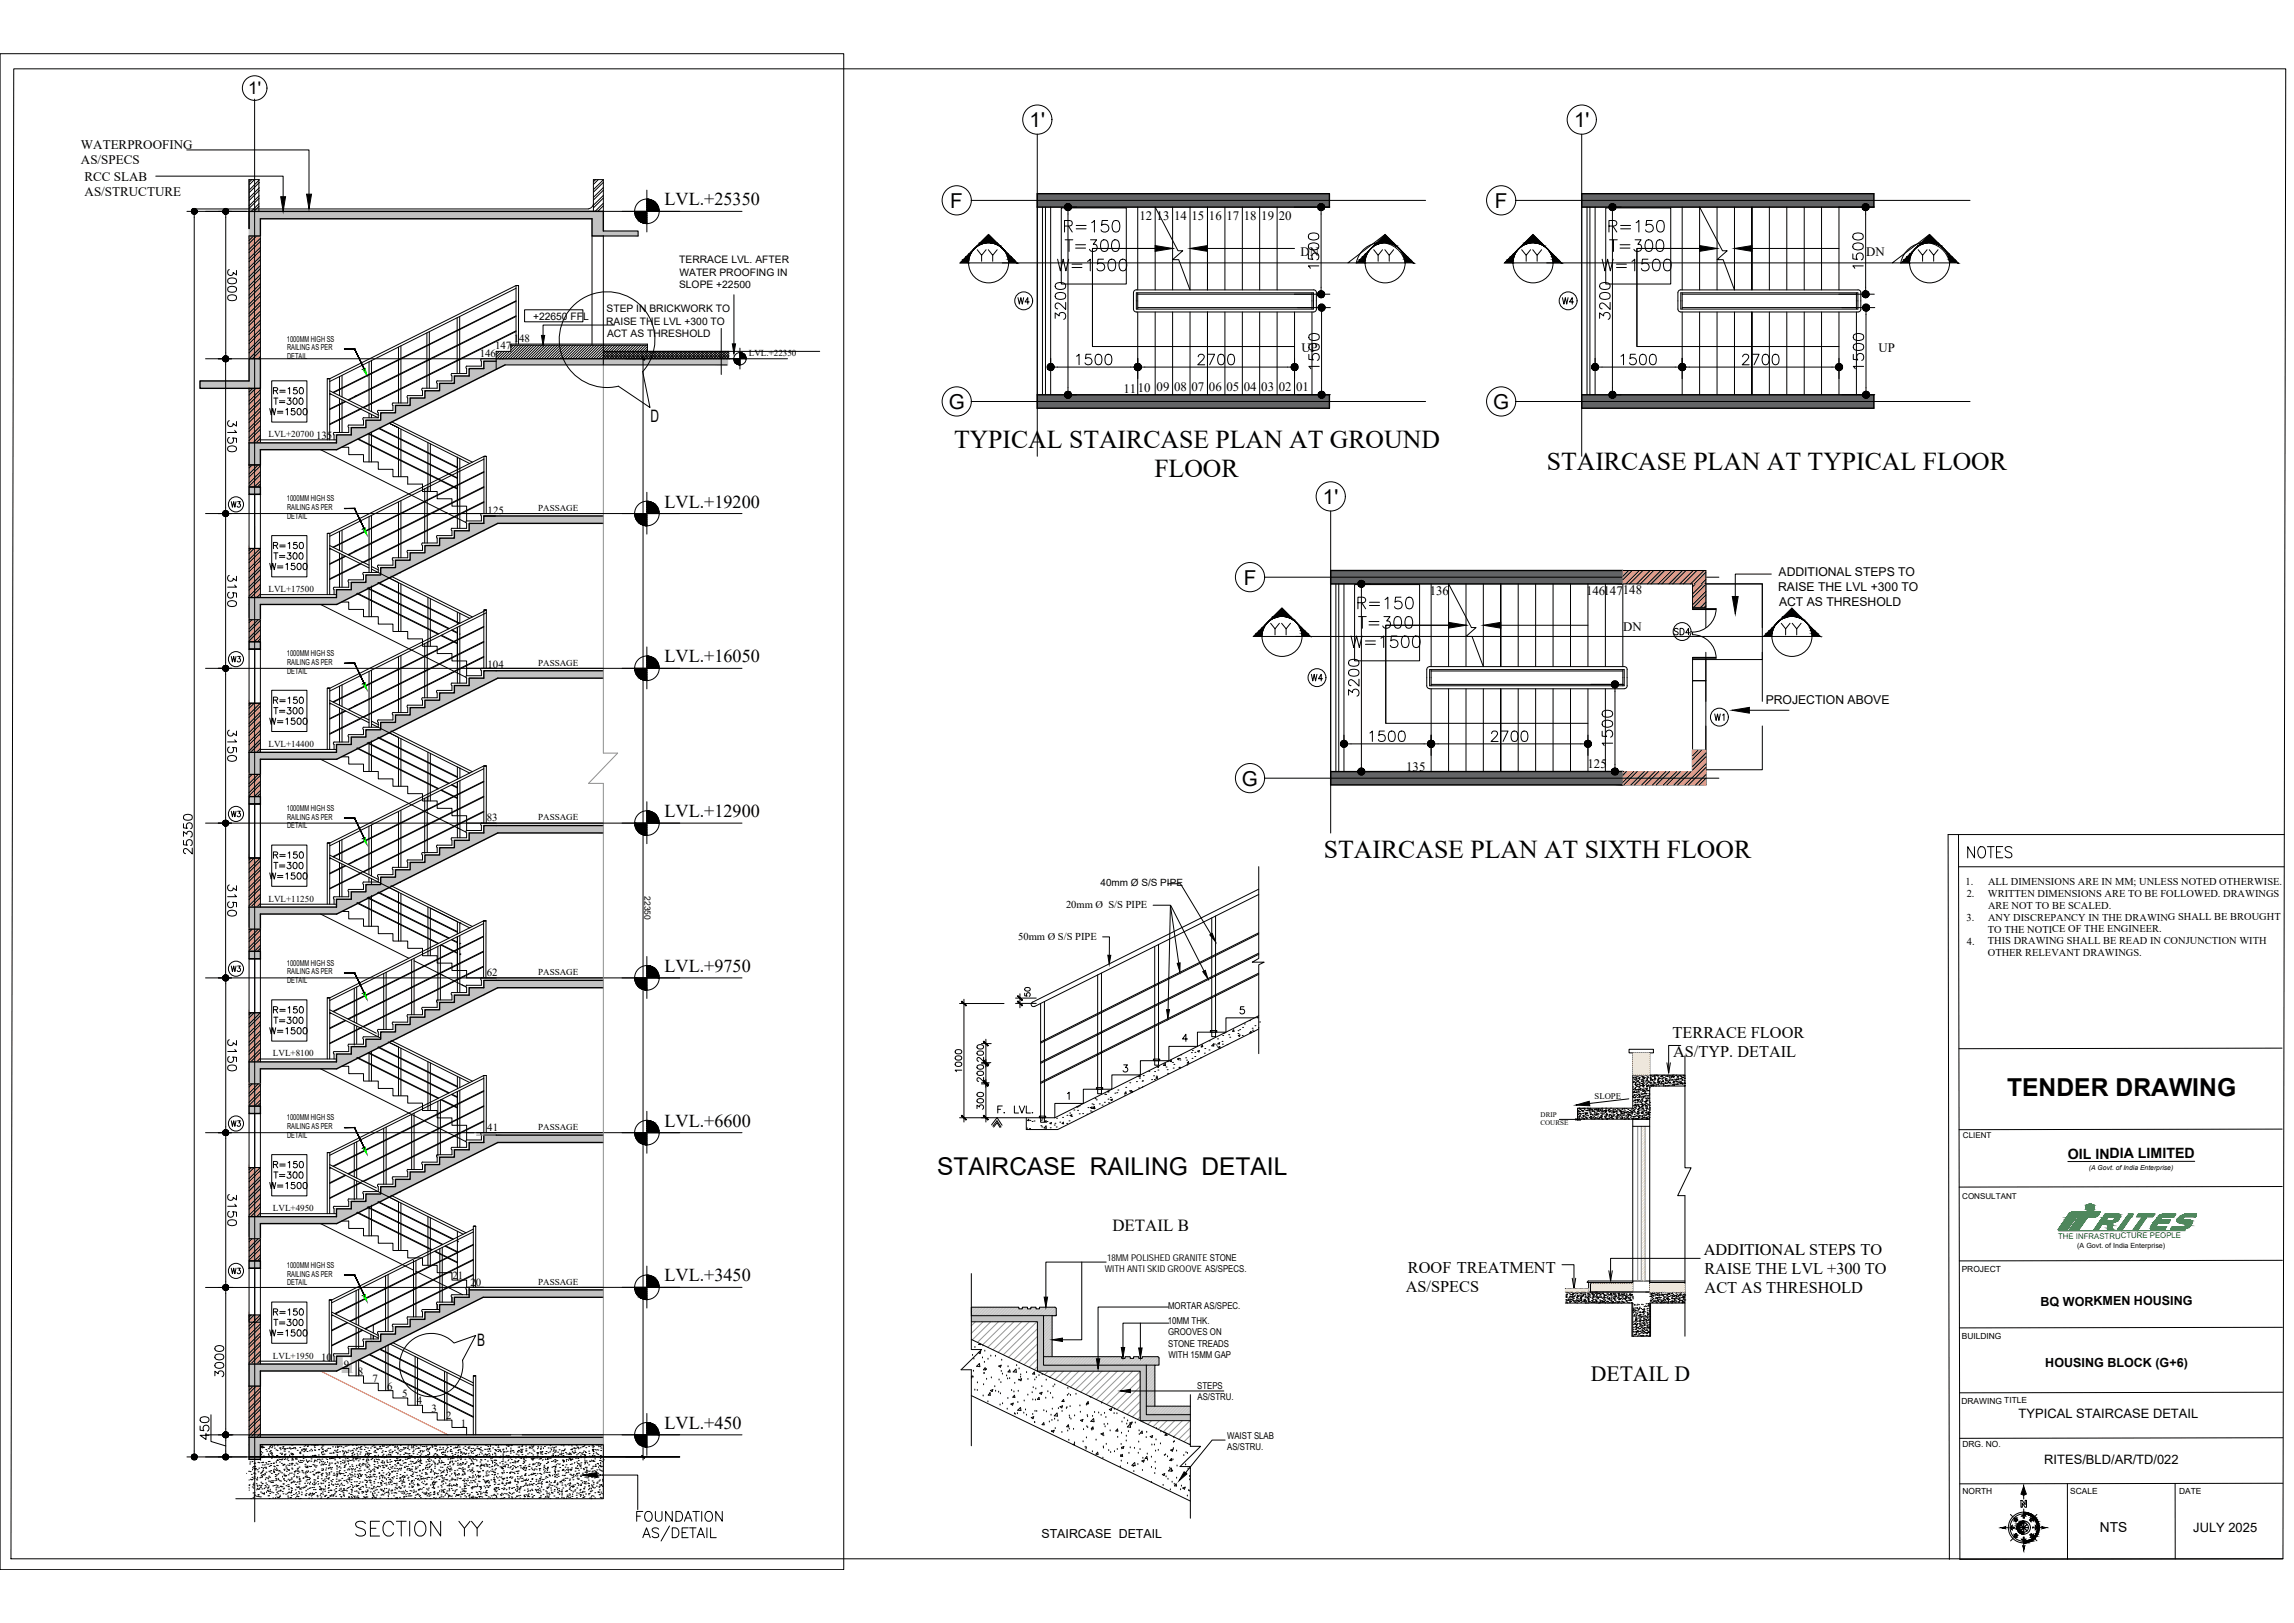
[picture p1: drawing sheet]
<svg xmlns="http://www.w3.org/2000/svg" width="594mm" height="420mm" viewBox="0 0 594 420" stroke-linecap="round" stroke-linejoin="round" font-family="sans-serif">
<defs><g id="words">
<g font-size="6.7">
<text x="247.1" y="116.1">TYPICAL STAIRCASE PLAN AT GROUND</text>
<text x="298.9" y="123.6">FLOOR</text>
<text x="400.6" y="121.6">STAIRCASE PLAN AT TYPICAL FLOOR</text>
<text x="342.9" y="222">STAIRCASE PLAN AT SIXTH FLOOR</text>
</g>
<text font-size="6.5" x="91.2" y="398.5">SECTION YY</text>
<text font-size="6.4" x="519.8" y="283.8">TENDER DRAWING</text>
<text font-size="6.3" x="242.7" y="304.3">STAIRCASE RAILING DETAIL</text>
<g font-size="5.6">
<text x="252.2" y="68.5">YY</text>
<text x="354.9" y="68.5">YY</text>
<text x="393.2" y="68.5">YY</text>
<text x="495.9" y="68.5">YY</text>
<text x="328.2" y="165.2">YY</text>
<text x="460.5" y="165.2">YY</text>
<text x="508.6" y="223">NOTES</text>
<text x="411.9" y="357.6">DETAIL D</text>
</g>
<g font-size="5.3">
<text x="266.6" y="32.9">1'</text>
<text x="407.6" y="32.9">1'</text>
<text x="246.1" y="53.8">F</text>
<text x="387.1" y="53.8">F</text>
<text x="342.1" y="70.3" transform="rotate(-90 342.1 70.3)">1500</text>
<text x="483.2" y="70.3" transform="rotate(-90 483.2 70.3)">1500</text>
<text x="276.6" y="83.5" transform="rotate(-90 276.6 83.5)">3200</text>
<text x="417.7" y="83.5" transform="rotate(-90 417.7 83.5)">3200</text>
<text x="277.9" y="95.2">1500</text>
<text x="309.3" y="95.2">2700</text>
<text x="418.9" y="95.2">1500</text>
<text x="450.3" y="95.2">2700</text>
<text x="342.4" y="96.4" transform="rotate(-90 342.4 96.4)">1500</text>
<text x="245.7" y="105.8">G</text>
<text x="386.7" y="105.8">G</text>
<text x="342.6" y="130.4">1'</text>
<text x="322.1" y="151.3">F</text>
<text x="352.6" y="181.2" transform="rotate(-90 352.6 181.2)">3200</text>
<text x="353.9" y="192.9">1500</text>
<text x="385.3" y="192.9">2700</text>
<text x="321.6" y="203.4">G</text>
</g>
<g font-size="5">
<text x="483.2" y="96.4" transform="rotate(-90 483.2 96.4)">1500</text>
<text x="418.1" y="193.9" transform="rotate(-90 418.1 193.9)">1500</text>
</g>
<g font-size="4.7">
<text x="172.1" y="53.2">LVL.+25350</text>
<text x="61.8" y="78.8" transform="rotate(-90 61.8 78.8)">3000</text>
<text x="61.8" y="117.9" transform="rotate(-90 61.8 117.9)">3150</text>
<text x="172.1" y="131.4">LVL.+19200</text>
<text x="61.8" y="158" transform="rotate(-90 61.8 158)">3150</text>
<text x="172.1" y="171.5">LVL.+16050</text>
<text x="61.8" y="197.9" transform="rotate(-90 61.8 197.9)">3150</text>
<text x="172.1" y="211.5">LVL.+12900</text>
<text x="50.3" y="222" transform="rotate(-90 50.3 222)">25350</text>
<text x="61.8" y="238" transform="rotate(-90 61.8 238)">3150</text>
<text x="172.1" y="251.6">LVL.+9750</text>
<text x="61.8" y="278.1" transform="rotate(-90 61.8 278.1)">3150</text>
<text x="172.1" y="291.7">LVL.+6600</text>
<text x="61.8" y="318.2" transform="rotate(-90 61.8 318.2)">3150</text>
<text x="172.1" y="331.7">LVL.+3450</text>
<text x="58.6" y="357.4" transform="rotate(-90 58.6 357.4)">3000</text>
<text x="172.1" y="369.9">LVL.+450</text>
</g>
<text font-size="4.5" x="64.3" y="24.4">1'</text>
<g font-size="4.4">
<text x="168.4" y="109.2">D</text>
<text x="288.1" y="318.6">DETAIL B</text>
<text x="123.6" y="348.4">B</text>
</g>
<g font-size="4.2">
<text x="433.2" y="268.8">TERRACE FLOOR</text>
<text x="433.3" y="273.6">AS/TYP. DETAIL</text>
<text x="364.6" y="329.6">ROOF TREATMENT</text>
<text x="441.2" y="324.9">ADDITIONAL STEPS TO</text>
<text x="441.4" y="329.8">RAISE THE LVL +300 TO</text>
<text x="364.1" y="334.4">AS/SPECS</text>
<text x="441.4" y="334.6">ACT AS THRESHOLD</text>
</g>
<g font-size="4">
<text x="432.6" y="165.2">SD4</text>
<text x="338.7" y="177.2">W4</text>
<text x="443.3" y="187.4">W1</text>
<text x="255.4" y="281.9" transform="rotate(-90 255.4 281.9)">200</text>
<text x="255.4" y="287.1" transform="rotate(-90 255.4 287.1)">200</text>
<text x="255.4" y="294.1" transform="rotate(-90 255.4 294.1)">300</text>
<text x="257.4" y="295.1">F. LVL.</text>
</g>
<g font-size="3.7">
<text x="262.7" y="79.5">W4</text>
<text x="403.7" y="79.5">W4</text>
<text x="59.1" y="172.2">W3</text>
<text x="59.1" y="212.3">W3</text>
<text x="59.1" y="252.4">W3</text>
<text x="59.1" y="292.6">W3</text>
<text x="535.5" y="299.9">OIL INDIA LIMITED</text>
<text x="59.1" y="330.7">W3</text>
</g>
<text font-size="3.6" x="543.8" y="396.5">NTS</text>
<g font-size="3.4">
<text x="21" y="38.5">WATERPROOFING</text>
<text x="21" y="42.4">AS/SPECS</text>
<text x="21.9" y="46.8">RCC SLAB</text>
<text x="21.9" y="50.6">AS/STRUCTURE</text>
<text x="59.1" y="132.1">W3</text>
</g>
<g font-size="3.3">
<text x="295.1" y="57">12</text>
<text x="299.5" y="57">13</text>
<text x="304.1" y="57">14</text>
<text x="308.6" y="57">15</text>
<text x="313.1" y="57">16</text>
<text x="317.6" y="57">17</text>
<text x="322.1" y="57">18</text>
<text x="326.6" y="57">19</text>
<text x="331.2" y="57">20</text>
<text x="336.8" y="66.3">DN</text>
<text x="483.3" y="66.3">DN</text>
<text x="337" y="91">UP</text>
<text x="486.5" y="91">UP</text>
<text x="291" y="101.6">1110</text>
<text x="299.5" y="101.3">09</text>
<text x="304.1" y="101.3">08</text>
<text x="308.6" y="101.3">07</text>
<text x="313.1" y="101.3">06</text>
<text x="317.6" y="101.3">05</text>
<text x="322.1" y="101.3">04</text>
<text x="326.6" y="101.3">03</text>
<text x="331.2" y="101.3">02</text>
<text x="335.6" y="101.3">01</text>
<text x="370.3" y="153.9">136</text>
<text x="410.8" y="153.9">146147148</text>
<text x="420.3" y="163.2">DN</text>
<text x="364.2" y="199.7">135</text>
<text x="411.1" y="198.8">125</text>
<text x="522.8" y="367.2">TYPICAL STAIRCASE DETAIL</text>
<text x="529.4" y="378.9">RITES/BLD/AR/TD/022</text>
<text x="568" y="396.6">JULY 2025</text>
</g>
<g font-size="3.2">
<text x="460.6" y="149.2">ADDITIONAL STEPS TO</text>
<text x="460.5" y="153">RAISE THE LVL +300 TO</text>
<text x="460.7" y="156.8">ACT AS THRESHOLD</text>
<text x="457.3" y="182.3">PROJECTION ABOVE</text>
<text x="528.5" y="338">BQ WORKMEN HOUSING</text>
<text x="529.7" y="353.9">HOUSING BLOCK (G+6)</text>
<text x="269.7" y="398.2">STAIRCASE DETAIL</text>
</g>
<g font-size="3.1">
<text x="520.8" y="395">NW</text>
<text x="527" y="395" transform="rotate(-90 527 395)">NE</text>
<text x="520.8" y="398.7">SW</text>
</g>
<g font-size="2.8">
<text x="133" y="88.6">148</text>
<text x="124.2" y="92.5">146</text>
<text x="128.2" y="90.3">147</text>
<text x="81.8" y="113.6">135</text>
<text x="126.3" y="133">125</text>
<text x="126.3" y="173.1">104</text>
<text x="126.1" y="212.6">83</text>
<text x="126" y="252.7">62</text>
<text x="126.2" y="292.8">41</text>
<text x="117.2" y="331.2">21</text>
<text x="121.9" y="332.9">20</text>
<text x="83.2" y="352.3">10</text>
<text x="89.1" y="354.2">9</text>
<text x="92.6" y="356">8</text>
<text x="96.5" y="357.9">7</text>
<text x="100.3" y="359.8">6</text>
<text x="104.1" y="361.7">5</text>
<text x="108" y="363.6">4</text>
<text x="111.8" y="365.5">3</text>
<text x="115.6" y="367.4">2</text>
<text x="119.4" y="369.3">1</text>
</g>
<g font-size="2.7">
<text x="175.9" y="68.2">TERRACE LVL. AFTER</text>
<text x="176" y="71.4">WATER PROOFING IN</text>
<text x="175.9" y="74.6">SLOPE +22500</text>
<text x="138" y="82.8">+22650 FFL</text>
<text x="157.1" y="80.8">STEP IN BRICKWORK TO</text>
<text x="157" y="84">RAISE THE LVL +300 TO</text>
<text x="157.2" y="87.2">ACT AS THRESHOLD</text>
<text x="509" y="229.2">1.</text>
<text x="509.3" y="232.3">2.</text>
<text x="514.8" y="232.3">WRITTEN DIMENSIONS ARE TO BE FOLLOWED. DRAWINGS</text>
<text x="514.8" y="229.2">ALL DIMENSIONS ARE IN MM; UNLESS NOTED OTHERWISE.</text>
<text x="276.1" y="235">20mm Ø S/S PIPE</text>
<text x="509.3" y="238.4">3.</text>
<text x="514.8" y="235.3">ARE NOT TO BE SCALED.</text>
<text x="514.8" y="238.4">ANY DISCREPANCY IN THE DRAWING SHALL BE BROUGHT</text>
<text x="263.7" y="243.4">50mm Ø S/S PIPE</text>
<text x="509.3" y="244.5">4.</text>
<text x="514.8" y="241.4">TO THE NOTICE OF THE ENGINEER.</text>
<text x="514.8" y="244.5">THIS DRAWING SHALL BE READ IN CONJUNCTION WITH</text>
<text x="514.8" y="247.6">OTHER RELEVANT DRAWINGS.</text>
</g>
<text font-size="2.6" x="285" y="229.4">40mm Ø S/S PIPE</text>
<text font-size="2.5" x="524.8" y="398.5">SE</text>
<g font-size="2.4">
<text x="286.1" y="329.3">WITH ANTI SKID GROOVE AS/SPECS.</text>
<text x="286.7" y="326.5">18MM POLISHED GRANITE STONE</text>
<text x="302.5" y="339">MORTAR AS/SPEC.</text>
<text x="302.4" y="342.7">10MM THK.</text>
<text x="302.5" y="345.7">GROOVES ON</text>
<text x="302.5" y="348.6">STONE TREADS</text>
<text x="302.6" y="351.5">WITH 15MM GAP</text>
<text x="310" y="359.6">STEPS</text>
<text x="310.1" y="362.5">AS/STRU.</text>
<text x="317.8" y="372.4">WAIST SLAB</text>
<text x="317.8" y="375.3">AS/STRU.</text>
</g>
<g font-size="2.3">
<text x="193.9" y="92.1">LVL.+22350</text>
<text x="69.5" y="113.2">LVL+20700</text>
<text x="139.3" y="132.4">PASSAGE</text>
<text x="69.5" y="153.3">LVL+17500</text>
<text x="139.3" y="172.3">PASSAGE</text>
<text x="69.5" y="193.3">LVL+14400</text>
<text x="139.3" y="212.4">PASSAGE</text>
<text x="69.5" y="233.4">LVL+11250</text>
<text x="139.3" y="252.4">PASSAGE</text>
<text x="70.7" y="273.5">LVL+8100</text>
<text x="412.9" y="284.5">SLOPE</text>
<text x="139.3" y="292.5">PASSAGE</text>
<text x="70.7" y="313.5">LVL+4950</text>
<text x="139.3" y="332.6">PASSAGE</text>
<text x="70.7" y="351.7">LVL+1950</text>
</g>
<g font-size="2.2">
<text x="166.9" y="232" transform="rotate(90 166.9 232)">22350</text>
<text x="508" y="329.3">PROJECT</text>
<text x="508.1" y="346.7">BUILDING</text>
<text x="507.9" y="363.4">DRAWING TITLE</text>
<text x="508.2" y="374.7">DRG. NO.</text>
<text x="508.2" y="386.9">NORTH</text>
<text x="536.1" y="386.8">SCALE</text>
<text x="564.3" y="386.8">DATE</text>
<text x="520.3" y="396.5">W</text>
<text x="525.6" y="396.5">E</text>
</g>
<g font-size="2.1">
<text x="74.3" y="88.4">1000MM HIGH SS</text>
<text x="74.3" y="90.7">RAILING AS PER</text>
<text x="74.4" y="93">DETAIL</text>
<text x="74.3" y="129.8">1000MM HIGH SS</text>
<text x="74.3" y="132.1">RAILING AS PER</text>
<text x="74.4" y="134.3">DETAIL</text>
<text x="74.3" y="169.8">1000MM HIGH SS</text>
<text x="74.3" y="172.1">RAILING AS PER</text>
<text x="74.4" y="174.4">DETAIL</text>
<text x="74.3" y="209.9">1000MM HIGH SS</text>
<text x="74.3" y="212.2">RAILING AS PER</text>
<text x="74.4" y="214.4">DETAIL</text>
<text x="74.3" y="250">1000MM HIGH SS</text>
<text x="74.3" y="252.2">RAILING AS PER</text>
<text x="74.4" y="254.5">DETAIL</text>
<text x="74.3" y="290">1000MM HIGH SS</text>
<text x="74.3" y="292.3">RAILING AS PER</text>
<text x="74.4" y="294.6">DETAIL</text>
<text x="508.3" y="294.6">CLIENT</text>
<text x="508.1" y="310.3">CONSULTANT</text>
<text x="74.3" y="328.2">1000MM HIGH SS</text>
<text x="74.3" y="330.5">RAILING AS PER</text>
<text x="74.4" y="332.7">DETAIL</text>
</g>
<text font-size="2" fill="#009926" x="533" y="320.7">THE INFRASTRUCTURE PEOPLE</text>
<g font-size="1.8">
<text x="398.9" y="291.3">COURSE</text>
<text x="399" y="289.2">DRIP</text>
<text x="541" y="303">(A Govt. of India Enterprise)</text>
<text x="538" y="323">(A Govt. of India Enterprise)</text>
</g>
</g></defs>
<!-- layer: L- -Grass -->
<g fill="#c2c2c2" stroke="#c2c2c2" stroke-width=".26">
<path d="M128.5 92.9h60z"/>
<path d="M128.5 94.5h2.3l-2.3 1.1z"/>
<path d="M128.5 175.6h.4l-.4 .2z"/>
<path d="M90.8 353.1l.2-.1z"/>
<path d="M128.5 135.5h.4l-.4 .2z"/>
<path d="M128.5 92.9l60 1.6v-1.6zM128.5 92.9l60 1.6h-60z"/>
<path d="M51.8 98.6l12.7 1.9v-1.9zM51.8 98.6l12.7 1.9h-12.7z"/>
<path d="M64.5 92.9l2.9 7.6v-7.6zM64.5 92.9l2.9 7.6h-2.9z"/>
<path d="M156.2 59.8l9 1.3v-1.3zM156.2 59.8l9 1.3h-9z"/>
<path d="M128.5 173.6l27.7 2v-2zM128.5 173.6l27.7 2h-27.7z"/>
<path d="M125.3 173.6l3.2 2v-2zM125.3 173.6l3.2 2h-3.2z"/>
<path d="M121.5 175.6l7 .2v-.2zM121.5 175.6l7 .2h-7z"/>
<path d="M121.5 175.8l3.6 1.7 3.4-1.7zM121.5 175.8l3.6 1.7h-3.6z"/>
<path d="M117.7 177.5l3.6 1.9 3.8-1.9zM117.7 177.5l3.6 1.9h-3.6z"/>
<path d="M113.8 179.4l3.8 1.9 3.7-1.9zM113.8 179.4l3.8 1.9h-3.8z"/>
<path d="M110 181.3l3.8 1.9 3.8-1.9zM110 181.3l3.8 1.9h-3.8z"/>
<path d="M106.2 183.2l3.8 1.9 3.8-1.9zM106.2 183.2l3.8 1.9h-3.8z"/>
<path d="M102.4 185.1l3.8 1.9 3.8-1.9zM102.4 185.1l3.8 1.9h-3.8z"/>
<path d="M98.6 187l6.1 .7 1.5-.7zM98.6 187l6.1 .7h-6.1z"/>
<path d="M98.6 187.7l3.8 1.2 2.3-1.2zM98.6 187.7l3.8 1.2h-3.8z"/>
<path d="M94.8 188.9l3.8 1.9 3.8-1.9zM94.8 188.9l3.8 1.9h-3.8z"/>
<path d="M91 190.8l3.8 1.9 3.8-1.9zM91 190.8l3.8 1.9h-3.8z"/>
<path d="M87.1 192.7l3.7 2.1 4-2.1zM87.1 192.7l3.7 2.1h-3.7z"/>
<path d="M64.5 194.8l22.7 1.8 3.6-1.8zM64.5 194.8l22.7 1.8h-22.7z"/>
<path d="M64.5 196.6l2.9 3.9v-3.9zM64.5 196.6l2.9 3.9h-2.9z"/>
<path d="M128.9 213.7l27.3 1.9v-1.9zM128.9 213.7l27.3 1.9h-27.3z"/>
<path d="M125.3 213.7l3.6 1.9v-1.9zM125.3 213.7l3.6 1.9h-3.6z"/>
<path d="M121.5 215.6l3.6 1.9 3.8-1.9zM121.5 215.6l3.6 1.9h-3.6z"/>
<path d="M117.7 217.5l3.6 2 3.8-2zM117.7 217.5l3.6 2h-3.6z"/>
<path d="M113.8 219.5l3.8 1.8 3.7-1.8zM113.8 219.5l3.8 1.8h-3.8z"/>
<path d="M110 221.3l3.8 2 3.8-2zM110 221.3l3.8 2h-3.8z"/>
<path d="M106.2 223.3l3.8 1.9 3.8-1.9zM106.2 223.3l3.8 1.9h-3.8z"/>
<path d="M102.4 225.2l3.8 1.9 3.8-1.9zM102.4 225.2l3.8 1.9h-3.8z"/>
<path d="M98.6 227.1l6.1 .7 1.5-.7zM98.6 227.1l6.1 .7h-6.1z"/>
<path d="M98.6 227.8l3.8 1.2 2.3-1.2zM98.6 227.8l3.8 1.2h-3.8z"/>
<path d="M94.8 229l3.8 1.9 3.8-1.9zM94.8 229l3.8 1.9h-3.8z"/>
<path d="M91 230.9l3.8 1.9 3.8-1.9zM91 230.9l3.8 1.9h-3.8z"/>
<path d="M87.1 232.8l3.7 2 4-2zM87.1 232.8l3.7 2h-3.7z"/>
<path d="M64.5 234.8l22.7 1.8 3.6-1.8zM64.5 234.8l22.7 1.8h-22.7z"/>
<path d="M64.5 236.6l2.9 4v-4zM64.5 236.6l2.9 4h-2.9z"/>
<path d="M128.9 253.8l27.3 1.9v-1.9zM128.9 253.8l27.3 1.9h-27.3z"/>
<path d="M128.9 293.9l27.3 1.9v-1.9zM128.9 293.9l27.3 1.9h-27.3z"/>
<path d="M125.3 253.8l3.6 1.9v-1.9zM125.3 253.8l3.6 1.9h-3.6z"/>
<path d="M121.5 255.7l3.6 1.9 3.8-1.9zM121.5 255.7l3.6 1.9h-3.6z"/>
<path d="M117.7 257.6l3.6 1.9 3.8-1.9zM117.7 257.6l3.6 1.9h-3.6z"/>
<path d="M113.8 259.5l3.8 1.9 3.7-1.9zM113.8 259.5l3.8 1.9h-3.8z"/>
<path d="M110 261.4l3.8 1.9 3.8-1.9zM110 261.4l3.8 1.9h-3.8z"/>
<path d="M106.2 263.3l3.8 1.9 3.8-1.9zM106.2 263.3l3.8 1.9h-3.8z"/>
<path d="M102.4 265.2l3.8 2 3.8-2zM102.4 265.2l3.8 2h-3.8z"/>
<path d="M98.6 267.2l6.1 .7 1.5-.7zM98.6 267.2l6.1 .7h-6.1z"/>
<path d="M98.6 267.9l3.8 1.1 2.3-1.1zM98.6 267.9l3.8 1.1h-3.8z"/>
<path d="M94.8 269l3.8 2 3.8-2zM94.8 269l3.8 2h-3.8z"/>
<path d="M91 271l3.8 1.9 3.8-1.9zM91 271l3.8 1.9h-3.8z"/>
<path d="M87.1 272.9l3.7 2 4-2zM87.1 272.9l3.7 2h-3.7z"/>
<path d="M64.5 274.9l22.7 1.8 3.6-1.8zM64.5 274.9l22.7 1.8h-22.7z"/>
<path d="M64.5 276.7l2.9 3.9v-3.9zM64.5 276.7l2.9 3.9h-2.9z"/>
<path d="M125.3 133.6l3.2 1.9v-1.9zM125.3 133.6l3.2 1.9h-3.2z"/>
<path d="M121.5 135.5l7 .2v-.2zM121.5 135.5l7 .2h-7z"/>
<path d="M121.5 135.7l3.6 1.7 3.4-1.7zM121.5 135.7l3.6 1.7h-3.6z"/>
<path d="M117.7 137.4l3.6 1.9 3.8-1.9zM117.7 137.4l3.6 1.9h-3.6z"/>
<path d="M113.8 139.3l3.8 1.9 3.7-1.9zM113.8 139.3l3.8 1.9h-3.8z"/>
<path d="M110 141.2l3.8 1.9 3.8-1.9zM110 141.2l3.8 1.9h-3.8z"/>
<path d="M106.2 143.1l3.8 1.9 3.8-1.9zM106.2 143.1l3.8 1.9h-3.8z"/>
<path d="M102.4 145l3.8 1.9 3.8-1.9zM102.4 145l3.8 1.9h-3.8z"/>
<path d="M98.6 146.9l6.1 .8 1.5-.8zM98.6 146.9l6.1 .8h-6.1z"/>
<path d="M98.6 147.7l3.8 1.2 2.3-1.2zM98.6 147.7l3.8 1.2h-3.8z"/>
<path d="M94.8 148.9l3.8 1.9 3.8-1.9zM94.8 148.9l3.8 1.9h-3.8z"/>
<path d="M91 150.8l3.8 1.9 3.8-1.9zM91 150.8l3.8 1.9h-3.8z"/>
<path d="M87.1 152.7l3.7 2 4-2zM87.1 152.7l3.7 2h-3.7z"/>
<path d="M64.5 154.7l22.7 1.8 3.6-1.8zM64.5 154.7l22.7 1.8h-22.7z"/>
<path d="M64.5 156.5l2.9 3.9v-3.9zM64.5 156.5l2.9 3.9h-2.9z"/>
<path d="M125.3 93.5l3.2 1.9v-1.9zM125.3 93.5l3.2 1.9h-3.2z"/>
<path d="M121.5 95.4l7 .2v-.2zM121.5 95.4l7 .2h-7z"/>
<path d="M121.5 95.6l3.6 1.7 3.4-1.7zM121.5 95.6l3.6 1.7h-3.6z"/>
<path d="M117.7 97.3l3.6 1.9 3.8-1.9zM117.7 97.3l3.6 1.9h-3.6z"/>
<path d="M113.8 99.2l3.8 2 3.7-2zM113.8 99.2l3.8 2h-3.8z"/>
<path d="M110 101.2l3.8 1.8 3.8-1.8zM110 101.2l3.8 1.8h-3.8z"/>
<path d="M106.2 103l3.8 2 3.8-2zM106.2 103l3.8 2h-3.8z"/>
<path d="M102.4 105l3.8 1.9 3.8-1.9zM102.4 105l3.8 1.9h-3.8z"/>
<path d="M98.6 106.9l6.1 .7 1.5-.7zM98.6 106.9l6.1 .7h-6.1z"/>
<path d="M98.6 107.6l3.8 1.2 2.3-1.2zM98.6 107.6l3.8 1.2h-3.8z"/>
<path d="M94.8 108.8l3.8 1.9 3.8-1.9zM94.8 108.8l3.8 1.9h-3.8z"/>
<path d="M91 110.7l3.8 1.9 3.8-1.9zM91 110.7l3.8 1.9h-3.8z"/>
<path d="M87.1 112.6l3.7 2 4-2zM87.1 112.6l3.7 2h-3.7z"/>
<path d="M64.5 114.6l22.7 1.8 3.6-1.8zM64.5 114.6l22.7 1.8h-22.7z"/>
<path d="M64.5 116.4l2.9 4v-4zM64.5 116.4l2.9 4h-2.9z"/>
<path d="M125.3 293.9l3.6 1.9v-1.9zM125.3 293.9l3.6 1.9h-3.6z"/>
<path d="M121.5 295.8l3.6 1.9 3.8-1.9zM121.5 295.8l3.6 1.9h-3.6z"/>
<path d="M117.7 297.7l3.6 1.9 3.8-1.9zM117.7 297.7l3.6 1.9h-3.6z"/>
<path d="M113.8 299.6l3.8 1.9 3.7-1.9zM113.8 299.6l3.8 1.9h-3.8z"/>
<path d="M110 301.5l3.8 1.9 3.8-1.9zM110 301.5l3.8 1.9h-3.8z"/>
<path d="M106.2 303.4l3.8 1.9 3.8-1.9zM106.2 303.4l3.8 1.9h-3.8z"/>
<path d="M102.4 305.3l3.8 1.9 3.8-1.9zM102.4 305.3l3.8 1.9h-3.8z"/>
<path d="M98.6 307.2l6.1 .7 1.5-.7zM98.6 307.2l6.1 .7h-6.1z"/>
<path d="M98.6 307.9l3.8 1.2 2.3-1.2zM98.6 307.9l3.8 1.2h-3.8z"/>
<path d="M94.8 309.1l3.8 1.9 3.8-1.9zM94.8 309.1l3.8 1.9h-3.8z"/>
<path d="M91 311l3.8 1.9 3.8-1.9zM91 311l3.8 1.9h-3.8z"/>
<path d="M87.1 312.9l3.7 2.1 4-2.1zM87.1 312.9l3.7 2.1h-3.7z"/>
<path d="M64.5 315l22.7 1.8 3.6-1.8zM64.5 315l22.7 1.8h-22.7z"/>
<path d="M64.5 316.8l2.9 3.9v-3.9zM64.5 316.8l2.9 3.9h-2.9z"/>
<path d="M64.5 54.7l91.7 1.9v-1.9zM64.5 54.7l91.7 1.9h-91.7z"/>
<path d="M64.5 56.6l2.9 4.5v-4.5zM64.5 56.6l2.9 4.5h-2.9z"/>
<path d="M153.3 56.6l2.9 4.5v-4.5zM153.3 56.6l2.9 4.5h-2.9z"/>
<path d="M64.5 372.1l91.7 1.9v-1.9zM64.5 372.1l91.7 1.9h-91.7z"/>
<path d="M64.5 374l2.9 3.8v-3.8zM64.5 374l2.9 3.8h-2.9z"/>
<path d="M121.5 333.9l34.7 1.9v-1.9zM121.5 333.9l34.7 1.9h-34.7z"/>
<path d="M117.7 335.8l3.6 1.9 3.8-1.9zM117.7 335.8l3.6 1.9h-3.6z"/>
<path d="M113.8 337.7l3.8 1.9 3.7-1.9zM113.8 337.7l3.8 1.9h-3.8z"/>
<path d="M110 339.6l3.8 2 3.8-2zM110 339.6l3.8 2h-3.8z"/>
<path d="M106.2 341.6l3.8 1.9 3.8-1.9zM106.2 341.6l3.8 1.9h-3.8z"/>
<path d="M102.4 343.5l3.8 1.9 3.8-1.9zM102.4 343.5l3.8 1.9h-3.8z"/>
<path d="M98.6 345.4l6.1 .7 1.5-.7zM98.6 345.4l6.1 .7h-6.1z"/>
<path d="M98.6 346.1l3.8 1.2 2.3-1.2zM98.6 346.1l3.8 1.2h-3.8z"/>
<path d="M94.8 347.3l3.8 1.9 3.8-1.9zM94.8 347.3l3.8 1.9h-3.8z"/>
<path d="M91 349.2l3.8 1.9 3.8-1.9zM91 349.2l3.8 1.9h-3.8z"/>
<path d="M87.1 351.1l7.4 .1 .3-.1zM87.1 351.1l7.4 .1h-7.4z"/>
<path d="M91 351.2v1.8zM91 351.2h3.5l-3.5 1.8z"/>
<path d="M87.1 351.2l1.5 1.9v-1.9zM87.1 351.2l1.5 1.9h-1.5z"/>
<path d="M90.8 353.1l.2 1.1v-1.1zM88.6 354.2l2.2-1.1 .2 1.1z"/>
<path d="M64.5 353.1l24.1 1.1v-1.1zM64.5 353.1l24.1 1.1h-24.1z"/>
<path d="M64.5 354.2l22.7 .7 1.4-.7zM64.5 354.2l22.7 .7h-22.7z"/>
<path d="M88.6 354.2l2.4 1.1v-1.1zM88.6 354.2l2.4 1.1h-2.4z"/>
<path d="M64.5 354.9l2.9 3.9v-3.9zM64.5 354.9l2.9 3.9h-2.9z"/>
<path d="M128.5 133.6l27.7 1.9v-1.9zM128.5 133.6l27.7 1.9h-27.7z"/>
<path d="M64.5 126.1l2.9 1.9v-1.9zM64.5 126.1l2.9 1.9h-2.9z"/>
<path d="M64.5 166.1l2.9 2v-2zM64.5 166.1l2.9 2h-2.9z"/>
<path d="M64.5 206.2l2.9 1.9v-1.9zM64.5 206.2l2.9 1.9h-2.9z"/>
<path d="M64.5 246.3l2.9 1.9v-1.9zM64.5 246.3l2.9 1.9h-2.9z"/>
<path d="M64.5 286.4l2.9 1.9v-1.9zM64.5 286.4l2.9 1.9h-2.9z"/>
<path d="M64.5 326.4l2.9 1.9v-1.9zM64.5 326.4l2.9 1.9h-2.9z"/>
</g>
<!-- layer: HATCH -->
<g fill="none" stroke="#000" stroke-width=".26">
<path d="M65.7 61.1l-1.2 1.2M66.4 61.1l-1.9 1.9M67.4 61.7l-2.9 2.9M67.4 64.1l-2.9 2.9M67.4 66.4l-2.9 2.9M67.4 68.7l-2.9 3M67.4 71.1l-2.9 2.9M67.4 73.5l-2.9 2.9M67.4 75.8l-2.9 3M67.4 78.2l-2.9 2.9M67.4 62.5l-2.9 2.9M67.4 64.8l-2.9 3"/>
<path d="M67.4 67.2l-2.9 2.9M67.4 69.6l-2.9 2.9M67.4 71.9l-2.9 2.9M67.4 74.3l-2.9 2.9M67.4 76.6l-2.9 2.9M67.4 79l-2.9 2.9M67.4 80.6l-2.9 2.9M67.4 82.9l-2.9 3M67.4 85.3l-2.9 2.9M67.4 87.6l-2.9 3M67.4 81.4l-2.9 2.9M67.4 83.7l-2.9 2.9"/>
<path d="M67.4 86.1l-2.9 2.9M67.4 88.4l-2.9 3M67.4 90l-2.9 2.9M67.4 90.8l-2.1 2.1M67.4 92.4l-.5 .5M128.6 91l-.1 .1M129.3 91l-.8 .8M129.4 92.9h.1M130 91l-1.5 1.5M130.1 92.9h.1M130.6 91l-1.9 1.9M131.3 91l-1.9 1.9"/>
<path d="M132 91l-1.9 1.9M132.9 89.4l-.6 .6M133.6 89.4l-1.3 1.3M134.3 89.4l-3.5 3.5M135 89.4l-3.5 3.5M135.6 89.4l-3.5 3.5M136.3 89.4l-3.5 3.5M137 89.4l-3.5 3.5M137.6 89.4l-3.5 3.5M138.3 89.4l-3.5 3.5M139 89.4l-3.5 3.5M139.7 89.4l-3.5 3.5"/>
<path d="M140.3 89.4l-3.5 3.5M141 89.4l-3.5 3.5M141.7 89.4l-3.5 3.5M142.4 89.4l-3.5 3.5M143 89.4l-3.5 3.5M143.7 89.4l-3.5 3.5M144.4 89.4l-3.5 3.5M145.1 89.4l-3.5 3.5M145.8 89.4l-3.5 3.5M146.4 89.4l-3.5 3.5M147.1 89.4l-3.5 3.5M147.8 89.4l-3.5 3.5"/>
<path d="M148.4 89.4l-3.5 3.5M149.1 89.4l-3.5 3.5M149.8 89.4l-3.5 3.5M150.5 89.4l-3.5 3.5M151.1 89.4l-3.5 3.5M151.8 89.4l-3.5 3.5M152.5 89.4l-3.5 3.5M153.2 89.4l-3.5 3.5M153.8 89.4l-3.5 3.5M154.5 89.4l-3.5 3.5M155.2 89.4l-3.5 3.5M155.9 89.4l-3.5 3.5"/>
<path d="M156.2 92.6l.3 .3M156.2 91.9l1 1M156.2 91.2l1.7 1.7M156.5 89.4l-3.5 3.5M156.6 91l1.9 1.9M157.2 89.4l-3.5 3.5M157.3 91l1.9 1.9M157.9 89.4l-3.5 3.5M158 91l1.9 1.9M158.5 89.4l-3.4 3.5M158.7 91l1.9 1.9M159.2 89.4l-3.5 3.5"/>
<path d="M159.3 91l1.9 1.9M159.9 89.4l-3.5 3.5M160 91l1.9 1.9M160.6 89.4l-3.5 3.5M160.7 91l1.9 1.9M161.2 89.4l-3.4 3.5M161.4 91l1.9 1.9M161.9 89.4l-3.5 3.5M162 91l2 1.9M162.6 89.4l-3.5 3.5M162.7 91l1.9 1.9M163.3 89.4l-3.5 3.5"/>
<path d="M163.4 91l1.9 1.9M164 89.4l-3.5 3.5M164.1 91l1.9 1.9M164.6 89.4l-3.5 3.5M164.7 91l2 1.9M165.3 89.4l-3.5 3.5M165.4 91l1.9 1.9M166 89.4l-3.5 3.5M166.1 91l1.9 1.9M166.7 89.4l-3.5 3.5M166.8 91l1.9 1.9M167.3 89.4l-3.5 3.5"/>
<path d="M167.4 91l1.9 1.9M167.7 89.7l-3.2 3.2M167.7 90.4l-2.5 2.5M167.8 91l-2 1.9M168.1 91l1.9 1.9M168.4 91l-1.9 1.9M168.8 91l1.9 1.9M169.1 91l-1.9 1.9M169.5 91l1.9 1.9M169.8 91l-1.9 1.9M170.1 91l1.9 1.9M170.5 91l-1.9 1.9"/>
<path d="M170.8 91l1.9 1.9M171.1 91l-1.9 1.9M171.5 91l1.9 1.9M171.8 91l-1.9 1.9M172.2 91l1.9 1.9M172.5 91l-1.9 1.9M172.8 91l1.9 1.9M173.2 91l-1.9 1.9M173.5 91l1.9 1.9M173.8 91l-1.9 1.9M174.2 91l1.9 1.9M174.5 91l-1.9 1.9"/>
<path d="M174.8 91l2 1.9M175.2 91l-1.9 1.9M175.5 91l1.9 1.9M175.9 91l-2 1.9M176.2 91l1.9 1.9M176.5 91l-1.9 1.9M176.9 91l1.9 1.9M177.2 91l-1.9 1.9M177.6 91l1.9 1.9M177.9 91l-1.9 1.9M178.2 91l1.9 1.9M178.6 91l-2 1.9"/>
<path d="M178.9 91l1.9 1.9M179.2 91l-1.9 1.9M179.6 91l1.9 1.9M179.9 91l-1.9 1.9M180.3 91l1.9 1.9M180.6 91l-1.9 1.9M180.9 91l1.9 1.9M181.2 91l-1.9 1.9M181.6 91l1.9 1.9M181.9 91l-1.9 1.9M182.3 91l1.9 1.9M182.6 91l-1.9 1.9"/>
<path d="M182.9 91l2 1.9M183.3 91l-1.9 1.9M183.6 91l1.9 1.9M183.9 91l-1.8 1.9M184.3 91l1.9 1.9M184.6 91l-1.9 1.9M185 91l1.9 1.9M185.3 91l-1.9 1.9M185.6 91l2 1.9M186 91l-1.9 1.9M186.3 91l1.9 1.9M186.7 91l-2 1.9"/>
<path d="M187 91l1.8 1.8M187.3 91l-1.9 1.9M187.7 91l1.1 1.1M188 91l-1.9 1.9M188.4 91l.4 .4M188.7 91l-1.9 1.9M188.8 91.5l-1.4 1.4M188.8 92.2l-.7 .7M188.8 92.9h.1M65.5 100.5l-1 1M66.2 100.5l-1.7 1.8M67.4 112.7l-1.9 1.9"/>
<path d="M67.4 100.9l-2.9 2.9M67.4 103.3l-2.9 2.9M67.4 105.6l-2.9 2.9M67.4 108l-2.9 2.9M67.4 110.3l-2.9 3M67.4 101.7l-2.9 2.9M67.4 104.1l-2.9 2.9M67.4 106.4l-2.9 3M67.4 108.8l-2.9 2.9M67.4 111.1l-2.9 3M67.4 113.5l-1.1 1.1M64.5 120.4h.1"/>
<path d="M65.3 120.4l-.8 .7M66.9 120.4l-2.4 2.3M67.4 124.5l-1.5 1.6M67.4 125.3l-.7 .8M67.4 122.2l-2.9 2.9M67.4 120.6l-2.9 2.9M67.4 122.9l-2.9 3M65 142l-.5 .5M65.8 142l-1.3 1.3M67.4 142l-2.9 2.9M67.4 144.3l-2.9 2.9M67.4 146.7l-2.9 2.9"/>
<path d="M67.4 149l-2.9 3M67.4 151.4l-2.9 2.9M67.4 142.7l-2.9 3M67.4 145.1l-2.9 2.9M67.4 147.5l-2.9 2.9M67.4 149.8l-2.9 2.9M67.4 152.2l-2.5 2.5M67.4 153.8l-.9 .9M67.4 154.5l-.1 .2M421.8 147.7l-1.5 1.5M422.7 147.7l-2.4 2.4M424.5 147.7l-3.4 3.5"/>
<path d="M425.5 147.7l-3.5 3.5M427.3 147.7l-3.4 3.5M428.3 147.7l-3.5 3.5M430.1 147.7l-3.4 3.5M431.1 147.7l-3.5 3.5M432.9 147.7l-3.5 3.5M433.8 147.7l-3.4 3.5M435.7 147.7l-3.4 3.5M436.6 147.7l-3.4 3.5M438.5 147.7l-3.5 3.5M439.1 151.2l-.8 .7M439.4 147.7l-3.4 3.5"/>
<path d="M440.9 151.2l-2.6 2.6M441.3 147.7l-3.5 3.5M441.8 150.9l-.2 .3M441.8 154l-3.2 3.2M441.8 148.1l-3 3.1M441.8 153.1l-3.5 3.5M441.8 151.3l-3.5 3.4M441.8 155.9l-1.3 1.3M441.8 150l-1.2 1.2M441.8 156.8l-.4 .4M64.5 160.4h.1M65.3 160.4l-.8 .8"/>
<path d="M66.9 160.4l-2.4 2.4M67.4 164.6l-1.5 1.5M67.4 165.4l-.7 .7M67.4 163l-2.9 2.9M67.4 162.2l-2.9 3M67.4 160.6l-2.9 3M65 182.1l-.5 .5M65.8 182.1l-1.3 1.3M67.4 182.1l-2.9 2.9M67.4 184.4l-2.9 2.9M67.4 186.7l-2.9 3M67.4 189.1l-2.9 2.9"/>
<path d="M67.4 191.5l-2.9 2.9M67.4 182.8l-2.9 2.9M67.4 185.2l-2.9 2.9M67.4 187.5l-2.9 3M67.4 189.9l-2.9 2.9M67.4 192.2l-2.5 2.6M67.4 193.8l-.9 1M67.4 194.6l-.1 .2M420.3 199.7h.1M421.2 199.7l-.9 1M423.1 199.7l-2.8 2.8M424 199.7l-3.5 3.5"/>
<path d="M425.9 199.7l-3.5 3.5M426.8 199.7l-3.5 3.5M428.6 199.7l-3.4 3.5M429.6 199.7l-3.5 3.5M431.4 199.7l-3.4 3.5M432.4 199.7l-3.5 3.5M434.2 199.8l-3.4 3.4M435.2 199.8l-3.5 3.4M437 199.8l-3.5 3.4M437.9 199.8l-3.4 3.4M439.7 194.3l-1.4 1.4M440.6 194.3l-2.3 2.3"/>
<path d="M441.8 198.7l-4.5 4.5M441.8 195l-3.5 3.4M441.8 195.9l-3.5 3.5M441.8 197.8l-5.4 5.4M64.5 200.5h.1M65.3 200.5l-.8 .8M66.9 200.5l-2.4 2.4M67.4 204.7l-1.5 1.5M67.4 205.4l-.7 .8M67.4 202.3l-2.9 2.9M67.4 200.7l-2.9 2.9M67.4 203.1l-2.9 2.9"/>
<path d="M441.8 200.6l-2.7 2.6M441.8 201.5l-1.7 1.7M65 222.1l-.5 .6M65.8 222.1l-1.3 1.3M67.4 222.1l-2.9 2.9M67.4 224.5l-2.9 2.9M67.4 226.8l-2.9 2.9M67.4 229.2l-2.9 2.9M67.4 231.5l-2.9 2.9M67.4 222.9l-2.9 2.9M67.4 225.2l-2.9 3M67.4 227.6l-2.9 2.9"/>
<path d="M67.4 230l-2.9 2.9M67.4 232.3l-2.5 2.5M67.4 233.9l-.9 .9M67.4 234.7l-.1 .1M326 224.4v23.7l-1.7 1h3.1l-1.4 .7v23M64.5 240.6h.1M65.3 240.6l-.8 .8M66.9 240.6l-2.4 2.3M67.4 244.7l-1.5 1.6M67.4 245.5l-.7 .8M67.4 242.4l-2.9 2.9M67.4 240.8l-2.9 2.9"/>
<path d="M67.4 243.1l-2.9 3M326 252.2l-56.5 28.3M326 251.9l-56.5 28.3M326 241.8l-56.5 28.2M326 241.5l-56.5 28.3M326 247.1l-56.5 28.2M326 246.8l-56.5 28.2M65 262.2l-.5 .5M65.8 262.2l-1.3 1.3M67.4 262.2l-2.9 2.9M67.4 264.5l-2.9 2.9M67.4 266.9l-2.9 2.9"/>
<path d="M67.4 269.2l-2.9 3M67.4 271.6l-2.9 2.9M67.4 262.9l-2.9 3M67.4 265.3l-2.9 2.9M67.4 267.7l-2.9 2.9M67.4 270l-2.9 3M67.4 272.4l-2.5 2.5M67.4 273.9l-.9 1M67.4 274.8l-.1 .1M299 274.6v1.2h1v-1.2M313.8 267.2v1.2h1v-1.2M422.9 279h.1"/>
<path d="M423 279.9h.1M423.1 278.9h.1M423.1 279.4h.1M423.3 278.4l.1-.1v.2zM423.3 279.4h.1M423.4 279h.1M423.6 279.7h.1M423.6 278.4h.1M423.6 279h.1M423.6 279.3h.1M423.6 278.6h.1M423.8 280h.1"/>
<path d="M423.9 279.2h.1M424 278.8h.1M424 280h.1M424.1 278.5h.1M424.2 279.7h.1zM424.3 279.2h.1M424.4 279h.1M424.4 279.2h.1M424.5 279.5h.1M424.5 278.9h.1M424.6 278.4l.2-.1zM424.8 278.5h.1"/>
<path d="M425 279.8h.1M425.1 278.6h.1M425.1 279.9h.1M425.3 279.4h.1M425.4 278.6l-.1 .2M425.4 279.1h.1M425.5 279.4h.1M425.5 278.7h.1M425.5 279.1h.1M425.5 279.7h.1M425.5 279h.1M425.8 279.1h.1z"/>
<path d="M426 279h.1M426 278.3h.1M426.2 278.4h.1M426.2 278.3h.1M426.2 279.7h.1M426.5 279.9h.1M426.5 279.1h.1M426.5 279.2h.1M426.5 278.6h.1M426.6 279.5h.1M426.6 278.8h.1M426.8 278.9h.1"/>
<path d="M427 279.9h.1M427.2 278.4h.1M427.4 278.5h.1zM427.4 279.5h.1M427.4 279.7h.1M427.4 279.1h.1M427.5 278.5h.1M427.5 279.1h.1M427.5 278.9l-.1 .2v-.1M427.8 278.6h.1M427.9 279.4h.1M428 279.6h.1"/>
<path d="M428 278.7h.1M428.2 278.4h.1M428.4 279.6h.1M428.4 279h.1M428.4 278.7h.1M428.5 278.3h.1M428.5 279.2h.1M428.5 279.3h.1M428.5 279.3l.1-.1zM428.6 279.3h.1M428.9 278.4h.1M429.1 278.3h.1"/>
<path d="M429.1 278.6h.1M429.3 278.5h.1M429.4 279.7h.1M429.4 279.9h.1M429.4 279.5h.1M429.4 278.8h.1M429.5 279.3l-.2 .1M429.5 279.2h.1M429.5 279.2l-.1 .2M429.6 279.1h.1M429.8 279.2h.1M429.8 279.9h.1"/>
<path d="M430.1 278.7l.1-.1zM430.3 278.5h.1M430.3 280h.1M430.3 279.1h.1M430.3 279.4h.1M430.3 278.4h.1M430.4 278.7h.1M430.5 278.4h.1M430.5 279.3h.1M430.6 279.8h.1M430.6 279.9l.2-.1zM430.7 278.9h.1"/>
<path d="M430.8 278.4h.1M431 279h.1M431.2 279.4h.2zM431.3 278.5h.1M431.3 279.2h.1M431.3 279.8h.1M431.4 278.6h.1M431.5 279.6l-.1 .1M431.5 279.3h.1M431.7 279.6h.1M431.7 279.8h.1M431.8 278.5h.1"/>
<path d="M431.8 278.7h.1M431.9 278.3h.1M432.2 279.5h.1M432.3 278.8h.1M432.3 279.7h.1M432.3 279.1h.1M432.3 278.6h.1M432.3 278.5h.1M432.6 279.4h.1M432.7 278.8h.1M432.8 278.8h.2zM432.9 279.7h.1"/>
<path d="M432.9 279.4h.1M432.9 278.4h.1M432.9 278.5h.1M433.2 278.6h.1M433.2 279.6h.1M433.3 279h.1M433.3 278.3h.1M433.3 278.6h.1M433.5 278.7h.1M433.5 279.9l-.1 .1M433.6 279.4h.1M433.6 279.9l-.2 .1"/>
<path d="M434 278.4h.1M434 279.5h.1M434.1 278.3h.1M434.1 279.7h.1M434.1 280h.1M434.1 279.3h.1M434.3 278.8h.1M434.3 279.4h.1M434.4 278.7h.1M434.4 279.9h.1M434.6 278.8h.1M434.6 279.4h.1"/>
<path d="M434.6 279.2h.1M434.6 278.5h.1M434.9 279.9h.1M435 278.5h.1M435.1 279.3h.1M435.1 278.5h.1M435.2 280h.1M435.2 279.3h.1M435.2 278.7h.1M435.3 279.1h.1M435.4 278.7h.1M435.5 279.7h.1"/>
<path d="M435.7 278.9h.1M435.6 279.5h.1M435.8 278.4h.1M436 278.9h-.1M436 278.5h.1M436.1 279.7h.1M436.2 279.2h.1M436.2 279.8h.1M436.2 278.5h.1M436.2 279.1h.1M64.5 280.6h.1M65.3 280.6l-.8 .8"/>
<path d="M66.9 280.6l-2.4 2.4M67.4 284.8l-1.5 1.6M67.4 285.6l-.7 .8M67.4 282.4l-2.9 3M67.4 280.9l-2.9 2.9M67.4 283.2l-2.9 2.9M256.8 291.2l1.4-1.9 1.3 2M257.1 291.6l1.1-1.5 1 1.7M269.5 289.4v1.1h1v-1.1M284.3 282v1.1h1v-1.1M408.6 288.5h.1M408.6 287.9h.1"/>
<path d="M408.6 287.5h.1M408.8 289.2h.1M408.8 287.8h.1M408.8 289.6h.1M408.8 288.2h.1M408.9 289h.1M408.9 289.4h.1M408.9 286.9h.1M408.9 288.3h.1M408.9 289.1h.1M408.9 287h.1M408.9 287.7h.1"/>
<path d="M409.1 287.8h.1M409.1 287.1h.1M409.1 288.9l.2-.1zM409.2 288.2h.1M409.2 287.2h.1M409.3 288.2h.1M409.3 288.4h.1M409.4 289.7h.1M409.5 289.2h.1M409.6 287h.1M409.6 287.5h.1zM409.6 287.5h.1"/>
<path d="M409.8 289.5h.1M409.8 287.7h.1M409.8 288.8h.1M409.9 288.2h.1M409.9 286.9h.1M409.9 287.6h.1M409.9 289.5h.1M410 289.7h.1M410 289h.1M410 288.9h.1M410.2 288.7v.2h-.2zM410.2 287.3h.1"/>
<path d="M410.3 286.9h.1M410.2 289.7l.2-.1zM410.4 288.1h.1M410.5 288.3h.1M410.5 289h.1M410.5 289.3h.1M410.6 288.4h.1M410.6 287.5h.1M410.7 289.6h.1M410.7 288.3l.1-.1zM410.8 289.3h.1M410.8 288.7h.1"/>
<path d="M410.8 288.1h.1M410.9 287.4h.1M410.9 288.3h.1M410.9 289.5h.1M411 288.2h.1M411 287.5h.1M411 287.4h.1M411.1 288.7h.1M411.2 288.9h.1M411.3 287.3h.1M411.3 286.9h-.1M411.5 287.5h.1"/>
<path d="M411.5 287.9h.1M411.5 289.3h.1M411.7 287h.1M411.7 287.6h.1M411.7 288.1h.1M411.8 289.2h.1M411.8 288.5h.1M411.8 287.9h.1M411.9 287.3h.1M412 289h.1M411.9 289.5h.1M411.9 288.3h.1"/>
<path d="M412 288.5h.1M411.9 286.9l-.1 .1h.2v-.1M411.9 289.6h.1M412.1 289.7h.1M412.2 287.3h.1M412.2 287.4h.1M412.2 288.5h.1M412.2 289l-.1 .2zM412.3 287.4h.1M412.3 287.7l.2-.1zM412.4 289.4h.1M412.4 288.7h.1"/>
<path d="M412.5 289.3h.1M412.6 287.7h.1M412.7 287.6h.1M412.7 289.1h.1M412.7 289.7h.1M412.8 288.4h.1M412.8 287.8h.1M412.8 287.2h.1M412.9 288.7h.1M412.9 288h.1M412.9 288.4h.1M412.9 289.6h.1"/>
<path d="M413.1 287.2h.1M413.1 289.3h.1M413.3 287h.1M413.3 289.5h.1M413.4 288.6h.1M413.3 287.4h.1M413.3 288.3h.1M413.4 287.2h.1M413.4 287.9h.1M413.4 288.4h.2zM413.6 289.4h.1M413.6 288.6h.1"/>
<path d="M413.7 287.7h.1M413.7 288.9h.1M413.7 289.6h.1M413.7 287.5h.1M413.7 288.3h.1M413.8 287.6h.1M413.8 287h.1M413.8 287.3l.2-.1v.1zM413.9 287.1h.1M413.9 288.4h.1M413.9 287.1l.1-.1zM414 289.6h.1"/>
<path d="M414.1 287.8h.1M414.1 289.5l.2-.2zM414.3 289.1h.1M414.3 287.5h.1M414.4 287.3h.1M414.4 289.3h.1M414.4 288.1h.1M414.6 289.4h.1M414.6 289.2h.1zM414.6 287h.1M414.7 288.7h.1M414.7 289.4h.1"/>
<path d="M414.7 288.8h.1M414.7 287.7h.1M414.7 288.1h.1M414.8 287.5h.1M414.8 289.1h.1M414.8 286.9h.1M414.8 288.4h.1M414.8 287.3h.1M414.8 289.7h.1M414.9 288.4h.1M415 289.7h.1M415.1 287.8h.1z"/>
<path d="M415.3 288.3h.1M415.3 287.6h.1M415.3 287.5h.1M415.5 289.1h.1M415.5 289h.1M415.6 287.9h.1M415.6 289.5h.1M415.7 288.7h.1M415.7 289.3h.1M415.7 288h.1M415.7 287.4h.1M415.7 287.8h.1"/>
<path d="M415.8 287.4h.1M415.8 287.6h.1M415.8 286.9h.1M415.9 287.1h.1M415.9 289.5h.1M416 288.5h.1M416 288.2h.1M416 289.7h.1M416.1 288.8h.1M416 287.5l-.1 .1 .1 .1v-.2M416.2 289.6h.1M416.2 289.7h.1"/>
<path d="M416.2 288.6l.1-.1zM416.3 287.6h.1M416.5 287.5h.1M416.6 288.9h.1M416.6 289.5h.1M416.6 289.2h.1M416.6 287.2h.2zM416.7 287.9h.1M416.7 288.5h.1M416.7 289.5h.1M416.7 287.8h.1M416.7 287.3h.1"/>
<path d="M416.7 288.8h.1M417 288.5h.1M417 289.3h.1M417.1 286.9h.1M417.2 287.5h.1M417.2 288.8h.1M417.2 288.1h.1M417.3 289.4l.2-.1zM417.4 287.6h.1M417.5 289h.1M417.4 289.4h.1M417.6 289h.1"/>
<path d="M417.6 289.6h.1M417.6 288.4h.1M417.7 287.8h.1M417.7 287.1h.1M417.7 287.3h.1M417.7 288h.1M417.7 288.7h.1M417.8 287.9h.1M417.8 287.6h.1M417.8 288l.1-.1zM417.9 288.7h.1M418 288.6h.1"/>
<path d="M418.1 287.8v.2h-.2zM418.2 287.3h.1M418.2 289.1h.1M418.4 287.6h.1M418.4 287.9h.1M418.6 287.6h.1M418.6 289.5h.1M418.6 288.3h.1M418.6 288.9h.1M418.6 289.3h.1M418.6 287h.1M418.6 289.6h.1"/>
<path d="M418.8 289.1h.1M418.8 287.9h.1M418.8 288.5h.1M418.9 287.4h.1M418.9 287.2h.1M418.9 288.7h.2zM419 288.6h.1M419.1 289.2h.1M419.1 288.5h.1M419.3 288.9h.1M419.4 287.7h.1M419.4 287.4l.1-.1z"/>
<path d="M419.5 289.4h.1M419.6 288.7h.1M419.6 288.4h.1M419.6 287.5h.1M419.6 288.1h.1M419.6 287.8h.1M419.7 289.6h.1M419.8 287.9h.1M419.8 289.1h.1M419.9 287.8h.1M419.9 288.3h.1M420 287.2h.1"/>
<path d="M420 289.6h.1M420 288.7h.1M420.1 289.5h.1zM420.1 287.7h.1M420.2 289.2h.1M420.1 288.1v.2h-.2zM420.1 287h.1M420.3 288.4h.1M420.4 288.7h.1M420.4 287.7h.1M420.5 289.7h.1M420.5 288.6h.1"/>
<path d="M420.5 289.3h.1M420.7 288.1h.1M420.6 288h.1M420.6 287.3h.1M420.6 287h.1M420.7 289.7h.1M420.8 287.6h.1M420.8 288h.1M421 289.6h.1M421 289h.1M421 288.7h.1M421 288.1h.1"/>
<path d="M421.1 287h.1M421.1 289.4h.1M421.3 287.9h.1M421.4 287.8h.1M421.5 289.3h.1M421.5 289.1h.1M421.5 288.9h.1M421.5 288.5h.1M421.5 287.9h.1M421.5 288.2h.1M421.6 287.2h.1M421.7 288.9l.1-.1z"/>
<path d="M421.7 289.6h.1M421.7 289.7h.1M421.8 288h.1M422 288.6l.1-.2v.2zM422 287.5h.1M422 288.1h.1M422.1 288.8h.1M422.1 287.9h.1M422.1 287.5h.2zM422.2 288.8h.1M422.2 289.2h.1M422.4 289.6h.1"/>
<path d="M422.4 287.8h.1M422.5 289h.1M422.5 287.4h.1M422.5 288.4h.1M422.5 287.1h.1M422.5 287.7h.1M422.7 288h.1M422.6 288.4h.1M422.8 289.7h.1M422.8 289.5h.1M422.8 283.8h.1M422.8 283.9l.1 .1"/>
<path d="M422.8 284h.1M422.8 289.6v.1M422.9 281.4h.1M422.9 287h.1M422.9 286.3h.1M422.9 282.9h.1M422.9 280.2h.1M422.9 282.6h.1M422.9 285.1h.1M422.9 287.5h.1M423 284.1h.1M423 283.5h.1"/>
<path d="M423 289l-.1 .1zM423 282.8h.1M423.1 287.8h.1M423.1 287.5h.1M423.1 282l-.1 .1zM423.1 280.1h.1M423.1 287.6h.1M423.2 284.9h.1M423.2 289.2h.1M423.2 286.1h.1M423.2 288.5h.1M423.2 284.2h.1"/>
<path d="M423.2 282.5h.1zM423.3 287.3h.1M423.3 287.9h.1M423.3 286.6h.1M423.3 281.9h.1M423.3 289h.1M423.3 286h.1M423.3 289.6h.1M423.3 281.8h.1M423.3 284.2h.1M423.3 285.4h.1M423.3 280.7h.1"/>
<path d="M423.3 283.4v.1zM423.4 284.1h.1M423.4 284.7h.1M423.4 283.5h.1M423.4 286.2h.1M423.4 282.8h.1M423.4 285.5h.1M423.4 280.2h.1M423.4 286.9h.1M423.5 281.5h.1M423.5 282.2h.1M423.5 288.1h.1"/>
<path d="M423.5 280.9h.1M423.5 280.6l.1-.1v.2l-.1-.1M423.5 280.3h.1M423.5 282.1h.1M423.5 282.8h.1M423.6 286l-.2 .1 .2-.1M423.6 283.9h.1M423.6 284.8l-.1 .1zM423.6 286.9h.1M423.6 289.6l.2-.1zM423.7 280.9h.1M423.7 282.2h.1"/>
<path d="M423.7 288.8h.1M423.8 281.1h.1M423.7 283.4h.1M423.8 288.9h.1M423.8 288.2h.1M423.8 285.9h.1M423.9 286.3l-.1 .1zM423.9 285.5h.1M424 284.6h.1M423.9 282.6v.3v-.2M423.9 284.8h.1M423.9 282.9h.1"/>
<path d="M423.9 283.6h.1M423.9 286h.1M423.9 288.4h.1M424 284.2h.1M424 281.2h.1M424 282h.1M424 284.9l.2-.1v.2h-.2M424 281.3h.1M424 289.6h.1M424 282.5h.1M424 284.9h.1M424 287.3h.1"/>
<path d="M424 289.7h.1M424.1 287.9h.1M424.1 287.7l-.1 .1zM424.1 286.1h.1M424.1 288.2l.1-.1zM424.2 289h.1M424.2 289.7h.1M424.2 280.6l-.1 .2zM424.2 288.4h.1M424.2 284.9h.1M424.2 287.8h.1M424.2 286.5h.1"/>
<path d="M424.2 287.1h.1M424.2 282.6h.1M424.2 286.1h.1M424.3 285.9h.1M424.3 287.1l.1-.1v.2h-.2M424.3 285.2h.1M424.3 288.1h.1M424.3 282h.1M424.3 284.6h.1M424.3 287.5h.1M424.4 283.3h.1M424.4 284h.1"/>
<path d="M424.4 289.1l-.1 .2zM424.4 282.7h.1M424.4 288.8h.1M424.4 282h.1M424.4 284.7h.1M424.4 281.6h.1M424.4 286.4h.1M424.4 282.1v.1zM424.5 280.8h.1M424.5 281.4h.1M424.5 280.2h.1M424.5 286.9h.1"/>
<path d="M424.5 288.1h.1M424.5 283.2h.1M424.5 281.2h.1M424.5 288.8h.1M424.5 280.6h.1M424.6 284h.1M424.6 286.8h.1zM424.6 289.2l.1 .2-.2-.1M424.6 285.3h.1M424.7 289.2l-.2 .1M424.7 283.5l-.1 .1zM424.7 281h.1"/>
<path d="M424.7 281.9h.1M424.7 282.2h.1M424.7 288.9h.1M424.8 287.4h.1M424.8 286.7h.1M424.8 285.9h.1M424.8 281.9l.2-.1zM424.9 283.9h.1M424.9 283.2h.1M425 283h.1M425 284.9l-.1 .2zM425 284.2h.1"/>
<path d="M425 280.5h.1M425 288h.1M425 280h.1M425 285.8h.1M425 288.2h.1M425 285.4h.2zM425.1 281h.1M425.1 283.4h.1M425.1 287.9h.1M425.1 288.9h.1M425.1 289.5h.1M425.1 284.6h.1"/>
<path d="M425.1 282.3h.1M425.1 284.7h.1M425.1 287.1h.1M425.2 288.3h.1M425.2 287.6h.1M425.2 287h.1M425.2 281.2h.1M425.2 289.4h.1M425.2 284.9h.1M425.2 286.4l-.1 .1zM425.3 285.7h.1M425.3 286.4h.1"/>
<path d="M425.3 286.2h.1M425.3 285.1h.1M425.3 280.5h.1zM425.3 284.4h.1M425.3 285.9h.1M425.3 286.6h.1M425.3 282h.1M425.3 283.2h.1M425.3 283.8h.1M425.4 288.9h.1M425.4 282.6h.1M425.4 281.9h.1"/>
<path d="M425.4 283.2h.1M425.4 281.3h.1M425.4 282.5h.1M425.4 280.9l.2-.1zM425.5 280h.1M425.5 280.6h.1M425.5 280.3h.1M425.5 287h.1M425.5 287.8l-.1 .1zM425.5 288.2h.1M425.5 287.3h.1M425.5 281.4h.1"/>
<path d="M425.5 283.8h.1M425.5 286.2h.1M425.5 288.7h.1M425.6 284h.1M425.6 284.1v-.1v.1M425.6 280.8l.1 .2h-.2M425.6 283.8h.1M425.7 280.8l-.2 .1M425.7 289.3h.1M425.7 281h.1M425.7 287.6l.2-.1zM425.7 280.4h.1"/>
<path d="M425.7 288.6h.1M425.7 282.3h.1M425.7 288.9h.1M425.8 289.3l-.1 .1zM425.8 285.9h.1M425.8 282.2l-.1 .1zM425.8 285.2h.1M425.9 286h.1M425.9 282.4h.1M425.9 283l-.1 .2M425.9 282.9l-.1 .2M425.9 281.7h.1"/>
<path d="M426 283h.1M426 282.7l.1-.1zM426 284.3h.1M426 286.5h.1M426.1 283.6l-.1 .2zM426.1 280.1h.1M426.1 289.4h.1M426.1 288.8h.1M426.1 283.1h.1M426.1 288h.1M426.2 288.1h.1M426.2 285.2v.1h-.2"/>
<path d="M426.2 285.1l-.2 .2M426.2 286.9h.1M426.2 287.5h.1M426.2 280.8h.1M426.2 283.2h.1M426.2 285.6h.1M426.2 286.2l.1-.1zM426.2 286.2h.1M426.2 288.6h.1M426.2 287.9h.1M426.2 285h.1M426.2 282.1h.1"/>
<path d="M426.2 284.5h.1M426.2 289.3h.1M426.3 284.9h.1M426.3 286.2h.1M426.3 283.7h.1M426.3 284.3h.1M426.3 285.1h.1M426.3 285.1l-.1 .1zM426.3 283.1h.1M426.3 284.4h.1M426.3 282h.1M426.4 282.4h.1"/>
<path d="M426.4 287.3v.2h-.2M426.4 289.7h.1M426.4 281.2h.1M426.4 281.8h.1M426.4 280.5h.1M426.4 281h.1M426.4 281.7h.1M426.4 289.2h.1M426.4 281.3l.2-.1zM426.5 287.3l-.2 .2M426.5 280.3h.1M426.5 287h.1"/>
<path d="M426.5 289.7h.1M426.5 289.7h-.1M426.5 288.2h.1M426.5 285.8h.1M426.6 284h.1M426.6 286.5l-.1 .1zM426.6 282.3h.1M426.6 281.2h.1M426.6 283.6h.1M426.6 286.1h.1M426.6 288.5h.1M426.6 284.8h.2z"/>
<path d="M426.7 289.5v.2l-.2-.1M426.7 289.5l-.2 .1M426.7 287.8h.1M426.7 287.1h.1M426.7 281.1h.1M426.8 282.3h.1M426.8 289h.1M426.8 284.4h.1M426.8 283.7h.1M426.8 288.4l.2-.1zM426.9 286h.1M426.9 287.9l-.1 .2z"/>
<path d="M426.9 280.9h.1M426.9 280.9l-.1 .1zM426.9 280.3h.1M426.9 288.5h.1M427 283.1h.1M427 285h.1M427 284.3h.1M427 289.5l.1-.1zM427.1 288.6h.1M427.1 289.3h.1M427.1 280.1h.1M427.1 288h.1"/>
<path d="M427.2 283.4h.1M427.1 287.4h.1M427.1 281.6h.1M427.2 286.1h.1M427.2 286.7h.1M427.2 282.3l-.1 .1zM427.2 285.5h.1M427.2 287.1h.1M427.3 280.6h.1M427.4 280.4h.1M427.4 281h.1M427.4 280.2h.1"/>
<path d="M427.5 280.4h.1M427.7 280.9h.1M427.7 281.2h.1M427.7 281.1h.1M427.7 281h.1M428 280.7l.2-.1zM428.1 280.1h.1M428.3 281l-.1 .1zM428.4 280.9h.1M428.4 280.3h.1M428.4 280.4h.1M428.5 280.4h.1"/>
<path d="M428.8 281.2h.1M428.8 280.7h.1M428.9 280.9h.1M429.1 280.2h.1M429.3 280.8h.1M429.3 280.6h.1M429.4 280.1h.1M429.5 280.4h.1M429.5 280.2h.1M429.6 280h.2zM429.7 281.1l-.1 .1M430 280.6h.1"/>
<path d="M430 280.5h.1M430.1 280.2h.1M430.3 280.6h.1M430.6 280.5h.1M430.6 280h.1M430.7 281.1h.1M430.8 280.8h.1zM431.1 280.5h.1M431.2 280.3h.1M431.2 281.1h.1M431.2 280.4h.1M431.3 281.1h.1"/>
<path d="M431.3 280.5h.1M431.6 280.5h.1M431.7 280.3h.1M431.8 281.1h.1M431.9 281h.1M432.1 280h.1M432.2 280.3h.1M432.3 280.3h.1M432.3 281h.1M432.5 280.2h.1M432.4 280.2h.1M432.6 280.6h.1"/>
<path d="M432.9 280.9h.1M433.2 280.8h.1M433.2 280.9h.1M433.2 280.4h.1M433.2 280.2h.1M433.3 280.1h.1M433.5 280.1h.1M433.5 281l.1-.1zM433.6 280.6h.1M433.6 280.7h.1M433.7 280h.1M434.1 280.7h.1"/>
<path d="M434.2 280.7h.1M434.2 280.1h.1M434.2 280.4h.1M434.4 280.6h.1M434.6 280.7h.1M434.9 280.2h.1M435.1 280.4l.1-.1zM435.2 280.6h.1M435.2 280.5h.1M435.5 280.3l.1-.1-.2 .2M435.5 280.5h.1M435.6 280.7h.1"/>
<path d="M436 280.4h.1M436.1 281.1h.1M436.2 280.4h.1M436.1 280.5h.1M436.2 281.1h.1M436.2 281.1l.1 .1M436.3 280.5h.1M436.3 280.4h.1M436.4 281.1h-.2M65 302.3l-.5 .5M65.8 302.3l-1.3 1.3M67.4 302.3l-2.9 2.8"/>
<path d="M67.4 304.6l-2.9 2.9M67.4 306.9l-2.9 3M67.4 309.3l-2.9 2.9M67.4 311.7l-2.9 2.9M67.4 303l-2.9 2.9M67.4 305.4l-2.9 2.9M67.4 307.7l-2.9 3M67.4 310.1l-2.9 2.9M67.4 312.5l-2.5 2.5M67.4 314l-.9 1M67.4 314.8l-.1 .2M64.5 320.7h.1"/>
<path d="M65.3 320.7l-.8 .8M66.9 320.7l-2.4 2.3M67.4 324.9l-1.5 1.5M67.4 325.6l-.7 .8M67.4 322.5l-2.9 2.9M67.4 320.9l-2.9 3M67.4 323.3l-2.9 2.9M405.5 337.1h.1M405.5 336.4h.1M405.5 335.8h.1M405.5 335.5h.1M405.6 334.5h.1"/>
<path d="M405.6 335.2h.1M405.6 336.7h.1M405.6 335.3h.1M405.6 335.8h.1M405.6 335.6h.2zM405.7 334.7h.1M405.7 337.1h.1M405.8 337.3h.1M405.8 336.6h.1M405.9 335h.1M405.9 334.5h.1M406.1 336.3h.1"/>
<path d="M406.2 336.5h.1M406.1 334.5h.1M406.3 336.6h.1M406.3 335.9h.1M406.3 334.8h.1M406.4 337h.1M406.5 336.3h.1M406.5 337.2h.1M406.5 335.7h.1M406.5 335h.1M406.5 335.5h.1M406.6 336.8h.1"/>
<path d="M406.7 335.6h.1M406.8 335.1h.1M406.8 335.8h.1M406.8 334.5h.1M406.8 336.9h.1M406.8 336.4h.1zM406.9 334.6h.1M407 336.5h.1M407.2 336.1h.1M407.3 335.2h.1M407.2 336.6h.1M407.2 335.8l.1-.2 .1 .2z"/>
<path d="M407.2 335h.2zM407.3 335.1h.1M407.3 334.8h.1M407.5 336.6h.1M407.4 336.8h.1M407.5 336.2h.1M407.5 334.9h.1M407.5 335.5h.1M407.5 335.7h.1M407.6 335.6h.1M407.6 336.8h.1M407.7 337.1h.1"/>
<path d="M407.8 335.5h.1M407.9 336.7h.1M408 337.1h.1M407.9 334.6h.1M408 335h.1M408.2 337h.1M408.2 336.3h.1M408.2 336.6h.1M408.3 335.9h.1M408.3 334.9h.1M408.4 337.3h.1M408.4 335.8l.1-.1z"/>
<path d="M408.4 336.7h.1M408.4 336.1h.1M408.5 335.4h.1M408.5 334.8h.1M408.6 335.3h.1M408.6 335.6h.1M408.6 336.9h.1M408.7 336.3h.1M408.7 335.6h.1M408.9 336.7h.1M408.9 336.9h.1M408.9 335.3h.1"/>
<path d="M409 334.6h.1M409 336.5h.1M409.2 335.5h.1M409.2 334.8h.1M409.2 336.7h.1M409.3 334.9h.1M409.4 335.9v.2h-.2zM409.4 336.5h.1M409.4 337.2h.1M409.4 336.1h.1M409.4 335.7h.1M409.4 335.9h.1"/>
<path d="M409.4 335.3h.1M409.5 334.6h.1M409.5 336.6l.2-.1zM409.6 335.7h.1M409.6 336.9h.1M409.7 334.7h.1M409.9 335.4h.1M410 335.4h.1M410 334.7h.1M410 335.2l.1-.1zM410 335.1h.1M410.1 336.7h.1"/>
<path d="M410.1 336.4h.1M410.2 336.8h.1M410.2 336.7h.1M410.3 337h.1M410.4 336.4h.1M410.4 334.9h.1M410.4 335.8h.1M410.4 334.6h.1M410.4 334.5h.1M410.4 335.1h.1M410.5 335.5h.1M410.6 336.7h.1"/>
<path d="M410.6 336h.1M410.6 335.7h.1M410.6 337h.1M410.6 337.3h.2M410.6 337.3h.1M411 334.7h.1M411.1 335.9h.1M411.1 335.2h.1M411.1 335.9h.1zM411.1 337.3h.1M411.2 334.9h.1M411.2 336.2h.1"/>
<path d="M411.3 336.7h.1M411.4 335.6h.1M411.3 336.4l.1-.1v.1zM411.3 336.9h.1M411.3 336.6h.1M411.3 336.3h.1M411.4 335h.1M411.6 337h.1M411.6 335.2h.1M411.6 334.6l.1-.1zM411.6 334.5h.1M411.6 335.8h.1"/>
<path d="M411.6 335.3h.1M411.7 337h.1M411.8 335.8h.1M412 337.2h.1M412 334.8h.1M412.2 336.7h.2zM412.3 335.1h.1M412.3 334.7h.1M412.3 337.1h.1M412.3 336.1h.1M412.3 336.8h.1M412.3 335.5h.1"/>
<path d="M412.3 336h.1M412.4 334.9h.1M412.4 335h.1M412.5 337.1h.1M412.5 336.4h.1M412.6 335.7l.1-.1zM412.6 335.8h.1M412.7 337h.1M412.7 335.3h.2zM412.7 335.1h.1M413 337.1h.1M413 336.4h.1"/>
<path d="M413 335.7h.1M413 334.8h.1M413.1 334.5h.1M413.2 337h.1M413.3 336.7h.1M413.3 337.3h.1M413.3 336h.1M413.3 336.8h.1M413.3 335.4h.1M413.4 334.7h.1M413.4 334.5h.1M413.4 336.9h.1"/>
<path d="M413.4 335.1h.1M413.4 335.8h.1M413.4 336.6l.1 .2-.2-.1zM413.5 335.6h.1M413.5 334.9h.1M413.7 335.8h.1M413.7 336.3h.1M413.7 337.1h.1M413.8 334.9h.1M413.8 337.3h.1M413.8 336.1h.2zM414 334.9h.1"/>
<path d="M414.1 335.8h.1M414.2 335.5h.1M414.2 336.5h.1M414.2 337.2h.1M414.3 335.9h.1M414.3 337.2h.1M414.3 335.2h.1M414.3 334.6h.1M414.3 336.9h.1M414.3 334.7l.1-.1zM414.4 336.9h.1M414.4 335.1h.1"/>
<path d="M414.5 336.7h.1M414.6 335.6h.1M414.7 335.9h.1M414.7 334.8h.1M414.7 337.1h.1M414.9 336.1h.1M414.9 336.8h.1M414.9 334.7h.1M414.9 337.1h.1M415 336.9l.1-.1zM415.1 334.9h.1M415.2 334.5h.1"/>
<path d="M415.2 337h.1M415.2 335.8h.1M415.2 336.4h.1M415.2 334.7l-.1 .2zM415.3 335.1h.1M415.3 336.9h.1M415.3 337l.2-.1v.2zM415.4 336.1h.1M415.5 335.9h.1M415.4 335.4h.1M415.4 335.2h.1M415.4 335.5l.2-.1z"/>
<path d="M415.6 336.7h.1M415.6 336.5h.1M415.7 335.9h.1M415.7 335.4h.1M415.7 337.3h.1M415.7 337.2h.1M415.9 335.3h.1M415.9 334.6h.1M416 334.5h.1M416 337h.1M416.1 335h.1M416.1 336h.1"/>
<path d="M416.2 336.2h.1M416.2 336.9h.1M416.2 335.6h.1M416.3 335h.1M416.3 337.3h.1M416.3 337h.1M416.4 334.6h.1M416.5 335.2h.1M416.6 334.6l-.1 .1zM416.6 335.2h.1M416.7 336.3h.1M416.7 336h.1"/>
<path d="M416.7 336.4h.1M416.8 336h.1M416.8 337.3h.1M416.8 336.6h.1M416.8 335.2h.1M417 334.9l.2-.1zM417.1 335h.1M417.1 335.2l.2-.2zM417.2 336.1h.1M417.2 336.7h.1M417.2 336.8h.1M417.2 335.5h.1"/>
<path d="M417.2 334.9h.1M417.3 336.5h.1M417.3 335.8h.1M417.4 337h.1M417.4 337.3h.1M417.5 337.2h.1M417.5 335.3h.1M417.7 336h.1M417.7 337h.1zM417.8 337.3h.1M417.8 335.7h.1M417.8 335h.1"/>
<path d="M417.8 336.1h.1M417.8 334.8l.1-.1zM417.9 335h.1M418 336.4h.1M418.2 336.1h.1M418.1 337.3h.1M418.1 335h.1M418.1 336.6h.1M418.2 335.3h.1M418.2 336h.1M418.2 335.6h.1zM418.2 334.7h.1"/>
<path d="M418.3 335h.1M418.3 336.6h.1M418.4 337h.1M418.5 335.6h.1M418.5 335.3h.1M418.7 337h.1M418.7 336.1h.1M418.8 337.3h.1M418.9 336h.1M419 334.9h.1M419 334.8h.1M419 337.3h.1"/>
<path d="M419.1 337.1h.1M419.1 335.8h.1M419.1 336.5h.1M419.1 335.1h.1M419.2 335.2h.1M419.2 334.6h.1M419.2 336.2h.1M419.2 336.9h.1M419.3 334.8l-.1 .1zM419.3 335.3l-.1 .2h.1M419.3 335.3v.2M419.3 336.4h.2z"/>
<path d="M419.4 337.1h.1M419.4 336.4h.1M419.5 336.3h.1M419.5 335.3h.1M419.7 336.2h.1M419.7 335.5h.1M419.8 336.1h.1M419.8 337.3h.1M419.9 335h.1M419.9 336.8h.1M420.1 337h.1M420.1 335.8h.1"/>
<path d="M420.1 336.4h.1M420.1 335.1h.1M420.1 335.7h.1M420.1 334.6h.1M420.2 335.4h.1M420.2 334.7h.1M420.4 336.1h.1M420.4 337.1h.1M420.4 337.2l.2-.1zM420.5 336.2h.1M420.6 335.4h.1M420.7 334.9l-.1 .1z"/>
<path d="M420.7 334.7h.1M420.8 336.1h.1M420.9 336.4h.1M420.9 335.3h.1M420.9 335.8l.1-.1zM421 336.8h.1M421.1 336.2h.1M421.1 334.9h.1M421.1 335.6h.1M421.1 336.7h.1M421.2 335.2h.1M421.2 335.6h.1"/>
<path d="M421.2 335.8l.1-.1zM421.2 336.9h.1M421.4 334.6h.1M421.4 337.2h.1M421.6 336.6h.1M421.6 335.4h.1M421.6 335.9h.1M421.6 336h.1M421.8 337.3h.1M421.8 336.2h.1M422 336.7h.1M422 335l-.1 .2z"/>
<path d="M422.1 335.5h.1M422.1 336.1h.1M422.1 336.6l.1-.1zM422.1 334.8h.1M422.1 335.2h.1M422.1 335.8h.1M422.2 335.2h.1M422.3 335.4h.1M422.2 336.6h.1M422.3 336.5h.1M422.3 336.7h.1M422.4 337.2h.1"/>
<path d="M422.7 335.1h.1M422.6 335.1h.1M422.6 335.5h.1M422.7 335.8h.1M422.8 335.8h.1M422.8 336.2h.1M422.8 337.5h.1M422.9 339.3h.1M422.9 338.7h.1M422.9 339.3l.1 .1M422.9 339.8h.1M423 339.3h-.1"/>
<path d="M423.1 338.8l-.1 .2M423.2 337.7h.1M423.3 338.9h.1M423.3 339.5h.1M423.3 339.3h.1M423.3 337.9l.1 .1M423.4 338.6h.1M423.5 339.7h.1M423.6 339.9h.1M423.6 339.2h.1M423.9 337.8h.1M423.9 338.5h.1"/>
<path d="M423.9 338.7h.1M424.1 339.2h.1M424.1 339.6h.1M424.1 337.6h.1M424.3 339h.1M424.3 337.8h.1M424.4 339.1h.1M424.5 339.7h.1M424.6 338.4h.1M424.6 338.7v.1M424.7 339.6h.1M424.8 339.8h.1"/>
<path d="M424.9 338.7h.1M425.1 337.7h.1M425.2 339.7h.1M425.3 339h.1M425.5 337.8h.1M425.5 339.6l-.1 .2M425.5 339.8h.1M425.6 339.5h.1M425.7 338.8h.1M425.7 339.4v.2M425.7 339h.1M425.8 338.3h.1"/>
<path d="M425.8 339.1l.1 .1M426 339.6h.1M426.2 338.1h-.1M426.2 338.2h.1M426.3 337.5h.1M426.5 338.9h.1M426.5 339.8h.1M426.6 340h.1M426.6 339.3h.1M426.6 338.7h.1M426.7 338.1h.1M426.8 337.5h.1"/>
<path d="M426.9 337.8l.1 .1M427 338.1h.1M427.2 339.5h.1M427.2 339.2v.1M427.2 338.9h.1M427.2 337.8l-.1 .1M427.2 335.6h.1M427.3 334.9h.1M427.4 336.8h.1M427.4 335.6h.1M427.5 336.3h.1M427.5 336.7h.1z"/>
<path d="M427.5 335.1h.1M427.6 335.5l.1 .1h-.2M427.7 334.9h.1M427.7 335.4l-.2 .2M427.8 335.9h.1M427.8 337.1h.1M427.8 334.8h.1M427.8 337.2h.1M428 336.4h.1M428 335.5h.1M428 335.3h.1M428.1 336.1h.1"/>
<path d="M428.1 336.8h.1M428.1 335.5h.1M428.1 334.9h.1M428.2 336.9h.1M428.2 334.9h.1M428.4 336.9h.1M428.5 334.8h.1M428.5 336.6h.1M428.5 335.2h.1M428.5 335.5h.1M428.6 336.8h.1M428.7 336.1h.1"/>
<path d="M428.8 335.9h.1M428.8 337.1h.1M428.9 334.6h.1M428.9 337h.1M429 336.6h.1M429 337.3h.1M429.1 335h.1M429.1 336h.1M429.1 335.4h.1M429.1 334.7h.1M429.1 336.1l.1-.1zM429.1 336.1h.1"/>
<path d="M429.2 335.4h.1M429.2 334.9h.1M429.4 336.7h.1M429.4 336.6h.1M429.4 336.9h.1M429.6 335.2h.1M429.6 334.7l.1-.1zM429.6 336.4h.1M429.7 335.8v.2l-.2-.1M429.7 335.3h.1M429.7 335.2h.1M429.7 334.6h.1"/>
<path d="M429.7 335.7l-.1 .2M429.8 336h.1M429.8 337.2h.1M429.9 336h.1M430 337.2h.1M430 335.9h.1M430 336.5h.1M430 335.2h.1M430 336.8h.1M430.1 334.6h.1M430.1 337.3h.1M430.2 334.6h.1"/>
<path d="M430.2 335h.1M430.3 336.9l.1-.1zM430.4 335.2h.1M430.5 337h.1M430.5 335.2h.1M430.6 337.3h.1M430.6 336.6h.1M430.6 335.2h.1M430.7 336.6h.1M430.7 336.2h.1M430.7 335.5l.1-.1zM430.8 335.1h.1"/>
<path d="M430.8 336h.1M430.9 337.2h.1M431 337h.1M431 336.4h.1M431 335.1h.1M431 335.7h.1M431.1 335.8h.1M431.1 336.5h.1M431.2 336.6h.1M431.2 335h.1M431.3 337.2h.1M431.5 337h.1"/>
<path d="M431.5 335.8h.1M431.6 335.1h.1M431.6 335.3h.1M431.8 335.3h.1M431.7 336.1v.2v-.2M431.8 336.4h.1M431.8 336h.1M431.8 336.1h.1M431.9 337.3h.1M431.9 334.9h.1M432 336.2h.1M432 336.9h.1"/>
<path d="M432 336.2l-.1 .1M432 335.6h.1M432 336.2h-.2l.2 .1M432 335h.1M432.1 336.7h.1M432.2 335.1h.1M432.3 336.4h.1M432.3 335.6h.1M432.3 334.9l.1-.1zM432.5 337h.1M432.5 337.1h.1M432.6 335.3h.1"/>
<path d="M432.8 334.9h.1M432.9 336.1h.1M432.9 337.3h.1M432.9 336.7h.1M432.9 335.8h.1M432.9 335.5h.1M432.9 336.9h.1M433 334.9h.1M433 336.2h.1M433 337h.1zM433 334.7h.1M433 337.1h.1"/>
<path d="M433.2 335.4h.1M433.2 335.1h.1M433.4 336.2h.1M433.5 336.8h.1M433.5 336.2h.1M433.5 335.6h.1zM433.5 335.5h.1M433.5 337.1h.1M433.6 335.4h.1M433.7 336.8h.1M433.7 336.4l.1 .2h-.2M433.8 336.4l-.2 .1"/>
<path d="M433.9 337.3h.1M433.9 336.1h.1M433.9 336.6h.1M433.9 336h.1M434 334.7h.1M434 335.3h.1M434 335.4h.1M434 335.6h.1M434.1 334.5h.1M434.1 336.9h.1M434.2 336.1h.1M434.3 335.2h.1"/>
<path d="M434.5 334.7h.1M434.5 336.1h.1M434.6 335.5h.1M434.5 337.1h.1M434.7 336.4h.1M434.6 335.4h.1M434.7 335.3h.1M434.9 337h.1M434.9 337.1h.1M434.9 335.8h.1M434.9 336.5h.1M434.9 336.7h.1"/>
<path d="M434.9 336.2h.1M434.9 335.2h.1M434.9 334.6h.1M435 335l.2-.1zM435.1 335.4h.1M435.2 334.6h.1M435.2 336.7h.1M435.3 335.2h.1M435.4 335.9h.1M435.4 336.6h.1M435.4 334.6l.1-.1v.2h-.1M435.5 337.2h.1"/>
<path d="M435.6 337.3h.1M435.6 335.8h.1M435.7 335.5h.1M435.7 337.2l.1-.1zM435.8 337h.1M435.8 336.7v.2v-.2M435.8 336.4h.1M435.8 335.9h.1M435.9 335.1h.1M435.9 335.7h.1M435.9 335.2h.1M435.9 336.2h.1"/>
<path d="M435.9 335.6l-.1 .1M436 335.6l-.2 .1M436.1 336.5h.1M436.2 337.1h.1M436.2 335.8l.1-.1zM436.3 335.2h.1M436.3 336.5h.1M65 340.4l-.5 .6M65.5 358.8l-1 1.1M65.8 340.4l-1.3 1.3M66.3 358.8l-1.8 1.9M67.4 340.4l-2.9 2.9"/>
<path d="M67.4 342.8l-2.9 2.9M67.4 345.1l-2.9 2.9M67.4 347.5l-2.9 2.9M67.4 349.8l-2.9 2.9M67.4 341.2l-2.9 2.9M67.4 343.5l-2.9 3M67.4 345.9l-2.9 2.9M67.4 348.3l-2.9 2.9M67.4 359.3l-2.9 2.9M67.4 350.6l-2.5 2.5M67.4 352.2l-.9 .9M67.4 353l-.1 .1"/>
<path d="M422.9 342.2h.1M422.9 344.7h.1M423 344.1h.1M423 343.6h.1M423 340.7h.1M423 344.8h.1M423 345.9h.1M423.1 340.7h.1M423.2 345.5h.1M423.2 342.7h.1M423.2 342.8v.1M423.3 342h.1"/>
<path d="M423.3 345.6h.1M423.3 340.3v.1M423.4 342.6h.1M423.5 345.4h.1M423.5 343.4h.1M423.5 344.8h.1M423.5 341.6l.2 .1M423.5 343.6h.1M423.5 344.2h.1M423.5 340.9h.1M423.6 342.9h.1M423.6 342.3h.1"/>
<path d="M423.6 344h.1M423.6 341.7l-.1 .1zM423.6 341.6h.1M423.6 340.4h.1M423.6 341h.1M423.6 344.7h.1M423.6 345.4h.1M423.6 345.3h.1M423.6 341.6h-.1M423.7 344.6h.1M423.7 340.5h.1M423.7 342.9h.1"/>
<path d="M423.7 342h.1M423.8 341.3h.1M423.8 341.7h.1M423.8 343.8h.1M423.8 342.9h.1M423.9 343.1l-.1 .2zM423.9 345v.1M423.9 343.6l-.1 .2M424 342.6h.1M424 343.7h.1M424 342.1h.1M424 344.5h.1"/>
<path d="M424.1 344.9h.1M424.1 344.7h.1M424.2 344h.1M424.2 340.7h.1M424.2 340l-.1 .2M424.2 344.6l-.1 .1zM424.2 345.8l-.1 .1M424.2 341.2h.1M424.3 340.5h.1M424.3 345.6h.1M424.4 345.3h.1M424.4 343.6l-.1 .1"/>
<path d="M424.4 342.7h.1M424.5 345.3h.1M424.5 341.9h.1M424.5 344.7h.1M424.5 344h.1M424.5 342.8h.1M424.5 343.4h.1M424.5 341h.1M424.6 342.1h.1M424.6 341.5h.1M424.6 340.2h.1M424.6 340.9h.1"/>
<path d="M424.6 343.9h.1M424.7 343.2h.1M424.7 344.7h.1M424.7 341.4h.1M424.7 343.9h.1M424.7 340.4l.1 .1M424.8 340.5h.1M424.8 341.7h.1M424.8 340.3h.1M424.8 342.7h.1M424.8 345.1h.1M424.8 342.2v.1"/>
<path d="M424.8 342.9h.1M424.9 344.6h.1M424.9 345.8l.1-.1zM425 341.1h.1M425 341.8v.1M425 345.9h.1M425 343.7h.1M425.1 344.9h.1M425.1 343.1h.1M425.1 344.3h.1M425.2 342.5h.1M425.2 340.7h.1"/>
<path d="M425.2 341.9h.1M425.3 343.3v.1M425.3 340.8l-.1 .1M425.3 345.7h.1M425.3 343.8h.1M425.3 344.4l.2-.1zM425.4 345.8h.1M425.4 345.2h.1M425.4 342.7h.1M425.5 343.9h.1M425.5 344.5h.1M425.5 340.4h.1"/>
<path d="M425.5 343.3h.1M425.5 342.6h.1M425.5 345.8h.1M425.5 341.9l.2 .1M425.5 344.7v.1M425.6 342h.1M425.6 345.1h.1M425.6 341h.1M425.6 340.7h.1M425.6 341.4h.1M425.6 340.1h.1M425.6 342.4h.1"/>
<path d="M425.7 341.7h.1M425.7 341.8l-.1 .1M425.7 344.7h.1M425.8 341.7h.1M425.8 343.7h.1M425.8 343h.1M425.8 341.3h.1M425.8 343h.1zM425.9 343.1h.1M425.9 342.5h.1M425.9 344.9h.1M426 343.9l-.1 .3"/>
<path d="M426 345.1h.1M426.1 344.4h.1M426.1 343.7h.1M426.1 345h.1M426.1 340.5v.1M426.1 341.6h.1M426.2 341h.1M426.2 340.8h.1M426.2 345.7h.1M426.3 341.7h.1M426.3 344.1h.1M426.3 341.6l.1 .1"/>
<path d="M426.3 345.7h.1M426.4 345.7h.1M426.4 342.3h.1M426.4 341.9v.2M426.4 345.1h.1M426.4 344.4h.1M426.5 343.1h.1M426.5 343.8h.1M426.5 342.8h.1M426.5 342.5h.1M426.5 345.2l.1-.1zM426.5 341.9h.1"/>
<path d="M426.5 341.3h.1M426.5 344.3h.1M426.6 340.6h.1M426.6 343.7h.1M426.6 341h.1M426.6 343.4v.1M426.6 340.9h.1M426.7 340.2h.1M426.7 344.8h.1M426.8 345h.1M426.9 340.2h.1M426.8 341.8h.1"/>
<path d="M426.8 343h.1M426.9 341.6h.1M426.9 344.8v.1M426.9 345.9h.1M426.9 343.5h.1M427 343.8h.1M427 342.3h.1M427 344.8h.1M427.1 342.9h.1M427.1 343.6h.1M427.1 343.8h.1M427.1 345h.1"/>
<path d="M427.1 340.2h.1M427.2 340.8h.1M67.4 361.7l-2.9 2.9M67.4 364l-2.9 3M67.4 366.4l-2.9 2.9M67.4 368.8l-2.9 2.9M67.4 360.1l-2.9 3M67.4 362.5l-2.9 2.9M67.4 364.9l-2.9 2.9M67.4 367.2l-2.9 2.9M67.4 369.6l-2.5 2.5M67.4 371.1l-.9 1"/>
<path d="M67.4 371.9l-.1 .2"/>
</g>
<!-- layer: A- ELE-LVL6 -->
<path d="M53.2 92.9h138.4M156.2 91h32.6" fill="none" stroke="#000" stroke-width=".26"/>
<!-- layer: HATCH -->
<g fill="#e4a190" stroke="#e4a190" stroke-width=".26">
<path d="M438.3 194.3h3.5z"/>
<path d="M420.3 199.7l18 .1z"/>
<path d="M64.5 100.5l2.9 14.1v-14.1zM64.5 100.5l2.9 14.1h-2.9z"/>
<path d="M64.5 61.1l2.9 31.8v-31.8zM64.5 61.1l2.9 31.8h-2.9z"/>
<path d="M64.5 120.4l2.9 5.7v-5.7zM64.5 120.4l2.9 5.7h-2.9z"/>
<path d="M64.5 182.1l2.9 12.7v-12.7zM64.5 182.1l2.9 12.7h-2.9z"/>
<path d="M64.5 222.1l2.9 12.7v-12.7zM64.5 222.1l2.9 12.7h-2.9z"/>
<path d="M64.5 262.2l2.9 12.7v-12.7zM64.5 262.2l2.9 12.7h-2.9z"/>
<path d="M64.5 302.3l2.9 12.7v-12.7zM64.5 302.3l2.9 12.7h-2.9z"/>
<path d="M64.5 340.4l2.9 12.7v-12.7zM64.5 340.4l2.9 12.7h-2.9z"/>
<path d="M64.5 358.8l2.9 13.3v-13.3zM64.5 358.8l2.9 13.3h-2.9z"/>
<path d="M64.5 142l2.9 12.7v-12.7zM64.5 142l2.9 12.7h-2.9z"/>
<path d="M64.5 160.4l2.9 5.7v-5.7zM64.5 160.4l2.9 5.7h-2.9z"/>
<path d="M64.5 200.5l2.9 5.7v-5.7zM64.5 200.5l2.9 5.7h-2.9z"/>
<path d="M64.5 240.6l2.9 5.7v-5.7zM64.5 240.6l2.9 5.7h-2.9z"/>
<path d="M64.5 280.6l2.9 5.8v-5.8zM64.5 280.6l2.9 5.8h-2.9z"/>
<path d="M64.5 320.7l2.9 5.7v-5.7zM64.5 320.7l2.9 5.7h-2.9z"/>
<path d="M438.3 151.2l3.5 6v-6zM438.3 151.2l3.5 6h-3.5z"/>
<path d="M420.3 147.7l21.5 3.5v-3.5zM420.3 147.7l21.5 3.5h-21.5z"/>
<path d="M438.3 194.3l3.5 5.5v-5.5zM438.3 194.3l3.5 5.5h-3.5z"/>
<path d="M420.3 199.8l21.5 3.4v-3.4zM420.3 199.8l21.5 3.4h-21.5z"/>
</g>
<!-- layer: RCC WORK -->
<g fill="none" stroke="#000" stroke-width=".36">
<path d="M64.5 59.2v-4.5h91.7v5.1M64.5 61.1h2.9v-4.5h85.9v4.5h2.9M51.8 98.6h12.7v-5.7h2.9v7.6h-15.6zM128.5 93.5h-3.2v1.9h-3.8v1.9h-3.8v1.9h-3.9v2h-3.8v1.8h-3.8v2h-3.8v1.9h-3.8v1.9h-3.8v1.9h-3.8v1.9h-3.9v2h-22.6v5.8h2.9v-4h19.8l43.6-21.9M64.5 126.1h2.9v1.9h-2.9zM125.3 133.6h30.9M128.5 133.6h-3.2v1.9h-3.8v1.9h-3.8v1.9h-3.9v1.9h-3.8v1.9h-3.8v1.9h-3.8v1.9h-3.8v2h-3.8v1.9h-3.8v1.9h-3.9v2h-22.6v5.7h2.9v-3.9h19.8l41.7-21h27.3M64.5 166.1h2.9v2h-2.9zM156.2 173.6h-30.9v2h-3.8v1.9h-3.8v1.9h-3.9v1.9h-3.8v1.9h-3.8v1.9h-3.8v1.9h-3.8v1.9h-3.8v1.9h-3.8v1.9h-3.9v2.1h-22.6v5.7h2.9v-3.9h19.8l41.7-21h27.3M64.5 206.2h2.9v1.9h-2.9zM156.2 213.7h-30.9v1.9h-3.8v1.9h-3.8v2h-3.9v1.8h-3.8v2h-3.8v1.9h-3.8v1.9h-3.8v1.9h-3.8v1.9h-3.8v1.9h-3.9v2h-22.6v5.8h2.9v-4h19.8l41.7-21h27.3M64.5 246.3h2.9v1.9h-2.9z"/>
<path d="M156.2 253.8h-30.9v1.9h-3.8v1.9h-3.8v1.9h-3.9v1.9h-3.8v1.9h-3.8v1.9h-3.8v2h-3.8v1.8h-3.8v2h-3.8v1.9h-3.9v2h-22.6v5.7h2.9v-3.9h19.8l41.7-21h27.3M64.5 286.4h2.9v1.9h-2.9zM156.2 293.9h-30.9v1.9h-3.8v1.9h-3.8v1.9h-3.9v1.9h-3.8v1.9h-3.8v1.9h-3.8v1.9h-3.8v1.9h-3.8v1.9h-3.8v1.9h-3.9v2.1h-22.6v5.7h2.9v-3.9h19.8l41.7-21h27.3M64.5 326.4h2.9v1.9h-2.9zM121.5 333.3v2.5h-3.8v1.9h-3.9v1.9h-3.8v2h-3.8v1.9h-3.8v1.9h-3.8v1.9h-3.8v1.9h-3.8v1.9h-3.9v2h-22.6v5.7h2.9v-3.9h19.8l37.9-19.1h31.1M121.5 333.9h34.7M156.2 372.1h-91.7v5.7h2.9v-3.8h88.8"/>
</g>
<!-- layer: A-GRID-DOTTED -->
<path d="M53.2 54.7h122.8M53.2 132.9h122.8M53.2 173h122.8M53.2 213.1h122.8M53.2 253.2h122.8M53.2 293.2h122.8M176 333.3h-122.8M53.2 377.2h122.8h-111.5M176 371.4l-122.8 .1" fill="none" stroke="#000" stroke-width=".26"/>
<!-- layer: ELEV -->
<g fill="none" stroke="#000" stroke-width=".26">
<path d="M83 116.4l37.7 18.9M124.7 132.9h3.8M83 156.5l37.7 18.9M124.7 173h3.8M83 196.6l28 13.9M110.6 210.4l8.4 4.2M118.4 214.3l2.3 1.1M124.7 213.1h3.8M83 236.6l22.9 11.5M107.2 248.7l7.7 3.9M114.1 252.2l6.1 3.1M119.6 254.9l1.1 .6"/>
<path d="M124.7 253.2h3.8M83 276.7l37.7 18.9M124.7 293.2h3.8M83 316.8l24.1 12M107.7 329.1l12.1 6.1M117 335.8v1.3M120.8 333.3h4.5"/>
</g>
<!-- layer: A- Hatch (C) -->
<g fill="none" stroke="#000" stroke-width=".26">
<path d="M64.5 375.9l.2 .1M64.5 374v.1M64.7 379h.1M64.7 378.5h.1M64.7 375.5h.3M65.1 376.9l-.2 .2M65.1 375.9l-.3 .1M65.2 374h.1M65.2 376.2h.1M65.3 374.8h.1M65.3 378.4h.2M65.4 374.4l.3 .1"/>
<path d="M65.5 376.5h.1M65.6 379.7l-.2 .3M65.6 376.7l.1 .2M65.7 377.5h.1M65.7 379.7h.1M65.7 374.8h.1M65.8 378.9h.1M65.8 377.6h.1M65.8 377.4h.1M65.9 376.3h.1M65.9 378.7l.3 .1M65.9 375h.1"/>
<path d="M66.2 379.5v.3M66.2 374.7h.1M66.2 374.6h.1M66.3 377.1h.1M66.4 377.6l-.1 .2M66.6 375.6h.1M66.7 376h.1M66.7 377.4l.2 .1M66.8 378.6h.1M67.1 378.7h.1M67.3 374.2l-.2 .3M67.3 374.8l-.1 .2"/>
<path d="M67.4 377.4l-.3 .2M67.5 377.7v.4M67.5 375.7l.2 .1M67.5 376.6h.1M67.7 379.9h.1M67.7 374.5h.1M67.7 374.6l.2 .1M67.7 376.4l-.3 .3M67.7 378.6h.1M67.8 377.4h.1M67.8 377.1l-.2 .3M67.8 376.1h.1"/>
<path d="M67.9 374.8h.1M67.9 374v.3M67.9 374.4h.1M67.9 379.3h.1M68 378.5h.1M68 378.6h.2M68.1 377.2h.1M68.1 377h.1M68.3 374.7h.1M68.3 374.7l-.2 .1M68.3 377.1h.1M68.3 380l-.1 .2"/>
<path d="M68.4 376.9v.2M68.5 379.9h.1M68.7 379.1l-.1 .2M68.8 378.7h.1M68.8 375.3h.1M68.9 379.8l.1 .2M69 377.1h.1M69 378.9l.2 .2M69.1 375.7h.1M69.5 378.4h.1M69.5 375l.3 .1M69.6 376.7h.1"/>
<path d="M69.6 376.3l-.1 .3M69.7 379l-.3 .1M69.7 379.6h.1M69.7 378.3h.1M69.8 377.1h.1M69.8 375.8h.1M69.9 374.5h.1M69.9 376.2l.2 .1M70 379.4h.3M70 374.5l-.2 .2M70 375.6h.1M70.1 374.2h.1"/>
<path d="M70.1 378.9h.1M70.2 374.1h.1M70.2 376h.3M70.3 376.6h.1M70.3 374.8h.1M70.4 377.2h.1M70.5 376.9h.1M70.5 377.4l-.1 .2M70.6 374.3v.2M70.6 376.2l-.3 .1M70.8 378.8l.2 .1M70.8 378.8h.1"/>
<path d="M70.9 379.6h.1M71 374l.1 .4M71.1 374h.1M71.1 374.9h.1M71.1 379.7h.1M71.1 377.1l.1 .3M71.5 375.3h.1M71.5 378.3l.1 .4M71.6 376.8h.1M71.6 379.4h.1M71.7 378.1h.1M71.7 376.8h.1"/>
<path d="M71.7 377.1l-.2 .3M71.8 375.5h.1M71.8 374.3h.1M71.8 379.4h.1M71.9 377.9l-.1 .2M71.9 378h.1M72.2 377.7l.2 .1M72.3 374.9h.1M72.4 378.5h.1M72.4 377.3h.1M72.5 376.2h.1M72.8 374.7l-.2 .3"/>
<path d="M72.8 375.1l-.1 .2M72.8 377.9h.1M72.9 377.8l-.3 .1M72.9 376.5h.1M72.9 378.8h.1M73 376.2h.2M73.1 374.9l.3 .1M73.3 379.2h.1M73.3 379.3h.1M73.3 374.5h.1M73.3 377.6l-.2 .2M73.3 374.5l.1 .2"/>
<path d="M73.5 379.1h.2M73.5 375.6l.4 .1M73.6 379.1h.1M73.6 377.8h.1M73.6 376.9h.1M73.7 376.5h.1M73.7 375.3h.1M73.7 374h.1M73.8 375l-.3 .1M73.8 376.4h.1M73.9 377.4v.2M73.9 375h.1"/>
<path d="M74.1 379.4v.3M74.3 377.7h.1M74.4 375h.1M74.4 377.4h.1M74.5 379.2l.2 .2M74.6 378.1h.1M74.7 375.9h.1M74.8 374.9h.1M74.9 378.9h.1M75.1 376.6l-.1 .3M75.1 374.6v.4M75.1 379.3l-.2 .1"/>
<path d="M75.3 376.2h.1M75.4 376.5l.2 .1M75.5 375l-.2 .2M75.5 374.1h.1M75.5 379h.1M75.5 378.8h.1M75.6 377.5h.1M75.6 379v.3M75.6 376.3h.1M75.7 377h.1M75.7 375h.1M75.7 378.9h.1"/>
<path d="M75.7 376.5h.2M75.8 377.7l-.3 .3M76 374l-.1 .1M76 377.9l-.2 .2M76 374.7l.1 .3M76.1 376.5l-.3 .1M76.2 379.3l.3 .1M76.3 374.7h.1M76.4 375h.1M76.5 377.5h.1M76.6 377.6v.3M76.6 378.8h.1"/>
<path d="M76.7 377.4h.1M76.8 377.7h.1M76.9 379h.1M77 375.5h.1M77.4 378.2l-.1 .2M77.5 379.8h.1M77.5 378.5h.1M77.5 377.3h.1M77.6 376h.1M77.6 374.7h.1M77.6 376.3h.4M77.7 377.3h.1"/>
<path d="M77.7 375.9h.1M77.7 377.1h.1M77.7 378.6h.1M77.7 378l.2 .1M78.1 378.6h.1M78.2 375.2l-.2 .2M78.3 375.4l-.1 .2M78.3 378.1l-.2 .1M78.4 375.1h.1M78.4 376.7h.3M78.5 377.6h.1M78.6 375.8h.1"/>
<path d="M78.6 375.2l.2 .2M78.7 374.4h.1M78.8 378.1l-.2 .2M78.8 375v.2M79 379.1h.1M79 379.6h.2M79 377.4h.1M79.1 377.1h.1M79.2 375.3v.3M79.2 375.1h.1M79.2 379.9h.1M79.3 375.3l-.3 .1"/>
<path d="M79.3 377.9l.1 .2M79.4 374l-.3 .3M79.4 379.6h.1M79.4 378.3h.1M79.5 377h.1M79.5 379.8h.1M79.5 375.8h.1M79.6 374.5h.1M79.6 379.7l-.1 .3M79.7 379.6v.4M79.7 374.3h.1M79.8 377.2h.1"/>
<path d="M79.9 378.3l-.3 .3M80 378.2h.1M80 379.5l.2 .2M80.1 375.6h.1M80.4 379.7h.1M80.5 378.3h.1M80.5 375.2h.1M80.6 376.9l-.1 .3M80.6 377.7h.1M80.6 379.6l-.2 .1M80.6 374.1h.3M80.9 376.8l.2 .1"/>
<path d="M80.9 375.5l-.1 .2M81 379.2h.1M81.1 374.1h.1M81.2 376.9l.2 .1M81.2 377h.1M81.4 379.3h.1M81.4 379.5h.1M81.4 378h.1M81.4 374.7h.1M81.5 376.8h.1M81.5 378.2h.1M81.5 374.2l-.1 .2"/>
<path d="M81.5 378.3l-.2 .2M81.5 375.5h.1M81.5 374.2h.1M81.5 375.2l.1 .3M81.6 376.8l-.3 .1M81.7 379.8h.2M81.7 376.9l.3 .1M81.8 377.2h.1M81.8 374l.2 .1M81.9 379.5h.1M82.1 378.1v.2M82.2 377.8h.1"/>
<path d="M82.4 376.7h.1M82.5 374.1l-.3 .1M82.5 375.3h.1M82.6 377.8h.1M82.8 378.5l-.1 .2M82.9 378h.1M83.1 379.3h.1M83.2 378.3l.2 .1M83.3 375.9v.3M83.3 379h.1M83.4 377.7h.1M83.4 374.3h.2"/>
<path d="M83.4 376.5h.1M83.5 374.6l-.3 .3M83.5 375.2h.1M83.5 375.1h.1M83.5 376.6h.1M83.6 374.3h.1M83.6 379.1h.1M83.7 375.7l-.2 .2M83.8 375.7l-.1 .2M83.8 377.3h.1M83.8 378.4l-.2 .1M83.9 376.5h.1"/>
<path d="M83.9 377.2h.2M84 379l-.3 .3M84.1 375.5l.2 .2M84.2 378.6l-.1 .2M84.3 375.5v.2M84.3 379.1h.1M84.4 377.4h.1M84.6 375.4h.1M84.6 377.8h.1M84.8 375.6l-.3 .1M84.8 378.3v.3M84.9 375h.1"/>
<path d="M85.1 379.4h.1M85.3 378.8h.1M85.3 379h.1M85.3 377.5h.1M85.3 377.7h.1M85.3 376.2h.1M85.4 375h.1M85.5 379.8l.1 .2M85.7 376.2h.1M85.8 377.6h.3M85.9 377.4h.1M85.9 378.8h.1"/>
<path d="M86 377.3v.2M86.1 379.9l-.2 .1M86.1 374.5l.3 .1M86.3 377.5h.1M86.3 376.2h.1M86.4 377.1l.2 .1M86.5 375.9l-.3 .3M86.6 375.5h.1M86.6 377.1h.1M86.7 377.9h.1M86.7 377.4h.2M86.7 378.8h.1"/>
<path d="M87 374.5l-.1 .2M87 378.8l-.2 .2M87 375.7v.2M87 377.1l-.2 .1M87.1 379.4h.1M87.2 379.7h.1M87.3 378.5h.1M87.3 376h.1M87.3 377.2h.1M87.3 376.5v.4M87.3 374.6h.1M87.3 374.3l.2 .2"/>
<path d="M87.3 375.9h.1M87.4 374.7h.1M87.5 375.2l-.3 .4M87.5 378.6l.1 .2M87.7 377.4h.1M87.9 377.5h.1M87.9 375.8h.1M88 374.4l-.3 .1M88 379.6l-.3 .3M88.1 378.4h.1M88.2 374h.1M88.3 374.5h.1"/>
<path d="M88.3 378.8l-.1 .2M88.6 375.6h.1M88.7 378.6l.2 .1M88.7 378h.1M88.7 375.8h.1M88.8 376.7h.1M88.8 374.8h.3M89.1 379.9h.1M89.1 378.5h.1M89.2 379.5h.1M89.2 376.2l-.2 .2M89.2 378.2h.1"/>
<path d="M89.3 376.9h.1M89.3 376l-.1 .2M89.3 375.7h.1M89.3 378.7l-.2 .1M89.4 374.4h.1M89.4 377.7h.2M89.6 375.9l.2 .1M89.7 379.1l-.2 .2M89.7 374.3h.1M89.7 375.9l.1 .3M89.8 378.2h.4M89.9 377.6h.1"/>
<path d="M90.1 378.4h.1M90.1 377h.1M90.2 375.4h.1M90.2 374.1h.1M90.2 375.9l-.2 .1M90.3 378.8v.3M90.3 378h.1M90.5 379.7h.1M90.7 375.6h.1M90.7 378.1h.1M91.1 379.2h.1M91.1 376.9h.1"/>
<path d="M91.1 376.3h.1M91.1 375.5h.1M91.1 378h.1M91.2 376.7h.1M91.2 379.6h.1M91.2 375.4h.1M91.3 374.2h.1M91.4 377.1v.4M91.5 378.2h.1M91.5 377.6l-.1 .2M91.6 375h.2M91.6 375.9l-.3 .3"/>
<path d="M91.9 377.4l.2 .1M91.9 376.4l-.2 .2M92 377.7h.1M92.1 375.4h.1M92.1 374h.1M92.1 377.9h.2M92.2 374.2h.1M92.4 375h.1M92.4 379.9h.1M92.4 379.3l-.1 .2M92.5 374.8l-.1 .2M92.5 376.2v.2"/>
<path d="M92.5 377.4l-.2 .2M92.5 376.7h.1M92.5 377.6h.1M92.7 375.7h.1M92.8 378.2h.1M92.8 374.6l.2 .1M92.9 379.4h.1M93 379.1l.1 .2M93.1 379h.1M93.1 377.7h.1M93.2 376.4h.1M93.2 375.1h.1"/>
<path d="M93.2 379.7h.1M93.3 375.9h.1M93.4 374.5h.3M93.4 374.7l-.2 .1M93.5 375.2h.1M93.8 379.1l-.1 .2M93.9 379.3h.1M93.9 378.8l.4 .1M93.9 377.9h.1M93.9 374h.1M94 377.8h.1M94.2 378.9l.1 .2"/>
<path d="M94.3 374.3h.1M94.3 375.3h.3M94.6 374.7h.1M94.6 379.5h.1M94.6 376.7l-.1 .2M94.7 376.3l-.1 .3M94.7 375.8h.1M94.8 377.2h.1M94.8 378.3h.1M94.8 379l-.2 .1M94.9 378.1l.2 .1M94.9 377.8h.1"/>
<path d="M94.9 376.4h.1M95 380h.1M95 378.7h.1M95.1 377.4h.1M95.1 376.2l.2 .1M95.1 376.2h.1M95.2 374.9h.1M95.2 379.5l-.2 .2M95.2 376.4l.1 .3M95.3 379.8h.1M95.3 379.1h.1M95.5 377.8v.4"/>
<path d="M95.5 375.5h.1M95.7 376.5l-.3 .3M95.8 379.3v.2M95.8 376.2l-.3 .1M95.9 376.3h.1M95.9 374.9h.1M96.1 377.9h.1M96.3 377.6h.1M96.3 374.4h.1M96.8 375.9h.1M96.8 374.3h.1M96.8 379.1h.1"/>
<path d="M96.9 374l-.2 .2M96.9 378.4h.1M96.9 374.7h.1M96.9 379.7h.1M97 378.4h.1M97 376.8h.1M97 377.2h.1M97 377.9l-.1 .2M97.1 375.9h.1M97.1 375.5h.2M97.1 374.6h.1M97.3 379.9h.1"/>
<path d="M97.3 376.1h.1M97.4 377.7l.1 .1M97.4 376.9l-.2 .2M97.5 374h.1M97.5 375.1h.3M97.6 378.4h.2M97.7 378.8h.1M97.8 375.1h.1M97.8 380h.1M97.9 379.8l-.2 .2M97.9 375.1v.2M98 376.7v.2"/>
<path d="M98 379.4l.3 .1M98 377.7l-.2 .2M98.1 377.9h.1M98.3 374.9l.2 .1M98.3 374.6h.1M98.4 374.5h.1M98.5 379.5v.3M98.7 378.6h.1M98.7 377.3h.1M98.8 376h.1M98.9 378.5h.1M98.9 379.4h.1"/>
<path d="M99 375l-.3 .1M99 378.2h.1M99 376.9h.1M99 374.1l.1 .3M99 375.6h.1M99 378.8h.1M99.1 374.3h.1M99.1 380h.1M99.2 376.5h.1M99.3 379.4l-.1 .2M99.4 380h.1M99.5 378.4l.1 .4"/>
<path d="M99.6 374h.1M99.6 374.3l-.2 .2M99.6 379.2l.2 .2M99.7 377.1h.1M99.7 375.8h.1M99.8 377.1l-.3 .3M99.8 375.7l.2 .1M100 374.7h.1M100 379.6h.1M100.1 377.1l-.2 .3M100.1 378h.1M100.1 378.5h.1"/>
<path d="M100.2 374v.3M100.2 376.6l-.1 .3M100.3 379.3l-.3 .1M100.3 378.6h.3M100.4 374.6h.1M100.6 376.5l.1 .1M100.7 375.6h.1M100.7 376.9v.2M100.7 374.2h.1M100.9 379.1h.1M100.9 376.1h.1M100.9 377.9h.1"/>
<path d="M100.9 378.5h.1M101 376.6h.1M101 375.3h.1M101 374.1h.1M101.1 374v.1M101.1 376.9h.1M101.2 379.8l.1 .2M101.2 376.5l-.2 .1M101.3 378.4h.1M101.4 376.1h.1M101.6 379.6h.1M101.6 375.7l.3 .1"/>
<path d="M101.6 374.1h.1M101.7 374.1h.1M102.2 375.4h.1M102.2 378.1h.1M102.2 379.2h.1M102.2 374.4h.1M102.3 374.5l-.1 .2M102.4 374.6h.1M102.5 378.2l-.1 .2M102.5 379.5h.1M102.5 378.1h.1M102.5 376h.3"/>
<path d="M102.8 378.9h.1M102.8 377.7h.1M102.8 378l.2 .1M102.9 377.4l-.2 .2M102.9 374.3l.1 .2M102.9 376.4h.1M102.9 376.2h.1M102.9 375.1h.1M103 378.6h.1M103.1 378.8l.2 .1M103.1 374.7v.3M103.4 377.1l.1 .3"/>
<path d="M103.4 375.4l-.1 .2M103.5 378h.1M103.6 376.6h.1M103.6 379.1v.3M103.6 374.2h.1M103.6 375.7h.1M103.8 375.2l.2 .1M103.8 377.8l-.6 .4M103.9 379.3h.1M104.2 378.2h.1M104.4 375.3l-.2 .1M104.4 378.8h.1"/>
<path d="M104.5 374.7h.1M104.5 376.5h.1M104.5 375.1h.1M104.8 379.9h.1M104.8 378.6h.1M104.8 379.7l-.1 .3M104.8 377.4h.1M104.9 376.1h.1M104.9 374.8h.1M104.9 377.8h.1M104.9 376.2h.1M105 378.7h.1"/>
<path d="M105.1 374.7l-.2 .3M105.1 379.5l.2 .2M105.3 376.2h.2M105.5 375h.1M105.6 377.6l-.2 .2M105.6 376.4h.3M105.6 374.5l.1 .2M105.7 374.3h.1M105.7 376.9l-.1 .3M105.7 377.6h.1M105.8 379.6l-.3 .1M105.8 379.1h.2"/>
<path d="M105.9 375.3h.1M105.9 376.3h.1M106 376.8l.2 .1M106.2 377.4v.2M106.2 378.3h.1M106.4 379h.1M106.5 374.8h.1M106.6 374.2l-.1 .2M106.6 378.4h.1M106.7 379.6h.1M106.7 376.8l-.2 .1M106.8 378.4h.1"/>
<path d="M106.8 377.1h.1M106.8 375.8h.1M106.9 374.5h.1M107 374.8h.1M107 376.3h.1M107 374l.2 .1M107 378.8h.1M107.2 375.3v.4M107.3 378.9h.1M107.4 377.5h.1M107.4 374.1l-.3 .3M107.7 374.1l-.3 .1"/>
<path d="M107.7 379.7v.3M107.7 374.4h.1M107.8 375l-.2 .2M107.9 378.4l-.3 .3M108 377.2h.1M108 378.5l-.1 .2M108 376.5h.3M108.1 375h.1M108.1 379.8h.1M108.3 378.4h.1M108.3 377.4h.1M108.3 378.3l.2 .1"/>
<path d="M108.3 377.9l-.1 .2M108.4 374.7v.3M108.4 376h.1M108.5 374.9h.1M108.6 379.3l.2 .1M108.6 379.4h.1M108.7 378.1h.1M108.7 376.8h.1M108.8 375.6h.1M108.8 378.7h.1M108.8 374.3h.1M108.9 378.1h.1"/>
<path d="M108.9 375.7l-.1 .2M108.9 377.6v.3M109 378.4l-.3 .1M109 376.4h.1M109.1 378.9h.1M109.3 375.5l.1 .1M109.3 375.9h.1M109.4 374.5h.1M109.7 377l.3 .1M109.7 377.2h.1M109.8 374.5h.1M109.9 375.6l-.2 .1"/>
<path d="M110.2 379.9h.1M110.2 376.8h.1M110.3 374.4h.1M110.3 378.5h.1M110.3 379.4h.1M110.3 374.6h.1M110.6 375.2l-.2 .2M110.6 375h.1M110.6 379.1h.1M110.6 379.8l.2 .2M110.7 377.8h.1M110.7 376.5h.1"/>
<path d="M110.8 375.3h.1M110.8 375.7h.1M110.8 376.7h.2M110.8 374h.1M111 376.5h.1M111.1 378.1l-.2 .2M111.1 379h.1M111.1 377.7h.1M111.1 379.7h.1M111.1 375l.1 .2M111.2 378.4h.1M111.2 377.3l-.1 .2"/>
<path d="M111.2 375.9l.1 .4M111.3 379.9l-.3 .1M111.3 379.6h.2M111.5 374.7l-.3 .3M111.5 377.1l.2 .1M111.7 377.9v.2M111.8 374.2h.1M111.8 374.6h.1M112 379.1l-.3 .3M112.1 374.5l-.1 .2M112.1 378.2h.1M112.2 376.9h.1"/>
<path d="M112.2 377.1l-.3 .1M112.3 378.5h.1M112.4 376.5h.1M112.5 374.3l.1 .1M112.6 379.6h.1M112.6 374.2h.1M112.6 379h.1M112.6 378.8h.1M112.6 377.6h.1M112.6 375.1h.1M112.7 376.3h.1M112.7 375h.1"/>
<path d="M113 374.1h.2M113.1 376.6h.1M113.1 374.4l-.2 .1M113.1 376.7h.1M113.2 379.1h.1M113.2 375.3h.1M113.3 375.5l-.2 .2M113.3 377.3h.1M113.5 378.8l-.1 .2M113.5 376.9l.2 .1M113.6 378h.1M113.8 377.6l.3 .1"/>
<path d="M113.8 378.6l.2 .1M113.8 378.3l-.2 .2M113.8 374.7h.1M113.8 375.2l.1 .3M114 379.8h.3M114.1 375.2h.1M114.4 378.1v.2M114.4 376l-.1 .2M114.4 378.6h.1M114.5 378.7l-.3 .1M114.5 379.9h.1M114.5 378.6h.1"/>
<path d="M114.6 377.3h.1M114.6 376.5h.1M114.6 376h.1M114.6 376.1h.1M114.7 374.8h.1M114.7 375.2h.1M114.7 375.8l.2 .2M114.8 378.6h.1M115 379.2h.1M115.1 376.7h.1M115.2 379.1h.1M115.3 376.6l.1 .4"/>
<path d="M115.4 375.9l-.3 .1M115.5 375.3l-.3 .3M115.5 376.9h.1M115.6 375h.1M115.7 374.3h.2M115.9 374.7h.1M115.9 379.1h.1M116 377.7h.1M116 375.7l-.2 .2M116.1 379.7l-.3 .3M116.2 377.2h.2M116.4 378.7h.1"/>
<path d="M116.4 379.6h.1M116.5 378.3h.1M116.5 377h.1M116.6 378.6l-.2 .2M116.6 375.5v.2M116.6 375.8h.1M116.6 374.5h.1M116.7 375.3h.1M116.7 377.6l-.1 .2M116.9 375.7h.1M116.9 377.6h.1M117 376.2h.1"/>
<path d="M117 378.2h.1M117 377.4l.2 .1M117.1 378.3l.1 .3M117.2 376.8h.1M117.2 379.2h.1M117.4 378.9h.1M117.6 374.8l-.1 .2M117.7 377.4l-.3 .1M117.8 376.5h.1M117.8 378.2l.4 .1M117.9 374.8h.1M117.9 376.1h.1"/>
<path d="M117.9 374.6l.2 .1M118 374.7h.1M118.4 377.4h.1M118.4 379.3h.1M118.4 378h.1M118.4 378.8h.1M118.4 374.5l.3 .1M118.5 376.8h.1M118.5 375.5h.1M118.6 374.7l-.3 .1M118.6 374.2h.1M118.7 375.3h.1"/>
<path d="M118.8 375.9l-.2 .3M118.9 374.6h.1M119 377.4h.2M119 379.1l-.1 .2M119.1 375.3h.1M119.2 376.8h.1M119.2 377.9h.1M119.3 379.3h.1M119.3 378.8l-.2 .2M119.3 378.9l.2 .1M119.3 375.7l.1 .2M119.4 377.2v.4"/>
<path d="M119.4 375.9h.1M119.6 376l-.3 .3M119.7 380h.1M119.8 378.6h.1M119.9 378.6v.2M119.9 376.3l-.1 .2M119.9 374.9h.1M120 379l-.3 .1M120 376.2h.1M120.2 376.2l.2 .1M120.3 379.1h.1M120.4 377.8h.1"/>
<path d="M120.4 374.4h.1M120.4 376.5h.1M120.5 375.2h.1M120.5 378.9h.1M120.8 378.5h.1M120.8 375.4h.1M120.8 377.1h.1M120.9 376.2l-.3 .1M121.2 379.8h.1M121.2 374.8h.2M121.2 376.9h.1M121.3 379.4h.1"/>
<path d="M121.3 379.8h.1M121.3 374.9h.1M121.4 374.5l.3 .1M121.5 377.5h.1M121.5 376.2l-.2 .2M121.7 377.7h.2M121.7 377h.1M121.8 375.6h.1M121.9 378.9h.3M122 375h.1M122 379.1l-.1 .2M122.1 375.9v.3"/>
<path d="M122.2 377.9l-.1 .2M122.2 378.3h.1M122.2 375.8h.1M122.3 378.8h.1M122.4 377.5h.1M122.4 376.2h.1M122.5 375h.1M122.5 379h.1M122.5 377.7l.2 .1M122.6 378.8v.3M122.8 375.5h.1M122.8 374.1h.1"/>
<path d="M123.1 375.1l-.1 .2M123.2 377.7l-.3 .2M123.2 376.8h.1M123.3 377h.1M123.3 379.5h.1M123.4 374.9l.2 .1M123.5 377.9v.3M123.5 374.5h.1M123.5 379.4h.1M123.6 379.5h.1M123.7 376.6l-.3 .3M123.7 377.1h.1"/>
<path d="M123.9 375h.2M124 375.1h.1M124.1 375l-.3 .1M124.2 375.3h.1M124.2 376.4l-.1 .2M124.2 379.8h.1M124.3 378.5h.1M124.3 377.2h.1M124.4 375.9h.1M124.4 374.7h.1M124.4 377.9h.3M124.4 379.4l-.1 .2"/>
<path d="M124.5 375.4h.1M124.5 379.4h.1M124.5 379.1h.1M124.6 378h.1M124.8 379.3l-.2 .2M124.8 379.2l.2 .2M124.8 375.6h.1M124.8 376.2v.2M125.3 377.1h.1M125.3 379.1l.1 .2M125.4 379.6h.1M125.4 376.6l-.1 .3"/>
<path d="M125.4 379.3l-.2 .1M125.5 375.2h.3M125.5 377.9h.1M125.6 376.5h.1M125.7 376.5l.2 .1M125.7 374.2h.1M125.7 379h.1M125.9 376.7h.1M126 379.2h.1M126 379.5l.3 .1M126.1 375.2h.1M126.2 379.5h.1"/>
<path d="M126.2 378.2h.1M126.3 377h.1M126.3 374l-.1 .1M126.3 375.7h.1M126.3 374.5h.1M126.4 376.5l-.3 .1M126.6 376.3h.1M126.6 375h.1M126.6 379.1h.1M126.6 375.3h.3M126.7 375h.1M126.7 379.8h.1"/>
<path d="M126.9 375.7h.1M127 376.7l-.2 .2M127 377.7h.1M127 374.2l.1 .3M127.2 378.1l.2 .1M127.3 377.2h.1M127.4 379.7h.1M127.5 379.5l-.2 .2M127.5 378.5l.1 .3M127.5 376.4l.1 .3M127.6 374.8h.1M127.6 378.2v.2"/>
<path d="M127.7 377.2l-.3 .3M128 376.2h.1M128 378.6h.1M128 378l.2 .1M128.1 379.3v.2M128.1 375.3h.1M128.1 376.3h.1M128.2 379.2h.1M128.2 378h.1M128.3 376.7h.1M128.3 375.4h.1M128.3 374.2h.1"/>
<path d="M128.4 378.8h.1M128.6 375.4l-.1 .2M128.6 378l-.2 .2M128.6 379.2h.1M128.9 374.6h.1M128.9 379.4h.1M128.9 375.8h.1M128.9 375.2l.2 .1M129 374.7h.1M129.2 374l-.2 .2M129.4 378.7h.1M129.4 377.4h.1"/>
<path d="M129.4 377.3h.1M129.4 375.5h.2M129.5 379.7h.1M129.5 375.8l.4 .1M129.6 375.3l-.3 .1M129.7 376.9l-.2 .2M129.8 374v.1M129.9 378.4h.2M129.9 379.7l-.1 .3M130.1 379h.1M130.1 375.3h.1M130.2 377.7h.1"/>
<path d="M130.2 376.4h.1M130.2 378.2h.1M130.3 379.8l-.2 .2M130.3 375.2h.1M130.3 379.5l.1 .2M130.3 376.7v.2M130.3 377.2h.1M130.3 375.9h.1M130.4 375.8h.1M130.7 379.3h.1M130.8 378.5h.1M130.8 379.5l.1 .3"/>
<path d="M130.9 376.9l-.1 .3M130.9 379.6l-.3 .1M130.9 375.9h.1M131.1 374.8l.1 .3M131.1 374.2h.1M131.1 379.1h.1M131.2 376.8l.2 .1M131.4 375.7h.1M131.4 374.3h.1M131.4 377.4h.1M131.5 379.8h.1M131.6 379.1l.1 .4"/>
<path d="M131.8 374.2l-.1 .2M131.8 377.9l-.3 .3M131.8 377h.1M131.8 376.8l-.2 .1M131.9 374.3l-.2 .2M132 380h.1M132.1 378.7h.1M132.1 377.4h.1M132.1 375.7l.3 .1M132.1 374l.2 .1M132.1 376.2h.1M132.2 374.9h.1"/>
<path d="M132.2 375.4h.1M132.2 379.7h.1M132.4 374.2h.1M132.4 377.9h.1M132.4 377.1l-.1 .3M132.5 374.1v.2M132.6 375.6h.1M132.7 378.6h.2M132.7 379.4h.1M132.8 374.1l-.3 .1M132.8 375.5h.1M133 375.9h.1"/>
<path d="M133 376.9l.1 .3M133.1 378.5l-.1 .2M133.2 379.6h.1M133.2 378.2h.1M133.3 378.7h.1M133.5 377.4h.1M133.5 378.3l.2 .1M133.5 379.9h.1M133.5 379.8l.1 .2M133.6 376.4l.4 .1M133.8 374h.1M134 379.7h.1"/>
<path d="M134 378.4h.1M134.1 377.2h.1M134.1 375.7l-.1 .2M134.1 375.9h.1M134.1 378.4l-.2 .1M134.1 374.6h.1M134.2 378.1h.1M134.2 376.7h.1M134.2 375.5h.1M134.4 375.5l.2 .1M134.6 379.4h.1M134.7 377.5h.1"/>
<path d="M134.7 374.5l-.2 .2M134.7 379.5h.1M134.8 375.2h.1M134.9 376h.2M135 376h.1M135.1 375.6l-.3 .1M135.2 376.6h.1M135.2 375.4v.4M135.2 377.4l-.2 .2M135.2 375.2h.1M135.2 374.3l.1 .2M135.4 378.8l.2 .1"/>
<path d="M135.4 374.2l-.3 .3M135.5 377.5h.1M135.6 380h.1M135.6 378.3h.1M135.6 377.9h.1M135.7 379.7v.4M135.7 379.8l.2 .2M135.8 377.2v.2M135.9 378.5l-.3 .3M135.9 379.4h.1M136 378.2h.1M136 376.9h.1"/>
<path d="M136.1 375.6h.1M136.1 374.4h.1M136.2 375.1h.1M136.2 375.6h.1M136.3 377.2l-.1 .3M136.4 379.9l-.2 .1M136.6 376.4h.1M136.7 377.1l.2 .1M136.8 379.6h.1M136.9 377.1h.1M137 379.1h.1M137 374.8h.1"/>
<path d="M137 379.7h.1M137 376.1h.1M137.3 374.5l-.1 .2M137.3 377.1l-.2 .1M137.4 374.7l-.2 .3M137.5 377.6h.1M137.6 376.2h.2M137.6 374.3l.2 .1M137.6 374.9h.1M137.7 377.1h.3M137.8 377.9h.1M137.9 379.2h.1"/>
<path d="M137.9 377.6l-.2 .2M137.9 377.9h.1M138 376.7h.1M138 379h.1M138 374.5v.3M138 375.4h.1M138 377.6h.1M138.1 374.1h.1M138.1 379.1h.3M138.3 374.4l-.3 .1M138.3 375.7h.1M138.5 377.4v.3"/>
<path d="M138.6 378.8l-.1 .2M138.8 379.7h.1M139 377.4h.1M139 378.6l.1 .1M139 376.1h.1M139.1 376.2h.1M139.1 376.7h.1M139.3 374.4h.1M139.3 379.3h.1M139.3 376v.4M139.4 378.8h.1M139.5 374.8l-.3 .3"/>
<path d="M139.5 376v.2M139.6 377.7h.1M139.6 378.7l-.2 .1M139.9 378.9h.1M139.9 377.7h.1M139.9 375.8l.2 .1M139.9 376.4h.1M140 379.1l-.3 .3M140 375.1h.1M140 375.9h.1M140 377.5h.1M140 374.6h.1"/>
<path d="M140.1 375l-.2 .2M140.3 375.8h.1M140.3 376.5h.3M140.4 377.3h.1M140.5 375.9l-.2 .1M140.7 377.9l-.2 .2M140.7 374.8l.1 .2M140.8 380h.1M140.8 379.7h.1M140.9 379.3l.2 .1M141 374.5h.1M141.1 376.3h.1"/>
<path d="M141.2 377.7l.1 .2M141.3 376.3h.1M141.4 375.8h.1M141.5 374h.1M141.5 378.9h.1M141.6 377.8h.1M141.8 379.9h.1M141.8 379.8h.1M141.8 377.7h.3M141.8 377.6l-.1 .2M141.8 378.6h.1M141.8 378.5h.1"/>
<path d="M141.9 377.4h.1M141.9 376.1h.1M142 374.8h.1M142.2 377.4l.1 .1M142.3 377.2h.1M142.4 375.9h.1M142.4 374.2h.1M142.7 374.8v.2M142.8 378.3h.1M142.8 376.9h.1M142.8 377.4l-.2 .1M142.9 375.2l-.2 .2"/>
<path d="M142.9 379.8h.1M143.1 376.7h.2M143.1 374.6l.2 .1M143.2 376.4h.1M143.2 379.7h.1M143.3 376.7l.1 .3M143.4 378.1l-.2 .2M143.4 375l.1 .3M143.5 375.4l-.3 .3M143.6 375.9h.1M143.6 379.6h.2M143.6 377.9h.1"/>
<path d="M143.7 378.5h.1M143.7 379.7h.1M143.7 374.7l-.2 .1M143.7 378.4h.1M143.8 376.8h.1M143.8 377.1h.1M143.8 375.9h.1M143.8 375.4h.1M143.9 374.6h.1M144 377.9v.2M144 379.8l-.3 .3M144.1 379.1l-.1 .2"/>
<path d="M144.2 378.1h.1M144.4 375.9h.1M144.4 378.9l.2 .1M144.5 376.8h.1M144.8 375.3h.1M144.9 379.9h.1M145 376.3l-.1 .2M145.1 379l-.3 .1M145.2 376.5h.1M145.2 376.6h.1M145.3 374.1h.2M145.4 376.1l.1 .2"/>
<path d="M145.4 374h.3M145.6 375.5l-.2 .2M145.6 379.3h.1M145.7 379.4h.1M145.7 377.9h.1M145.7 378.1h.1M145.8 376.8h.1M145.8 375.6h.1M145.8 376.9l.2 .1M145.8 378.3l.4 .1M145.9 374.3h.1M145.9 378.1h.1"/>
<path d="M146 376.2l-.3 .1M146.1 378.3l-.1 .2M146.2 375.3v.2M146.2 375.1h.1M146.3 379.8h.3M146.4 376h.1M146.6 379.2h.1M146.6 377.8h.1M146.7 376.4h.1M146.7 378.1v.3M147.2 374.1h.1M147.2 376.5h.1"/>
<path d="M147.3 377.9l-.1 .2M147.4 377.3v.4M147.6 376.1l-.3 .3M147.6 377.7h.1M147.6 376.3h.1M147.6 377.7l.2 .1M147.7 379.1h.1M147.7 377.8h.1M147.7 378h.1M147.8 376.6h.1M147.8 375.3h.1M147.8 374h.1"/>
<path d="M148 375.2h.1M148 379h.1M148 374.3h.2M148.1 377.7h.1M148.2 375.1l-.1 .2M148.3 377.7l-.2 .1M148.4 375.7l-.2 .2M148.5 376.1h.1M148.6 377.2h.2M148.6 374.9l.2 .1M148.6 376.2h.1M148.7 374.8h.1"/>
<path d="M148.9 378.6l-.2 .2M148.9 375.5v.2M148.9 376h.1M149 377.5h.1M149.2 374.2h.1M149.2 375l-.2 .1M149.3 376.6h.1M149.4 374.6l.4 .1M149.4 378.4l.1 .2M149.6 379.4l-.1 .2M149.6 378.9h.1M149.6 374.7h.1"/>
<path d="M149.6 377.6h.1M149.7 376.3h.1M149.7 375h.1M149.8 378.1h.1M149.9 379h.4M149.9 379.2l.2 .1M150.1 376h.1M150.2 379.6h.1M150.2 374.8h.1M150.4 377.4h.1M150.4 378.7h.1M150.5 376.2h.1"/>
<path d="M150.5 376.6l-.1 .3M150.6 379.3l-.3 .1M150.7 374.5l.3 .1M150.8 376.5l.2 .1M151 374.5h.1M151.1 375.9l-.2 .3M151.1 375.6h.1M151.3 374.2h.1M151.3 377.4h.2M151.3 376.7h.1M151.4 378.6h.1M151.4 374l-.1 .1"/>
<path d="M151.5 377.9v.4M151.5 377.2h.1M151.5 376.5l-.2 .1M151.5 379.9h.1M151.6 378.6h.1M151.6 378.8l-.2 .3M151.6 377.3h.1M151.6 376h.1M151.6 375.7l.1 .3M151.7 376.7l-.3 .3M151.7 374.8h.1M151.8 378.2h.1"/>
<path d="M151.9 379.9h.1M152.2 378.6v.2M152.4 377.1h.1M152.4 375.7h.1M152.4 374.4h.1M152.4 379.2h.1M152.5 376.3h.1M152.6 377h.1M152.8 378.2l-.1 .2M152.8 378.4h.1M153.1 378l.2 .1M153.3 374.3h.1"/>
<path d="M153.3 376.8h.1M153.4 375.3h.1M153.4 375.6h.1M153.5 374.2h.1M153.5 379.6h.1M153.5 374.8h.2M153.5 375.2l.3 .1M153.5 378.3h.1M153.6 377.1h.1M153.6 375.8h.1M153.7 374.5h.1M153.7 375.4l-.1 .2"/>
<path d="M153.8 378l-.3 .2M153.8 378.3h.1M153.8 376.2l-.2 .2M153.9 376.9h.1M154 379.6l.3 .1M154 377.7h.2M154.1 375.2l.1 .1M154.2 379.6h.1M154.4 379.1l-.2 .2M154.4 376v.2M154.4 374.1h.1M154.6 376.4h.1"/>
<path d="M154.7 378.9h.1M154.7 374h.1M154.7 375.3l-.2 .1M154.8 375.4h.1M154.8 376.6h.1M154.9 378.8l.1 .3M155 374.2l.1 .4M155 379.7v.2M155.2 379.4h.1M155.3 378.1h.1M155.3 374.4h.1M155.4 376.9h.1"/>
<path d="M155.4 379.3h.1M155.4 379.5l.2 .2M155.5 378.1h.1M155.5 376.8h.1M155.5 378.6l.1 .3M155.6 375.5h.1M155.6 374.3h.1M155.6 374.9h.1M155.6 379.7h.1M155.8 377.3l-.3 .3M155.9 378.4h.1M156 376.9l-.1 .3"/>
<path d="M156.1 379.6l-.3 .1M156.2 377.9h.1M156.2 375h.1M63.9 381.4h.1M64.4 380.9h.1M64.5 384.4h.1M64.5 385.1v.2M64.5 383.1v.1M64.6 385.8h-.1M64.6 384.5l-.1 .1M64.8 381h.1M64.9 382.9l.2 .2"/>
<path d="M65 383.1h.1M65 387.9v.1M65.1 381.7h.1M65.2 382.5h.1M65.3 384.9h.1M65.5 380.3l-.1 .3M65.5 384.4h.1M65.5 387.8h.1M65.5 386.5h.1M65.5 383l-.2 .1M65.6 385.2h.1M65.6 384h.1"/>
<path d="M65.7 382.7h.1M65.7 384.5h.1M65.7 381.4h.1M65.8 380.1h.1M65.8 386.4h.1M65.8 382.2h.1M65.8 387h.1M65.8 381.2l.2 .1M65.8 380.2l.2 .1M65.8 387.1h.1M65.9 387.4l-.1 .2M66 381.6h.1"/>
<path d="M66 380.5h.1M66.1 380.2h.1M66.1 382.6l-.2 .3M66.2 387.2l.2 .2M66.4 384.1h.2M66.4 383.1l.3 .1M66.4 382.9h.1M66.4 380.2l-.2 .1M66.6 384.5h.1M66.6 380.5h.1M66.6 385.3h.1M66.7 385.5l-.2 .2"/>
<path d="M66.7 382.4v.2M66.8 387h.1M66.8 384.6l-.1 .3M66.8 381h.1M66.9 385.6h.1M66.9 387h.2M66.9 387.3l-.3 .1M66.9 387.4l.4 .1M67 380.1h.1M67.2 384.5l.1 .1M67.2 385.3l.1 .2M67.3 382.6h.1"/>
<path d="M67.3 385h.1M67.4 387.5h.1M67.5 386.3h.1M67.5 381.4h.1M67.5 385h.1M67.6 383.7h.1M67.6 382.4h.1M67.6 381.2h.1M67.7 381.9l-.1 .2M67.8 384.5l-.2 .1M67.8 385.5h.1M67.8 386.5h.1"/>
<path d="M67.9 384.1h.1M68 382v.4M68 386.7h.1M68.1 380.6h.1M68.1 381.8h.1M68.1 381.7l.2 .1M68.2 380.8l-.3 .3M68.3 386.8h.1M68.5 386.4v.4M68.5 381.5h.3M68.6 384.6h.1M68.7 385.1l-.3 .3"/>
<path d="M68.7 381.7l-.2 .2M68.8 383.9h.1M68.8 380.1h.1M68.8 384.9h.1M68.9 382.9l-.2 .2M68.9 382.6h.1M68.9 381.1h.1M69.1 384.3l.2 .1M69.1 386.2l-.1 .2M69.3 385.2h.1M69.3 382.6h.1M69.4 387.2h.1"/>
<path d="M69.4 385.1h.1M69.4 385.7l-.2 .3M69.4 382.6l.1 .3M69.4 386h.1M69.4 386l.2 .1M69.5 384.7h.1M69.5 383.4h.1M69.6 382.2h.1M69.6 380.9h.1M69.6 387.2h.2M69.7 387.9h.1M69.8 382.4h.1"/>
<path d="M69.9 386.6h.1M69.9 381.1h.1M70 385.5v.3M70 383.4l-.1 .2M70.1 380.7h.1M70.1 386.1l-.3 .1M70.1 383.7h.1M70.3 383.8h.1M70.3 381.4h.1M70.3 386.3h.1M70.4 383.2l.2 .2M70.5 383.7l.3 .1"/>
<path d="M70.6 387.8h.1M70.6 384.7h.1M70.7 386.4h.1M70.8 380.9h.1M70.9 381.2h.1M70.9 380.6v.3M71 383.3l-.2 .1M71 384.6h.1M71.1 380.3l-.2 .2M71.3 382.3h.1M71.3 381.7h.2M71.3 380.5l.2 .1"/>
<path d="M71.3 387.7v.2M71.4 387h.1M71.4 382.7h.1M71.4 385.7h.1M71.4 384.4h.1M71.4 385.2h.1M71.5 383.2h.1M71.5 381.9h.1M71.6 383.1l-.2 .2M71.6 380.6h.1M71.6 386.3h.1M71.6 380l.1 .3"/>
<path d="M71.7 384.9h.1M71.7 387.5l.2 .2M71.8 384.6h.2M71.9 386.7h.1M71.9 380.5l-.2 .1M72 382.7l.1 .4M72.1 387.6h.1M72.1 386l-.2 .2M72.1 380.8h.1M72.2 382.9v.2M72.2 381.4l-.3 .3M72.3 380.7h.1"/>
<path d="M72.3 384.9l-.1 .3M72.3 383.3h.1M72.3 387.5h.3M72.4 387.6l-.3 .1M72.5 385.9h.1M72.5 381.1h.1M72.5 387l.1 .4M72.6 384.8h.1M72.6 384.8l.2 .1M72.7 383.4h.1M72.7 384.8h.1M72.7 385.8l.1 .2"/>
<path d="M72.8 385.8l-.3 .3M72.9 381.3h.1M73.1 386.1h.1M73.2 382.2l-.1 .2M73.3 384.2h.1M73.3 386.7h.1M73.3 384.8l-.3 .1M73.3 385.5h.1M73.4 384.2h.1M73.4 382.9h.1M73.4 382.8h.1M73.5 381.6h.1"/>
<path d="M73.5 385.3h.1M73.5 380.4h.1M73.6 382l.2 .1M73.6 383.3h.1M73.7 381.9h.1M73.8 380.5l-.2 .2M74 386.8h.1M74 382h.3M74 380h.4M74.1 384.6h.1M74.2 380.9h.1M74.2 382.1l-.2 .1"/>
<path d="M74.3 383.4l-.1 .2M74.4 380.3v.2M74.5 387.3h.1M74.5 386.5v.2M74.5 387.8h.1M74.5 384.8l.3 .1M74.5 384.3l.4 .1M74.6 382.9h.1M74.6 381.8h.1M74.7 380.4h.1M74.7 384.9h.1M74.7 380.7h.1"/>
<path d="M74.7 385.5h.1M74.9 386.2l-.2 .2M74.9 383.1l.1 .3M74.9 386.3l.2 .1M75 381.4h.1M75.1 383.1h.1M75.1 387.7h.2M75.2 387.7h.1M75.3 386.4h.1M75.3 385.2h.1M75.4 383.9h.1M75.4 382.6h.1"/>
<path d="M75.4 387.2h.1M75.4 386l.1 .2M75.4 381.4h.1M75.4 382.9h.1M75.5 385.8h.1M75.5 383.8h.1M75.5 380.1h.1M75.5 385.4h.1M75.5 383.7l-.1 .2M75.6 386.4l-.3 .1M75.6 380.3h.1M75.9 383.5l.1 .2"/>
<path d="M76 386.9h.1M76.1 381.6h.1M76.1 383.3v.4M76.2 381h.1M76.3 382l-.3 .3M76.4 385.7h.1M76.4 380.9l-.1 .3M76.5 384.3h.1M76.5 383.6l-.3 .1M76.6 380.7l-.2 .2M76.6 387.7v.3M76.7 384.9h.1"/>
<path d="M76.8 382.2h.2M76.8 382.6h.1M76.8 387.4h.1M76.8 380.8l.2 .1M76.8 386.4l-.2 .3M76.9 387h.1M76.9 380.3h.1M76.9 385.1h.1M77 381.5h.1M77.1 383.6l-.2 .2M77.1 380.1h.1M77.1 380.5l.1 .2"/>
<path d="M77.2 387.4h.1M77.2 387.8l.2 .2M77.2 386.2h.1M77.3 384.9h.1M77.3 385.1h.2M77.3 383.6h.1M77.4 382.3h.1M77.4 380.8l-.2 .1M77.4 381.1h.1M77.5 384.2h.1M77.5 382.8h.1M77.5 383h.1"/>
<path d="M77.5 385.5h.1M77.6 386.5l-.2 .2M77.7 383.4v.2M77.7 383.4h.1M77.8 385.2l-.1 .3M77.8 387.9h.2M77.8 387.9l-.2 .1M77.9 385.5h.1M78 387h.1M78.1 380.6l.4 .1M78.1 385.1l.2 .1M78.2 386.2v.3"/>
<path d="M78.2 381.1h.1M78.4 382.7h.1M78.5 381.3h.1M78.6 385h.4M78.7 382.5l-.1 .2M78.8 385h.1M78.8 385.1l-.3 .1M78.9 384h.1M79 387h.1M79 381.6h.1M79 382.2h.1M79.1 382.3l.1 .1"/>
<path d="M79.1 387.2h.1M79.2 385.9h.1M79.2 384.7h.1M79.2 384.6h.1M79.2 383.4h.1M79.3 381l-.2 .2M79.3 386.7h.1M79.3 382.1h.1M79.3 380.9h.1M79.5 381.2h.1M79.5 383.1h.1M79.5 382.4l.2 .1"/>
<path d="M79.6 385.5h.1M79.7 382.4l-.2 .1M79.8 383.8l-.2 .2M79.8 380.7l.1 .3M79.9 382.5h.1M79.9 383h.1M79.9 387.8h.1M80 385.3h.3M80.1 386.8l-.1 .2M80.1 387h.1M80.2 384v.3M80.2 386.6h.1"/>
<path d="M80.3 385.2h.1M80.3 381.1h.1M80.4 386.7l-.2 .2M80.4 383.6v.2M80.4 382.7l-.3 .3M80.4 386.6l.2 .1M80.7 387.9h.1M80.8 385.1h.1M80.9 381h.1M80.9 387l-.3 .3M80.9 386.5v.2M81 384l-.1 .3"/>
<path d="M81.1 386.7l-.3 .1M81.1 381.7h.1M81.1 386.9h.1M81.2 385.6h.1M81.2 384.4h.1M81.2 383.1h.1M81.2 385.1h.1M81.2 381.8h.1M81.2 386.7h.1M81.3 381.8h.1M81.3 383.7h.1M81.3 380.6h.1"/>
<path d="M81.3 383.8l.2 .2M81.4 384.3h.1M81.5 383.2h.1M81.6 385.6h.1M81.7 386.4h.1M81.9 381.2l-.1 .3M82 383.9l-.3 .1M82 381.2l-.2 .2M82.1 387.1h.1M82.1 387.5h.1M82.2 382.6h.1M82.2 381.3h.3"/>
<path d="M82.2 383.5h.1M82.2 382.7h.3M82.3 381.1l.1 .1M82.3 382.2h.1M82.3 381.2h.1M82.6 384.1l-.2 .2M82.6 381v.2M82.7 384.9h.1M82.7 385.6l.3 .1M82.8 385.5l.2 .1M82.9 385.2h.1M82.9 381.1l-.2 .1"/>
<path d="M83 387.9h.1M83.1 387l-.2 .2M83.1 386.7h.1M83.1 385.4h.1M83.1 387.5h.1M83.1 381.7h.1M83.1 383.8l.1 .3M83.2 384.1h.1M83.2 382.8h.1M83.3 385.5l-.1 .3M83.3 381.6h.1M83.3 382h.1"/>
<path d="M83.3 380.3h.1M83.3 380.7h.1M83.5 381.4h.1M83.5 386.3h.1M83.6 383.2h.1M83.6 384h.1M83.6 385.4l.2 .1M83.6 385.7h.1M83.6 386.7l.1 .3M83.7 383.4h.1M83.7 380.2l.1 .4M84.1 387.4h.1"/>
<path d="M84.1 386.1h.1M84.1 387.2h.1M84.2 382.8l-.1 .2M84.2 384.6l.1 .3M84.3 385.5h-.3M84.3 380.6h.1M84.4 381.3h.1M84.4 382.3h.1M84.4 387.1h.1M84.4 380l.3 .1M84.5 383.3l-.3 .3M84.5 382.6l.2 .1"/>
<path d="M84.7 381.9h.1M84.7 381.4l-.1 .3M84.9 385.3h.1M85 387.7h.1M85 387.7l-.3 .3M85 386.4h.1M85 382.9h.2M85 385.1h.1M85 385.9h.1M85.1 383.8h.1M85.1 380l-.1 .3M85.1 384.6h.1"/>
<path d="M85.1 382.6h.1M85.2 381.3h.1M85.2 381.8h.1M85.2 382.7l-.3 .1M85.2 380h.1M85.3 384.3l-.2 .2M85.3 381.2l.1 .2M85.5 387.2h.1M85.5 385.8h.2M85.5 387.1v.2M85.6 383.3h.1M85.7 385.9h.1"/>
<path d="M85.7 380.3h.1M85.7 385.8h.1M85.7 381h.1M85.8 387.2l-.2 .2M85.9 383.6h.1M85.9 384.1v.2M85.9 386.9l.2 .1M86.1 384.4h.1M86.1 383h.1M86.2 387.3h.1M86.3 381.9l.3 .1M86.4 381.4h.1"/>
<path d="M86.4 387v.2M86.5 384.3l-.1 .3M86.5 385.7h.1M86.5 387l-.2 .1M86.6 381.9h.1M86.6 386.7h.1M86.8 386.2l.3 .1M86.8 384.1l.2 .2M86.9 387.4h.1M86.9 385.4h.1M87 386.1h.1M87 384.8h.1"/>
<path d="M87 382.9h.1M87.1 383.6h.1M87.1 382.3h.1M87.1 381.5h.1M87.2 381h.1M87.2 380.3h.2M87.2 381.9h.1M87.4 381.6l-.1 .2M87.5 384.2l-.3 .1M87.5 384.2h.1M87.5 381.7l-.2 .2M87.7 383.4h.1"/>
<path d="M87.7 383.2h.2M87.7 385.9h.1M87.7 381.4l.2 .1M87.8 380.9l.1 .3M87.9 386.9h.1M87.9 380.7h.1M87.9 385.5h.1M88 384.6l-.1 .2M88.1 381.4v.3M88.1 381.4h.1M88.1 383.2h.1M88.1 380h.1"/>
<path d="M88.2 387.4h.1M88.2 386l.3 .1M88.3 385.2l.1 .4M88.4 381.4l-.3 .1M88.4 381.5h.1M88.5 382.7h.1M88.5 383.9l-.3 .4M88.5 387.4l-.1 .2M88.6 384.3v.3M88.8 385.9l-.1 .2M88.8 386.3h.1M88.8 381.5h.1"/>
<path d="M88.9 386.8h.1M88.9 387.1h.1M88.9 385.4h.1M88.9 385.8h.1M89 385.5h.1M89 384.6h.1M89 383.3h.1M89.1 382h.1M89.1 385.7l.2 .1M89.1 387.2l.1 .2M89.1 380.8h.1M89.2 382h.1"/>
<path d="M89.5 381.2h.1M89.7 383.1l-.1 .2M89.7 383.5h.1M89.7 385.8h-.2M89.8 386h.1M89.9 385.3h.1M89.9 383.9h.1M89.9 380.5l.3 .1M90 382.9l.2 .1M90.1 385.1h.1M90.2 380.3h.1M90.2 381.9l-.2 .2"/>
<path d="M90.2 387.5h.1M90.3 387.7h.1M90.3 386.6h.1M90.3 382.8h.1M90.3 382.5l.4 .1M90.5 381.6h.1M90.5 383.4h.2M90.6 380.3l-.1 .3M90.7 383l-.3 .1M90.8 384.8l-.2 .2M90.8 386.9h.1M90.8 381.7v.2"/>
<path d="M90.8 386.9h.4M90.9 385.6h.1M90.9 383.8h.1M90.9 384.3h.1M90.9 382.4h.1M90.9 380.2l.2 .1M91 383.1h.1M91 386.3h.2M91 381.8h.1M91 385.5h.1M91 387.4l-.1 .2M91.1 380.5h.1"/>
<path d="M91.1 381.1h.1M91.1 385.9h.1M91.3 382.1h.1M91.3 387.7l-.2 .2M91.3 385.1h.1M91.3 384.6l.1 .2M91.4 387.2l.2 .1M91.6 380.2l-.3 .1M91.7 387.8h.1M91.7 383.6h.1M91.8 386.1h.1M91.9 382.3h.1"/>
<path d="M91.9 387.4v.3M91.9 381.5v.4M91.9 380.9h.1M92 384.6l-.1 .3M92 387.3l-.2 .1M92.1 380.2l-.3 .4M92.3 387.6h.1M92.3 383.6h.1M92.3 384.4l.2 .2M92.4 384.7h.1M92.4 385.8v.4M92.5 381.7h.1"/>
<path d="M92.5 382.5h.1M92.5 387.3h.1M92.6 384.6l-.3 .3M92.6 380.8h.3M92.7 387.7h.1M92.7 386.3h.1M92.8 387.8h.1M92.8 386.6h.1M92.9 385.3h.1M92.9 380.8h.1M92.9 381.9l-.1 .2M92.9 384h.1"/>
<path d="M92.9 382.8h.1M93 382.2l-.2 .2M93 384.5l-.3 .1M93 381.5h.1M93 380.2h.1M93 385.6h.1M93.2 383.6l.2 .1M93.2 381.7l.2 .1M93.3 385.6h.1M93.3 382.2h.1M93.3 380.7h.1M93.3 382.1h.1"/>
<path d="M93.5 385l-.2 .2M93.5 381.9l.1 .3M93.7 386.2h.1M93.7 384.8h.1M93.7 386.5h.3M93.8 383.7h.1M93.8 386.1h.1M93.9 381.7l-.3 .2M94 387.9v.1M94.1 384.8v.2M94.1 387.5h.1M94.2 386.2l-.1 .2"/>
<path d="M94.3 380.6h.1M94.3 387.6h.1M94.4 383.2h.4M94.5 381.7h.1M94.6 384.3h.1M94.6 386l.2 .1M94.6 387.7v.2M94.7 384.6h.1M94.7 387.6h.1M94.7 383.3h.1M94.7 382.1h.1M94.7 386.9h.1"/>
<path d="M94.8 386.3h.1M94.8 385h.1M94.9 383.8h.1M94.9 382.5h.1M94.9 387.5h.4M94.9 381.2h.1M95.1 385.7h.1M95.1 386h.1M95.2 383.4l-.1 .2M95.2 386.1h-.2M95.3 382.3h.1M95.4 381h.2"/>
<path d="M95.5 380.3h.1M95.5 385.2h.1M95.5 383.2l.2 .2M95.7 383.2h.1M95.7 382.4l-.2 .2M95.7 381.8h.1M95.8 383.8h.1M95.9 386.2h.1M95.9 383.9h.2M96 382.1v.4M96.1 380.6l-.1 .3M96.1 384.5h.1"/>
<path d="M96.2 383.3l-.3 .1M96.2 380.8l-.3 .4M96.2 385.3l-.1 .2M96.3 382.2v.2M96.3 387.7h.1M96.4 386.7l.3 .1M96.4 380.5l.2 .1M96.5 386.5v.4M96.5 387.7l-.1 .2M96.5 387.2h.1M96.6 381.8h.1M96.6 387.3h.1"/>
<path d="M96.7 381.7h.1M96.7 385.2l-.3 .3M96.7 386.1h.1M96.7 384.8h.1M96.7 380.3h.1M96.8 385l.1 .3M96.8 383.5h.1M96.8 382.3h.1M96.8 384h.1M96.9 387.5l.1 .2M96.9 381h.1M96.9 386.5h.1"/>
<path d="M97 381.7h.1M97.1 380.5l-.3 .1M97.1 385.8h.1M97.1 383h.1M97.3 387.9l.1 .1M97.4 382.3h.1M97.4 384.9v.3M97.5 387h.1M97.5 387.6l-.3 .1M97.5 385.7h.1M97.7 380.1h.1M97.7 384.8h.1"/>
<path d="M97.8 384.8l.2 .1M97.8 383.8h.1M97.9 386.3h.1M98.1 381.4h.1M98.1 381.2l.3 .1M98.4 382.2l-.1 .2M98.4 387.8h.1M98.4 382.6l-.1 .3M98.4 384.8l-.2 .1M98.5 385.5h.1M98.5 383.8h.3M98.5 384.1h.1"/>
<path d="M98.6 381.9h.1M98.7 387h.1M98.7 384.1h.2M98.7 385.8h.1M98.7 382l.2 .1M98.7 384.5h.1M98.8 383.2h.1M98.8 382h.1M98.9 380.7h.1M98.9 386.8h.1M99 385.5l-.2 .2M99 382.4l.1 .2"/>
<path d="M99 383.6h.1M99.2 385.9h.1M99.2 381.3h.1M99.2 386.1h.1M99.2 387h.2M99.4 382l-.3 .2M99.4 382.4h.1M99.5 384h.1M99.5 382.6h.1M99.5 385.3l.1 .2M99.7 386.5l-.1 .2M99.9 383.9h.1"/>
<path d="M99.9 385.3h.1M99.9 386.4h.1M100 384.4h.1M100 382.8l.1 .3M100.1 386.3l.2 .1M100.3 381.5l-.3 .3M100.4 387.9h.1M100.5 382.5h.1M100.5 381.1h.1M100.5 387.1l.1 .4M100.6 386.8h.1M100.6 383.7v.2"/>
<path d="M100.7 385.5h.1M100.7 382h.1M100.7 380l-.2 .2M100.7 384.2h.1M100.7 386.4l-.3 .1M100.7 383h.1M100.8 381.7h.1M100.8 385.8l-.3 .3M100.8 380.4h.1M100.9 381.5h.2M100.9 383.8h.1M101 383.5l.2 .2"/>
<path d="M101.2 386h.1M101.2 382.9l-.2 .2M101.3 383.2h.1M101.3 387.9h.1M101.3 386.5h.1M101.4 380h.1M101.4 385.8h.1M101.4 384.3l.2 .1M101.4 380.9h.1M101.5 382.5h.1M101.5 381h.1M101.6 380.9l-.1 .3"/>
<path d="M101.6 383.6l-.2 .1M101.7 385.8l-.2 .2M101.8 382.6v.3M101.9 380.8l.2 .1M101.9 382.3h.1M101.9 384h.1M101.9 387.2h.3M102 386.5h.1M102.1 380.1h.3M102.2 384h.1M102.3 385.5v.3M102.3 386.4h.1"/>
<path d="M102.3 385h.1M102.3 387.8l.2 .2M102.5 387.8h.1M102.5 386.5h.1M102.6 380.8l-.3 .1M102.6 385.3h.1M102.6 384.4l.3 .1M102.6 384h.1M102.7 382.7h.1M102.7 382.1h.1M102.7 381.4h.1M102.7 387.7h.1"/>
<path d="M102.7 380.2h.1M102.9 385.2l-.1 .3M102.9 380.8h.1M103 387.9l-.2 .1M103.2 386.1h.1M103.3 385.1l.2 .1M103.3 384.9h.1M103.3 383.5h.1M103.4 380.3l-.2 .2M103.4 380.1h.1M103.5 387.6h.1M103.5 382.6h.1"/>
<path d="M103.5 382.8h.1M103.6 381.7h.2M103.6 380.6h.1M103.6 385.4h.1M103.7 386.2h.1M103.9 382.5l-.1 .2M103.9 383.1l-.2 .2M103.9 385.1l-.3 .1M104 384.1h.1M104 380v.3M104 386.6h.1M104.1 384.6h.3"/>
<path d="M104.1 383.4l.1 .4M104.2 382.3l.2 .1M104.3 383.4h.1M104.3 382.1l-.3 .3M104.3 382h.1M104.4 383.7h.1M104.5 386l-.2 .2M104.5 387.5h.1M104.5 382.9v.2M104.5 386.3h.1M104.6 385h.1M104.6 383.7h.1"/>
<path d="M104.6 387.8v.2M104.7 382.4h.1M104.7 387.5h.2M104.7 381.2h.1M104.7 382.2h.1M104.8 384.7h.1M104.8 386.5l-.3 .3M104.8 382.4l-.2 .1M105 385.8l.1 .2M105.1 387.4h.1M105.2 386.8l-.1 .2M105.3 386.1h.1"/>
<path d="M105.3 381.9h.1M105.4 380.5h.1M105.5 380.2h.1M105.5 382.7h.1M105.6 386.6l.1 .1M105.7 382.4h.1M105.7 387.3h.1M105.7 383.2h.1M105.9 385h.1M105.9 380.2h.1M106 384.2h.1M106.1 386.7h.1"/>
<path d="M106.1 387.3h.1M106.1 384l-.1 .3M106.1 380.5l-.2 .2M106.1 380.7l.4 .1M106.2 385.9h.1M106.2 386.7l-.3 .1M106.3 380.4h.1M106.3 382h.3M106.4 387.2h.1M106.5 386h.1M106.5 383.8l.2 .2M106.5 384.7h.1"/>
<path d="M106.6 383.5h.1M106.6 382.2h.1M106.6 383.3h.1M106.6 385.1h.4M106.7 380.9h.1M106.7 383.4l-.2 .2M106.7 380.3l.1 .2M106.8 381.7h.1M106.8 382.3h.1M106.9 384.8l.2 .1M107.1 381.2l-.1 .3M107.1 385.8h.1"/>
<path d="M107.1 383.9l-.2 .1M107.1 384.4h.1M107.2 386.2l-.2 .2M107.2 383.1l.1 .3M107.3 386.2h.1M107.4 387.7h.2M107.4 381.1l.2 .1M107.5 380.3h.1M107.5 387.1h.1M107.6 382.8h.1M107.7 380.2h.1M107.8 386v.2"/>
<path d="M107.9 386.9h.1M108 382h.1M108 384.3h.1M108.1 381.1l-.3 .1M108.1 384.3h.1M108.1 386.7h.1M108.1 384.6h.1M108.2 382.9h.1M108.2 384v.4M108.4 387h.1M108.4 385.5l-.1 .3M108.4 382.8l-.3 .3"/>
<path d="M108.4 385.7h.1M108.5 384.5h.1M108.5 383.2h.1M108.6 381.9h.1M108.6 385.6h.1M108.6 380.6h.1M108.8 385.4l.1 .1M108.8 382.3h.1M108.8 382.9h.1M108.8 387.7h.1M108.9 380.7l-.2 .2M108.9 387.1l-.3 .3"/>
<path d="M109.1 382.2h.2M109.1 382.8h.1M109.1 381.4h.1M109.3 386.3h.1M109.3 382.8l-.1 .2M109.4 383.6l-.2 .2M109.4 385.4l-.3 .1M109.4 380.5l.1 .2M109.5 384.1h.1M109.5 380.4h.1M109.6 382.9h.1M109.6 385.1h.2"/>
<path d="M109.7 382.6l.2 .1M109.9 386.5l-.2 .2M110 383.4v.2M110 386.8h.1M110.1 384.4h.1M110.1 381.2h.1M110.1 386.8h.1M110.1 387.9l.3 .1M110.2 381.7h.1M110.2 386.5h.1M110.2 381.3l.4 .1M110.3 380l-.1 .3"/>
<path d="M110.3 384.2h.1M110.3 382.7l-.2 .1M110.3 386.7h.1M110.4 385.5h.1M110.4 384.2h.1M110.5 382.9h.1M110.5 386.2l.1 .3M110.5 381.6h.1M110.6 382.6h.1M110.6 380.4h.1M110.7 387.1l-.1 .2M110.7 385.7l.4 .1"/>
<path d="M110.8 382.4h.1M110.9 386.7h.1M110.9 385.2h.1M111 386.9l.2 .1M111.1 387.3h.1M111.1 382.5h.1M111.4 388h.1M111.4 386.4h.1M111.6 381.1h.1M111.6 380.5h.1M111.6 384.3l-.1 .3M111.6 381l-.2 .2"/>
<path d="M111.6 382.9h.1M111.7 387l-.3 .1M111.7 380.3l.1 .4M111.8 382.4l.2 .1M111.9 385.1h.1M112 383.8h.1M112 384.1l.1 .2M112.1 384.4h.1M112.1 383.8l-.1 .2M112.2 386.9h.1M112.2 380.7v.3M112.3 384.6v.4"/>
<path d="M112.3 387.7h.1M112.3 386.4h.1M112.3 385.2h.1M112.3 385.3h.3M112.4 386.1h.1M112.4 383.9h.1M112.4 381.3h.1M112.4 382.6h.1M112.5 383.4l-.3 .3M112.5 381.4h.1M112.5 380.1h.1M112.5 383.8h.1"/>
<path d="M112.5 381.6v.2M112.6 384.2l-.3 .1M112.7 386.7l-.2 .2M112.7 383.6v.2M112.9 382.5h.1M112.9 381.4l.2 .1M112.9 383.6h.1M113 382.3h.1M113 387.8l-.2 .2M113.2 386.5l.1 .2M113.3 382.1h.1M113.3 387h.1"/>
<path d="M113.4 384.9h.1M113.4 386.5h.1M113.5 381.4l-.2 .1M113.6 380.6h.1M113.7 383h.1M113.8 387.6h.1M113.9 385.9l-.1 .2M113.9 382.1h.1M114 380.8h.1M114.1 384.5h.1M114.2 387.5h.1M114.2 387h.1"/>
<path d="M114.2 386.2h.1M114.2 385.7l.2 .1M114.3 382h.3M114.3 384.9h.1M114.3 383.7h.1M114.4 383.5h.1M114.4 381.2l-.2 .2M114.4 382.4h.1M114.4 381.1h.1M114.6 382.7h.2M114.6 380.9h.1M114.6 385.8h.1"/>
<path d="M114.7 387.5h.1M114.8 386.1h.1M114.8 383.5h.1M114.8 386.3l.3 .1M114.8 383.1l-.1 .2M114.9 385.8h-.3M114.9 384.1l-.2 .2M114.9 380.6h.1M114.9 382.6h.1M114.9 381v.2M115.1 385.5l.2 .1M115.2 382.9l.1 .1"/>
<path d="M115.4 381.9h.1M115.4 387l-.2 .2M115.4 383.8l.1 .3M115.5 386.6h.1M115.5 381.7h.1M115.7 380.6h.1M115.7 386h.1M115.7 383.1h.1M115.7 380.3v.3M115.8 384.6h.1M115.8 380.9l.1 .4M115.8 383l-.3 .1"/>
<path d="M116 386.7v.3M116.1 380.1l.2 .2M116.1 387.3h.1M116.2 387.2h.1M116.2 384.6h.1M116.2 387.4l-.1 .2M116.2 385.9h.1M116.2 387.1h.1M116.3 384.6h.1M116.3 385.3l.1 .4M116.3 383.4h.1M116.4 382.1h.1"/>
<path d="M116.4 380.4h.1M116.4 380.9h.1M116.5 387.2l.2 .1M116.6 384l-.3 .3M116.7 384.5h.1M116.7 380.2l-.2 .1M116.8 383.1h.1M116.8 380l.2 .1M116.8 380.5h.1M116.8 385.4h.1M117 382.7h.1M117 383.1h.1"/>
<path d="M117 387.9h.1M117.1 381.4l-.2 .3M117.1 384.6l-.1 .3M117.2 387.3l-.3 .1M117.2 385.8h.1M117.3 382.9h.2M117.4 384.4l.2 .2M117.5 386.7h.1M117.6 384.3l-.2 .2M117.6 381.2l.1 .2M117.7 380.7h.1M117.7 383h.1"/>
<path d="M117.8 381.6h.1M117.8 383.2h.1M117.8 381.4h.1M117.8 386.2h.1M117.8 385.8h.3M118 381.9l-.1 .2M118.1 384.5l-.3 .1M118.1 386.9h.1M118.1 387.2l-.1 .2M118.2 385.7h.1M118.2 384.3h.1M118.2 384.1v.2"/>
<path d="M118.2 384.4h.1M118.2 384.7h.1M118.3 383.1h.1M118.3 387.2h.1M118.3 381.8h.1M118.4 380.6h.1M118.4 382.6h.3M118.4 381.7l.2 .1M118.6 387h.1M118.7 381.5h.1M118.7 387v.2M118.8 380.1h.1"/>
<path d="M118.9 387h.3M119 382.8h.1M119 381.7l-.2 .1M119 385h.1M119.1 380.1h.1M119.2 382.8h.1M119.2 387.5h.1M119.2 382.7h.1M119.4 386.2l-.1 .2M119.5 380.3h.2M119.5 386.9h.1M119.5 386.7h.1"/>
<path d="M119.6 385.5h.1M119.7 386l.2 .1M119.7 380.8h.1M119.8 383.3h.1M119.8 381.7l-.2 .2M119.9 381.6v.3M120 381h.1M120 385.8h.1M120 387.9h.1M120 383.2h.2M120.1 386.7h.1M120.1 380.3l-.3 .3"/>
<path d="M120.1 385.4h.1M120.2 384.1h.1M120.2 381.3h.1M120.2 382.9h.1M120.2 381.6h.1M120.3 384.8h.1M120.3 383.4l-.1 .2M120.3 380.3h.1M120.3 387.2h.1M120.4 384.6l-.2 .2M120.4 385.9l.1 .4M120.4 386.1h-.3"/>
<path d="M120.4 381.4v.3M120.5 385.4h.1M120.6 384h.1M120.6 386l.2 .1M120.6 384.7l-.3 .3M120.6 383.2l.2 .1M120.9 387.4l-.2 .2M120.9 384.3l.1 .3M121 386.7h.1M121 382.9h.1M121.2 380.6l-.1 .3M121.3 384.6h.1"/>
<path d="M121.3 383.3l-.3 .1M121.4 387.2l.1 .2M121.4 382.3h.1M121.4 387.2h.1M121.5 383.9h.1M121.6 386.8h.1M121.6 380.5l.2 .1M121.6 382.5h.1M121.6 387.7v.2M121.8 380.9h.1M121.8 383.4h.1M122 385.2h.1"/>
<path d="M122 387.7h.1M122 387.5l.2 .1M122.1 386.4h.1M122.1 385.1h.1M122.2 383.8h.1M122.2 382.6h.1M122.2 385.4h.1M122.2 380.6h.1M122.2 381.3h.1M122.3 380h.1M122.3 384.9h.1M122.4 387.9h.1"/>
<path d="M122.4 387.3h.1M122.4 383.2l.4 .1M122.5 380.6h-.5M122.5 382.4h.1M122.6 381.9l-.2 .2M122.6 381h.1M122.6 384.9l-.1 .3M122.7 387.6l-.3 .1M122.8 383.4h.2M122.9 387.6h.4M122.9 384.7l.2 .2M123 383.7h.1"/>
<path d="M123.1 382.9h.1M123.1 384.8l-.2 .2M123.1 381.7l.1 .2M123.3 386.3h.2M123.3 387.8h.1M123.4 386.4h.1M123.5 382.2l-.1 .2M123.5 384.2h.1M123.5 380.9h.1M123.6 384.8l-.3 .1M123.6 386.9h.1M123.6 387.7l-.2 .2"/>
<path d="M123.7 386.8h.1M123.7 384.6v.2M123.7 381.9h.1M123.8 381h.1M123.9 383.5h.1M123.9 382l.1 .1M124 387.4h.1M124 382.2h.1M124 382.2v.4M124 386.1h.1M124.1 384.9h.1M124.1 383.6h.1"/>
<path d="M124.2 382.3h.1M124.2 381h.1M124.2 387.4v.3M124.2 380.9l-.3 .4M124.3 386.2h.1M124.3 385h.1M124.4 384.9h.1M124.4 387.4h.1M124.4 380.2h.1M124.4 385h.1M124.5 386.6v.3M124.5 382l-.3 .2"/>
<path d="M124.7 385.3l-.3 .3M124.8 387.5h.1M124.8 386.5v.2M125 380.8h.2M125 380.7h.1M125.1 383h.1M125.2 386.3l.2 .1M125.3 382.2l-.2 .2M125.3 384.7h.1M125.4 383.4h.1M125.5 383.6l.2 .1M125.6 387h.1"/>
<path d="M125.7 383.8h.1M125.8 383.7l-.1 .2M125.8 386.1h.1M125.8 381.1h.1M125.8 385l-.1 .2M125.9 386.4l-.3 .1M125.9 381.9v.3M125.9 387.2h.1M125.9 383.5h.1M125.9 381.6h.1M125.9 386.4h.1M126 385.9h.1"/>
<path d="M126 384.6h.1M126 383.3h.1M126 386.5h.3M126.1 382.1h.1M126.1 380.8h.1M126.1 383.5l.2 .2M126.3 383.2h.1M126.4 385.1h.1M126.4 387.9l-.1 .1M126.4 381.9h.1M126.4 384.8v.2M126.4 387.5h.1"/>
<path d="M126.5 383.9h.3M126.6 384.7h.1M126.7 380.9l-.1 .3M126.8 383.6l-.3 .1M126.8 384.6h.1M126.9 387.7l.1 .2M127.1 380.8l.1 .1M127.1 383.1h.1M127.2 387.2h.1M127.4 381.7h.1M127.4 380.3h.1M127.5 387.8l.2 .2"/>
<path d="M127.7 387.1h.1M127.7 380.8l-.3 .1M127.7 381h.2M127.8 383h.1M127.9 381.1h.1M127.9 386.9h.1M127.9 385.6h.1M127.9 383.6h.1M128 383.5h.1M128 384.3h.1M128 383.1h.1M128 385.2v.3"/>
<path d="M128 382.4l-.1 .2M128 382.9l.1 .3M128.1 381.8h.1M128.1 380.5h.1M128.1 381.2h.1M128.1 386h.1M128.1 387.1h.1M128.1 387.9l-.2 .1M128.2 385.7h.1M128.2 383.9h.3M128.3 381.6l-.3 .3M128.3 380.2h.1"/>
<path d="M128.4 385.1h.1M128.4 385.1l.2 .1M128.5 387.6h.1M128.6 385.3l-.2 .2M128.6 387.2v.3M128.6 382.2v.2M128.8 386.7l.2 .1M128.8 385.9l-.3 .3M128.8 381.5h.1M128.9 384.3h.1M129 382.5l-.1 .2M129.1 385.1l-.3 .1"/>
<path d="M129.1 385l.1 .3M129.2 385.6h.1M129.2 384.2h.1M129.2 383.2h.1M129.3 382.3l.2 .1M129.6 386.9h.1M129.7 387.9v.1M129.7 387.2h.1M129.8 380h.1M129.8 387.9h.1M129.8 386.6h.1M129.9 385.3h.1"/>
<path d="M129.9 381.2h.1M129.9 384h.1M130 383.7h.1M130 382.3l-.3 .2M130 382.8h.1M130 381.5h.1M130.1 380.2h.3M130.1 380.3h.1M130.1 384.1h.1M130.2 387.9h.1M130.2 382.7h.1M130.2 383.1h.1"/>
<path d="M130.3 385.6h.1M130.3 380.8h.1M130.3 386.8v.2M130.4 385.2h.1M130.4 381.2l.3 .1M130.5 387.7h.1M130.6 384.5l.3 .1M130.6 385.4h.1M130.7 386.6l.2 .1M130.8 382.6l-.2 .3M131 384.1h.2M131.1 383.9h.1"/>
<path d="M131.2 382.6h.1M131.2 381.2h.1M131.2 383.3h.1M131.3 384l-.1 .2M131.3 385.5l-.2 .2M131.3 386.7l-.2 .1M131.3 382.4l.1 .3M131.5 387h.2M131.6 383.9h.1M131.6 383.8l.2 .2M131.7 387.6h.1M131.8 387.2h.1"/>
<path d="M131.8 386.4h.1M131.8 385.1h.1M131.9 383.8h.1M131.9 385.3v.2M131.9 382.5h.1M132 381.3h.1M132 386.6h.1M132 383.8h.1M132.1 383.5v.3M132.1 381.1h.1M132.2 381.2l-.1 .3M132.3 383.9l-.3 .1"/>
<path d="M132.3 382.2l-.3 .3M132.4 382.7h.1M132.4 387.5h.1M132.5 385.3h.1M132.5 381.1l.2 .1M132.6 387.8h.1M132.6 380.4h.1M132.6 385.2h.1M132.6 382.4h.1M132.6 387.8l.1 .2M132.8 386.6l-.3 .3M133 386.5h.1"/>
<path d="M133 380l-.2 .2M133 385.1h.1M133.2 381.5h.2M133.2 381.1l-.2 .1M133.3 383.4h.1M133.3 383.5h.1M133.4 387.8h.1M133.5 382.9l-.2 .2M133.5 385.5v.3M133.6 380.9h.1M133.7 387.3h.1M133.7 384.3l.2 .1"/>
<path d="M133.8 386.1h.1M133.8 384.8h.1M133.8 383.5h.1M133.9 385.4l.2 .1M133.9 382.3h.1M133.9 381h.1M134 385h.1M134 383.6h.1M134 381.4h.1M134.1 383.9h.1M134.1 385.8l-.3 .2M134.1 382.7v.2"/>
<path d="M134.1 380.8h.4M134.2 387.2h.3M134.4 386.3h.1M134.5 382.8l-.1 .2M134.5 385.4h.1M134.6 385.4l-.3 .1M134.6 385.5l.1 .3M134.6 387.8h.1M134.6 382.3h.1M134.6 387.1h.1M134.6 385.1l.4 .1M134.8 384.9h.1"/>
<path d="M134.8 380h.1M134.8 382.6l.2 .1M135 383.5h.1M135 382.1h.1M135.3 383.5h.1M135.4 384.8h.1M135.4 380l-.1 .3M135.5 382.7l-.3 .1M135.6 383.2h.1M135.6 388h.1M135.7 387.1h.1M135.7 385.8h.1"/>
<path d="M135.7 380.3l-.2 .2M135.8 384.5h.1M135.8 387.5h.1M135.8 383.2h.1M135.8 387.4h.1M135.8 387.1l-.1 .2M135.9 382h.1M135.9 380.7h.1M135.9 381.7h.3M136 382h.1M136 380.6h.1M136 381.5h.1"/>
<path d="M136.1 384h.1M136.2 386.9l.2 .1M136.2 384.1v.4M136.2 383.1l-.1 .2M136.3 380v.3M136.4 383.3h.1M136.4 382.9l-.3 .3M136.4 384.6h.3M136.6 385.5h.1M136.6 387.9h.1M136.7 387.4h.1M136.7 384.3v.3"/>
<path d="M136.8 386l-.2 .2M136.8 386h.1M136.8 382.9l.1 .3M136.8 387l-.2 .1M136.8 386.7h.1M136.9 381.9h.1M136.9 387.2l-.3 .3M137 380.5h.1M137 387.5h.2M137 384.5h.1M137.1 384.1l.2 .2M137.3 383.5h.1"/>
<path d="M137.3 385.8l.1 .2M137.4 381.8h.1M137.6 380.1h.1M137.6 386.8h.1M137.6 385.5h.1M137.7 381.5l-.1 .3M137.7 384.3h.1M137.7 383h.1M137.8 384.2l-.3 .1M137.8 385.8h.1M137.8 382.8h.1M137.8 387.6h.1"/>
<path d="M137.8 381.7h.1M137.8 380.5h.1M137.8 384.5h.1M137.9 387.5h.1M138 381.4l.2 .1M138.1 381.6h.1M138.1 384h.1M138.2 387.2h.1M138.2 381.4l.3 .1M138.4 380.3h.1M138.5 380.5l-.2 .2M138.6 385.6h.1"/>
<path d="M138.7 382h.2M138.7 381.4l-.3 .1M138.7 385.8h.4M138.8 384.3h.1M138.8 383h.1M139 383.4l-.2 .2M139 380.3l.1 .2M139 385.8v.3M139.1 381.5h.1M139.1 386.4h.1M139.2 385.7h.1M139.2 384.8l.2 .1"/>
<path d="M139.2 384.1h.1M139.4 383.6h.1M139.4 385.7l.2 .1M139.5 387.8h.1M139.5 386.2l-.2 .2M139.6 383.2v.2M139.6 386.5h.1M139.6 385.3h.1M139.6 380.2h.1M139.7 384h.1M139.7 382.7h.1M139.7 387.7h.2"/>
<path d="M139.8 381.4h.1M139.8 382.9h.1M139.8 380.4v.4M139.8 380.2h.1M139.9 387.6h.1M139.9 383.1v.2M140 387.2h.1M140 382.4h.1M140 385.7l-.2 .1M140.1 386v.3M140.1 381.7h.1M140.2 384.1h.1"/>
<path d="M140.2 384.2h.1M140.2 384.7l.1 .4M140.3 382.9l.2 .1M140.5 383.5l-.3 .3M140.6 386.9h.1M140.6 385.7h.1M140.8 381.3h.1M140.9 380.3l-.1 .3M141 383l-.3 .1M141 387.8l-.2 .2M141.2 380.7l-.2 .2M141.2 382.6h.1"/>
<path d="M141.2 380.1l.2 .2M141.3 386h.1M141.3 387.4l-.1 .2M141.3 381.1h.1M141.4 383.7h.1M141.4 382.2h.2M141.5 383.7h.1M141.5 387.5h.1M141.6 386.3h.1M141.6 386.7h.1M141.6 385h.1M141.6 385.3h.1"/>
<path d="M141.7 383.7h.1M141.7 380.3h.1M141.7 387.2l.1 .1M141.7 382.5h.1M141.7 383.6l-.2 .2M141.7 380.5l.1 .3M141.7 381.2h.1M141.9 380.2l-.3 .1M141.9 387.7h.1M141.9 385.1h.3M142.1 381.8h.1M142.2 384.2h.1"/>
<path d="M142.2 381.1h.1M142.2 382h.1M142.2 386.8h.1M142.2 384.6v.3M142.3 386.5l-.2 .2M142.3 383.4v.2M142.3 382l.3 .1M142.3 387.3l-.3 .1M142.5 387.9l.2 .1M142.6 385.2h.1M142.6 384.4l.2 .2M142.6 383.8h.1"/>
<path d="M142.7 385.8h.1M142.8 386.4h.3M142.8 386.3v.2M143 386.5h.1M143.1 381.9v.2M143.2 384.5l-.2 .1M143.4 383.8h.1M143.4 387.3h.1M143.5 386h.1M143.5 381.7l.2 .1M143.5 384.7h.1M143.5 380.8h.1"/>
<path d="M143.5 385.6h.1M143.6 383.5h.1M143.6 383.7h.1M143.6 382.2h.1M143.6 382.3h.1M143.7 380.9h.1M143.7 380.3h.1M143.7 383.3h.1M143.8 381l.1 .4M143.9 381l-.2 .2M144 387.8h.1M144 385h.1"/>
<path d="M144.1 382.4l.3 .1M144.2 381.7l-.3 .1M144.2 381.9h.1M144.2 384.3h.1M144.3 385.4l.1 .3M144.4 387.7h.1M144.4 386.4h.1M144.5 383.8l-.2 .2M144.5 381.6h.1M144.5 380.8v.2M144.5 386.2l-.1 .2M144.6 384.1l-.3 .3"/>
<path d="M144.6 382.2h.1M144.6 380.8h.1M144.7 385.3h.2M144.7 385.8h.1M144.9 386l.1 .1M145 386.7l-.2 .2M145 383.5h.1M145 383.6l.1 .3M145.4 387.6h.1M145.4 387h.1M145.4 386.2h.1M145.5 385.7h.1"/>
<path d="M145.5 383.4l-.1 .2M145.5 383.9h.1M145.5 384.5h.1M145.5 386.1h-.2M145.5 383.2h.1M145.5 386.5l.1 .2M145.6 381.9h.1M145.6 380.7h.1M145.6 380.6h.1M145.7 380.4h.1M145.7 385.2h.1M145.8 380.4h.1"/>
<path d="M145.8 383.2l.2 .1M145.9 382.9h.1M145.9 387.8h.1M146 387.9h.1M146 382h.1M146.2 381.9h.1M146.3 384.4h.1M146.3 382.7h.4M146.4 380.6l-.1 .3M146.4 386.1h.1M146.4 384.7h.1M146.5 383.3l-.3 .1"/>
<path d="M146.7 381.2h.1M146.7 386.1h.1M146.7 381.2l-.2 .2M146.7 380.4l.2 .2M146.7 385.9h.1M146.8 387.7l-.1 .2M146.8 387.4h.1M146.9 382.7h.2M146.9 387l.3 .1M147 380h.1M147 380.5h.1M147.1 387.5l.2 .1"/>
<path d="M147.2 384.1l-.2 .2M147.2 381l.1 .2M147.4 380.5l-.3 .1M147.4 386.7h.1M147.4 384.6h.1M147.4 385.5l.2 .1M147.4 385.5h.1M147.4 383.2h.1M147.5 384.2h.1M147.5 382.9h.1M147.5 384h.1M147.6 381.7h.1"/>
<path d="M147.6 380.4h.1M147.7 387l-.2 .2M147.7 384.9l-.1 .3M147.8 383.9v.2M147.8 380.5h.1M147.8 387.6l-.3 .1M147.8 385.9h.1M147.9 381.7v.3M148 380h.1M148 384.8h.1M148.1 387.9h.1M148.1 384.7l.2 .2"/>
<path d="M148.1 380.4l-.3 .3M148.1 387.4h.1M148.1 382.6h.1M148.3 382h.1M148.3 386.7v.3M148.3 384.5h.1M148.4 383.1h.1M148.4 386v.4M148.4 381.7h.1M148.6 384.8l-.3 .3M148.7 382.2l-.1 .2M148.7 384.8l-.2 .1"/>
<path d="M148.8 386h.1M148.8 384.4h.1M148.9 385.7h.1M148.9 380.9h.1M149 382l.2 .1M149 380.1h.1M149.1 380l.2 .1M149.2 387.1h.1M149.3 387.8h.1M149.3 386.5h.1M149.4 385.2h.1M149.4 381.4l-.2 .3"/>
<path d="M149.4 384h.1M149.4 381.6h.1M149.4 380.2h.1M149.5 382.7h.1M149.5 381.4h.1M149.5 380.1h.1M149.5 384h.1M149.6 382.9h.2M149.7 382l-.3 .1M149.8 380.6h.1M149.8 382.9h.1M149.9 384.3l-.1 .3"/>
<path d="M150 381.2v.3M150 386.5l-.1 .2M150.1 385.8h.3M150.2 387h.1M150.2 384.5h.1M150.2 385.6h.1M150.3 382.1h.1M150.3 386.3l.2 .1M150.4 384.6h.1M150.4 382.2h.1M150.4 387h.1M150.4 380.1h.1"/>
<path d="M150.4 383.3l.4 .1M150.5 387.2l-.2 .2M150.5 384.1v.2M150.8 381.4h.1M150.8 386.1h.1M150.9 387.7h.4M150.9 383.7l-.1 .2M151 386.4h-.3M151 380.2h.1M151 387l.1 .2M151.1 380.5h.1M151.1 385.3h.1"/>
<path d="M151.2 385.5h.1M151.3 387.5h.1M151.3 384.1h.1M151.3 383.5l.2 .1M151.3 386.2h.1M151.3 384.9h.1M151.4 383.7h.1M151.4 382.4h.1M151.5 381.1h.1M151.6 384.1h.1M151.6 386.8h.1M151.8 380.3h.2"/>
<path d="M151.9 380.9l-.1 .3M151.9 380.7h.1M151.9 383.6l-.2 .1M152 382.3v.3M152.1 381.7l-.1 .2M152.2 381l-.3 .4M152.2 384h.1M152.2 380.8l.2 .1M152.2 382.6h.1M152.3 382.2h.1M152.4 383.2h.2M152.4 384.6h.1"/>
<path d="M152.4 384.1h.1M152.5 386.6v.4M152.6 386.6h.1M152.6 381.8h.1M152.6 385.3h.1M152.6 387.8l.2 .1M152.7 384.6l-.2 .2M152.7 385.4l-.3 .3M152.7 381.5v.2M152.9 380.8l-.3 .1M152.9 386.2h.1M152.9 386l.2 .1"/>
<path d="M153 388h.1M153.1 380.3h.1M153.2 382.4h.1M153.2 385.2l-.1 .3M153.2 387.4l-.2 .3M153.2 384.3l.1 .3M153.2 387.2h.1M153.3 385.9h.1M153.3 381.1h.1M153.3 387.9l-.3 .1M153.3 384.7h.1M153.3 383.4h.1"/>
<path d="M153.3 380.1h.1M153.3 384.9h.1M153.4 382.1h.1M153.4 380.9h.1M153.6 385l.1 .2M153.6 384.2h.1M153.6 383.8h.1M153.8 387.2v.3M153.9 380.8h.1M154 387.8h.1M154 386.4h.1M154.1 382.5v.2"/>
<path d="M154.2 385.1l-.3 .1M154.2 380.9h.1M154.4 382.3h.1M154.4 384.7h.1M154.5 383.9l.3 .1M154.5 382.3l.2 .1M154.5 380.5l.3 .1M154.6 382.3h.1M154.7 383.7h.1M154.8 381.4h.1M154.8 386.3h.1M154.9 381.9l-.2 .3"/>
<path d="M154.9 386.3h.1M155 386.3h.1M155.1 384.9h.1M155.1 383.4h.2M155.1 380.3h.1M155.1 382.3l-.2 .2M155.1 387h.1M155.2 385.7h.1M155.2 384.4h.1M155.3 383.2h.1M155.3 381.9h.1M155.4 380.6h.1"/>
<path d="M155.4 384.8l-.2 .2M155.4 381.7l.1 .3M155.4 387.6h.1M155.5 386.8l-.1 .2M155.6 384.5h.1M155.6 386.3h.2M155.6 380.8h.1M155.6 384.3h.1M155.8 386.6l.2 .1M155.9 380.9h.1M155.9 387.7l-.1 .2M156 384.6v.2"/>
<path d="M156 384.8h.1M156 383.5h.1M156 382.9l.1 .4M156.2 386.8h.1M156.2 381.7l-.2 .3"/>
</g>
<!-- layer: WALL -->
<g fill="none" stroke="#000" stroke-width=".27">
<path d="M64.5 61.1v31.8M67.4 61.1v31.8M64.5 100.5v14.1M67.4 100.5v14.1M64.5 128h2.9M64.5 154.7v-12.7h2.9v12.7M64.5 168.1h2.9M64.5 194.8v-12.7h2.9v12.7M64.5 208.1h2.9M64.5 234.8v-12.7h2.9v12.7M64.5 248.2h2.9M64.5 274.9v-12.7h2.9v12.7"/>
<path d="M64.5 288.3h2.9M64.5 315v-12.7h2.9v12.7M64.5 328.3h2.9M64.5 353.1v-12.7h2.9v12.7M64.5 358.8v13.3M67.4 358.8v13.3"/>
</g>
<!-- layer: RCC SLAB -->
<path d="M83 354.9l33 16.6" fill="none" stroke="#f26722" stroke-width=".26"/>
<!-- layer: RAILING -->
<g fill="none" stroke="#000" stroke-width=".26">
<path d="M270 53.6v48.6M270.7 53.6v48.6M411 53.6v48.6M411.7 53.6v48.6M133.6 77.9l-47.4 23.7M133.6 73.9l-48.2 24.2M133.6 74.6l-48.2 24.2M133.6 78l-47.2 23.7M294.3 75.1l45.9-.1a.76 .76 0 0 1 .7 .8M294.3 75.8h45.9v4.2h-45.9zM294.3 75a.76 .76 0 0 0-.8 .8v4.2a.76 .76 0 0 0 .8 .8M340.9 75.8v4.2"/>
<path d="M435.3 75.8h45.8v4.2h-45.8zM481.9 75.8v4.2M481.9 75.8a.76 .76 0 0 0-.7-.8l-45.9 .1a.71 .71 0 0 0-.8 .7v4.2a.76 .76 0 0 0 .8 .8h45.8a.76 .76 0 0 0 .8-.8M87.9 97.5v4.9M88.6 97.2v5.5M95.6 93.7v12.5M96.2 93.4v13.2M103.2 89.9v14.4M103.8 89.5v14.8M110.6 86.2v14.3M111.2 85.9v14.6M118.4 82.3v14.4"/>
<path d="M119 81.9v14.8M133.6 81.8l-41.9 20.9M133.6 85.8l-39.5 19.8M133.6 81.9l-43.3 21.7M133.6 85.6l-48.2 24.2M340.9 80a.76 .76 0 0 1-.7 .8h-45.9M85.4 101.2l12.6 6.2M85.4 101.9l12.5 6.3M85.5 101.9l-.1 .1M85.7 102l-.3 .1M87.9 103.1v8.9M88.6 103.5v8.5"/>
<path d="M89.4 103.9l-4 2M89.6 104l-4.2 2M92.4 102.4l-2.3 1.1M92.6 113.7l25.8 12.9M92.8 113.6l25.6 12.8M93.4 105.9l-8 4.1M95.4 112.3l23 11.6M95.5 112.2l22.9 11.5M95.6 107v1.2M95.6 112.2v7.4M96.2 107.3v.9M96.2 111.9v7.7"/>
<path d="M98.1 110.9l20.3 10.2M98.2 110.9l20.2 10.1M101.5 109.2l20.8 10.4M103.8 111.1v12.3M110.8 114.6v12.6M111.5 114.9v12.3M118.4 118.3v18.5M119.1 118.7v18.1M125.3 118.1l-39.9 20M125.3 118.9l-39.9 19.9M87.9 137.6v4.9M88.6 137.3v5.5"/>
<path d="M95.6 133.8v14.4M96.2 133.4v14.8M103.2 129.9v14.5M103.8 129.6v14.8M110 126.5v14.1M110.6 126.2v14.4M121.6 120l-20.8-10.4 2.4 1.2v12.6M125.3 122.1l-39.1 19.6M125.3 122.2l-38.9 19.5M125.3 126l-33.6 16.8M125.3 130l-31.2 15.7M125.3 126.2l-35 17.5"/>
<path d="M125.3 129.9l-39.9 19.9M85.4 142l10.2 5M85.4 141.2l10.2 5.1M85.5 142h-.1M85.7 142.1l-.3 .1M87.9 143.2v8.8M88.6 143.5v8.5M89.4 144l-4 2M89.6 144l-4.2 2.1M92.4 153.6l21.1 10.6M92.4 142.5l-2.3 1.1M92.6 153.6l21 10.5"/>
<path d="M93.4 146l-8 4M95.1 152.3l21.1 10.5M95.3 152.2l21.1 10.5M95.6 152v7.7M96.2 147.3l25.4 12.8M96.2 146.6l1.8 .9M96.2 151.7v8M97.8 150.9l21.1 10.5M98 150.8l21.1 10.5v-2.5M101.3 149.2l21 10.5M103.2 150.8v12.7M103.6 148.3h.1"/>
<path d="M103.8 151.2v12.3M110.8 154.7v12.6M111.5 155v12.3M118.4 158.5v3.2M126 157.9l-40.6 20.3M126 158.6l-40.6 20.3M346 151.2v48.5M346.7 151.2v48.5M87.9 177.6v5M88.6 177.3v5.6M95.6 173.8v14.5M96.2 173.5v14.8"/>
<path d="M103.2 170v14.5M103.8 169.7v14.8M110 166.6v14M110.6 166.3v14.3M114.1 164.5l4.3 2.2M114.3 164.4l4.1 2.1M116.9 163.2l1.5 .7M117 163.1l1.4 .7M118.4 171.1v-8.7v14.4M119.1 162v14.8M119.1 164.1h.1M119.1 164.3h.1"/>
<path d="M125.3 162.2l-39.1 19.5M125.3 162.3l-38.9 19.5M125.3 166.1l-35.2 17.6M125.3 170.1l-31.2 15.6M125.3 166.2l-35 17.5M125.3 169.9l-39.9 20M369.5 173.3a.76 .76 0 0 1 .7-.7h50.4a.76 .76 0 0 1 .8 .7M369.5 173.3v4.2a.82 .82 0 0 0 .7 .8h50.4a.76 .76 0 0 0 .8-.8M370.2 173.3h50.4v4.2h-50.4zM421.4 173.3v4.2M85.4 182l10.2 5.1M85.4 181.3l10.2 5.1"/>
<path d="M85.5 182.1h-.1M85.7 182.1l-.3 .2M87.9 183.3v8.8M88.6 183.6v8.5M89.4 184l-4 2M89.6 184.1l-4.2 2.1M92.4 193.7l21.1 10.5M92.6 193.6l21 10.6M93.4 186.1l-8 4M95.1 192.3l21.1 10.6M95.3 192.2l21.1 10.6M95.6 192.1v7.6"/>
<path d="M96.2 187.4l25.4 12.7M96.2 186.7l1.8 .9M96.2 191.8v7.9M97.8 191l20.6 10.3M98 190.9l20.4 10.2M101.3 189.2l21 10.6M103.2 190.9v12.7M103.6 188.3l.1 .1M103.8 191.2v12.4M110.8 194.7v12.6M111.5 195v12.3M118.4 198.5v3.2"/>
<path d="M119.1 198.9v2.5M125.3 198.3l-39.9 20M125.3 199l-39.9 20M87.9 217.7v4.9M88.5 217.4v5.6M95.5 213.9v12.6M96.2 213.6v13.2M103.2 210.1v14.4M103.8 209.7v14.8M110 206.7v14.2M110.6 206.3v14.4M114.1 204.6l4.3 2.1"/>
<path d="M114.3 204.5l4.1 2.1M116.9 203.2l1.5 .8M117 203.1l1.4 .7M118.4 202.4v14.5M119.1 202.1v14.8M125.3 202.2l-39.1 19.6M125.3 202.4l-38.9 19.5M125.3 206.1l-33.6 16.8M125.3 210.2l-31.2 15.6M125.3 206.3l-35 17.5M125.3 210l-39.9 20M85.4 222.1l36.2 18.1"/>
<path d="M85.4 221.4l12.6 6.3M85.5 222.1l-.1 .1M85.7 222.2l-.3 .2M87.9 223.3v8.9M88.5 223.7v8.5M89.4 224.1l-4 2M89.6 224.2l-4.2 2M92.4 233.8l21.1 10.5M92.4 222.6l-2.3 1.1M92.6 233.7l21 10.5M93.4 226.1l-8 4M95.1 232.4l21.1 10.5"/>
<path d="M95.3 232.3l21.1 10.5M95.5 227.2v1.1M95.5 232.2v7.6M96.2 227.5v1.5M96.2 231.8v8M97.8 231l20.6 10.4M98 230.9l20.4 10.3M101.3 229.3l21 10.6M103.2 231v12.6M103.6 228.4l.1 .1M103.8 231.3v12.3M110.8 234.8v12.6"/>
<path d="M111.5 235.1v12.3M118.4 238.6v3.2M119.1 238.9h.1M119.1 238.9v2.6M125.2 238.4l-39.8 19.9M125.2 239.1l-39.8 19.9M91.7 255.9v8.7M92.4 255.5v9.4M99.4 252.1v14.4M100 251.7v14.8M106.6 248.4v14.3M107.2 248.1v14.6"/>
<path d="M113.4 245v14.2M114.1 244.7v14.2M114.1 244.6l4.3 2.2M114.3 244.6l4.1 2M116.9 243.3l1.5 .8M117 243.2l1.4 .7M118.4 251.2v-8.7v14.5M119.1 244.2h.1M119.1 246.9h.1M119.1 247.1h.1M119.1 242.2v14.8M125.2 242.3l-39 19.5"/>
<path d="M125.2 242.5l-38.8 19.4M125.2 246.2l-33.5 16.8M125.2 250.3l-31.1 15.5M125.2 246.4l-34.9 17.5M125.2 250.1l-39.8 20M85.4 262.1l13.2 6.6M85.4 261.4l12.1 6.1M85.5 262.2l-.1 .1M85.7 262.3l-.3 .1M89.4 264.1l-4 2M89.6 264.2l-4.2 2.1M91.7 265.3v5.2"/>
<path d="M92.4 273.8l21.1 10.6M92.4 265.6v4.6M92.4 262.6l-2.3 1.2M92.6 273.7l21 10.6M93.4 266.2l-8 4M95.4 272.6l20.8 10.4M95.5 272.5l20.9 10.4M95.6 272.5v7.4M96.2 272.2v7.7M97.8 271.1l20.6 10.3M98 271l20.4 10.2M100.5 269.7l21.1 10.6"/>
<path d="M101.3 269.4l21 10.5M103.2 271v12.7M103.8 271.4v12.3M110.8 274.9v12.6M111.5 275.2v12.3M118.4 278.7v3.2M119.1 279v2.5M125.3 278.4l-39.9 20M125.3 279.1l-39.9 20M91.7 295.9v8.8M92.4 295.6v9.4M99.4 292.1v14.5"/>
<path d="M100 291.8v14.8M106.6 288.5v14.2M107.2 288.2v14.5M113.4 285.1v14.2M114.1 284.8v14.1M114.1 284.7l4.3 2.2M114.3 284.6l4.1 2.1M116.9 283.4l1.5 .7M117 283.3l1.4 .7M118.4 291.3v-8.7v14.4M119.1 282.3v14.7M125.3 282.3l-39.1 19.6"/>
<path d="M125.3 282.5l-38.9 19.5M125.3 286.3l-33.6 16.7M125.3 290.3l-31.2 15.6M125.3 286.4l-35 17.5M125.3 290.2l-39.9 19.9M85.4 302.2l34.6 17.3M85.4 301.5l12.1 6M85.5 302.3h-.1M85.7 302.4l-.3 .1M89.4 304.2l-4 2M89.6 304.3l-4.2 2.1M91.7 305.4v5.2"/>
<path d="M92.4 313.9l19.4 9.7M92.4 305.7v4.6M92.4 302.7l-2.3 1.1M92.6 313.8l19.4 9.7M93.4 306.2l-8 4.1M95.1 312.5l19.4 9.7M95.3 312.4l19.4 9.7M95.6 312.3v7.6M96.2 312v7.9M97.8 311.1l19.5 9.8M98 311.1l19.4 9.7M101.3 309.4l19.4 9.8"/>
<path d="M103.2 311.1v12.6M103.6 308.5l.1 .1M103.8 311.4v12.3M110.8 314.9v12.7M111.5 315.2v12.4M118.4 318.7v12.7M119.1 319.1h.1M122.6 318.2l-36.7 18.4M122.6 318.9l-36.7 18.4M85.9 339.7l12.1 6M92.2 334.1v8.7M92.9 333.8v9.4"/>
<path d="M99.8 330.3v14.4M100.5 330v14.7M107.1 326.3v14.6M107.7 326.3v14.6M112.5 323.9l5.9 3M112.7 323.9l5.7 2.9M113.9 323.3v13.8M114.5 322.9v14.2M115.2 322.6l3.2 1.6M115.4 322.5l3 1.5M118.4 321.3h.1M118.4 321.5h.1"/>
<path d="M122.6 326.2l-31.8 15.9M122.6 322.3l-35.7 17.9M122.6 326l-32 16M122.6 322.1l-35.9 18M122.6 330.1l-28 14M122.6 329.9l-28.1 14.1M85.9 340.4l12.1 6M86 340.4l-.1 .1M86.2 340.5l-.3 .2M89.9 342.4l-4 2M90 342.5l-4.1 2M92.2 343.6v5.6"/>
<path d="M92.2 352.4v3.8M92.9 343.9v5.3M92.9 356.2v-4.1l29.7 14.8M93 352l29.6 14.7M93.8 344.3l-7.9 4M94 344.4l-8.1 4M95.6 350.7l27 13.5M95.8 350.6l26.8 13.4M96.1 347.3h.1M96.1 345.5v1.1M96.7 343v2.1M96.7 345.8v.8"/>
<path d="M98.3 349.3l24.3 12.1M98.5 349.2l24.1 12.1M99.9 348.6v11.4M100.5 348.2v11.8M101 348l21.6 10.7M101.7 347.6l20.9 10.4M103.6 346.7l.1 .1M107.5 351.2v12.6M108.1 351.5v12.3M115.1 355v12.6M115.8 355.3v12.3"/>
</g>
<!-- layer: STONE -->
<g fill="none" stroke="#000" stroke-width=".26">
<path d="M117 96.7a.38 .38 0 0 0 0 .6v1.3h-3.8l-.2 .3 .2 .3v1.3h-3.8a.37 .37 0 0 0 0 .6M120.8 95.4v1.3h-3.8M120.9 94.8a.37 .37 0 0 0 0 .6M124.7 93.5v1.3h-3.9M124.7 92.9h3.8M124.7 92.9a.37 .37 0 0 0 0 .6M128.5 91h.2M67.4 113.9h19.7M86.5 112.6v1.3M86.5 111.9a.37 .37 0 0 0 0 .7M88.5 115.8h1.8v1.9h3.8v1.9h3.9v1.9h3.8v1.9h3.8v1.9h3.8v1.9h3.8v1.9h3.8v1.9h3.8v3.9h3.9v-1.3a.37 .37 0 0 1 0-.7M90.3 110a.37 .37 0 0 0 0 .7v1.3h-3.8"/>
<path d="M94.2 108.1a.37 .37 0 0 0 0 .7l-.1 1.2h-3.8M98 106.2a.37 .37 0 0 0 0 .7v1.3h-3.9M109.4 101.2v1.2h-3.8l-.2 .3 .2 .3v1.3h-3.8a.37 .37 0 0 0 0 .7v1.2h-3.8M113.2 138.6l-.2 .4 .2 .3v1.3h-3.8a.38 .38 0 0 0 0 .6v1.3h-3.8l-.2 .3 .2 .3v1.3h-3.8a.37 .37 0 0 0 0 .6v1.3h-3.8M117 136.7a.37 .37 0 0 0 0 .7v1.3h-3.8M120.8 135.5v1.3h-3.8M120.8 132.9h35.4M120.9 134.8a.37 .37 0 0 0 0 .7M67.4 153.9h19.7M86.5 152.7v1.2M86.5 152a.37 .37 0 0 0 0 .7M88.5 155.9h1.8v1.9h3.8v1.9h3.9v1.9h3.8v1.9h3.8v1.9h3.8v1.9h3.8v1.9h3.8v1.9h3.8v3.8h3.9v-1.2a.37 .37 0 0 1 0-.7"/>
<path d="M90.3 150.1a.37 .37 0 0 0 0 .7v1.2h-3.8M98 146.3a.37 .37 0 0 0 0 .6M98 146.9v1.3h-3.8a.37 .37 0 0 0 0 .6l-.1 1.3h-3.8M113.2 178.7l-.2 .3 .2 .4v1.2h-3.8a.36 .36 0 0 0-.2 .4 .36 .36 0 0 0 .2 .3v1.3l-3.8-.1a.37 .37 0 0 0 0 .7M117 176.8a.37 .37 0 0 0 0 .7v1.2h-3.8M120.8 175.6v1.2h-3.8M120.8 173h35.4M120.9 174.9a.37 .37 0 0 0 0 .6M67.4 194h19.7M86.5 192.7v1.3M86.5 192.1a.37 .37 0 0 0 0 .6M88.5 195.9h1.8v1.9h3.8v1.9h3.9v1.9h3.8v2h3.8v1.9h3.8v1.8h3.8v2h3.8v1.9h3.8v3.8h3.9v-1.3a.37 .37 0 0 1 0-.7"/>
<path d="M90.3 190.2a.37 .37 0 0 0 0 .6v1.3h-3.8M98 186.3a.37 .37 0 0 0 0 .7M98 187v1.3h-3.8a.37 .37 0 0 0 0 .6l-.1 1.3h-3.8M105.6 183.2v1.3l-3.8-.1a.37 .37 0 0 0 0 .7v1.3h-3.8M113.2 218.8l-.2 .3 .2 .4v1.2h-3.8a.37 .37 0 0 0 0 .7v1.2h-3.8M120.8 215.6v1.3h-3.8a.37 .37 0 0 0 0 .6v1.3h-3.8M120.8 213.1h35.4M120.9 215a.37 .37 0 0 0 0 .6M67.4 234.1h19.7M86.5 232.8v1.3M86.5 232.1a.37 .37 0 0 0 0 .7M88.5 236h1.8v1.9h3.8v1.9h3.9v1.9h3.8v1.9h3.8v1.9h3.8v1.9h3.8v1.9h3.8v1.9h3.8v2h35.4"/>
<path d="M105.6 222.6l-.2 .3 .2 .4v1.2h-3.8l-.2 .3 .2 .4v1.2h-3.8a.38 .38 0 0 0 0 .7v1.2h-3.8l-.2 .4 .1 .3v1.3l-3.8-.1a.37 .37 0 0 0 0 .7v1.3h-3.8M120.8 255.7v1.3l-3.8-.1a.38 .38 0 0 0 0 .7v1.3h-3.8l-.2 .3 .2 .3v1.3h-3.8a.37 .37 0 0 0 0 .6v1.3h-3.8M120.9 255a.37 .37 0 0 0 0 .7M124.7 253.1a.37 .37 0 0 0 0 .7v1.3h-3.9M67.4 274.2h19.7M86.5 272.9v1.3M86.5 272.2a.37 .37 0 0 0 0 .7M88.5 276h1.8v2h3.8v1.9h3.9v1.9h3.8v1.9h3.8v1.9h3.8v1.9h3.8v1.9h3.8v1.9h3.8v3.8h3.9v-1.3a.37 .37 0 0 1 0-.6M101.8 264.6l-.2 .3 .2 .3v1.3h-3.8a.38 .38 0 0 0 0 .7v1.2h-3.8l-.2 .3 .1 .3v1.3h-3.8a.37 .37 0 0 0 0 .7v1.2h-3.8M105.6 262.7a.37 .37 0 0 0 0 .6v1.3h-3.8M120.8 295.8v1.2h-3.8a.36 .36 0 0 0-.2 .3 .36 .36 0 0 0 .2 .4v1.2h-3.8a.37 .37 0 0 0 0 .7v1.3h-3.8M120.8 293.2h2"/>
<path d="M120.9 295.1a.37 .37 0 0 0 0 .7M123.4 293.2h32.8M67.4 314.2h19.7M86.5 312.9v1.3M86.5 312.3a.37 .37 0 0 0 0 .6M88.5 316.1h1.8v1.9h3.8v1.9h3.9v2h3.8v1.8h3.8v1.9h3.8v2h3.8v1.9h3.8v1.9h3.8v1.9h35.4M94.1 309.1v1.3h-3.8a.37 .37 0 0 0 0 .6v1.3h-3.8M94.2 308.5a.37 .37 0 0 0 0 .6M101.8 304.6l-.2 .4 .2 .3v1.3h-3.8a.37 .37 0 0 0 0 .6v1.3h-3.9M105.6 302.7a.37 .37 0 0 0 0 .7v1.3h-3.8M109.4 300.8a.37 .37 0 0 0 0 .7M109.4 301.5v1.3h-3.8"/>
<path d="M113.2 337.7v1.3M113.8 339h-4.4a.37 .37 0 0 0 0 .7v1.2h-3.8M117.7 337.1h-4.5a.37 .37 0 0 0 0 .6M120.8 333.9v1.3M120.9 333.3a.37 .37 0 0 0 0 .6M121.5 335.2h-4.5a.37 .37 0 0 0 0 .6v1.3M67.4 352.4h19.7M86.5 351.1v1.3M86.5 350.4a.37 .37 0 0 0 0 .7M88.5 354.3h1.8v1.9h3.8v1.9h3.9v1.9h3.8v1.9h3.8v1.9h3.8v1.9h3.8v1.9h3.8v1.9h3.8v2M90.3 349.2v1.3h-3.8M90.3 348.5a.37 .37 0 0 0 0 .7"/>
<path d="M98 344.7a.37 .37 0 0 0 0 .7M98 345.4v1.2h-3.8a.37 .37 0 0 0 0 .7l-.1 1.3h-3.8M105.6 341.6v1.2h-3.8a.37 .37 0 0 0 0 .7v1.2h-3.8M105.6 340.9a.37 .37 0 0 0 0 .6M67.4 371.5h64.9M135.2 371.5h21"/>
</g>
<!-- layer: DOOR -->
<path d="M153.3 61.1v28.3M156.2 61.1v28.3M438.3 157.2v.4M444.4 157.6h-6.1v.2h6.1M444.4 157.5a6.1 6.1 0 0 1-6.1 6.1M438.3 170.4v.3M438.3 164.3a6 6 0 0 1 6.1 6.1h-6.1v-.2h6.1" fill="none" stroke="#000" stroke-width=".26"/>
<!-- layer: RCC WORK -->
<path d="M156.2 89.4v3.5M167.7 89.1v1.9" fill="none" stroke="#000" stroke-width=".26"/>
<!-- layer: Ele_7 -->
<path d="M156.2 92.9v102.1h3.8l-7.6 7.8h3.8v183.6M123.4 293.9h5.1M424.1 291.6v40M425 291.6v40M426 291.6v40M413.1 334.5h.1M414.1 334.5h11.9" fill="none" stroke="#8f8f8f" stroke-width=".26"/>
<!-- layer: A-ELE-4 -->
<path d="M132.3 89.4h23.9M167.7 89.1h-35.4v.6" fill="none" stroke="#000" stroke-width=".26"/>
<!-- layer: SYM-WIN -->
<g fill="none" stroke="#000" stroke-width=".26">
<path d="M64.5 128h2.9v14h-2.9zM66 128v14M64.5 168.1h2.9v14h-2.9zM66 168.1v14M64.5 200.5h2.9v21.6h-2.9zM64.5 208.1h2.9v14h-2.9zM66 208.1v14M64.5 248.2h2.9v14h-2.9zM66 248.2v14M64.5 288.3h2.9v14h-2.9zM66 288.3v14M64.5 328.3h2.9v14h-2.9z"/>
<path d="M66 328.3v14"/>
</g>
<!-- layer: A- Text -->
<g fill="#000" stroke="#000" stroke-width=".26">
<path d="M166.4 57.7h1.1v.2zM167.5 51.6h.6zM191.1 94.4h.5zM191.6 91.3h.3zM166.4 135.9h1.1v.2zM167.5 129.8h.6zM166.4 176h1.1v.2zM167.5 169.9h.6zM166.4 216.1h1.1v.1zM167.5 209.9l.6 .1zM166.4 256.2l1.1 .1zM167.5 250h.6z"/>
<path d="M166.4 296.2l1.1 .1zM167.5 290l.6 .1zM166.4 336.3h1.1v.1zM167.5 330.1l.6 .1zM166.4 374.4h1.1v.2zM167.5 368.3h.6z"/>
<path d="M166.4 57.7l1.1 .2zM167 57.9h.5z"/>
<path d="M164.3 54.7l3.2 .6v-.6zM164.3 54.7l3.2 .6h-3.1z"/>
<path d="M164.4 55.3l3.1 .5v-.5zM164.4 55.3l3.1 .5h-3z"/>
<path d="M164.5 55.8l3 .5v-.5zM164.5 55.8l3 .5h-2.7z"/>
<path d="M164.8 56.3l2.7 .5v-.5zM164.8 56.3l2.7 .5h-2.4z"/>
<path d="M165.1 56.8l2.4 .4v-.4zM165.1 56.8l2.4 .4h-2z"/>
<path d="M165.5 57.2l2 .3v-.3zM165.5 57.2l2 .3h-1.6z"/>
<path d="M165.9 57.5l1.6 .2v-.2zM165.9 57.5l1.6 .2h-1.1z"/>
<path d="M167.5 51.6l1.1 .1zM167.5 51.6l1.1 .1h-1.1z"/>
<path d="M167.5 51.7l1.6 .3-.5-.3zM167.5 51.7l1.6 .3h-1.6z"/>
<path d="M167.5 52l2.1 .3-.5-.3zM167.5 52l2.1 .3h-2.1z"/>
<path d="M167.5 52.3l2.5 .4-.4-.4zM167.5 52.3l2.5 .4h-2.5z"/>
<path d="M167.5 52.7l2.8 .4-.3-.4zM167.5 52.7l2.8 .4h-2.8z"/>
<path d="M167.5 53.1l3 .5-.2-.5zM167.5 53.1l3 .5h-3z"/>
<path d="M167.5 53.6l3.2 .6-.2-.6zM167.5 53.6l3.2 .6h-3.2z"/>
<path d="M167.5 54.2l3.2 .5v-.5zM167.5 54.2l3.2 .5h-3.2z"/>
<path d="M191.1 94.4h.5zM191.4 94.4l.2 .1z"/>
<path d="M190 92.9l1.6 .2v-.2zM190 92.9l1.6 .2h-1.5z"/>
<path d="M190.1 93.1l1.5 .3v-.3zM190.1 93.1l1.5 .3h-1.5z"/>
<path d="M190.1 93.4l1.5 .3v-.3zM190.1 93.4l1.5 .3h-1.4z"/>
<path d="M190.2 93.7l1.4 .2v-.2zM190.2 93.7l1.4 .2h-1.2z"/>
<path d="M190.4 93.9l1.2 .2v-.2zM190.4 93.9l1.2 .2h-1z"/>
<path d="M190.6 94.1l1 .2v-.2zM190.6 94.1l1 .2z"/>
<path d="M190.8 94.3l.8 .1zM190.8 94.3l.8 .1z"/>
<path d="M191.6 91.3l.6 .1zM191.6 91.3l.6 .1z"/>
<path d="M191.6 91.4l.8 .1zM191.6 91.4l.8 .1z"/>
<path d="M191.6 91.5l1.1 .2zM191.6 91.5l1.1 .2h-1.1z"/>
<path d="M191.6 91.7l1.2 .2-.1-.2zM191.6 91.7l1.2 .2h-1.2z"/>
<path d="M191.6 91.9l1.4 .2-.2-.2zM191.6 91.9l1.4 .2h-1.4z"/>
<path d="M191.6 92.1l1.5 .2-.1-.2zM191.6 92.1l1.5 .2h-1.5z"/>
<path d="M191.6 92.3l1.6 .3-.1-.3zM191.6 92.3l1.6 .3h-1.6z"/>
<path d="M191.6 92.6l1.6 .3v-.3zM191.6 92.6l1.6 .3h-1.6z"/>
<path d="M166.4 135.9l1.1 .2zM167 136.1h.5z"/>
<path d="M164.3 132.9l3.2 .6v-.6zM164.3 132.9l3.2 .6h-3.1z"/>
<path d="M164.4 133.5l3.1 .5v-.5zM164.4 133.5l3.1 .5h-2.9z"/>
<path d="M164.6 134l2.9 .5v-.5zM164.6 134l2.9 .5h-2.7z"/>
<path d="M164.8 134.5l2.7 .5v-.5zM164.8 134.5l2.7 .5h-2.4z"/>
<path d="M165.1 135l2.4 .4v-.4zM165.1 135l2.4 .4h-2z"/>
<path d="M165.5 135.4l2 .3v-.3zM165.5 135.4l2 .3h-1.6z"/>
<path d="M165.9 135.7l1.6 .2v-.2zM165.9 135.7l1.6 .2h-1.1z"/>
<path d="M167.5 129.8l1.1 .2zM167.5 129.8l1.1 .2h-1.1z"/>
<path d="M167.5 130l1.6 .2-.5-.2zM167.5 130l1.6 .2h-1.6z"/>
<path d="M167.5 130.2l2.1 .3-.5-.3zM167.5 130.2l2.1 .3h-2.1z"/>
<path d="M167.5 130.5l2.5 .4-.4-.4zM167.5 130.5l2.5 .4h-2.5z"/>
<path d="M167.5 130.9l2.8 .5-.3-.5zM167.5 130.9l2.8 .5h-2.8z"/>
<path d="M167.5 131.4l3 .5-.2-.5zM167.5 131.4l3 .5h-3z"/>
<path d="M167.5 131.9l3.2 .5-.2-.5zM167.5 131.9l3.2 .5h-3.2z"/>
<path d="M167.5 132.4l3.2 .5v-.5zM167.5 132.4l3.2 .5h-3.2z"/>
<path d="M166.4 176l1.1 .2zM167 176.2h.5z"/>
<path d="M164.3 173l3.2 .6v-.6zM164.3 173l3.2 .6h-3.1z"/>
<path d="M164.4 173.6l3.1 .5v-.5zM164.4 173.6l3.1 .5h-2.9z"/>
<path d="M164.6 174.1l2.9 .5v-.5zM164.6 174.1l2.9 .5h-2.7z"/>
<path d="M164.8 174.6l2.7 .5v-.5zM164.8 174.6l2.7 .5h-2.4z"/>
<path d="M165.1 175.1l2.4 .3v-.3zM165.1 175.1l2.4 .3h-2z"/>
<path d="M165.5 175.4l2 .4v-.4zM165.5 175.4l2 .4h-1.6z"/>
<path d="M165.9 175.8l1.6 .2v-.2zM165.9 175.8l1.6 .2h-1.1z"/>
<path d="M167.5 169.9l1.1 .1zM167.5 169.9l1.1 .1h-1.1z"/>
<path d="M167.5 170l1.6 .3-.5-.3zM167.5 170l1.6 .3h-1.6z"/>
<path d="M167.5 170.3l2.1 .3-.5-.3zM167.5 170.3l2.1 .3h-2.1z"/>
<path d="M167.5 170.6l2.5 .4-.4-.4zM167.5 170.6l2.5 .4h-2.5z"/>
<path d="M167.5 171l2.8 .4-.3-.4zM167.5 171l2.8 .4h-2.8z"/>
<path d="M167.5 171.4l3 .5-.2-.5zM167.5 171.4l3 .5h-3z"/>
<path d="M167.5 171.9l3.2 .6-.2-.6zM167.5 171.9l3.2 .6h-3.2z"/>
<path d="M167.5 172.5l3.2 .5v-.5zM167.5 172.5l3.2 .5h-3.2z"/>
<path d="M166.4 216.1l1.1 .1zM167 216.2l.5 .1z"/>
<path d="M164.3 213.1l3.2 .5v-.5zM164.3 213.1l3.2 .5h-3.1z"/>
<path d="M164.4 213.6l3.1 .6v-.6zM164.4 213.6l3.1 .6h-2.9z"/>
<path d="M164.6 214.2l2.9 .5v-.5zM164.6 214.2l2.9 .5h-2.7z"/>
<path d="M164.8 214.7l2.7 .4v-.4zM164.8 214.7l2.7 .4h-2.4z"/>
<path d="M165.1 215.1l2.4 .4v-.4zM165.1 215.1l2.4 .4h-2z"/>
<path d="M165.5 215.5l2 .3v-.3zM165.5 215.5l2 .3h-1.6z"/>
<path d="M165.9 215.8l1.6 .3v-.3zM165.9 215.8l1.6 .3h-1.1z"/>
<path d="M167.5 210l1.1 .1zM167.5 210l1.1 .1h-1.1z"/>
<path d="M167.5 210.1l1.6 .2-.5-.2zM167.5 210.1l1.6 .2h-1.6z"/>
<path d="M167.5 210.3l2.1 .3-.5-.3zM167.5 210.3l2.1 .3h-2.1z"/>
<path d="M167.5 210.6l2.5 .4-.4-.4zM167.5 210.6l2.5 .4h-2.5z"/>
<path d="M167.5 211l2.8 .5-.3-.5zM167.5 211l2.8 .5h-2.8z"/>
<path d="M167.5 211.5l3 .5-.2-.5zM167.5 211.5l3 .5h-3z"/>
<path d="M167.5 212l3.2 .5-.2-.5zM167.5 212l3.2 .5h-3.2z"/>
<path d="M167.5 212.5l3.2 .6v-.6zM167.5 212.5l3.2 .6h-3.2z"/>
<path d="M166.4 256.2l1.1 .1zM167 256.3h.5z"/>
<path d="M164.3 253.2l3.2 .5v-.5zM164.3 253.2l3.2 .5h-3.1z"/>
<path d="M164.4 253.7l3.1 .5v-.5zM164.4 253.7l3.1 .5h-2.9z"/>
<path d="M164.6 254.2l2.9 .5v-.5zM164.6 254.2l2.9 .5h-2.7z"/>
<path d="M164.8 254.7l2.7 .5v-.5zM164.8 254.7l2.7 .5h-2.4z"/>
<path d="M165.1 255.2l2.4 .4v-.4zM165.1 255.2l2.4 .4h-2z"/>
<path d="M165.5 255.6l2 .3v-.3zM165.5 255.6l2 .3h-1.6z"/>
<path d="M165.9 255.9l1.6 .3v-.3zM165.9 255.9l1.6 .3h-1.1z"/>
<path d="M167.5 250l1.1 .2zM167.5 250l1.1 .2h-1.1z"/>
<path d="M167.5 250.2l1.6 .2-.5-.2zM167.5 250.2l1.6 .2h-1.6z"/>
<path d="M167.5 250.4l2.1 .3-.5-.3zM167.5 250.4l2.1 .3h-2.1z"/>
<path d="M167.5 250.7l2.5 .4-.4-.4zM167.5 250.7l2.5 .4h-2.5z"/>
<path d="M167.5 251.1l2.8 .5-.3-.5zM167.5 251.1l2.8 .5h-2.8z"/>
<path d="M167.5 251.6l3 .5-.2-.5zM167.5 251.6l3 .5h-3z"/>
<path d="M167.5 252.1l3.2 .5-.2-.5zM167.5 252.1l3.2 .5h-3.2z"/>
<path d="M167.5 252.6l3.2 .6v-.6zM167.5 252.6l3.2 .6h-3.2z"/>
<path d="M166.4 296.2l1.1 .1zM167 296.3l.5 .1z"/>
<path d="M164.3 293.2l3.2 .6v-.6zM164.3 293.2l3.2 .6h-3.1z"/>
<path d="M164.4 293.8l3.1 .5v-.5zM164.4 293.8l3.1 .5h-2.9z"/>
<path d="M164.6 294.3l2.9 .5v-.5zM164.6 294.3l2.9 .5h-2.7z"/>
<path d="M164.8 294.8l2.7 .5v-.5zM164.8 294.8l2.7 .5h-2.4z"/>
<path d="M165.1 295.3l2.4 .4v-.4zM165.1 295.3l2.4 .4h-2z"/>
<path d="M165.5 295.7l2 .3v-.3zM165.5 295.7l2 .3h-1.6z"/>
<path d="M165.9 296l1.6 .2v-.2zM165.9 296l1.6 .2h-1.1z"/>
<path d="M167.5 290.1l1.1 .1zM167.5 290.1l1.1 .1h-1.1z"/>
<path d="M167.5 290.2l1.6 .3-.5-.3zM167.5 290.2l1.6 .3h-1.6z"/>
<path d="M167.5 290.5l2.1 .3-.5-.3zM167.5 290.5l2.1 .3h-2.1z"/>
<path d="M167.5 290.8l2.5 .4-.4-.4zM167.5 290.8l2.5 .4h-2.5z"/>
<path d="M167.5 291.2l2.8 .4-.3-.4zM167.5 291.2l2.8 .4h-2.8z"/>
<path d="M167.5 291.6l3 .5-.2-.5zM167.5 291.6l3 .5h-3z"/>
<path d="M167.5 292.1l3.2 .6-.2-.6zM167.5 292.1l3.2 .6h-3.2z"/>
<path d="M167.5 292.7l3.2 .5v-.5zM167.5 292.7l3.2 .5h-3.2z"/>
<path d="M166.4 336.3l1.1 .1zM167 336.4l.5 .1z"/>
<path d="M164.3 333.3l3.2 .5v-.5zM164.3 333.3l3.2 .5h-3.1z"/>
<path d="M164.4 333.8l3.1 .6v-.6zM164.4 333.8l3.1 .6h-2.9z"/>
<path d="M164.6 334.4l2.9 .5v-.5zM164.6 334.4l2.9 .5h-2.7z"/>
<path d="M164.8 334.9l2.7 .4v-.4zM164.8 334.9l2.7 .4h-2.4z"/>
<path d="M165.1 335.3l2.4 .4v-.4zM165.1 335.3l2.4 .4h-2z"/>
<path d="M165.5 335.7l2 .4v-.4zM165.5 335.7l2 .4h-1.6z"/>
<path d="M165.9 336.1l1.6 .2v-.2zM165.9 336.1l1.6 .2h-1.1z"/>
<path d="M167.5 330.2l1.1 .1zM167.5 330.2l1.1 .1h-1.1z"/>
<path d="M167.5 330.3l1.6 .2-.5-.2zM167.5 330.3l1.6 .2h-1.6z"/>
<path d="M167.5 330.5l2.1 .4-.5-.4zM167.5 330.5l2.1 .4h-2.1z"/>
<path d="M167.5 330.9l2.5 .3-.4-.3zM167.5 330.9l2.5 .3h-2.5z"/>
<path d="M167.5 331.2l2.8 .5-.3-.5zM167.5 331.2l2.8 .5h-2.8z"/>
<path d="M167.5 331.7l3 .5-.2-.5zM167.5 331.7l3 .5h-3z"/>
<path d="M167.5 332.2l3.2 .5-.2-.5zM167.5 332.2l3.2 .5h-3.2z"/>
<path d="M167.5 332.7l3.2 .6v-.6zM167.5 332.7l3.2 .6h-3.2z"/>
<path d="M166.4 374.4l1.1 .2zM167 374.6h.5z"/>
<path d="M164.3 371.5l3.2 .5v-.5zM164.3 371.5l3.2 .5h-3.1z"/>
<path d="M164.4 372l3.1 .5v-.5zM164.4 372l3.1 .5h-2.9z"/>
<path d="M164.6 372.5l2.9 .5v-.5zM164.6 372.5l2.9 .5h-2.7z"/>
<path d="M164.8 373l2.7 .5v-.5zM164.8 373l2.7 .5h-2.4z"/>
<path d="M165.1 373.5l2.4 .4v-.4zM165.1 373.5l2.4 .4h-2z"/>
<path d="M165.5 373.9l2 .3v-.3zM165.5 373.9l2 .3h-1.6z"/>
<path d="M165.9 374.2l1.6 .2v-.2zM165.9 374.2l1.6 .2h-1.1z"/>
<path d="M167.5 368.3l1.1 .2zM167.5 368.3l1.1 .2h-1.1z"/>
<path d="M167.5 368.5l1.6 .2-.5-.2zM167.5 368.5l1.6 .2h-1.6z"/>
<path d="M167.5 368.7l2.1 .3-.5-.3zM167.5 368.7l2.1 .3h-2.1z"/>
<path d="M167.5 369l2.5 .4-.4-.4zM167.5 369l2.5 .4h-2.5z"/>
<path d="M167.5 369.4l2.8 .4-.3-.4zM167.5 369.4l2.8 .4h-2.8z"/>
<path d="M167.5 369.8l3 .6-.2-.6zM167.5 369.8l3 .6h-3z"/>
<path d="M167.5 370.4l3.2 .5-.2-.5zM167.5 370.4l3.2 .5h-3.2z"/>
<path d="M167.5 370.9l3.2 .6v-.6zM167.5 370.9l3.2 .6h-3.2z"/>
</g>
<g fill="none" stroke="#000" stroke-width=".26">
<path d="M161.1 54.7h31.1M167.5 49.2v10.8M274.8 53.8h16.9v19.7h-16.9zM415.8 53.8h16.9v19.7h-16.9zM70.4 98.6h9.1v10.7h-9.1zM188.4 92.9h15.5M191.6 90.1v5.4M69.9 105.8l.3 1.6 .4-1.6 .4 1.6 .4-1.6M70.8 101.1l1-.1 .1-.3-.1-.3h-1v1.6M70.9 103h1.1M71.4 101.1l.5 .9M71.4 103v1.7"/>
<path d="M71.9 106.5h1.4M71.9 106.9h1.4M72.4 103.8h1.4M72.4 104.2h1.4M72.5 101h1.4M72.5 101.5h1.4M74 106.1l.4-.3v1.6M74.5 103h.8l-.5 .7a.55 .55 0 0 1 .5 .8 .55 .55 0 0 1-1-.1M74.6 100.7l.4-.3v1.6M76.1 103.1a.51 .51 0 0 1 .8 .3v.4a.7 .7 0 0 1-.4 .9h-.2a1.05 1.05 0 0 1-.2-1.6zM76.3 105.8h-.8l-.1 .7a.57 .57 0 0 1 .9 0 .57 .57 0 0 1-.1 .8 .57 .57 0 0 1-.8-.2M76.9 100.4h-.8l-.1 .6a.58 .58 0 0 1 .9 0 .58 .58 0 0 1-.1 .9 .58 .58 0 0 1-.8-.2"/>
<path d="M77.2 105.9a.51 .51 0 0 1 .7 .2l.1 .4a.69 .69 0 0 1-.6 .9l-.2-.1-.3-.6zM77.7 103.1a.48 .48 0 0 1 .7 .3l.1 .4a.7 .7 0 0 1-.6 .9 1.05 1.05 0 0 1-.2-1.6zM77.7 100.4h.3a.83 .83 0 0 1 .6 .8 .83 .83 0 0 1-.6 .8 1.02 1.02 0 0 1-.3-1.6zM78.7 105.9a.48 .48 0 0 1 .8 .2v1a.48 .48 0 0 1-.8 .2l-.2-.6zM70.4 138.7h9.1v10.6h-9.1zM161.1 132.9h31.1M167.5 127.4v10.9M69.9 145.8l.3 1.7 .4-1.7 .4 1.7 .4-1.7M70.8 141.2l1-.1 .1-.4-.1-.2-1-.1v1.6M70.9 143.1h1.1M71.4 141.2l.5 .8M71.4 143.1v1.7"/>
<path d="M71.9 146.5h1.4M71.9 147h1.4M72.4 143.8h1.4M72.4 144.3h1.4M72.5 141.1h1.4M72.5 141.6h1.4M74 146.1l.4-.3v1.7M74.5 143.1h.8l-.5 .6a.54 .54 0 0 1 .6 .5 .54 .54 0 0 1-.5 .6 .54 .54 0 0 1-.6-.4M74.6 140.7l.4-.3v1.6M76.1 143.2a.51 .51 0 0 1 .8 .2v.4a.69 .69 0 0 1-.6 1l-.2-.1-.2-.7zM76.3 145.8h-.8l-.1 .7a.57 .57 0 0 1 .9 0 .57 .57 0 0 1-.1 .9 .57 .57 0 0 1-.8-.2M76.9 140.4h-.8l-.1 .7a.57 .57 0 0 1 .9 0 .57 .57 0 0 1-.1 .8 .57 .57 0 0 1-.8-.2"/>
<path d="M77.2 145.9l.2-.1a.85 .85 0 0 1 .6 .9 .85 .85 0 0 1-.6 .8l-.2-.1-.3-.6zM77.7 143.2a.48 .48 0 0 1 .7 .2v1a.48 .48 0 0 1-.7 .3l-.3-.7zM77.7 140.5a.8 .8 0 0 1 1 .6 .8 .8 0 0 1-.6 .9h-.1a1.02 1.02 0 0 1-.3-1.5zM78.7 145.9l.2-.1a.85 .85 0 0 1 .7 .9 .85 .85 0 0 1-.7 .8 1.06 1.06 0 0 1-.2-1.6zM350.8 151.3h16.8v19.8h-16.8zM70.4 178.7h9.1v10.7h-9.1zM161.1 173h31.1M167.5 167.5v10.8M69.9 185.9l.3 1.6 .4-1.6 .4 1.6 .4-1.6M70.8 181.2h1l.1-.4-.4-.3h-.7v1.6M70.9 183.2h1.1M71.4 181.2l.5 .9"/>
<path d="M71.4 183.2v1.6M71.9 186.6h1.4M71.9 187.1h1.4M72.4 183.9h1.4M72.4 184.4h1.4M72.5 181.2h1.4M72.5 181.6h1.4M74 186.2l.4-.3v1.6M74.5 183.2h.8l-.5 .6a.54 .54 0 0 1 .6 .5 .54 .54 0 0 1-.5 .6 .54 .54 0 0 1-.6-.4M74.6 180.8l.4-.3v1.6M76.1 183.3a.51 .51 0 0 1 .8 .2v.4a.69 .69 0 0 1-.6 .9l-.2-.1-.2-.6zM76.3 185.9h-.8l-.1 .7a.57 .57 0 0 1 .9 0 .57 .57 0 0 1-.1 .9 .57 .57 0 0 1-.8-.3"/>
<path d="M76.9 180.5h-.8l-.1 .7a.57 .57 0 0 1 .9-.1 .57 .57 0 0 1-.1 .9 .57 .57 0 0 1-.8-.2M77.2 186l.2-.1a.83 .83 0 0 1 .6 .8 .83 .83 0 0 1-.6 .8 1.02 1.02 0 0 1-.2-1.5zM77.7 183.3a.48 .48 0 0 1 .7 .2v1a.48 .48 0 0 1-.7 .2l-.3-.6zM77.7 180.6a.51 .51 0 0 1 .8 .2l.1 .4a.7 .7 0 0 1-.6 .9 1.02 1.02 0 0 1-.3-1.5zM78.7 186l.2-.1a.83 .83 0 0 1 .7 .8 .83 .83 0 0 1-.7 .8 1.02 1.02 0 0 1-.2-1.5zM70.4 218.8h9.1v10.6h-9.1zM161.1 213.1h31.1M167.5 207.6v10.8M69.9 226l.3 1.6 .4-1.6 .4 1.6 .4-1.6M70.8 221.3h1l.1-.4-.4-.4h-.7v1.7M70.9 223.3h1.1M71.4 221.3l.5 .9"/>
<path d="M71.4 223.3v1.6M71.9 226.7h1.4M71.9 227.1h1.4M72.4 223.9h1.4M72.4 224.4h1.4M72.5 221.3h1.4M72.5 221.7h1.4M74 226.3l.4-.3v1.6M74.5 223.3h.8l-.5 .6a.54 .54 0 0 1 .6 .5 .54 .54 0 0 1-.5 .6 .54 .54 0 0 1-.6-.4M74.6 220.9l.4-.4v1.7M76.1 223.3h.2a.85 .85 0 0 1 .7 .8 .85 .85 0 0 1-.7 .8l-.2-.1-.2-.6zM76.3 226h-.8l-.1 .7a.57 .57 0 0 1 .9 0 .57 .57 0 0 1-.1 .8 .57 .57 0 0 1-.8-.2"/>
<path d="M76.9 220.5h-.8l-.1 .8a.57 .57 0 0 1 .9-.1 .57 .57 0 0 1-.1 .9 .57 .57 0 0 1-.8-.2M77.2 226h.2a.83 .83 0 0 1 .6 .8 .83 .83 0 0 1-.6 .8 1.05 1.05 0 0 1-.2-1.6zM77.7 223.3h.2a.85 .85 0 0 1 .6 .8 .85 .85 0 0 1-.6 .8 1.06 1.06 0 0 1-.2-1.6zM77.7 220.6a.51 .51 0 0 1 .8 .3l.1 .4a.73 .73 0 0 1-.6 .9 1.03 1.03 0 0 1-.3-1.6zM78.7 226h.2a.83 .83 0 0 1 .7 .8 .83 .83 0 0 1-.7 .8 1.05 1.05 0 0 1-.2-1.6zM70.4 258.8h9.1v10.7h-9.1zM161.1 253.2h31.1M167.5 247.6v10.9M69.9 266.1l.3 1.6 .4-1.6 .4 1.6 .4-1.6M70.8 261.4l1-.1v-.5l-1-.2v1.7M70.9 263.3h1.1M71.4 261.4l.5 .9"/>
<path d="M71.4 263.3v1.6M71.9 266.7h1.4M71.9 267.2h1.4M72.4 264h1.4M72.4 264.5h1.4M72.5 261.3h1.4M72.5 261.8h1.4M74 266.3l.4-.2v1.6M74.5 263.3h.8l-.5 .7a.54 .54 0 0 1 .6 .5 .54 .54 0 0 1-.5 .5 .54 .54 0 0 1-.6-.4M74.6 260.9l.4-.3v1.7M76.1 263.4l.2-.1a.83 .83 0 0 1 .7 .8 .83 .83 0 0 1-.7 .8 1.02 1.02 0 0 1-.2-1.5zM76.3 266.1h-.8l-.1 .6a.57 .57 0 0 1 .9 0 .57 .57 0 0 1-.1 .9 .57 .57 0 0 1-.8-.2"/>
<path d="M76.9 260.6h-.8l-.1 .7a.57 .57 0 0 1 .9 0 .57 .57 0 0 1-.1 .8 .57 .57 0 0 1-.8-.2M77.2 266.1h.2a.83 .83 0 0 1 .6 .8 .83 .83 0 0 1-.6 .8 1.05 1.05 0 0 1-.2-1.6zM77.7 263.4l.2-.1a.83 .83 0 0 1 .6 .8 .83 .83 0 0 1-.6 .8 1.02 1.02 0 0 1-.2-1.5zM77.7 260.7a.51 .51 0 0 1 .8 .2l.1 .4a.73 .73 0 0 1-.6 1 1.03 1.03 0 0 1-.3-1.6zM78.7 266.1h.2a.83 .83 0 0 1 .7 .8 .83 .83 0 0 1-.7 .8 1.05 1.05 0 0 1-.2-1.6zM70.4 298.9h9.1v10.7h-9.1zM161.1 293.2h31.1M167.5 287.7v10.9M69.9 306.1l.3 1.6 .4-1.6 .4 1.6 .4-1.6M70.8 301.5l1-.1v-.6l-1-.1v1.6M70.9 303.4h1.1M71.4 301.5l.5 .8"/>
<path d="M71.4 303.4v1.6M71.9 306.8h1.4M71.9 307.3h1.4M72.4 304.1h1.4M72.4 304.6h1.4M72.5 301.4h1.4M72.5 301.8h1.4M74 306.4l.4-.3v1.6M74.5 303.4h.8l-.5 .6a.54 .54 0 0 1 .6 .5 .54 .54 0 0 1-.5 .6 .54 .54 0 0 1-.6-.4M74.6 301l.4-.3v1.6M76.1 303.5l.2-.1a.83 .83 0 0 1 .7 .8 .83 .83 0 0 1-.7 .8 1.05 1.05 0 0 1-.2-1.5zM76.3 306.1h-.8l-.1 .7a.57 .57 0 0 1 .9 0 .57 .57 0 0 1-.1 .9 .57 .57 0 0 1-.8-.3"/>
<path d="M76.9 300.7h-.8l-.1 .7a.58 .58 0 0 1 .9-.1 .58 .58 0 0 1-.1 .9 .58 .58 0 0 1-.8-.2M77.2 306.2l.2-.1a.83 .83 0 0 1 .6 .8 .83 .83 0 0 1-.6 .8 1.05 1.05 0 0 1-.2-1.5zM77.7 303.5l.2-.1a.83 .83 0 0 1 .6 .8 .83 .83 0 0 1-.6 .8 1.05 1.05 0 0 1-.2-1.5zM77.7 300.8a.51 .51 0 0 1 .8 .2l.1 .4a.74 .74 0 0 1-.6 .9 1.03 1.03 0 0 1-.3-1.5zM78.7 306.2a.8 .8 0 0 1 .9 .6 .8 .8 0 0 1-.5 .9h-.2a1.05 1.05 0 0 1-.2-1.5zM70.4 337.1h9.1v10.6h-9.1zM70.8 339.6h1v-.6l-1-.2v1.7M71.4 339.6l.5 .9M72.5 339.6h1.4M74.6 339.2l.4-.4v1.7M76.9 338.8h-.8l-.1 .8a.57 .57 0 0 1 .9-.1 .57 .57 0 0 1-.1 .9 .57 .57 0 0 1-.8-.2M77.7 338.9a.51 .51 0 0 1 .8 .3l.1 .4a.73 .73 0 0 1-.6 .9 1.03 1.03 0 0 1-.3-1.6z"/>
<path d="M161.1 333.3h31.1M167.5 327.8v10.8M69.9 344.3l.3 1.6 .4-1.6 .4 1.6 .4-1.6M70.9 341.6h1.1M71.4 341.6v1.6M71.9 345h1.4M71.9 345.4h1.4M72.4 342.2h1.4M72.4 342.7h1.4M72.5 340h1.4M74 344.6l.4-.3v1.6M74.5 341.6h.8l-.5 .6a.54 .54 0 0 1 .6 .5 .54 .54 0 0 1-.5 .6 .54 .54 0 0 1-.6-.4"/>
<path d="M76.1 341.6h.2a.83 .83 0 0 1 .7 .8 .83 .83 0 0 1-.7 .8 1.02 1.02 0 0 1-.2-1.6zM76.3 344.3h-.8l-.1 .7a.57 .57 0 0 1 .9 0 .57 .57 0 0 1-.1 .8 .57 .57 0 0 1-.8-.2M77.2 344.3h.2a.83 .83 0 0 1 .6 .8 .83 .83 0 0 1-.6 .8 1.05 1.05 0 0 1-.2-1.6zM77.7 341.6h.2a.83 .83 0 0 1 .6 .8 .83 .83 0 0 1-.6 .8 1.02 1.02 0 0 1-.2-1.6zM78.7 344.3h.2a.83 .83 0 0 1 .7 .8 .83 .83 0 0 1-.7 .8 1.05 1.05 0 0 1-.2-1.6zM161.1 371.5h31.1M167.5 365.9v10.9"/>
<circle cx="167.5" cy="54.7" r="3.2"/>
<circle cx="191.6" cy="92.9" r="1.6"/>
<circle cx="167.5" cy="132.9" r="3.2"/>
<circle cx="167.5" cy="173" r="3.2"/>
<circle cx="167.5" cy="213.1" r="3.2"/>
<circle cx="167.5" cy="253.1" r="3.2"/>
<circle cx="167.5" cy="293.2" r="3.2"/>
<circle cx="167.5" cy="333.3" r="3.2"/>
<circle cx="167.5" cy="371.4" r="3.2"/>
</g>
<!-- layer: MSC-STR-DIMENSION -->
<g fill="none" stroke="#000" stroke-width=".26">
<path d="M48.4 54.7h15.5M50.3 56.2v319.4M58.5 56.2v35.2M276.6 55.4v45M276.8 53.6h2M335.2 53.6h9.2M342.1 55.4v19M417.6 55.4v45M417.8 53.6h2M476.2 53.6h9.2M483.2 55.4v19M335.2 76.2h9.2"/>
<path d="M336 79.6h8.5M476.2 76.2h9.2M477 79.6h8.5M56.5 92.9h3.5M58.4 94.4v37M272.1 92.8v1.5M273.9 95h18.9M294.6 92.8v5.2M296.5 95h37M335.2 92.8v5.2M342.2 81.4v19M413.1 92.8v1.5"/>
<path d="M414.9 95h18.9M435.6 92.8v5.2M437.5 95h37M476.2 92.8v5.2M483.2 81.4v19M276.8 102.2h2M336 102.2h8.5M417.8 102.2h2M477 102.2h8.5M56.5 132.9h3.5M58.4 134.5v37M352.6 153v44.9"/>
<path d="M352.7 151.2h2.1M56.5 173h3.5M58.4 174.5v37.1M412 177.2h8.5M418.2 179v18.9M348 190.3v1.5M349.9 192.6h18.9M352.7 199.8h2.1M370.6 190.3v5.3M372.4 192.6h37M411.2 190.3v5.3M412 199.7h8.5"/>
<path d="M56.5 213.1h3.5M58.4 214.6v37M56.5 253.2h3.5M58.5 254.7v37M56.5 293.2h3.5M58.5 294.8v37M56.5 333.3h3.8M58.5 334.8v35.1M48.4 377.2h15.5M51.8 369.2v1.1l1 .1a.81 .81 0 0 1 0-1.2 .81 .81 0 0 1 1.2 .1 .81 .81 0 0 1-.3 1.2M51.9 367.1a1.46 1.46 0 0 1 2.2 .3v.3a1.36 1.36 0 0 1-2.3 0zM53.3 371v1.7l-1.5-1.1h2.3"/>
<path d="M54.6 366.3v6.9l3.9 1.1M56.5 371.5h3.8M58.5 373v2.6"/>
</g>
<!-- layer: WALL-PARTITION -->
<g fill="#000" stroke="#000" stroke-width=".26">
<path d="M50.3 54h.3l-.3 .7zM58.5 54h.2l-.2 .7zM58.5 92.9v.8l-.3-.1zM58.4 92.1l.3 .1-.3 .7zM58.4 132.9v.8h-.3zM58.4 173v.8l-.3-.1zM58.4 213.1v.8l-.2-.1zM58.4 253.2v.7h-.2zM58.5 293.2v.8l-.3-.1zM58.5 333.3v.8l-.3-.1zM58.5 332.5l.2 .1-.2 .7zM50.3 377.2v.7h-.3z"/>
<path d="M58.5 371.5v.7l-.3-.1zM58.5 377.2v.7h-.3zM58.5 370.7h.2l-.2 .8z"/>
<path d="M49.6 54.5v.2h.7zM49.6 54.7h.7l-.7 .3zM49.6 55l.2 .3 .5-.6z"/>
<path d="M49.8 55.3l.2 .1 .3-.7zM50.3 54.7v.8l-.3-.1zM50.3 54.7v.8l.3-.1z"/>
<path d="M50 54l.3 .7v-.7zM49.8 54.2l.2-.2 .3 .7zM49.8 54.2l-.2 .3 .7 .2z"/>
<path d="M50.3 54.7l.3 .7 .3-.1zM50.3 54.7l.7 .3-.1 .3zM50.3 54.7l.7 .3 .1-.3z"/>
<path d="M50.3 54.7h.8l-.1-.2zM50.3 54.7l.6-.5 .1 .3zM50.6 54l-.3 .7 .6-.5z"/>
<path d="M57.7 54.5v.2h.8zM57.7 54.7h.8l-.8 .3zM57.7 55l.2 .3 .6-.6z"/>
<path d="M57.9 55.3l.3 .1 .3-.7zM58.5 54.7v.8l-.3-.1zM58.5 54.7v.8l.2-.1z"/>
<path d="M58.2 54l.3 .7v-.7zM57.9 54.2l.3-.2 .3 .7zM57.9 54.2l-.2 .3 .8 .2z"/>
<path d="M58.5 54.7l.2 .7 .3-.1zM58.5 54.7l.6 .3-.1 .3zM58.5 54.7l.6 .3 .1-.3z"/>
<path d="M58.5 54.7h.7l-.1-.2zM58.5 54.7l.5-.5 .1 .3zM58.7 54l-.2 .7 .5-.5z"/>
<path d="M275.7 53.9l.2 .3 .7-.6zM275.9 54.2l.7-.6-.6 .7zM276.6 53.6l-.6 .7 .3 .2z"/>
<path d="M275.9 53.1l-.2 .2 .9 .3zM275.7 53.3l.9 .3h-.9zM275.7 53.6v.3l.9-.3z"/>
<path d="M276.6 53.6l-.3 .9h.3zM276.6 53.6l.2 .9h-.2zM276.6 53.6l.2 .9 .3-.2z"/>
<path d="M276.3 52.7l.3 .9v-.9zM276 52.9l.3-.2 .3 .9zM275.9 53.1l.7 .5-.6-.7z"/>
<path d="M276.6 53.6l.5 .7 .2-.1zM276.6 53.6l.8 .3-.1 .3zM276.6 53.6l.8 .3 .1-.3z"/>
<path d="M276.8 52.7l-.2 .9 .5-.7zM276.6 52.7h.2l-.2 .9z"/>
<path d="M276.6 53.6h.9l-.1-.3zM276.6 53.6l.7-.5 .1 .2zM277.1 52.9l-.5 .7 .7-.5z"/>
<path d="M341.3 53.9l.1 .3 .7-.6zM341.4 54.2l.7-.6-.5 .7zM342.1 53.6l-.5 .7 .3 .2z"/>
<path d="M341.4 53.1l-.1 .2 .8 .3zM341.3 53.3l.8 .3h-.9zM341.2 53.6l.1 .3 .8-.3z"/>
<path d="M342.1 53.6l-.2 .9h.2zM342.1 53.6l.3 .9h-.3zM342.1 53.6l.3 .9 .3-.2z"/>
<path d="M341.9 52.7l.2 .9v-.9zM341.6 52.9l.3-.2 .2 .9zM341.4 53.1l.7 .5-.5-.7z"/>
<path d="M342.1 53.6l.6 .7 .2-.1zM342.1 53.6l.9 .3-.1 .3zM342.1 53.6l.9 .3 .1-.3z"/>
<path d="M342.4 52.7l-.3 .9 .6-.7zM342.1 52.7h.3l-.3 .9z"/>
<path d="M342.1 53.6h1l-.1-.3zM342.1 53.6l.8-.5 .1 .2zM342.7 52.9l-.6 .7 .8-.5z"/>
<path d="M416.7 53.9l.2 .3 .7-.6zM416.9 54.2l.7-.6-.6 .7zM417.6 53.6l-.6 .7 .3 .2z"/>
<path d="M416.9 53.1l-.2 .2 .9 .3zM416.7 53.3l.9 .3h-.9zM416.7 53.6v.3l.9-.3z"/>
<path d="M417.6 53.6l-.3 .9h.3zM417.6 53.6l.2 .9h-.2zM417.6 53.6l.2 .9 .3-.2z"/>
<path d="M417.3 52.7l.3 .9v-.9zM417 52.9l.3-.2 .3 .9zM416.9 53.1l.7 .5-.6-.7z"/>
<path d="M417.6 53.6l.5 .7 .2-.1zM417.6 53.6l.8 .3-.1 .3zM417.6 53.6l.8 .3 .1-.3z"/>
<path d="M417.8 52.7l-.2 .9 .5-.7zM417.6 52.7h.2l-.2 .9z"/>
<path d="M417.6 53.6h.9l-.1-.3zM417.6 53.6l.7-.5 .1 .2zM418.1 52.9l-.5 .7 .7-.5z"/>
<path d="M482.3 53.9l.1 .3 .8-.6zM482.4 54.2l.8-.6-.6 .7zM483.2 53.6l-.6 .7 .3 .2z"/>
<path d="M482.4 53.1l-.1 .2 .9 .3zM482.3 53.3l.9 .3h-1zM482.2 53.6l.1 .3 .9-.3z"/>
<path d="M483.2 53.6l-.3 .9h.3zM483.2 53.6l.2 .9h-.2zM483.2 53.6l.2 .9 .3-.2z"/>
<path d="M482.9 52.7l.3 .9v-.9zM482.6 52.9l.3-.2 .3 .9zM482.4 53.1l.8 .5-.6-.7z"/>
<path d="M483.2 53.6l.5 .7 .2-.1zM483.2 53.6l.8 .3-.1 .3zM483.2 53.6l.8 .3 .1-.3z"/>
<path d="M483.4 52.7l-.2 .9 .5-.7zM483.2 52.7h.2l-.2 .9z"/>
<path d="M483.2 53.6h.8v-.3zM483.2 53.6l.7-.5 .1 .2zM483.7 52.9l-.5 .7 .7-.5z"/>
<path d="M341.2 76.2l.1 .3 .8-.3zM341.3 76.5l.8-.3-.7 .5zM341.4 76.7l.2 .2 .5-.7z"/>
<path d="M341.4 79.9l.1 .3 .7-.6zM341.5 80.2l.7-.6-.5 .8zM342.2 79.6l-.5 .8 .3 .1z"/>
<path d="M341.5 79.1l-.1 .3 .8 .2zM341.4 79.4l.8 .2h-.9zM341.3 79.6l.1 .3 .8-.3z"/>
<path d="M341.6 75.4l-.2 .3 .7 .5zM341.4 75.7l.7 .5-.8-.3zM341.3 75.9l-.1 .3h.9z"/>
<path d="M342.1 76.2l-.5 .7 .3 .1zM342.1 76.2v.9l-.2-.1z"/>
<path d="M342.1 76.2v.9l.3-.1zM342.1 76.2l.6 .7-.3 .1zM342.1 76.2l.6 .7 .2-.2z"/>
<path d="M342 78.8l.2 .8v-.9zM341.7 78.9l.3-.1 .2 .8zM341.5 79.1l.7 .5-.5-.7z"/>
<path d="M342.1 75.3v.9l.3-.9zM341.9 75.3h.2v.9zM341.6 75.4l.5 .8-.2-.9z"/>
<path d="M342.5 78.8l-.3 .8 .6-.7zM342.2 78.7l.3 .1-.3 .8z"/>
<path d="M342.1 76.2l.8 .5 .1-.2zM342.1 76.2h1l-.1 .3zM342.1 76.2h1l-.1-.3z"/>
<path d="M342.1 76.2l.9-.3-.1-.2zM342.7 75.4l.2 .3-.8 .5zM342.4 75.3l-.3 .9 .6-.8z"/>
<path d="M342.2 79.6h.9v-.2zM342.2 79.6l.8-.5 .1 .3zM342.8 78.9l-.6 .7 .8-.5z"/>
<path d="M482.2 76.2l.1 .3 .9-.3zM482.3 76.5l.9-.3-.8 .5zM482.4 76.7l.2 .2 .6-.7z"/>
<path d="M482.4 79.9l.1 .3 .7-.6zM482.5 80.2l.7-.6-.5 .8zM483.2 79.6l-.5 .8 .3 .1z"/>
<path d="M482.5 79.1l-.1 .3 .8 .2zM482.4 79.4l.8 .2h-.9zM482.3 79.6l.1 .3 .8-.3z"/>
<path d="M482.6 75.4l-.2 .3 .8 .5zM482.4 75.7l.8 .5-.9-.3zM482.3 75.9l-.1 .3h1z"/>
<path d="M483.2 76.2l-.6 .7 .3 .1zM483.2 76.2v.9l-.3-.1z"/>
<path d="M483.2 76.2v.9l.2-.1zM483.2 76.2l.5 .7-.3 .1zM483.2 76.2l.5 .7 .2-.2z"/>
<path d="M483 78.8l.2 .8v-.9zM482.7 78.9l.3-.1 .2 .8zM482.5 79.1l.7 .5-.5-.7z"/>
<path d="M483.2 75.3v.9l.2-.9zM482.9 75.3h.3v.9zM482.6 75.4l.6 .8-.3-.9z"/>
<path d="M483.5 78.8l-.3 .8 .6-.7zM483.2 78.7l.3 .1-.3 .8z"/>
<path d="M483.2 76.2l.7 .5 .1-.2zM483.2 76.2h.8v.3zM483.2 76.2h.8v-.3z"/>
<path d="M483.2 76.2l.8-.3-.1-.2zM483.7 75.4l.2 .3-.7 .5zM483.4 75.3l-.2 .9 .5-.8z"/>
<path d="M483.2 79.6h1l-.1-.2zM483.2 79.6l.8-.5 .1 .3zM483.8 78.9l-.6 .7 .8-.5z"/>
<path d="M57.7 92.9v.3l.8-.3zM57.7 93.2l.8-.3-.6 .5zM58.5 92.9l-.6 .5 .3 .2z"/>
<path d="M57.7 92.6v.3h.7zM57.7 92.9h.7l-.7 .3zM57.7 93.2l.2 .2 .5-.5z"/>
<path d="M58.4 92.9l-.5 .5 .2 .2zM58.4 92.9v.8l-.3-.1zM58.4 92.9v.8l.3-.1z"/>
<path d="M57.9 92.3l.6 .6-.3-.7zM57.9 92.3l.6 .6-.8-.3zM57.7 92.6v.3h.8z"/>
<path d="M58.1 92.2l.3 .7v-.8zM57.9 92.3l.2-.1 .3 .7zM57.9 92.3l-.2 .3 .7 .3z"/>
<path d="M58.5 92.9v.8l.2-.1zM58.5 92.9l.5 .5-.3 .2zM58.5 92.9l.5 .5 .1-.2z"/>
<path d="M58.4 92.9l.3 .7 .3-.2zM58.4 92.9l.7 .3-.1 .2zM58.4 92.9l.7 .3 .1-.3z"/>
<path d="M58.7 92.2l-.2 .7 .5-.6zM58.5 92.1l.2 .1-.2 .7zM58.2 92.2l.3 .7v-.8z"/>
<path d="M58.5 92.9l.6 .3 .1-.3zM58.5 92.9l.6-.3 .1 .3zM58.5 92.9l.6-.3-.1-.3z"/>
<path d="M58.4 92.9h.8l-.1-.3zM58.4 92.9l.6-.6 .1 .3zM58.7 92.2l-.3 .7 .6-.6z"/>
<path d="M271.2 95v.3l.9-.3zM271.2 95.3l.9-.3-.8 .6zM271.3 95.6l.3 .1 .5-.7z"/>
<path d="M271.3 94.5l-.1 .3 .9 .2zM271.2 94.8l.9 .2h-.9z"/>
<path d="M272.1 95l-.5 .7 .2 .2zM272.1 95v.9h-.3zM272.1 95v.9h.3z"/>
<path d="M271.8 94.2l.3 .8v-.9zM271.6 94.3l.2-.1 .3 .8zM271.6 94.3l-.3 .2 .8 .5z"/>
<path d="M272.1 95l.3 .9 .2-.2zM272.1 95l.7 .6-.2 .1zM272.1 95l.7 .6 .2-.3z"/>
<path d="M272.6 94.3l-.5 .7 .7-.5zM272.4 94.2l.2 .1-.5 .7zM272.1 94.1v.9l.3-.8z"/>
<path d="M272.1 95l.9 .3v-.3zM272.1 95l.9-.2v.2zM272.1 95l.9-.2-.2-.3z"/>
<path d="M293.7 95l.1 .3 .8-.3zM293.8 95.3l.8-.3-.7 .6zM293.9 95.6l.2 .1 .5-.7z"/>
<path d="M293.8 94.8l-.1 .2h.9zM293.7 95h.9l-.8 .3zM293.8 95.3l.1 .3 .7-.6z"/>
<path d="M293.9 94.5l-.1 .3 .8 .2zM293.8 94.8l.8 .2h-.9z"/>
<path d="M293.9 95.6l.2 .1 .5-.7zM294.6 95l-.2 .9-.3-.2zM294.6 95l-.2 .9h.2z"/>
<path d="M294.6 95l-.5 .7 .3 .2zM294.6 95v.9h-.2zM294.6 95v.9h.3z"/>
<path d="M294.1 94.3l.5 .7-.2-.8zM293.9 94.5l.2-.2 .5 .7zM293.9 94.5l-.1 .3 .8 .2z"/>
<path d="M294.4 94.2l.2 .8v-.9zM294.1 94.3l.3-.1 .2 .8zM293.9 94.5l.7 .5-.5-.7z"/>
<path d="M294.6 95v.9h.3zM294.6 95l.6 .7-.3 .2zM294.6 95l.6 .7 .2-.1z"/>
<path d="M294.6 95l.3 .9 .3-.2zM294.6 95l.8 .6-.2 .1zM294.6 95l.8 .6 .1-.3z"/>
<path d="M294.9 94.2l-.3 .8 .6-.7zM294.6 94.1l.3 .1-.3 .8zM294.4 94.2l.2 .8v-.9z"/>
<path d="M295.2 94.3l-.6 .7 .8-.5zM294.9 94.2l.3 .1-.6 .7zM294.6 94.1v.9l.3-.8z"/>
<path d="M294.6 95l.8 .6 .1-.3zM294.6 95h.9v.3z"/>
<path d="M294.6 95l.9 .3v-.3zM294.6 95l.9-.2v.2zM294.6 95l.9-.2-.1-.3z"/>
<path d="M294.6 95h.9v-.2zM294.6 95l.8-.5 .1 .3zM295.2 94.3l-.6 .7 .8-.5z"/>
<path d="M334.4 94.8v.2h.8zM334.4 95h.8l-.8 .3zM334.4 95.3l.1 .3 .7-.6z"/>
<path d="M334.5 95.6l.2 .1 .5-.7zM335.2 95l-.2 .9-.3-.2zM335.2 95l-.2 .9h.2z"/>
<path d="M334.7 94.3l.5 .7-.2-.8zM334.5 94.5l.2-.2 .5 .7zM334.5 94.5l-.1 .3 .8 .2z"/>
<path d="M335.2 95v.9h.3zM335.2 95l.6 .7-.3 .2zM335.2 95l.6 .7 .2-.1z"/>
<path d="M335.5 94.2l-.3 .8 .6-.7zM335.2 94.1l.3 .1-.3 .8zM335 94.2l.2 .8v-.9z"/>
<path d="M335.2 95l.8 .6 .1-.3zM335.2 95h.9v.3z"/>
<path d="M335.2 95h.9v-.2zM335.2 95l.8-.5 .1 .3zM335.8 94.3l-.6 .7 .8-.5z"/>
<path d="M342.2 79.6l-.2 .9h.2zM342.2 79.6l.3 .9h-.3zM342.2 79.6l.3 .9 .3-.1z"/>
<path d="M342.2 79.6l.6 .8 .2-.2zM342.2 79.6l.9 .3-.1 .3zM342.2 79.6l.9 .3v-.3z"/>
<path d="M412.2 95v.3l.9-.3zM412.2 95.3l.9-.3-.7 .6zM412.4 95.6l.1 .1 .6-.7z"/>
<path d="M412.4 94.5l-.2 .3 .9 .2zM412.2 94.8l.9 .2h-.9z"/>
<path d="M413.1 95l-.6 .7 .3 .2zM413.1 95v.9h-.3zM413.1 95v.9h.3z"/>
<path d="M412.8 94.2l.3 .8v-.9zM412.6 94.3l.2-.1 .3 .8zM412.6 94.3l-.2 .2 .7 .5z"/>
<path d="M413.1 95l.3 .9 .2-.2zM413.1 95l.7 .6-.2 .1zM413.1 95l.7 .6 .2-.3z"/>
<path d="M413.6 94.3l-.5 .7 .7-.5zM413.4 94.2l.2 .1-.5 .7zM413.1 94.1v.9l.3-.8z"/>
<path d="M413.1 95l.9 .3v-.3zM413.1 95l.9-.2v.2zM413.1 95l.9-.2-.2-.3z"/>
<path d="M434.7 95l.1 .3 .8-.3zM434.8 95.3l.8-.3-.7 .6zM434.9 95.6l.2 .1 .5-.7z"/>
<path d="M434.8 94.8l-.1 .2h.9zM434.7 95h.9l-.8 .3zM434.8 95.3l.1 .3 .7-.6z"/>
<path d="M434.9 94.5l-.1 .3 .8 .2zM434.8 94.8l.8 .2h-.9z"/>
<path d="M434.9 95.6l.2 .1 .5-.7zM435.6 95l-.2 .9-.3-.2zM435.6 95l-.2 .9h.2z"/>
<path d="M435.6 95l-.5 .7 .3 .2zM435.6 95v.9h-.2zM435.6 95v.9h.3z"/>
<path d="M435.1 94.3l.5 .7-.2-.8zM434.9 94.5l.2-.2 .5 .7zM434.9 94.5l-.1 .3 .8 .2z"/>
<path d="M435.4 94.2l.2 .8v-.9zM435.1 94.3l.3-.1 .2 .8zM435.1 94.3l-.2 .2 .7 .5z"/>
<path d="M435.6 95v.9h.3zM435.6 95l.6 .7-.3 .2zM435.6 95l.6 .7 .2-.1z"/>
<path d="M435.6 95l.3 .9 .3-.2zM435.6 95l.8 .6-.2 .1zM435.6 95l.8 .6 .1-.3z"/>
<path d="M435.9 94.2l-.3 .8 .6-.7zM435.6 94.1l.3 .1-.3 .8zM435.4 94.2l.2 .8v-.9z"/>
<path d="M436.2 94.3l-.6 .7 .8-.5zM435.9 94.2l.3 .1-.6 .7zM435.6 94.1v.9l.3-.8z"/>
<path d="M435.6 95l.8 .6 .1-.3zM435.6 95h1l-.1 .3z"/>
<path d="M435.6 95l.9 .3 .1-.3zM435.6 95l.9-.2 .1 .2zM435.6 95l.9-.2-.1-.3z"/>
<path d="M435.6 95h1l-.1-.2zM435.6 95l.8-.5 .1 .3zM436.2 94.3l-.6 .7 .8-.5z"/>
<path d="M475.4 94.8l-.1 .2h.9zM475.3 95h.9l-.8 .3zM475.4 95.3l.1 .3 .7-.6z"/>
<path d="M475.5 95.6l.2 .1 .5-.7zM476.2 95l-.2 .9-.3-.2zM476.2 95l-.2 .9h.2z"/>
<path d="M475.7 94.3l.5 .7-.2-.8zM475.7 94.3l.5 .7-.7-.5zM475.5 94.5l-.1 .3 .8 .2z"/>
<path d="M476.2 95v.9h.3zM476.2 95l.6 .7-.3 .2zM476.2 95l.6 .7 .2-.1z"/>
<path d="M476.5 94.2l-.3 .8 .6-.7zM476.2 94.1l.3 .1-.3 .8zM476 94.2l.2 .8v-.9z"/>
<path d="M476.2 95l.8 .6 .1-.3zM476.2 95h1l-.1 .3z"/>
<path d="M476.2 95h1l-.1-.2zM476.2 95l.8-.5 .1 .3zM476.8 94.3l-.6 .7 .8-.5z"/>
<path d="M483.2 79.6l-.2 .9h.2zM483.2 79.6l.3 .9h-.3zM483.2 79.6l.3 .9 .3-.1z"/>
<path d="M483.2 79.6l.6 .8 .2-.2zM483.2 79.6l.9 .3-.1 .3zM483.2 79.6l.9 .3 .1-.3z"/>
<path d="M275.7 102.2v.3l.9-.3zM275.7 102.5l.9-.3-.7 .5zM275.9 102.7l.1 .2 .6-.7z"/>
<path d="M276 101.5l-.1 .2 .7 .5zM275.9 101.7l.7 .5-.9-.3zM275.7 101.9v.3h.9z"/>
<path d="M276.6 102.2l-.6 .7 .3 .2zM276.6 102.2v.9h-.3z"/>
<path d="M276.6 102.2v.9h.2zM276.6 102.2l.5 .7-.3 .2zM276.6 102.2l.5 .7 .2-.2z"/>
<path d="M276.6 101.3v.9l.2-.9zM276.3 101.3h.3v.9zM276 101.5l.6 .7-.3-.9z"/>
<path d="M276.6 102.2l.7 .5 .1-.2zM276.6 102.2h.9l-.1 .3zM276.6 102.2h.9l-.1-.3z"/>
<path d="M276.6 102.2l.8-.3-.1-.2zM277.1 101.5l.2 .2-.7 .5zM276.8 101.3l-.2 .9 .5-.7z"/>
<path d="M341.3 102.2l.1 .3 .8-.3zM341.4 102.5l.8-.3-.7 .5zM341.5 102.7l.2 .2 .5-.7z"/>
<path d="M341.7 101.5l-.2 .2 .7 .5zM341.5 101.7l.7 .5-.8-.3zM341.4 101.9l-.1 .3h.9z"/>
<path d="M342.2 102.2l-.5 .7 .3 .1zM342.2 102.2v.9l-.2-.1z"/>
<path d="M342.2 102.2v.9l.3-.1zM342.2 102.2l.6 .7-.3 .1zM342.2 102.2l.6 .7 .2-.2z"/>
<path d="M342.2 101.3v.9l.3-.9zM342 101.3h.2v.9zM341.7 101.5l.5 .7-.2-.9z"/>
<path d="M342.2 102.2l.8 .5 .1-.2zM342.2 102.2h.9v.3zM342.2 102.2h.9v-.3z"/>
<path d="M342.2 102.2l.9-.3-.1-.2zM342.8 101.5l.2 .2-.8 .5zM342.5 101.3l-.3 .9 .6-.7z"/>
<path d="M416.7 102.2v.3l.9-.3zM416.7 102.5l.9-.3-.7 .5zM416.9 102.7l.1 .2 .6-.7z"/>
<path d="M417 101.5l-.1 .2 .7 .5zM416.9 101.7l.7 .5-.9-.3zM416.7 101.9v.3h.9z"/>
<path d="M417.6 102.2l-.6 .7 .3 .2zM417.6 102.2v.9h-.3z"/>
<path d="M417.6 102.2v.9h.2zM417.6 102.2l.5 .7-.3 .2zM417.6 102.2l.5 .7 .2-.2z"/>
<path d="M417.6 101.3v.9l.2-.9zM417.3 101.3h.3v.9zM417 101.5l.6 .7-.3-.9z"/>
<path d="M417.6 102.2l.7 .5 .1-.2zM417.6 102.2h.9l-.1 .3zM417.6 102.2h.9l-.1-.3z"/>
<path d="M417.6 102.2l.8-.3-.1-.2zM418.1 101.5l.2 .2-.7 .5zM417.8 101.3l-.2 .9 .5-.7z"/>
<path d="M482.3 102.2l.1 .3 .8-.3zM482.4 102.5l.8-.3-.7 .5zM482.5 102.7l.2 .2 .5-.7z"/>
<path d="M482.7 101.5l-.2 .2 .7 .5zM482.5 101.7l.7 .5-.8-.3zM482.4 101.9l-.1 .3h.9z"/>
<path d="M483.2 102.2l-.5 .7 .3 .1zM483.2 102.2v.9l-.2-.1z"/>
<path d="M483.2 102.2v.9l.3-.1zM483.2 102.2l.6 .7-.3 .1zM483.2 102.2l.6 .7 .2-.2z"/>
<path d="M483.2 101.3v.9l.3-.9zM483 101.3h.2v.9zM482.7 101.5l.5 .7-.2-.9z"/>
<path d="M483.2 102.2l.8 .5 .1-.2zM483.2 102.2h1l-.1 .3zM483.2 102.2h1l-.1-.3z"/>
<path d="M483.2 102.2l.9-.3-.1-.2zM483.8 101.5l.2 .2-.8 .5zM483.5 101.3l-.3 .9 .6-.7z"/>
<path d="M57.7 132.9v.3l.7-.3zM57.7 133.2l.7-.3-.5 .6zM58.4 132.9l-.5 .6 .2 .2z"/>
<path d="M57.7 132.7v.2h.7zM57.7 132.9h.7l-.7 .3zM57.7 133.2l.2 .3 .5-.6z"/>
<path d="M57.9 133.5l.2 .2 .3-.8zM58.4 132.9v.8h-.3zM58.4 132.9v.8h.3z"/>
<path d="M57.9 132.4l.5 .5-.3-.6zM57.9 132.4l.5 .5-.7-.2zM57.7 132.7v.2h.7z"/>
<path d="M58.1 132.3l.3 .6v-.7zM57.9 132.4l.2-.1 .3 .6zM57.9 132.4l-.2 .3 .7 .2z"/>
<path d="M58.4 132.9v.8h.3zM58.4 132.9l.6 .6-.3 .2zM58.4 132.9l.6 .6 .1-.3z"/>
<path d="M58.4 132.9l.3 .8 .3-.2zM58.4 132.9l.7 .3-.1 .3zM58.4 132.9l.7 .3 .1-.3z"/>
<path d="M351.7 151.4l.1 .3 .8-.5zM351.8 151.7l.8-.5-.6 .7zM352.6 151.2l-.6 .7 .3 .1z"/>
<path d="M351.8 150.6l-.1 .3 .9 .3zM351.7 150.9l.9 .3h-1zM351.6 151.2l.1 .2 .9-.2z"/>
<path d="M352.6 151.2l-.3 .8 .3 .1zM352.6 151.2l.2 .8-.2 .1zM352.6 151.2l.2 .8 .3-.1z"/>
<path d="M352.3 150.3l.3 .9v-.9zM352 150.4l.3-.1 .3 .9zM352 150.4l-.2 .2 .8 .6z"/>
<path d="M352.6 151.2l.5 .7 .2-.2zM352.6 151.2l.8 .2-.1 .3zM352.6 151.2l.8 .2 .1-.2z"/>
<path d="M352.8 150.3l-.2 .9 .5-.8zM352.6 150.3h.2l-.2 .9z"/>
<path d="M352.6 151.2h.9l-.1-.3zM352.6 151.2l.7-.6 .1 .3zM353.1 150.4l-.5 .8 .7-.6z"/>
<path d="M57.7 173v.3l.7-.3zM57.7 173.3l.7-.3-.5 .6zM58.4 173l-.5 .6 .2 .1z"/>
<path d="M57.7 172.7v.3h.7zM57.7 173h.7l-.7 .3zM57.7 173.3l.2 .3 .5-.6z"/>
<path d="M57.9 173.6l.2 .1 .3-.7zM58.4 173v.8l-.3-.1zM58.4 173v.8l.3-.1z"/>
<path d="M57.9 172.5l.5 .5-.3-.7zM57.9 172.5l.5 .5-.7-.3zM57.7 172.7v.3h.7z"/>
<path d="M58.1 172.3l.3 .7v-.7zM57.9 172.5l.2-.2 .3 .7zM57.9 172.5l-.2 .2 .7 .3z"/>
<path d="M58.4 173v.8l.3-.1zM58.4 173l.6 .6-.3 .1zM58.4 173l.6 .6 .1-.3z"/>
<path d="M58.4 173l.3 .7 .3-.1zM58.4 173l.7 .3-.1 .3zM58.4 173l.7 .3 .1-.3z"/>
<path d="M417.4 177.4l.1 .3 .7-.5zM417.5 177.7l.7-.5-.5 .7zM418.2 177.2l-.5 .7 .3 .1z"/>
<path d="M417.5 176.6l-.1 .3 .8 .3zM417.4 176.9l.8 .3h-.9zM417.3 177.2l.1 .2 .8-.2z"/>
<path d="M418.2 177.2l-.2 .8 .2 .1zM418.2 177.2l.3 .8-.3 .1zM418.2 177.2l.3 .8 .3-.1z"/>
<path d="M418 176.3l.2 .9v-.9zM417.7 176.4l.3-.1 .2 .9zM417.7 176.4l-.2 .2 .7 .6z"/>
<path d="M418.2 177.2l.6 .7 .1-.2zM418.2 177.2l.9 .2-.2 .3zM418.2 177.2l.9 .2v-.2z"/>
<path d="M418.5 176.3l-.3 .9 .6-.8zM418.2 176.3h.3l-.3 .9z"/>
<path d="M418.2 177.2h.9v-.3zM418.2 177.2l.7-.6 .2 .3zM418.8 176.4l-.6 .8 .7-.6z"/>
<path d="M347.2 192.6v.2l.8-.2zM347.2 192.8l.8-.2-.7 .5zM347.3 193.1l.2 .2 .5-.7z"/>
<path d="M347.3 192l-.1 .3 .8 .3zM347.2 192.3l.8 .3h-.8z"/>
<path d="M348 192.6l-.5 .7 .3 .1zM348 192.6v.9l-.2-.1zM348 192.6v.9l.3-.1z"/>
<path d="M347.8 191.7l.2 .9v-.9zM347.5 191.8l.3-.1 .2 .9zM347.3 192l.7 .6-.5-.8z"/>
<path d="M348 192.6l.3 .8 .3-.1zM348 192.6l.8 .5-.2 .2zM348 192.6l.8 .5 .1-.3z"/>
<path d="M348.6 191.8l-.6 .8 .8-.6zM348.3 191.7l.3 .1-.6 .8zM348 191.7v.9l.3-.9z"/>
<path d="M348 192.6l.9 .2 .1-.2zM348 192.6l.9-.3 .1 .3zM348 192.6l.9-.3-.1-.3z"/>
<path d="M351.6 199.8l.1 .2 .9-.2zM351.7 200l.9-.2-.8 .5zM351.8 200.3l.2 .2 .6-.7z"/>
<path d="M352 199l-.2 .2 .8 .6zM351.8 199.2l.8 .6-.9-.3zM351.7 199.5l-.1 .3h1z"/>
<path d="M352.6 198.8v1l.2-.9zM352.3 198.9l.3-.1v1zM352 199l.6 .8-.3-.9z"/>
<path d="M352.6 199.8l.8-.3-.1-.3zM353.1 199l.2 .2-.7 .6zM352.8 198.9l-.2 .9 .5-.8z"/>
<path d="M369.7 192.6l.1 .2 .8-.2zM369.8 192.8l.8-.2-.7 .5zM369.9 193.1l.2 .2 .5-.7z"/>
<path d="M369.8 192.3l-.1 .3h.9zM369.7 192.6h.9l-.8 .2zM369.8 192.8l.1 .3 .7-.5z"/>
<path d="M369.9 192l-.1 .3 .8 .3zM369.8 192.3l.8 .3h-.9z"/>
<path d="M369.9 193.1l.2 .2 .5-.7zM370.6 192.6l-.3 .8-.2-.1zM370.6 192.6l-.3 .8 .3 .1z"/>
<path d="M370.6 192.6l-.5 .7 .2 .1zM370.6 192.6v.9l-.3-.1zM370.6 192.6v.9l.3-.1z"/>
<path d="M370.1 191.8l.5 .8-.3-.9zM370.1 191.8l.5 .8-.7-.6zM369.9 192l-.1 .3 .8 .3z"/>
<path d="M370.3 191.7l.3 .9v-.9zM370.1 191.8l.2-.1 .3 .9zM370.1 191.8l-.2 .2 .7 .6z"/>
<path d="M370.6 192.6v.9l.3-.1zM370.6 192.6l.6 .7-.3 .1zM370.6 192.6l.6 .7 .1-.2z"/>
<path d="M370.6 192.6l.3 .8 .3-.1zM370.6 192.6l.7 .5-.1 .2zM370.6 192.6l.7 .5 .2-.3z"/>
<path d="M370.9 191.7l-.3 .9 .6-.8zM370.6 191.7h.3l-.3 .9zM370.3 191.7l.3 .9v-.9z"/>
<path d="M371.2 191.8l-.6 .8 .7-.6zM370.9 191.7l.3 .1-.6 .8zM370.6 191.7v.9l.3-.9z"/>
<path d="M370.6 192.6l.7 .5 .2-.3zM370.6 192.6h.9v.2z"/>
<path d="M370.6 192.6l.9 .2v-.2zM370.6 192.6l.9-.3v.3zM370.6 192.6l.9-.3-.2-.3z"/>
<path d="M370.6 192.6h.9v-.3zM370.6 192.6l.7-.6 .2 .3zM371.2 191.8l-.6 .8 .7-.6z"/>
<path d="M410.4 192.3l-.1 .3h.9zM410.3 192.6h.9l-.8 .2zM410.4 192.8l.1 .3 .7-.5z"/>
<path d="M410.5 193.1l.2 .2 .5-.7zM411.2 192.6l-.2 .8-.3-.1zM411.2 192.6l-.2 .8 .2 .1z"/>
<path d="M410.7 191.8l.5 .8-.2-.9zM410.7 191.8l.5 .8-.7-.6zM410.5 192l-.1 .3 .8 .3z"/>
<path d="M411.2 192.6v.9l.3-.1zM411.2 192.6l.6 .7-.3 .1zM411.2 192.6l.6 .7 .2-.2z"/>
<path d="M411.5 191.7l-.3 .9 .6-.8zM411.2 191.7h.3l-.3 .9zM411 191.7l.2 .9v-.9z"/>
<path d="M411.2 192.6l.8 .5 .1-.3zM411.2 192.6h.9v.2z"/>
<path d="M411.2 192.6h.9v-.3zM411.2 192.6l.7-.6 .2 .3zM411.8 191.8l-.6 .8 .7-.6z"/>
<path d="M417.3 199.7l.1 .3 .8-.3zM417.4 200l.8-.3-.7 .6zM417.5 200.3l.2 .2 .5-.8z"/>
<path d="M417.5 199.2l.7 .5-.5-.7zM417.5 199.2l.7 .5-.8-.2zM417.4 199.5l-.1 .2h.9z"/>
<path d="M418.2 198.8v.9l.3-.8zM418 198.9l.2-.1v.9zM417.7 199l.5 .7-.2-.8z"/>
<path d="M418.2 199.7l.9-.2-.1-.3zM418.8 199l.2 .2-.8 .5zM418.5 198.9l-.3 .8 .6-.7z"/>
<path d="M57.7 213.1v.3l.7-.3zM57.7 213.4l.7-.3-.5 .5zM58.4 213.1l-.5 .5 .3 .2z"/>
<path d="M57.7 212.8v.3h.7zM57.7 213.1h.7l-.7 .3zM57.7 213.4l.2 .2 .5-.5z"/>
<path d="M57.9 213.6l.3 .2 .2-.7zM58.4 213.1v.8l-.2-.1zM58.4 213.1v.8l.3-.1z"/>
<path d="M57.9 212.6l.5 .5-.2-.7zM57.9 212.6l.5 .5-.7-.3zM57.7 212.8v.3h.7z"/>
<path d="M58.2 212.4l.2 .7v-.8zM57.9 212.6l.3-.2 .2 .7zM57.9 212.6l-.2 .2 .7 .3z"/>
<path d="M58.4 213.1v.8l.3-.1zM58.4 213.1l.6 .5-.3 .2zM58.4 213.1l.6 .5 .1-.2z"/>
<path d="M58.4 213.1l.3 .7 .3-.2zM58.4 213.1l.7 .3-.1 .2zM58.4 213.1l.7 .3 .1-.3z"/>
<path d="M352.6 199.8l-.6 .7 .3 .1zM352.6 199.8v.9l-.3-.1z"/>
<path d="M352.6 199.8v.9l.2-.1zM352.6 199.8l.5 .7-.3 .1zM352.6 199.8l.5 .7 .2-.2z"/>
<path d="M352.6 199.8l.7 .5 .1-.3zM352.6 199.8h.9l-.1 .2zM352.6 199.8h.9l-.1-.3z"/>
<path d="M418.2 199.7l-.5 .8 .3 .1zM418.2 199.7v.9h-.2z"/>
<path d="M418.2 199.7v.9h.3zM418.2 199.7l.6 .8-.3 .1zM418.2 199.7l.6 .8 .1-.2z"/>
<path d="M418.2 199.7l.7 .6 .2-.3zM418.2 199.7h.9v.3zM418.2 199.7h.9v-.2z"/>
<path d="M57.7 253.2v.3l.7-.3zM57.7 253.5l.7-.3-.5 .5zM58.4 253.2l-.5 .5 .3 .2z"/>
<path d="M57.7 252.9v.3h.8zM57.7 253.2h.8l-.8 .3zM57.7 253.5l.2 .2 .6-.5z"/>
<path d="M57.9 253.7l.3 .2 .3-.7zM58.5 253.2v.7h-.3zM58.5 253.2v.7h.2z"/>
<path d="M57.9 252.6l.5 .6-.2-.8zM57.9 252.6l.5 .6-.7-.3zM57.7 252.9v.3h.7z"/>
<path d="M58.4 253.2v.7h.3zM58.4 253.2l.6 .5-.3 .2zM58.4 253.2l.6 .5 .1-.2z"/>
<path d="M58.2 252.4l.3 .8v-.8zM57.9 252.6l.3-.2 .3 .8zM57.9 252.6l-.2 .3 .8 .3z"/>
<path d="M58.5 253.2l.2 .7 .3-.2zM58.5 253.2l.6 .3-.1 .2zM58.5 253.2l.6 .3 .1-.3z"/>
<path d="M57.7 293.2v.3l.8-.3zM57.7 293.5l.8-.3-.6 .6zM58.5 293.2l-.6 .6 .3 .1z"/>
<path d="M57.7 292.9v.3h.8zM57.7 293.2h.8l-.8 .3zM57.7 293.5l.2 .3 .6-.6z"/>
<path d="M57.9 293.8l.3 .1 .3-.7zM58.5 293.2v.8l-.3-.1zM58.5 293.2v.8l.2-.1z"/>
<path d="M57.9 292.7l.6 .5-.3-.7zM57.9 292.7l.6 .5-.8-.3zM57.7 292.9v.3h.8z"/>
<path d="M58.2 292.5l.3 .7v-.7zM57.9 292.7l.3-.2 .3 .7zM57.9 292.7l-.2 .2 .8 .3z"/>
<path d="M58.5 293.2v.8l.2-.1zM58.5 293.2l.5 .6-.3 .1zM58.5 293.2l.5 .6 .1-.3z"/>
<path d="M58.5 293.2l.2 .7 .3-.1zM58.5 293.2l.6 .3-.1 .3zM58.5 293.2l.6 .3 .1-.3z"/>
<path d="M57.7 333.3v.3l.8-.3zM57.7 333.6l.8-.3-.6 .5zM58.5 333.3l-.6 .5 .3 .2z"/>
<path d="M57.7 333v.3h.8zM57.7 333.3h.8l-.8 .3zM57.7 333.6l.2 .2 .6-.5z"/>
<path d="M57.9 333.8l.3 .2 .3-.7zM58.5 333.3v.8l-.3-.1zM58.5 333.3v.8l.2-.1z"/>
<path d="M57.9 332.8l.6 .5-.3-.7zM57.9 332.8l.6 .5-.8-.3zM57.7 333v.3h.8z"/>
<path d="M58.2 332.6l.3 .7v-.8zM57.9 332.8l.3-.2 .3 .7zM57.9 332.8l-.2 .2 .8 .3z"/>
<path d="M58.5 333.3v.8l.2-.1zM58.5 333.3l.5 .5-.3 .2zM58.5 333.3l.5 .5 .1-.2z"/>
<path d="M58.5 333.3l.2 .7 .3-.2zM58.5 333.3l.6 .3-.1 .2zM58.5 333.3l.6 .3 .1-.3z"/>
<path d="M58.7 332.6l-.2 .7 .5-.5zM58.5 332.5l.2 .1-.2 .7zM58.2 332.6l.3 .7v-.8z"/>
<path d="M58.5 333.3l.6 .3 .1-.3zM58.5 333.3l.6-.3 .1 .3zM58.5 333.3l.6-.3-.1-.2z"/>
<path d="M58.5 333.3h.7l-.1-.3zM58.5 333.3l.5-.5 .1 .2zM58.7 332.6l-.2 .7 .5-.5z"/>
<path d="M49.6 377.2v.3l.7-.3zM49.6 377.5l.7-.3-.5 .5zM50.3 377.2l-.5 .5 .2 .2z"/>
<path d="M49.8 376.6l.5 .6-.3-.7zM49.8 376.6l.5 .6-.7-.3zM49.6 376.9v.3h.7z"/>
<path d="M50.3 377.2v.7h.3zM50.3 377.2l.6 .5-.3 .2zM50.3 377.2l.6 .5 .1-.2z"/>
<path d="M50.6 376.5l-.3 .7 .6-.6zM50.3 376.4l.3 .1-.3 .7zM50 376.5l.3 .7v-.8z"/>
<path d="M50.3 377.2l.7 .3 .1-.3zM50.3 377.2l.7-.3 .1 .3zM50.3 377.2l.7-.3-.1-.3z"/>
<path d="M57.7 371.5v.3l.8-.3zM57.7 371.8l.8-.3-.6 .5zM58.5 371.5l-.6 .5 .3 .1z"/>
<path d="M57.7 377.2v.3l.8-.3zM57.7 377.5l.8-.3-.6 .5zM58.5 377.2l-.6 .5 .3 .2z"/>
<path d="M57.7 371.2v.3h.8zM57.7 371.5h.8l-.8 .3zM57.7 371.8l.2 .2 .6-.5z"/>
<path d="M57.9 372l.3 .1 .3-.6zM58.5 371.5v.7l-.3-.1zM58.5 371.5v.7l.2-.1z"/>
<path d="M57.9 370.9l.6 .6-.3-.8zM57.9 370.9l.6 .6-.8-.3zM57.7 371.2v.3h.8z"/>
<path d="M57.9 376.6l.6 .6-.3-.7zM57.9 376.6l.6 .6-.8-.3zM57.7 376.9v.3h.8z"/>
<path d="M58.5 371.5v.7l.2-.1zM58.5 371.5l.5 .5-.3 .1zM58.5 371.5l.5 .5 .1-.2z"/>
<path d="M58.5 377.2v.7h.2zM58.5 377.2l.5 .5-.3 .2zM58.5 377.2l.5 .5 .1-.2z"/>
<path d="M58.2 370.7l.3 .8v-.8zM57.9 370.9l.3-.2 .3 .8zM57.9 370.9l-.2 .3 .8 .3z"/>
<path d="M58.5 371.5l.2 .6 .3-.1zM58.5 371.5l.6 .3-.1 .2zM58.5 371.5l.6 .3 .1-.3z"/>
<path d="M58.7 370.7l-.2 .8 .5-.6zM58.5 370.7h.2l-.2 .8zM58.2 370.7l.3 .8v-.8z"/>
<path d="M58.7 376.5l-.2 .7 .5-.6zM58.5 376.4l.2 .1-.2 .7zM58.2 376.5l.3 .7v-.8z"/>
<path d="M58.5 371.5l.6 .3 .1-.3zM58.5 371.5l.6-.3 .1 .3zM58.5 371.5l.6-.3-.1-.3z"/>
<path d="M58.5 377.2l.6 .3 .1-.3zM58.5 377.2l.6-.3 .1 .3zM58.5 377.2l.6-.3-.1-.3z"/>
<path d="M58.5 371.5h.7l-.1-.3zM58.5 371.5l.5-.6 .1 .3zM58.7 370.7l-.2 .8 .5-.6z"/>
</g>
<g fill="none" stroke="#000" stroke-width=".26">
<path d="M50.3 55.5v.7M58.5 55.5v.7M276.6 54.5v.9M342.1 54.5v.9M417.6 54.5v.9M483.2 54.5v.9M342.1 74.4v.9M483.2 74.4v.9M58.4 93.7v.7M58.5 91.4v.7M273 95h.9M292.8 95h.9"/>
<path d="M295.5 95h1M333.5 95h.9M342.2 80.5v.9M414 95h.9M433.8 95h.9M436.6 95h.9M474.4 95h.9M483.2 80.5v.9M276.6 100.4v.9M342.2 100.4v.9M417.6 100.4v.9M483.2 100.4v.9"/>
<path d="M58.4 133.7v.8M352.6 152.1v.9M58.4 173.8v.7M418.2 178.1v.9M349 192.6h.9M352.6 197.9v.9M368.8 192.6h.9M371.5 192.6h.9M409.4 192.6h.9M418.2 197.9v.9M58.4 213.9v.7M58.5 253.9v.8"/>
<path d="M58.5 294v.8M58.5 331.8v.7M58.5 334.1v.7M50.3 375.6v.8M58.5 369.9v.8M58.5 372.2v.8M58.5 375.6v.8"/>
</g>
<!-- layer: HANDRAIL -->
<g fill="none" stroke="#000" stroke-width=".26">
<path d="M133.6 73.9h.7v15.2M134.3 73.9h-.7v15.2M84.7 98h.7M85.4 98h-.7v15.9M85.4 98v15.9M125.3 118.1h.7M126 118.1l-.1 14.8M126 118.1h-.7v14.8M84.7 138.1h.7M85.4 138.1h-.7v15.8M85.4 138.1v15.8M125.3 157.9h.7"/>
<path d="M126 157.9l-.1 15.1M126 157.9h-.7v15.1M84.7 178.2h.7M85.4 178.2h-.7v15.8M85.4 178.2v15.8M125.3 198.3h.7M126 198.3l-.1 14.8M126 198.3h-.7v14.8M84.7 218.2h.7M85.4 218.2h-.7v15.9M85.4 218.2v15.9M125.2 238.4h.7"/>
<path d="M125.9 238.4l-.1 14.8M125.9 238.4h-.7v14.8M84.7 258.3h.7M85.4 258.3h-.7v15.8M85.4 258.3v15.8M125.3 278.4v14.8M126 278.4l-.1 14.8M84.7 298.4h.7M85.4 298.4h-.7v15.8M85.4 298.4v15.8M122.6 317.5h.6M123.2 317.5v15.8"/>
<path d="M123.2 317.5h-.6v15.8M85.3 336.5h.6M85.9 336.5v15.9M85.9 336.5h-.6v15.9M122.6 356.2h.6M123.2 356.2v15.3M123.2 356.2h-.6v15.3"/>
</g>
<!-- layer: A-Text -->
<g fill="#000" stroke="#000" stroke-width=".26">
<path d="M94.5 95.4l.1 .2zM140.2 86.8h.9l-.5 2.6zM189.6 89h.9l-.4 2.6z"/>
<path d="M91.8 90.3l2.5 5.2zM91.8 90.3l2.5 5.2zM89.2 90.3h2.7zM89.2 90.3h2.7z"/>
<path d="M94 95.6h.6l-.1-.2zM94 95.6h.6l.4 1.5z"/>
<path d="M91.8 131.7l2.5 5.2zM91.8 131.7l2.5 5.1zM89.2 131.7l2.7-.1zM89.2 131.6h2.7z"/>
<path d="M94 137l.5-.3 .1 .3zM94 137l1 1.4-.4-1.4z"/>
<path d="M91.8 171.7l2.5 5.2zM91.8 171.7l2.5 5.2zM89.2 171.7h2.7zM89.2 171.7h2.7z"/>
<path d="M94 177l.5-.2 .1 .2zM94 177l1 1.5-.4-1.5z"/>
<path d="M91.8 211.8l2.5 5.2zM91.8 211.8l2.5 5.1zM89.2 211.8l2.7-.1zM89.2 211.7h2.7z"/>
<path d="M94 217.1l.5-.2 .1 .2zM94 217.1l1 1.4-.4-1.4z"/>
<path d="M91.8 251.9l2.5 5.1zM91.8 251.9l2.5 5.1zM89.2 251.9l2.7-.1zM89.2 251.8h2.7z"/>
<path d="M94 257.2l.5-.3 .1 .3zM94 257.2l1 1.4-.4-1.4z"/>
<path d="M91.8 291.9l2.5 5.2zM91.8 291.9l2.5 5.2zM89.2 291.9h2.7zM89.2 291.9h2.7z"/>
<path d="M94 297.2l.5-.2 .1 .2zM94 297.2l1 1.5-.4-1.5z"/>
<path d="M91.8 330.1l2.5 5.2zM91.8 330.1l2.5 5.1zM89.2 330.1l2.7-.1zM89.2 330h2.7z"/>
<path d="M94 335.4l.5-.2 .1 .2zM94 335.4l1 1.4-.4-1.4z"/>
</g>
<path d="M94 95.6l.5-.2 .5 1.7zM94 137l.5-.3 .5 1.7zM94 177l.5-.2 .5 1.7zM94 217.1l.5-.2 .5 1.6zM94 257.2l.5-.3 .5 1.7zM94 297.2l.5-.2 .5 1.7zM94 335.4l.5-.2 .5 1.6z" fill="none" stroke="#0f0" stroke-width=".26"/>
<!-- layer: 0 -->
<g fill="none" stroke="#000" stroke-width=".26">
<path d="M160.2 100a12.4 12.4 0 0 1-15.3-13.1 12.4 12.4 0 0 1 17.2-10.4 12.4 12.4 0 0 1 4.3 19.7l1.9 9.3-8.1-5.5M162.1 92.9h5.2M166.5 92.1v285.9M125.3 278.4h.7M106 347.5a8.2 8.2 0 0 1 11.6 .2l5.6-2-3.4 6.4a8.2 8.2 0 0 1-10.7 9.1 8.2 8.2 0 0 1-3.1-13.7zM162.1 377.2h5.2M519.2 395.5h.9M522.9 395.5h2.4h-2.4M523.2 394.6l1.8 1.7M523.4 388.4h.3l.7 1.1v-1.1h.4v1.8h-.4l-.7-1.1v1.1h-.3zM524.1 387.1v1M524.1 390.7v.8"/>
<path d="M524.1 394.3v2.4M524.1 399.5v.8M524.9 394.6l-1.6 1.7M528.1 395.5h.8"/>
<circle cx="524.1" cy="395.5" r="3.5"/>
<circle cx="524.1" cy="395.5" r="1.72"/>
<circle cx="524.1" cy="395.5" r="1.21"/>
<circle cx="524.1" cy="395.5" r="4"/>
</g>
<!-- layer: A- Grid1 -->
<g fill="none" stroke="#000" stroke-width=".26">
<path d="M65.9 25.7l.1 368.3M268.6 34.7v83.4M409.6 34.7v83.4M49.8 54.1h102.6M64.5 46.5v12.7M251.5 51.9h117.7M392.5 51.9h117.7M167.7 91h44.6M251.5 103.9h117.7M392.5 103.9h117.7M344.6 132.3v83.4M327.5 149.4h117.6"/>
<path d="M327.5 201.5h117.6"/>
</g>
<!-- layer: A- Grid tag -->
<g fill="none" stroke="#000" stroke-width=".26">
<circle cx="66" cy="22.8" r="3.2"/>
<circle cx="268.6" cy="31" r="3.8"/>
<circle cx="409.6" cy="31" r="3.8"/>
<circle cx="247.8" cy="51.9" r="3.8"/>
<circle cx="388.8" cy="51.9" r="3.8"/>
<circle cx="247.8" cy="103.9" r="3.8"/>
<circle cx="388.8" cy="103.9" r="3.8"/>
<circle cx="344.6" cy="128.5" r="3.8"/>
<circle cx="323.7" cy="149.4" r="3.8"/>
<circle cx="323.7" cy="201.4" r="3.8"/>
</g>
<!-- layer: A- R.C.C -->
<path d="M156.2 374v14h-95.1" fill="none" stroke="#000" stroke-width=".26"/>
<!-- layer: LEADER 100 -->
<path d="M72.7 50.9h1.3l-.7 3.8zM79.4 50.3h1.3l-.7 3.8zM299.2 63.6l4.5 .7-4.5 .8zM308.2 64.3l4.5-.7v1.5zM440.2 63.6l4.5 .7-4.5 .8zM449.2 64.3l4.5-.7v1.5zM448.6 154.4h1.5l-.7 4.5zM375.1 161.1l4.6 .8-4.6 .7zM384.1 161.9l4.6-.8v1.5zM448.5 183.9l4.5-.8v1.5zM150.8 381.9l3.8-.7v1.3z" fill="#000" stroke="#000" stroke-width=".26"/>
<path d="M48.4 38.8h31.6v11.5M40.3 45.6h33v5.3M299.2 64.3h-16.3v25.4h52.3M312.7 64.3h22.5M440.2 64.3h-16.3v25.4h52.3M453.7 64.3h22.5M458.7 148.6h-9.3v5.8M375.1 161.9h-16.2v25.4h52.3M388.7 161.9h22.5M453 183.9h10.3M154.6 381.9h10.6v8.9" fill="none" stroke="#000" stroke-width=".26"/>
<!-- layer: A- Hatch (W) -->
<g fill="none" stroke="#000" stroke-width=".26">
<path d="M65.2 46.5l-.5 .6M65.9 46.5l-1.2 1.3M67.1 53.4l-1.3 1.3M67.1 52.7l-2 2M67.1 51.3l-2.6 2.6M67.1 50.7l-2.6 2.6M67.2 48.6l-2.6 2.6M67.2 49.3l-2.6 2.6M67.2 46.5l-2.6 2.6M67.2 47.2l-2.6 2.6M154.2 46.5l-.5 .6M154.9 46.5l-1.2 1.3"/>
<path d="M156.2 51.3l-2.5 2.5M156.2 46.6l-2.5 2.5M156.2 48.6l-2.5 2.5M156.2 50.6l-2.5 2.5M156.2 47.2l-2.5 2.6M156.2 49.2l-2.5 2.6M156.2 54.6v.1M156.2 52.6l-2.1 2.1M156.2 53.3l-1.4 1.4"/>
</g>
<!-- layer: A- ELE- Floor -->
<path d="M153.7 52.8l-.6 1-.7 .3" fill="none" stroke="#000" stroke-width=".26"/>
<!-- layer: A- Wall -->
<path d="M64.5 54.7v-8.2h2.5v8.2M153.7 54.7v-8.2h2.5v8.2" fill="none" stroke="#000" stroke-width=".26"/>
<!-- layer: TEXT-1 -->
<g fill="none" stroke="#000" stroke-width=".26">
<path d="M3.6 17.8h588.3l-.7 385.7h-588.4zM275.7 58.5l1.7-.1a.74 .74 0 0 0 0-1.2l-1.7-.1v3M276.7 58.5l1 1.6M278.7 58.4h2.6M278.7 59.2h2.6M282.7 57.7l.7-.6v3M286.9 57.1h-1.5l-.1 1.3a1.07 1.07 0 0 1 1.6-.1 1.07 1.07 0 0 1-.2 1.7 1.07 1.07 0 0 1-1.6-.5M288.4 57.2a1.01 1.01 0 0 1 1.5 .5 2.59 2.59 0 0 1-.3 2.2 .97 .97 0 0 1-1.4-.4 2.43 2.43 0 0 1 .2-2.3zM416.7 58.5h1.3a.76 .76 0 0 0 .7-.8l-.3-.5-.4-.1h-1.3v3M417.7 58.5l1 1.6M419.7 58.4h2.6M419.7 59.2h2.6"/>
<path d="M423.7 57.7l.7-.6v3M427.9 57.1h-1.5l-.1 1.3a1.07 1.07 0 0 1 1.6-.1 1.07 1.07 0 0 1-.2 1.6 1.07 1.07 0 0 1-1.5-.4M429.4 57.2a1.01 1.01 0 0 1 1.5 .5 2.59 2.59 0 0 1-.3 2.2 .97 .97 0 0 1-1.5-.4 2.43 2.43 0 0 1 .3-2.3zM273.9 67.1l.7 3 .7-3 .7 3 .8-3M275.8 62.1h2M276.8 62.1v3M277.6 68.4h2.6M277.6 69.3h2.6M278.6 63.4h2.5M278.6 64.2h2.5M281.6 67.7l.7-.6v3M282.4 62.1h1.6l-.9 1.1a.96 .96 0 0 1 1.1 1.1 .96 .96 0 0 1-1.3 .8l-.5-.2-.3-.4"/>
<path d="M285.4 62.2a.97 .97 0 0 1 1.5 .4 2.41 2.41 0 0 1-.3 2.3 .97 .97 0 0 1-1.5-.4 2.64 2.64 0 0 1 .3-2.3zM285.8 67.1h-1.4l-.2 1.3a1.07 1.07 0 0 1 1.6-.1 1.07 1.07 0 0 1-.2 1.6 1.07 1.07 0 0 1-1.5-.4M287.4 67.3a.97 .97 0 0 1 1.4 .4 2.67 2.67 0 0 1-.3 2.3 .96 .96 0 0 1-1.4-.5 2.36 2.36 0 0 1 .3-2.2zM288.3 62.2a.97 .97 0 0 1 1.4 .4 2.41 2.41 0 0 1-.3 2.3 .97 .97 0 0 1-1.4-.4 2.41 2.41 0 0 1 .3-2.3zM290.2 67.3a.95 .95 0 0 1 1.4 .4 2.53 2.53 0 0 1-.2 2.3 .96 .96 0 0 1-1.5-.5 2.36 2.36 0 0 1 .3-2.2zM414.9 67.1l.7 3 .7-3 .7 3 .8-3M416.8 62.1h2M417.8 62.1v3M418.6 68.4h2.6M418.6 69.3h2.6M419.5 63.4h2.6M419.5 64.2h2.6"/>
<path d="M422.6 67.7l.7-.6v3M423.4 62.1h1.6l-.8 1.1a.96 .96 0 0 1 1 1.2 .96 .96 0 0 1-1.3 .7l-.5-.2-.3-.4M426.4 62.2a.97 .97 0 0 1 1.5 .4 2.41 2.41 0 0 1-.3 2.3 .95 .95 0 0 1-1.4-.4 2.51 2.51 0 0 1 .2-2.3zM426.8 67.1h-1.5l-.1 1.3a1.07 1.07 0 0 1 1.6-.1 1.07 1.07 0 0 1-.2 1.6 1.07 1.07 0 0 1-1.5-.4M428.4 67.3a.97 .97 0 0 1 1.4 .4 2.43 2.43 0 0 1-.3 2.3 .96 .96 0 0 1-1.4-.5 2.36 2.36 0 0 1 .3-2.2zM429.3 62.2a.97 .97 0 0 1 1.4 .4 2.41 2.41 0 0 1-.3 2.3 .97 .97 0 0 1-1.4-.4 2.64 2.64 0 0 1 .3-2.3zM431.2 67.3a.97 .97 0 0 1 1.5 .4 2.67 2.67 0 0 1-.3 2.3 .96 .96 0 0 1-1.5-.5 2.36 2.36 0 0 1 .3-2.2zM351.7 156l1.7-.1a.7 .7 0 0 0 0-1.2l-1.7-.1v3M351.8 159.6h2M352.7 156l1 1.6M352.8 159.6v3M354.7 155.9h2.6"/>
<path d="M354.7 156.8h2.6M358.4 159.6h1.6l-.9 1.2a1.01 1.01 0 0 1 .9 1.4 1.01 1.01 0 0 1-1.6 .3l-.3-.5M358.7 155.2l.7-.6v3M361.4 159.8a.94 .94 0 0 1 1.4 .4 2.51 2.51 0 0 1-.2 2.3 .96 .96 0 0 1-1.5-.5 2.36 2.36 0 0 1 .3-2.2zM362.8 154.6h-1.4l-.1 1.3a1.06 1.06 0 0 1 1.6 0 1.06 1.06 0 0 1-.2 1.6 1.06 1.06 0 0 1-1.6-.4M364.3 159.8a.97 .97 0 0 1 1.4 .4 2.51 2.51 0 0 1-.3 2.3 .96 .96 0 0 1-1.4-.5 2.46 2.46 0 0 1 .3-2.2zM364.4 154.7a.96 .96 0 0 1 1.4 .5 2.36 2.36 0 0 1-.3 2.3 .95 .95 0 0 1-1.4-.4 2.53 2.53 0 0 1 .3-2.4zM349.9 164.6l.7 3 .7-3 .7 3 .7-3M353.6 165.9h2.6M353.6 166.8h2.6M354.5 160.9h2.6M354.5 161.8h2.6"/>
<path d="M357.6 165.2l.7-.6v3M361.8 164.6h-1.5l-.1 1.3a1.06 1.06 0 0 1 1.6 0 1.06 1.06 0 0 1-.2 1.6 1.06 1.06 0 0 1-1.6-.4M363.3 164.8a1.01 1.01 0 0 1 1.5 .4 2.46 2.46 0 0 1-.3 2.3 .97 .97 0 0 1-1.4-.4 2.53 2.53 0 0 1 .2-2.3zM366.2 164.8a1.01 1.01 0 0 1 1.4 .4 2.36 2.36 0 0 1-.3 2.3 .97 .97 0 0 1-1.4-.4 2.67 2.67 0 0 1 .3-2.3zM164.9 392.5h.9M166.5 398.1l.9-2.6 1 2.6M166.5 391.3h-1.6v2.5M166.8 397.2h1.2M167.2 391.6a1.06 1.06 0 0 1 1.4-.1 1.06 1.06 0 0 1 .3 1.4 .97 .97 0 0 1-1 1 .97 .97 0 0 1-.9-1zM169.7 391.3v1.8a.86 .86 0 0 0 .9 .7 .86 .86 0 0 0 .8-.7v-1.8M170.6 395.9a.95 .95 0 0 0-.9-.4 .95 .95 0 0 0-.8 .6l.2 .4 1 .4a.61 .61 0 0 1 .5 .4 .61 .61 0 0 1-.3 .7 1.15 1.15 0 0 1-1.4-.3M173.4 395.1l-2.2 3.8"/>
<path d="M174.1 391.3v2.5l-1.7-2.5v2.5M174.1 395.5h.8a1.35 1.35 0 0 1 .9 1.3 1.35 1.35 0 0 1-.9 1.3h-.8zM175.1 391.3h.8a1.36 1.36 0 0 1 .9 1.3 1.36 1.36 0 0 1-.9 1.2h-.8zM176.6 396.8h1M177.2 393.8l1-2.5 1 2.5M177.6 393h1.2M178.2 395.5h-1.6v2.6h1.6M178.6 395.5h1.7M179.4 391.3h1.7M179.4 395.5v2.6M180.3 391.3v2.5M180.5 398.1l1-2.6 .9 2.6"/>
<path d="M180.9 397.2h1.2M181.7 391.3v2.5M182.8 391.6a.93 .93 0 0 1 1.1-.3 .93 .93 0 0 1 .6 1 1.1 1.1 0 0 1-.2 1.2 1.1 1.1 0 0 1-1.2 .2l-.3-.2a1.53 1.53 0 0 1 0-1.9zM183.1 395.5v2.6M184 395.5v2.6h1.5M187 391.3v2.5l-1.6-2.5v2.5"/>
</g>
<!-- layer: walls -->
<g fill="none" stroke="#000" stroke-width=".26">
<path d="M128.5 92.9h59.9M130.8 94.5h57.5M156.2 89.4h11.5M156.2 92.9v1.6M186.8 85v11.9M64.5 120.4h2.9v5.7h-2.9zM420.3 147.7h21.5v9.5h-3.5v-6h-18M64.5 160.4h2.9v5.7h-2.9zM438.3 170.7h3.5v5.5h-3.5zM438.3 199.8h-18v3.4h21.5M438.3 194.3h3.5M64.5 200.5h2.9v5.7h-2.9z"/>
<path d="M313.8 237.6v29.6M314.8 237.2v30M326 230.2l-58.6 29.2a.61 .61 0 0 0-.3 .9 .61 .61 0 0 0 .9 .2l58-28.9M64.5 240.6h2.9v5.7h-2.9zM269.5 259.8v29.6M270.5 259.3v30.1M284.3 252.4v29.6M285.3 251.9v30.1M299 245v29.6M300 244.5v30.1M298.7 274.2h1.7v.4h-1.7zM313.4 266.8h1.7v.4h-1.7z"/>
<path d="M324.9 263.5h-7.4v3.7h-7.4v3.7h-7.4v3.7h-7.4v3.7h-7.4v3.7h-7.3v3.7h-7.4v3.7M326 266.4l-52.1 26h-8.1v-3M326 263l-52.8 26.4M431.7 275.1l.4 2.7 .5-2.7M435.3 270.7h-3.2v7.1M64.5 280.6h2.9v5.8h-2.9zM255.4 289.4h17.8M269.2 288.9h1.6v.5h-1.6zM283.9 281.6h1.7v.4h-1.7zM403.8 289.8h4.3M421.8 284.5l-10.1 1.2M64.5 320.7h2.9v5.7h-2.9z"/>
<path d="M404.5 327.4h3.1v6.2M407.2 330.9l.4 2.7 .5-2.7M416.6 329l.5 2.6 .4-2.6M440.3 325.8h-23.2v5.8"/>
</g>
<!-- layer: ELE1 -->
<path d="M156.2 59.8h9v1.3h-9" fill="none" stroke="#000" stroke-width=".27"/>
<!-- layer: A-Stairs -->
<path d="M132.3 89.1v1.9h-3.8v4.6" fill="none" stroke="#000" stroke-width=".26"/>
<!-- layer: A-Text -->
<path d="M190.1 76.3v12.7M135.9 80.2h15.1v3.1h-15.1zM159.1 84.1h-18.5v2.7" fill="none" stroke="#000" stroke-width=".26"/>
<!-- layer: 0 -->
<g fill="#000" stroke="#000" stroke-width=".26">
<path d="M524.1 399.3l1.3-.1-.7 .2zM523.5 398.5h1.2l-.6 .5z"/>
<path d="M166.2 92.6l.7 .6zM166.2 92.5l.7 .7z"/>
<path d="M166.3 376.8l.6 .6zM166.2 376.9l.6 .6z"/>
<path d="M518.4 395.5l1-.3-.2 .3zM518.4 395.5l1 .3-.2-.3z"/>
<path d="M524.1 384.8l-.7 2 .7 .3zM524.1 384.8l.7 2-.7 .3z"/>
<path d="M524.1 399.3v.1h.6zM524.1 399.4h.6z"/>
<path d="M527.6 395.8l.4 .3 .1-.3zM527.6 395.8l.4 .3h-.4z"/>
<path d="M528.8 395.2l.1 .3h.9zM528.9 395.5h.9l-1 .3z"/>
<path d="M523.8 400.2l.3 .1v.9zM524.1 400.3v.9l.3-1z"/>
</g>
<!-- layer: Arch. Column -->
<path d="M441.8 162.5v-11.3h14.6v11.3M441.8 168.9v12.7M456.4 168.9v12.7M441.8 187.9v11.4h14.6v-11.4" fill="none" stroke="#000" stroke-width=".26"/>
<!-- layer: A-CLNG-FMB -->
<g fill="#636466" stroke="#636466" stroke-width=".26">
<path d="M344.6 199.8l75.7-.1z"/>
<path d="M268.6 50.1l75.7 3.5v-3.5zM268.6 50.1l75.7 3.5h-75.7z"/>
<path d="M268.6 102.2l75.7 3.5v-3.5zM268.6 102.2l75.7 3.5h-75.7z"/>
<path d="M409.6 50.1l75.7 3.5v-3.5zM409.6 50.1l75.7 3.5h-75.7z"/>
<path d="M409.6 102.2l75.7 3.5v-3.5zM409.6 102.2l75.7 3.5h-75.7z"/>
<path d="M344.6 147.7l75.7 3.5v-3.5zM344.6 147.7l75.7 3.5h-75.7z"/>
<path d="M344.6 199.8l75.7 3.4v-3.4zM344.6 199.8l75.7 3.4h-75.7z"/>
</g>
<!-- layer: WALL -->
<path d="M268.6 50.1h75.7v3.5h-75.7zM409.6 50.1h75.7v3.5h-75.7zM268.6 102.2h75.7v3.5h-75.7zM409.6 102.2h75.7v3.5h-75.7zM344.6 147.7h75.7v3.5h-75.7zM344.6 199.8l75.7-.1v3.5h-75.7zM438.3 194.3v5.5M441.8 194.3v8.9" fill="none" stroke="#000" stroke-width=".36"/>
<!-- layer: PARAPET -->
<path d="M268.6 53.6v48.6M272.1 53.6v48.6M409.6 53.6v48.6M413.1 53.6v48.6M344.6 151.2v48.5M348 151.2v48.5" fill="none" stroke="#000" stroke-width=".26"/>
<!-- layer: STEPS -->
<g fill="none" stroke="#000" stroke-width=".26">
<path d="M0 13.9h218.5v392.5h-218.5zM294.6 53.6v21.5M299.2 53.6v21.5M303.7 53.6v21.5M308.2 53.6v21.5M317.2 53.6v21.5M321.7 53.6v21.5M326.2 53.6v21.5M330.7 53.6v21.5M435.6 53.6v21.5M440.2 53.6v21.5M444.7 53.6v21.5"/>
<path d="M449.2 53.6v21.5M458.2 53.6v21.5M462.7 53.6v21.5M467.2 53.6v21.5M471.7 53.6v21.5M476.2 53.6v21.5M294.6 76.2h45.2M294.6 75.8v3.8M312.7 75.1v-21.5v21.5M339.8 75.8v3.8M435.6 76.2h45.2M435.6 75.8v3.8"/>
<path d="M453.7 75.1v-21.5v21.5M480.8 75.8v3.8M294.6 80v-.4h45.2v.4M294.6 80.8v21.4M299.2 80.8v21.4M303.7 80.8v21.4M308.2 80.8v21.4M312.7 80.8v21.4v-21.4M317.2 80.8v21.4M321.7 80.8v21.4M326.2 80.8v21.4M330.7 80.8v21.4"/>
<path d="M335.2 80.8v21.4M339.8 80.8v21.4M435.6 80v-.4h45.2v.4M435.6 80.8v21.4M440.2 80.8v21.4M444.7 80.8v21.4M449.2 80.8v21.4M453.7 80.8v21.4v-21.4M458.2 80.8v21.4M462.7 80.8v21.4M467.2 80.8v21.4M471.7 80.8v21.4"/>
<path d="M476.2 80.8v21.4M480.8 80.8v21.4M370.6 151.2v21.4M375.1 151.2v21.4M379.7 151.2v21.4M384.1 151.2v21.4M393.2 151.2v21.4M397.7 151.2v21.4M402.2 151.2v21.4M406.7 151.2v21.4M411.2 151.2v21.4M415.7 151.2v21.4"/>
<path d="M420.3 151.2v21.4M441.8 151.2h14.6v19.5h-14.6M370.6 177.5v-.3h49.7v.3M370.6 173.7h49.7M370.6 173.3v3.9M370.6 178.3v21.4M375.1 178.3v21.4M379.7 178.3v21.4M384.1 178.3v21.4M388.7 172.6v-21.4v21.4M388.7 178.3v21.4v-21.4M393.2 178.3v21.4"/>
<path d="M397.7 178.3v21.4M402.2 178.3v21.4M406.7 178.3v21.4M411.2 178.3v21.4M415.7 178.3v21.4M420.3 173.3v3.9"/>
</g>
<!-- layer: DIM -->
<g fill="#000" stroke="#000" stroke-width=".26">
<path d="M286.9 247.3h.8l-.4 2.3zM304.9 249.4l.7-.1v2.3zM311.5 251.5l.6-.3 .7 2.2zM313.3 242l.6-.4 .9 2.2zM302.1 261.4h.8l-.5 2.2z"/>
<path d="M263.6 259.1l-.1 .2 1.3 1zM263.5 259.3l1.3 1-.2 .1z"/>
<path d="M263.5 257.9l1.1 1.1 .2-.1zM263.5 257.9l.1-.1 1.2 1.1z"/>
<path d="M249 259.3l1.1 1.1 .2-.1zM249 259.3l.1-.1 1.2 1.1z"/>
<path d="M254.7 269.7l1.1 1.1 .1-.1zM254.7 269.7l.1-.2 1.1 1.2z"/>
<path d="M249.1 288.7l-.1 .2 1.3 .9zM249 288.9l1.3 .9-.2 .2z"/>
</g>
<g fill="none" stroke="#000" stroke-width=".26">
<path d="M303.7 64.3h-20.8v25.4M444.7 64.3h-20.8v25.4M379.7 161.9h-20.8v25.4M298.6 234.3h4.5l2.2 15M302.4 228.8h3.3l7.9 13.1M303.1 234.5l-.6 26.9M303.2 234.5l8.6 16.9M248.5 259.8h11.5M249.6 258.7v31.8M263 258.4h5.4M263 259.8h5.4M264.1 257.3v3.6"/>
<path d="M265.4 257.1v.7l.6 .1a.51 .51 0 0 1 0-.8 .51 .51 0 0 1 .7 .1 .51 .51 0 0 1-.2 .7M265.5 255.8l.7-.2 .3 .1 .3 .4a.75 .75 0 0 1-.7 .5 .75 .75 0 0 1-.7-.5zM285.5 242.5h1.8v4.8M247.5 275.2l.6-.2a.75 .75 0 0 1 1 .4 .88 .88 0 0 1-.9 .7 .88 .88 0 0 1-.8-.7zM247.5 273.6l.6-.3a.75 .75 0 0 1 1 .5 .89 .89 0 0 1-.9 .7 .89 .89 0 0 1-.8-.7zM247.5 272l.6-.3a.75 .75 0 0 1 1 .5 .89 .89 0 0 1-.9 .6 .89 .89 0 0 1-.8-.6zM249.1 277h-1.7l.3 .4M253.1 272.3l.6-.2a.72 .72 0 0 1 1 .6 .93 .93 0 0 1-.9 .5 .93 .93 0 0 1-.8-.6zM253.1 270.7l.6-.3a.75 .75 0 0 1 1 .7 .93 .93 0 0 1-.9 .5 .93 .93 0 0 1-.8-.7zM254.2 270.2h2.5M254.7 273.7v1.1l-1-1h-.5l-.2 .6 .4 .3M255.3 269v21.5"/>
<path d="M248.5 289.4h7.5"/>
</g>
<!-- layer: GRID -->
<path d="M299.2 53.6l5.9 11.3h1.2l-2.6 2.3h1.6l2.9 7.9M440.2 53.6l5.9 11.3h1.2l-2.6 2.3h1.6l2.9 7.9M375.1 151.2l6 11.3h1.2l-2.6 2.3h1.5l2.9 7.8" fill="none" stroke="#000" stroke-width=".26"/>
<!-- layer: A-TAGS-1 -->
<g fill="none" stroke="#000" stroke-width=".26">
<path d="M250.8 68.1h-2.2l7.4-7.4 7.4 7.4M250.8 68.1h98.3M250.8 68a5.2 5.2 0 0 1 5.2-5.1 5.2 5.2 0 0 1 5.2 5.1M351.2 68.1h-2.1l9.6-7.4 7.3 7.4M351.2 68.1h12.7M351.2 68a6.4 6.4 0 0 1 6.4-5.2 6.4 6.4 0 0 1 6.3 5.2M391.8 68.1h-2.2l7.4-7.4 7.4 7.4M391.8 68.1h98.3M391.8 68a5.2 5.2 0 0 1 5.2-5.1 5.2 5.2 0 0 1 5.2 5.1M492.2 68.1h-2.1l9.6-7.4 7.3 7.4M492.2 68.1h12.7M492.2 68a6.4 6.4 0 0 1 6.4-5.2 6.4 6.4 0 0 1 6.3 5.2"/>
<path d="M326.8 164.8a5.2 5.2 0 0 1 5.2-5.2 5.2 5.2 0 0 1 5.2 5.2M339.3 164.8l-7.3-7.4-7.4 7.4h144.6"/>
<circle cx="256" cy="68" r="5.2"/>
<circle cx="358.7" cy="68" r="5.2"/>
<circle cx="397" cy="68" r="5.2"/>
<circle cx="499.7" cy="68" r="5.2"/>
<circle cx="332" cy="164.8" r="5.2"/>
<circle cx="464.1" cy="164.8" r="5.2"/>
</g>
<g fill="#000" stroke="#000" stroke-width=".26">
<path d="M253.8 62.9l2.2-2.2 2.2 2.2zM356.5 62.9l2.2-2.2 2.1 2.2zM397 60.7l2.2 2.2h-4.4zM497.5 62.9l2.2-2.2 2.1 2.2zM332 157.4l2.1 2.2h-4.3zM464 157.4l2.2 2.2h-4.3z"/>
<path d="M249.4 67.3l1.4 .8 .1-.8zM249.4 67.3l1.4 .8h-2.2z"/>
<path d="M250.2 66.5l.7 .8 .1-.8zM250.2 66.5l.7 .8h-1.5z"/>
<path d="M250.9 65.8l.1 .7 .3-.7zM250.9 65.8l.1 .7h-.8z"/>
<path d="M260.3 65.1l.8 .7zM260.3 65.1l.8 .7h-.4z"/>
<path d="M260.7 65.8l1.1 .7-.7-.7zM260.7 65.8l1.1 .7h-.8z"/>
<path d="M261 66.5l1.6 .8-.8-.8zM261 66.5l1.6 .8h-1.5z"/>
<path d="M261.1 67.3l2.3 .8-.8-.8zM261.1 67.3l2.3 .8h-2.2z"/>
<path d="M352.1 67.3l1.4 .8 .1-.8zM351.3 68.1l.8-.8 1.4 .8z"/>
<path d="M352.9 66.5l.6 .8 .2-.8zM352.9 66.5l.6 .8h-1.4z"/>
<path d="M353.6 65.8l.1 .7 .3-.7zM353.6 65.8l.1 .7h-.8z"/>
<path d="M363 65.1l.8 .7zM363 65.1l.8 .7h-.4z"/>
<path d="M363.4 65.8l1.1 .7-.7-.7zM363.4 65.8l1.1 .7h-.8z"/>
<path d="M363.7 66.5l1.6 .8-.8-.8zM363.7 66.5l1.6 .8h-1.5z"/>
<path d="M363.8 67.3l2.3 .8-.8-.8zM363.8 67.3l2.3 .8h-2.2z"/>
<path d="M390.4 67.3l1.4 .8 .1-.8zM389.6 68.1l.8-.8 1.4 .8z"/>
<path d="M391.2 66.5l.7 .8 .1-.8zM391.2 66.5l.7 .8h-1.5z"/>
<path d="M391.9 65.8l.1 .7 .3-.7zM391.2 66.5l.7-.7 .1 .7z"/>
<path d="M401.3 65.1l.8 .7zM401.3 65.1l.8 .7h-.4z"/>
<path d="M401.7 65.8l1.1 .7-.7-.7zM401.7 65.8l1.1 .7h-.8z"/>
<path d="M402 66.5l1.6 .8-.8-.8zM402 66.5l1.6 .8h-1.5z"/>
<path d="M402.1 67.3l2.3 .8-.8-.8zM402.1 67.3l2.3 .8h-2.2z"/>
<path d="M493.1 67.3l1.4 .8v-.8zM493.1 67.3l1.4 .8h-2.2z"/>
<path d="M493.9 66.5l.6 .8 .2-.8zM493.9 66.5l.6 .8h-1.4z"/>
<path d="M494.6 65.8l.1 .7 .3-.7zM493.9 66.5l.7-.7 .1 .7z"/>
<path d="M504 65.1l.8 .7zM504 65.1l.8 .7h-.4z"/>
<path d="M504.4 65.8l1.1 .7-.7-.7zM504.4 65.8l1.1 .7h-.8z"/>
<path d="M504.7 66.5l1.6 .8-.8-.8zM504.7 66.5l1.6 .8h-1.5z"/>
<path d="M504.8 67.3l2.2 .8-.7-.8zM504.8 67.3l2.2 .8h-2.1z"/>
<path d="M325.4 164l1.4 .8v-.8zM324.6 164.8l.8-.8 1.4 .8z"/>
<path d="M326.2 163.2l.6 .8 .2-.8zM326.2 163.2l.6 .8h-1.4z"/>
<path d="M326.9 162.5l.1 .7 .3-.7zM326.2 163.2l.7-.7 .1 .7z"/>
<path d="M336.3 161.8l.8 .7zM336.3 161.8l.8 .7h-.4z"/>
<path d="M336.7 162.5l1.1 .7-.7-.7zM336.7 162.5l1.1 .7h-.8z"/>
<path d="M337 163.2l1.6 .8-.8-.8zM337 163.2l1.6 .8h-1.5z"/>
<path d="M337.1 164l2.2 .8-.7-.8zM337.1 164l2.2 .8h-2.1z"/>
<path d="M457.5 164l1.3 .8 .1-.8zM457.5 164l1.3 .8h-2.1z"/>
<path d="M458.2 163.2l.7 .8 .2-.8zM458.2 163.2l.7 .8h-1.4z"/>
<path d="M459 162.5l.1 .7 .2-.7zM458.2 163.2l.8-.7 .1 .7z"/>
<path d="M468.3 161.8l.8 .7zM468.3 161.8l.8 .7h-.4z"/>
<path d="M468.7 162.5l1.2 .7-.8-.7zM468.7 162.5l1.2 .7h-.9z"/>
<path d="M469 163.2l1.6 .8-.7-.8zM469 163.2l1.6 .8h-1.4z"/>
<path d="M469.2 164l2.2 .8-.8-.8zM469.2 164l2.2 .8h-2.2z"/>
</g>
<!-- layer: Arch. Window -->
<path d="M438.3 176.2h3.5v18.1h-3.5z" fill="none" stroke="#000" stroke-width=".26"/>
<!-- layer: HATCH_REV -->
<g fill="none" stroke="#000" stroke-width=".26">
<path d="M295.1 279.1h.1M295.2 278.4l-.3 .3 .4 .1-.1-.4M295.8 279.9h.1M295.9 279.8h.1M296.1 278.5h.1M297.5 277.3h.1M298.2 279.5h.1M298.7 278.5h.1M298.9 279.5h.1M299 277.4h.1M299.4 278.6h.1M299.7 276.1l.4-.1-.1 .4z"/>
<path d="M299.7 278.8l.1 .3h-.4zM299.9 277h.1M301.8 275.3v.6l-.5-.1zM302 276.2h.1M302.3 276.9h.1M302.3 274.8h.1M302.4 277.9h.1M303.3 274.4l.1 .4h-.4l.3-.4M303.6 275h.1M303.8 276.5h.1M304 275.6h.1M304.9 274.1l.4-.1-.1 .4z"/>
<path d="M305.3 276.4h.1M305.4 276.3h.1M305.5 276.5h.1M305.5 274.1h.1M305.6 274.4h.1M305.8 273.1h.1M307 273.8h.1M307.3 274.4h.1M307.3 275.7h.1M307.8 274.8l.1 .4h-.4zM308.5 272.5h.1M308.7 274h.1"/>
<path d="M308.8 271.9h.1M309.4 273.5h.1M309.4 272.4h.1M310.5 272.3l.1-.3-.4 .1 .3 .3M310.9 273.8h.1M311.1 271.1h.1M311.4 270.5l.1 .4h-.4zM311.9 272.7h.1M312 271.5h.1M313.1 271.8h.1M313.2 269.5h.1M314.3 270.2v.6l-.5-.1z"/>
<path d="M314.5 270.3h.1M315 270.5h.1M315.2 271h.1M315.3 268.9h.1M315.4 270.1l.5-.2-.2 .4zM315.9 270.9l.1 .4h-.4zM316.5 269.6h.1M316.6 270.3h.1M316.6 268.1h.1M317 267.4h.1M317.8 270.4h.1M318.2 267.9h.1"/>
<path d="M318.5 268.5h.1M319.5 266.6l.1 .4h-.4zM320.6 267.6h.1M320.6 266.8h.1M320.7 268.1l.4-.2-.1 .4zM321 266.6h.1M321.7 268.1h.1M321.8 266h.1M322.2 265.1h.1M323.6 264.2h.1M324 267.4v-.4l-.3 .4h.3M324.3 266.2h.1"/>
<path d="M324.4 266.7h.1M324.5 267h.1M325 265.5h.1M325.1 263.5h.1M325.5 263.4h.1M325.6 263.5h.1M325.9 266.1h.1M326.2 264.6h.1M266.4 289.7l-.3 .4h.4l-.1-.3M266.7 290.1h.1M267.3 290.3h.1M267.8 290.2h.1"/>
<path d="M269.6 290h.1M269.8 291.7h.1M269.8 289.7h.1M270.4 292l.5-.5 .1 .6zM270.9 290.1l.1 .4h-.4zM271.1 290.4h.1M271.9 290.8l.4-.2-.1 .4zM272 292h.1M273 291.3h.1M273.2 290.8h.1M273.5 291.8h.1M273.6 289.5h.1"/>
<path d="M274.5 290.5h.1M275.1 290.9h.3v-.4l-.3 .4M275.2 289.3h.1M276.2 290.8h.1M276.3 288.7h.1M276.8 290.2h.1M277 288.1h.1M277.1 288.8l.5-.2-.2 .4zM277.5 289h.1M278.1 287.4h.1M279 286.4l.1 .2h-.3M279.1 287.5h.1"/>
<path d="M279.2 286.5h.1M279.5 288.4h.1M279.5 286.3h.1M280.4 288.3h.1M281.5 288.4h.1M281.8 286.7h.1M282.4 287.6h.1M282.4 286.7l.4-.1-.1 .3zM282.7 287.9h.1M282.8 285.8h.1M283.1 286h.1M283.4 286.4l.1 .6-.6-.1z"/>
<path d="M283.5 286.6l-.3 .3 .3 .1v-.4M283.6 284.4h.1M283.9 284.7h.1M284.7 285.8h.1M285.4 286.1h.1M286 285.4h.1M286.1 283.3h.1M286.3 283.3h.1M286.9 282.5l-.1 .1M287 284.6h.1M287.1 285.5h.1M287.1 282.4l.1 .3-.4-.1"/>
<path d="M287.6 284.1h.1M287.6 284.7l.5-.1-.2 .3zM288.7 283h.1M289.2 282.9h.1M289.5 282.2h.1M291.2 283.5h.1M291.5 281.5h.1M291.6 282.7l-.3 .3 .3 .1v-.4M292.5 282.4h.1M292.6 280.3h.1M292.7 282.5h.1M292.8 282.3h.1"/>
<path d="M292.9 282.7l.4-.2v.3M292.9 282.7l.2 .1M294.3 280h.1M294.8 281.7h.1M295.9 281.4l-.1 .1"/>
</g>
<!-- layer: COL 2 -->
<path d="M291 275.7h1l-.6 .7a.62 .62 0 0 1 .5 .9 .62 .62 0 0 1-1.1-.1M307.6 269h-1.4l.9-1.3v1.9M322.2 260.6h-.9l-.1 .8a.65 .65 0 0 1 1 0 .65 .65 0 0 1-.1 1 .65 .65 0 0 1-1-.3M258.4 287.2h.7M259.6 286.3h-1.2v1.8M260 288.1h.2zM262.7 286.3v1.8h1.1M264 286.3l.6 1.8 .8-1.8M265.8 286.3v1.8h1.1M267.3 288.1h.2zM276.4 283.1l.5-.3v1.8" fill="none" stroke="#000" stroke-width=".26"/>
<!-- layer: SLAB -->
<path d="M421.9 271.6h6.3v1h-6.3zM422.8 272.6v5.7M427.2 272.6v5.7M436.4 278.3h-13.6v8.6h-14.3v2.8M422.8 289.7h4.4v1.9h-4.4zM436.4 281.2h-9.2v8.5h-17.9v.3h-.8v-3.1M405.4 337.3h17.4v8.6h4.4v-8.6h9.2M405.4 334.5h17.4M405.4 333.6h6M411.9 334.5h24.5M422.8 331.6h4.4v2.9h-4.4z" fill="none" stroke="#000" stroke-width=".26"/>
<!-- layer: ELE -2 -->
<path d="M422.8 332.3h-10.9v2.2" fill="none" stroke="#000" stroke-width=".26"/>
<!-- layer: L- -Grass -->
<g fill="none" stroke="#fee6be" stroke-width=".26">
<path d="M422.9 272.6l-.1 .1M423.3 272.6l-.5 .4M423.4 272.6l-.6 .6M423.8 272.6l-1 .9M423.9 272.6l-1.1 1.1M424.3 272.6l-1.5 1.4M424.4 272.6l-1.6 1.6M424.8 272.6l-2 1.9M424.9 272.6l-2.1 2.1M425.3 272.6l-2.5 2.4M425.4 272.6l-2.6 2.6M425.8 272.6l-3 2.9"/>
<path d="M425.9 272.6l-3.1 3.1M426.3 272.6l-3.5 3.4M426.5 272.6l-3.7 3.6M426.8 272.6l-4 3.9M427 272.6l-4.2 4.1M427.2 276.7l-1.6 1.6M427.2 274.2l-4.1 4.1M427.2 277.4l-.9 .9M427.2 276.2l-2.1 2.1M427.2 276.9l-1.4 1.4M427.2 275.7l-2.6 2.6M427.2 276.4l-1.9 1.9"/>
<path d="M427.2 275.2l-3.1 3.1M427.2 272.7l-4.4 4.3M427.2 273.2l-4.4 4.3M427.2 273.7l-4.4 4.3M427.2 272.8l-4.4 4.4M427.2 273.3l-4.4 4.4M427.2 273.8l-4.4 4.4M427.2 275.9l-2.4 2.4M427.2 275.4l-2.9 2.9M427.2 274.8l-3.4 3.5M427.2 274.3l-3.9 4M427.2 278.2l-.1 .1"/>
<path d="M427.2 277.7l-.6 .6M427.2 277.2l-1.1 1.1M427.2 277.9l-.4 .4M427.2 274.7l-3.6 3.6M425.1 294.3l-.1 .2M425.1 298.4l-.1 .1M425.2 291.6l-.2 .2M425.3 295.5l-.3 .3M425.3 299.6l-.3 .2M425.5 292.7l-.4 .3M425.5 296.7l-.4 .3M425.6 293.8l-.3 .4"/>
<path d="M425.6 297.9l-.3 .3M425.8 295l-.3 .4M425.8 299.1l-.3 .3M425.9 291.6l-.9 .8M426 292.2l-.4 .3M426 296.2l-.4 .3M426 292.8l-1 1M426 294.1l-1 1M426 295.5l-1 1M426 296.9l-1 .9M426 298.2l-1 1M426 299.5l-1 1"/>
<path d="M426 294.8h.1M426 298.9h.1M426 293.5l-.2 .2M426 297.5l-.2 .2M425.1 302.4l-.1 .1M425.1 306.5l-.1 .1M425.1 310.5l-.1 .1M425.1 314.6l-.1 .1M425.1 318.6l-.1 .1M425.3 303.6l-.3 .3M425.3 307.6l-.3 .3M425.3 311.7l-.3 .3"/>
<path d="M425.3 315.7l-.3 .3M425.3 319.8l-.3 .3M425.5 300.7l-.4 .4M425.5 304.8l-.4 .3M425.5 308.8l-.4 .4M425.5 312.9l-.4 .3M425.5 316.9l-.4 .3M425.6 301.9l-.3 .4M425.6 306l-.3 .3M425.6 310l-.3 .3M425.6 314l-.3 .4M425.6 318.1l-.3 .3"/>
<path d="M425.8 303.1l-.3 .3M425.8 307.1l-.3 .4M425.8 311.2l-.3 .3M425.8 315.2l-.3 .4M425.8 319.3l-.3 .3M426 300.2l-.4 .4M426 304.3l-.4 .3M426 308.3l-.4 .4M426 312.4l-.4 .3M426 316.4l-.4 .4M426 300.9l-1 1M426 302.2l-1 1"/>
<path d="M426 303.6l-1 1M426 304.9l-1 1M426 306.3l-1 1M426 307.6l-1 1M426 309l-1 .9M426 310.3l-1 1M426 311.7l-1 .9M426 313l-1 1M426 314.3l-1 1.1M426 315.7l-1 1M426 317.1l-1 1M426 318.4l-1 1"/>
<path d="M426 319.8l-1 .9M426 302.9v.1M426 307h.1M426 311h.1M426 315v.1M426 319.1h.1M426 301.5l-.2 .3M426 305.6l-.2 .2M426 309.6l-.2 .3M426 313.7l-.2 .2M426 317.7l-.2 .2M405.7 333.6l-.3 .3"/>
<path d="M406 333.6l-.6 .6M406.3 333.6l-.9 .9M406.6 333.6l-.9 .9M407 333.6l-.9 .9M407.3 333.6l-.9 .9M407.6 333.6l-.9 .9M407.9 333.6l-.9 .9M408.2 333.6l-.9 .9M408.5 333.6l-.9 .9M408.8 333.6l-.9 .9M409.1 333.6l-.8 .9M409.5 333.6l-.9 .9"/>
<path d="M409.8 333.6l-.9 .9M410.1 333.6l-.9 .9M410.4 333.6l-.9 .9M410.7 333.6l-.9 .9M411 333.6l-.8 .9M411.4 333.6l-.9 .9M411.4 334.5h.1M411.4 333.8l-.6 .7M411.4 334.2l-.3 .3M411.9 333.8l.7 .7M411.9 332.3l2.1 2.2M411.9 334.2l.3 .3"/>
<path d="M411.9 333.3l1.2 1.2M412 332.3l-.1 .1M412.3 332.3l2.3 2.2 2.1-2.2M412.5 332.3l-.6 .6M412.8 332.3l2.2 2.2 2.2-2.2M413 332.3l-1.1 1.1M413.3 332.3l2.2 2.2 2.2-2.2M413.4 332.3l-1.5 1.5M413.7 332.3l2.2 2.2M413.9 332.3l-2 2M414.2 332.3l2.2 2.2 2.2-2.2M414.4 332.3l-2.2 2.2"/>
<path d="M414.7 332.3l2.2 2.2M414.9 332.3l-2.2 2.2M415.1 332.3l2.3 2.2 2.1-2.2M415.3 332.3l-2.2 2.2M415.6 332.3l2.2 2.2M415.8 332.3l-2.2 2.2-1.7-1.7M416.1 332.3l2.2 2.2 2.2-2.2M416.3 332.3l-2.2 2.2M416.6 332.3l2.1 2.2M417 332.3l2.2 2.2M417.5 332.3l2.2 2.2 2.2-2.2M418 332.3l2.2 2.2 2.2-2.2"/>
<path d="M418.1 332.3l-2.1 2.2M418.5 332.3l2.1 2.2M418.9 332.3l2.2 2.2M419.1 332.3l-2.2 2.2M419.4 332.3l2.2 2.2 1.2-1.2M419.9 332.3l2.2 2.2 .7-.8M420 332.3l-2.2 2.2M420.4 332.3l2.1 2.2M420.8 332.3l2 2M421 332.3l-2.2 2.2M421.3 332.3l1.5 1.6M421.4 332.3l-2.1 2.2"/>
<path d="M421.8 332.3l1 1.1M422.2 332.3l.6 .6M422.7 332.3l.1 .1M422.8 332.8l-1.6 1.7M422.8 334.2l-.2 .3M422.8 332.3l-2.1 2.2M425.1 322.7h-.1M425.1 326.7l-.1 .1M425.1 330.7l-.1 .2M425.3 323.8l-.3 .3M425.3 327.9l-.3 .3M425.5 321l-.4 .3"/>
<path d="M425.5 325l-.4 .3M425.5 329.1l-.4 .3M425.6 322.1l-.3 .4M425.6 326.2l-.3 .3M425.6 330.2l-.3 .4M425.8 331.4l-.2 .2M425.8 323.3l-.3 .4M425.8 327.4l-.3 .3M426 324.5l-.4 .3M426 320.4l-.4 .4M426 328.5l-.4 .4M426 329.2l-1 1"/>
<path d="M426 330.5l-1 1M426 321.1l-1 1M426 322.4l-1 1M426 323.8l-1 1M426 325.1l-1 1M426 326.5l-1 1M426 327.8l-1 1M426 323.1v.1M426 327.2h.1M426 331.2h.1M426 321.8l-.2 .2M426 325.8l-.2 .2"/>
<path d="M426 329.9l-.2 .2M427.2 332.6l1.9 1.9M427.2 333.1l1.5 1.4M427.2 334l.5 .5M427.4 332.3l2.2 2.2M427.6 332.3l-.4 .3M427.9 332.3l2.2 2.2 2.2-2.2M428 332.3l-.8 .8M428.4 332.3l2.2 2.2M428.5 332.3l-1.3 1.3M428.8 332.3l2.2 2.2M429 332.3l-1.8 1.8"/>
<path d="M429.3 332.3l2.2 2.2M429.5 332.3l-2.3 2.2M429.8 332.3l2.2 2.2 2.2-2.2M429.9 332.3l-2.2 2.2M430.3 332.3l2.1 2.2M430.4 332.3l-2.2 2.2-1-1M430.7 332.3l2.2 2.2 2.2-2.2M430.9 332.3l-2.2 2.2M431.2 332.3l2.2 2.2 2.2-2.2M431.4 332.3l-2.2 2.2M431.7 332.3l2.2 2.2 2.2-2.2M431.8 332.3l-2.2 2.2"/>
<path d="M432.1 332.3l2.2 2.2M432.6 332.3l2.2 2.2 1.6-1.5M432.8 332.3l-2.2 2.2M433.1 332.3l2.1 2.2M433.2 332.3l-2.1 2.2M433.5 332.3l2.2 2.2M433.7 332.3l-2.2 2.2M434 332.3l2.2 2.2M434.5 332.3l1.9 1.8M434.6 332.3l-2.1 2.2M434.9 332.3l1.5 1.4M435.4 332.3l1 .9"/>
<path d="M435.9 332.3l.5 .4M436.4 333.9l-.6 .6M436.4 333.4l-1.1 1.1M436.4 334.4l-.2 .1M436.4 332.5l-2 2"/>
</g>
<!-- layer: plaster -->
<path d="M411.7 334.5h.2M422.6 337.3v8.6h.2M427.4 337.3v8.6h-.2" fill="none" stroke="#000" stroke-width=".26"/>
<!-- layer: ELEVATION 0.18 -->
<path d="M422.8 291.6v40M427.2 291.6v40M427.2 334.5h.1" fill="none" stroke="#000" stroke-width=".26"/>
<!-- layer: WALL -->
<path d="M411.4 332v2.5M422.8 331.6h-11.4l-.3 .4h11.7M427.2 331.6h9.2M427.2 332h9.2" fill="none" stroke="#000" stroke-width=".26"/>
<!-- layer: A-DIM-1 -->
<path d="M436.4 273.3v29h1.5l-3.4 7.2h1.9v36.4" fill="none" stroke="#000" stroke-width=".26"/>
<!-- layer: walls -->
<path d="M408.1 289.6l.9 .2-.9 .1zM408.1 286.1l3.5-1 .1 1.2z" fill="#000" stroke="#000" stroke-width=".26"/>
<!-- layer: FORMATDRG -->
<g fill="#009926" stroke="#009926" stroke-width=".26">
<path d="M541 313.4h.4z"/>
<path d="M536.9 313.7h7z"/>
<path d="M544.5 315.2h1.2z"/>
<path d="M547.8 315.2h.2z"/>
<path d="M550.6 315.2h1.2z"/>
<path d="M539.2 315.3h.3z"/>
<path d="M538.9 315.3h1.6z"/>
<path d="M543.2 317h1.1l-.8 1.3z"/>
<path d="M545.8 318h1.2v.3z"/>
<path d="M534 316.9h2.4l-1 1.4z"/>
<path d="M538 315.5h2.3l-1.9 2.8z"/>
<path d="M545.2 314.3h3.4z"/>
<path d="M544.8 314.8h4.4v.2z"/>
<path d="M551.3 314.3h1.1z"/>
<path d="M551.3 314.3h1.1l-.3 .7z"/>
<path d="M553.8 314.3h4.2z"/>
<path d="M553.8 314.3h4.2l-.5 .7z"/>
<path d="M554.7 315.3h1.1z"/>
<path d="M554.7 315.3h1.1l-2.1 3z"/>
<path d="M558.7 315.2h1z"/>
<path d="M558.8 316.6h2.8z"/>
<path d="M558.2 317.5h.2z"/>
<path d="M557 318.1h3.7z"/>
<path d="M560.3 314.3h3.1z"/>
<path d="M559 314.8h4.1l-.1 .2z"/>
<path d="M564.7 314.8h4l-.1 .2z"/>
<path d="M564.3 315.2h1.1z"/>
<path d="M566.7 315.9h.4z"/>
<path d="M564.5 316.6h1.4z"/>
<path d="M562.2 318.1h3.6z"/>
<path d="M541.2 311.7l.3 .1zM541 311.8h.5z"/>
<path d="M541 311.8h.6zM541 311.8h.6z"/>
<path d="M541 311.8h.7zM540.8 311.8h.9z"/>
<path d="M540.8 311.8l1 .1zM540.7 311.9h1.1z"/>
<path d="M540.7 311.9h1.2zM540.7 311.9h1.2z"/>
<path d="M540.7 311.9l1.3 .1zM540.6 312h1.4z"/>
<path d="M540.6 312h1.5zM540.5 312h1.6z"/>
<path d="M540.5 312h1.7zM540.5 312h1.7z"/>
<path d="M540.4 312l1.8 .1zM540.4 312l1.8 .1z"/>
<path d="M540.4 312.1l1.9 .1zM540.4 312.1l1.9 .1z"/>
<path d="M540.3 312.2l2 .1zM540.3 312.2l2 .1z"/>
<path d="M540.3 312.3h2zM540.3 312.3h2z"/>
<path d="M540.2 312.3l2.2 .1zM540.2 312.3l2.2 .1z"/>
<path d="M540.2 312.4l2.2 .1zM540.2 312.4l2.2 .1z"/>
<path d="M540.2 312.5l2.2 .1zM540.2 312.5l2.2 .1z"/>
<path d="M540.2 312.6h2.2zM540.2 312.6h2.2z"/>
<path d="M540.2 312.6h2.2zM540.2 312.6l2.2 .1z"/>
<path d="M540.2 312.7h2.2zM540.2 312.7l2.1 .1z"/>
<path d="M540.2 312.8h2.1zM540.2 312.8l2.1 .1z"/>
<path d="M540.3 312.9h2zM540.3 312.9h2z"/>
<path d="M540.3 312.9h2zM540.3 312.9l1.9 .1z"/>
<path d="M540.4 313h1.8zM540.4 313l1.8 .1z"/>
<path d="M540.4 313.1h1.8zM540.4 313.1h1.7z"/>
<path d="M540.5 313.1h1.6zM540.5 313.1l1.5 .1z"/>
<path d="M540.6 313.2h1.4zM540.6 313.2h1.3z"/>
<path d="M540.7 313.2h1.2zM540.7 313.2l1.2 .1z"/>
<path d="M540.7 313.3h1.2zM540.7 313.3h1z"/>
<path d="M540.8 313.3h.9zM540.8 313.3l.8 .1z"/>
<path d="M540.9 313.4h.7zM540.9 313.4h.6z"/>
<path d="M541 313.4h.4zM541.2 313.4h.2z"/>
<path d="M536.9 313.7h7zM536.6 313.8h7.3z"/>
<path d="M536.6 313.8h7.3zM536.3 313.9h7.5z"/>
<path d="M536.3 313.9l7.4 .2 .1-.2zM536 314.1l.3-.2 7.4 .2z"/>
<path d="M536 314.1l7.6 .3 .1-.3zM536 314.1l7.6 .3h-7.9z"/>
<path d="M535.7 314.4h7.9zM535.7 314.4l7.8 .1h-7.9z"/>
<path d="M535.6 314.5l7.5 .3 .4-.3zM535.6 314.5l7.5 .3h-7.7z"/>
<path d="M535.4 314.8h7.7zM535.4 314.8l7.6 .1h-7.7z"/>
<path d="M535.3 314.9h7.7zM535.3 314.9l7.5 .1z"/>
<path d="M535.3 315h7.5zM535.3 315h6.8z"/>
<path d="M535.3 315h6.8zM535.3 315l3 .1z"/>
<path d="M535.2 315.1h3.1zM535.2 315.1h2.6z"/>
<path d="M547.8 315.2l1.1 .1zM547.8 315.2l1.1 .1z"/>
<path d="M544.5 315.2l1.2 .1zM544.5 315.2l1.2 .1z"/>
<path d="M539.2 315.3h1.3zM538.9 315.3h1.6zM538.9 315.3h1.6z"/>
<path d="M535.2 315.1l2.3 .2 .3-.2zM535.2 315.1l2.3 .2h-2.4z"/>
<path d="M538.9 315.3h1.6zM538.4 315.4h2z"/>
<path d="M547.8 315.3l1 .2 .1-.2zM547.8 315.3l1 .2h-1.1z"/>
<path d="M538.4 315.4l1.9 .1 .1-.1zM538 315.5l.4-.1 1.9 .1z"/>
<path d="M547.7 315.5h1.1zM547.7 315.5l1.1 .1h-1.2z"/>
<path d="M547.6 315.6h1.2zM547.6 315.6l1.1 .1z"/>
<path d="M544.4 315.3l1 .4 .3-.4zM544.4 315.3l1 .4h-1.2z"/>
<path d="M544.2 315.7h1.2zM544.2 315.7l1.1 .1h-1.2z"/>
<path d="M535.1 315.3l2.1 .5 .3-.5zM535.1 315.3l2.1 .5h-2.5z"/>
<path d="M547.5 315.7l1.1 .1 .1-.1zM547.5 315.7l1.1 .1h-1.2z"/>
<path d="M547.4 315.8h1.2zM547.4 315.8l1.1 .1z"/>
<path d="M544.1 315.8h1.2zM544.1 315.8l1.1 .1z"/>
<path d="M547.3 315.9h1.2zM547.1 316h1.3z"/>
<path d="M544 315.9l1.2 .1zM544 315.9l1.2 .1h-1.3z"/>
<path d="M547.1 316h1.3zM546.9 316h1.4z"/>
<path d="M543.9 316h1.4zM543.9 316h1.4z"/>
<path d="M546.9 316h1.4zM545.3 316.1h3z"/>
<path d="M543.9 316l1.4 .1zM543.9 316l1.4 .1z"/>
<path d="M543.9 316.1h4.4zM543.9 316.1l4.3 .1h-4.4z"/>
<path d="M543.8 316.2l3.8 .2 .6-.2zM543.8 316.2l3.8 .2h-4z"/>
<path d="M543.6 316.4h4zM543.6 316.4l3.7 .1z"/>
<path d="M543.6 316.5h3.7zM543.6 316.5h3.5z"/>
<path d="M543.6 316.5l3.5 .2v-.2zM543.6 316.5l3.5 .2h-3.7z"/>
<path d="M543.4 316.7l3.7 .1zM543.4 316.7l3.7 .1z"/>
<path d="M544.5 316.8h2.6zM544.5 316.8h2.6z"/>
<path d="M545.8 316.8l1.3 .1zM545.8 316.8l1.3 .1z"/>
<path d="M534.7 315.8l1.7 1.1 .8-1.1zM534.7 315.8l1.7 1.1h-2.4z"/>
<path d="M543.4 316.8l.9 .1 .2-.1zM543.4 316.8l.9 .1h-1z"/>
<path d="M545.9 316.9l1.2 .1v-.1zM545.9 316.9l1.2 .1h-1.2z"/>
<path d="M543.3 316.9h1zM543.2 317h1.1z"/>
<path d="M545.9 317l1.2 .3v-.3zM545.9 317l1.2 .3h-1.2z"/>
<path d="M545.9 317.3h1.2zM545.9 317.3h1.2z"/>
<path d="M545.9 317.3l1.1 .7 .1-.7zM545.9 317.3l1.1 .7h-1.2z"/>
<path d="M542.3 318.3h1.2zM543.2 317l.3 1.3h-1.2z"/>
<path d="M550.6 315.2l-.9 3.1 2.1-3.1zM550.6 315.2l-.9 3.1h-1.3z"/>
<path d="M545.8 318.3h1.2zM545.8 318l1.2 .3h-1.2z"/>
<path d="M548.4 318.3h1.3zM549.2 318.3h.5zM548.4 318.3h1.3z"/>
<path d="M534 316.9l-1 1.4h2.4zM533 318.3h2.4z"/>
<path d="M538 315.5l-2 2.8h2.4zM536 318.3h2.4z"/>
<path d="M545.2 314.3l3.7 .1zM545.2 314.3l3.7 .1z"/>
<path d="M545.1 314.4l3.9 .1zM545.1 314.4l3.9 .1z"/>
<path d="M545.1 314.5l4 .1-.1-.1zM545.1 314.5l4 .1h-4.1z"/>
<path d="M545 314.6l4.2 .2-.1-.2zM545 314.6l4.2 .2h-4.4z"/>
<path d="M544.8 314.8l-.1 .2h4.5zM544.7 315h4.5z"/>
<path d="M551.3 314.3l-.5 .7h1.3zM550.8 315h1.3z"/>
<path d="M553.3 315h4.2zM553.8 314.3l3.7 .7h-4.2z"/>
<path d="M554.7 315.3l-2.2 3h1.2zM552.5 318.3h1.2z"/>
<path d="M558.7 315.2l.7 .6 .3-.6zM558.7 315.2l.7 .6h-1.2z"/>
<path d="M558.2 315.8l3.8 .1zM558.2 315.8l3.8 .1z"/>
<path d="M558.2 315.9l3.6 .5 .2-.5zM558.2 315.9l3.6 .5h-4z"/>
<path d="M557.8 316.4l3.8 .2 .2-.2zM557.8 316.4l3.8 .2h-3.9z"/>
<path d="M557.7 316.6h1.1zM557.7 316.6h1z"/>
<path d="M557.6 316.6l.8 .5 .3-.5zM557.6 316.6l.8 .5h-1.1z"/>
<path d="M557.3 317.1l1 .1 .1-.1zM557.3 317.1l1 .1h-1.1z"/>
<path d="M557.2 317.2l1 .2 .1-.2zM557.2 317.2l1 .2h-1.1z"/>
<path d="M557.1 317.4h1.1zM557.1 317.4l1.1 .1z"/>
<path d="M557 317.5h1.2zM557 317.5h1.2z"/>
<path d="M557 317.5h1.2zM557 317.5h1.2zM557 317.5h1.2zM557 317.5h1.2z"/>
<path d="M557 317.5h4.1zM557 317.5h4.1z"/>
<path d="M557 317.5l3.9 .3 .2-.3zM557 317.5l3.9 .3h-4z"/>
<path d="M556.9 317.8l3.9 .2 .1-.2zM556.9 317.8l3.9 .2h-3.9z"/>
<path d="M556.9 318l3.8 .1 .1-.1zM556.9 318l3.8 .1h-3.7z"/>
<path d="M557 318.1l3.6 .2zM557.2 318.3h3.4z"/>
<path d="M560.3 314.3h3.1zM560.1 314.3h3.3z"/>
<path d="M560.1 314.3h3.3zM559.7 314.4h3.7z"/>
<path d="M559.7 314.4h3.7zM559.5 314.5h3.8z"/>
<path d="M559.5 314.5l3.7 .1 .1-.1zM559.2 314.6l.3-.1 3.7 .1z"/>
<path d="M559.2 314.6l3.9 .2 .1-.2zM559 314.8l.2-.2 3.9 .2z"/>
<path d="M559 314.8l-.1 .2h4.1zM558.9 315h4.1z"/>
<path d="M565.9 314.3h2.9zM565.6 314.4h3.2z"/>
<path d="M565.6 314.4l3.2 .1zM565.4 314.5h3.4z"/>
<path d="M565.4 314.5l3.3 .2 .1-.2zM565 314.7l.4-.2 3.3 .2z"/>
<path d="M565 314.7l3.7 .1v-.1zM564.7 314.8l.3-.1 3.7 .1z"/>
<path d="M564.5 315h4.1zM564.7 314.8l3.9 .2h-4.1z"/>
<path d="M564.3 315.2l1 .2 .1-.2zM564.1 315.4l.2-.2 1 .2z"/>
<path d="M564.1 315.4h1.2zM564.1 315.4h1.1z"/>
<path d="M564.1 315.4l1.1 .2v-.2zM564.1 315.4l1.1 .2h-1.2z"/>
<path d="M564 315.6h1.2zM564 315.6l1.1 .1z"/>
<path d="M563.9 315.7h1.2zM563.9 315.7h1.2z"/>
<path d="M563.9 315.7l1.3 .1zM563.9 315.7l1.3 .1z"/>
<path d="M563.8 315.7l1.5 .1zM563.8 315.7l1.5 .1z"/>
<path d="M563.8 315.8l2.3 .1zM563.8 315.8l2.3 .1z"/>
<path d="M566.7 315.9h.4zM566.1 315.9h1z"/>
<path d="M563.8 315.9h2.3zM563.8 315.9h2.3z"/>
<path d="M563.8 315.9h3.4zM563.8 315.9h3.4z"/>
<path d="M563.8 315.9h3.6zM563.8 315.9h3.6z"/>
<path d="M563.8 315.9l3.7 .1zM563.8 315.9l3.7 .1z"/>
<path d="M563.8 316l3.9 .1zM563.8 316l3.9 .1z"/>
<path d="M563.8 316.1h3.9zM563.8 316.1h3.9z"/>
<path d="M563.8 316.1l3.9 .1zM563.8 316.1l3.9 .1z"/>
<path d="M563.8 316.2h3.9zM563.8 316.2l3.9 .1z"/>
<path d="M563.9 316.3l3.8 .1zM563.9 316.3l3.8 .1zM564.1 316.4h3.6zM564.1 316.4h3.6z"/>
<path d="M564.1 316.4h3.6zM564.1 316.4l3.6 .1z"/>
<path d="M564.3 316.5h3.4zM564.3 316.5l3.4 .1z"/>
<path d="M565.9 316.6h1.8zM565.9 316.6h1.8z"/>
<path d="M566 316.6h1.7zM566 316.6h1.6z"/>
<path d="M566.2 316.6l1.4 .2v-.2zM566.2 316.6l1.4 .2h-1.3z"/>
<path d="M566.3 316.8l1.2 .1 .1-.1zM566.3 316.8l1.2 .1h-1.2z"/>
<path d="M566.3 316.9h1.2zM566.3 316.9l1.2 .1h-1.3z"/>
<path d="M566.2 317h1.3zM566.2 317l1.2 .1z"/>
<path d="M566.2 317.1l1 .2 .2-.2zM566.2 317.1l1 .2h-1.1z"/>
<path d="M566.1 317.3h1.1zM565.9 317.4h1.2z"/>
<path d="M565.9 317.4h1.2zM565.9 317.4h1.2z"/>
<path d="M565.9 317.4h1.2zM565.7 317.5h1.3z"/>
<path d="M565.7 317.5h1.3zM565.5 317.5h1.5z"/>
<path d="M565.5 317.5h1.5zM562.8 317.5h4.1z"/>
<path d="M562.8 317.5h4.1zM562.6 317.5h4.3z"/>
<path d="M562.6 317.5l4.1 .2 .2-.2zM562.6 317.5l4.1 .2h-4.2z"/>
<path d="M562.5 317.7h4.2zM562.5 317.7l4.1 .1z"/>
<path d="M562.4 317.8l3.9 .1 .3-.1zM562.4 317.8l3.9 .1h-4z"/>
<path d="M562.3 317.9l3.7 .2 .3-.2zM562.3 317.9l3.7 .2h-3.8z"/>
<path d="M562.2 318.1h3.8zM562.2 318.1h3.6z"/>
<path d="M562.3 318.2h3.2zM562.2 318.1l3.3 .1z"/>
</g>
<g fill="none" stroke="#000" stroke-width=".26">
<path d="M507.2 216.1l.4 187.6M591.6 216.1h-87.1l.3 187.6M507.2 224.4h84.3M591 271.3l-83.7 .2M591 292.3l-83.7 .2M568.4 300.6l-32.9 .1M591 307.2l-83.6 .1M591.1 326.3l-83.7 .1M591.1 343.6l-83.7 .2M591.1 360.4l-83.6 .2M591.2 372.2l-83.7 .2M535.4 384.1v19.5"/>
<path d="M563.3 384v19.6M591.2 384l-83.7 .1M591.2 403.5l-83.6 .2"/>
</g>
<g fill="none" stroke="#009926" stroke-width=".26">
<path d="M536 314.1l.9-.4h7a1.57 1.57 0 0 1-1.8 1.3l-4.3 .1-2.4 3.2h-2.4zM538 315.5l.9-.2h1.6l-2.1 3.1-2.4-.1zM540.5 312a1.06 1.06 0 0 1 1.2-.2 1.06 1.06 0 0 1 .6 1.1 1.08 1.08 0 0 1-1.3 .5 1.08 1.08 0 0 1-.7-1.2zM544.5 315.2h1.2l-.5 .7 .1 .2 1.6-.1 .4-.1 .5-.7 1.1 .1a1.98 1.98 0 0 1-1.8 1.3l-.1 1.7h-1.2l.1-1.4-1.4-.1-1 1.5h-1.2zM545.2 314.3h3.4l.4 .2 .2 .5h-4.5zM550.6 315.3h1.2l-2.1 3h-1.3zM551.3 314.3h1.1l-.3 .7h-1.3zM553.8 314.3h4.2l-.5 .7h-4.2zM554.7 315.3h1.1l-2.1 3h-1.2zM558.7 315.3l1-.1-.3 .7h2.6l-.4 .7h-2.8l-.6 .9 2.9 .1-.5 .7h-3.4l-.2-.2v-.6zM559 314.8l1.3-.5h3.1l-.4 .7h-4.1zM564.1 315.4l1.3-.2-.3 .5 .2 .1 2.1 .1 .3 .3a2.66 2.66 0 0 1-2.2 2.1l-3.3-.1 .4-.6h2.9a.67 .67 0 0 0 .7-1l-2.1-.1a.47 .47 0 0 1-.2-.8z"/>
<path d="M564.7 314.9l1.3-.6h2.8l-.2 .7h-4.1zM565.9 318.6l-32.8 .1"/>
</g>
<g fill="none" stroke="#969696" stroke-width=".26">
<path d="M252.6 342.2l-1.1 1M254.6 342.2l-3.1 3M256.6 342.2l-4.8 4.7M258.6 342.2l-5.5 5.3M260.6 342.2l-6.1 6M262.6 342.2l-6.8 6.6M264.6 342.2l-7.5 7.2M266.6 342.2l-8.1 7.9M268.5 342.2l-8.7 8.5M268.7 346l-6.2 6M268.7 351.8l-2.2 2.1M268.7 347.9l-4.9 4.8"/>
<path d="M268.7 344l-7.5 7.4M268.7 353.8l-.8 .8M268.7 349.9l-3.5 3.4M269.4 355l-.2 .2M271.4 355l-.9 .9M273.4 355l-1.5 1.5M275.4 355l-2.2 2.2M277.4 355l-2.9 2.8M279.4 355l-3.5 3.4M281.4 355l-4.2 4.1M283.4 355l-4.9 4.7M285.4 355l-5.5 5.4"/>
<path d="M287.4 355l-6.2 6M289.4 355l-6.8 6.7M291.3 355l-7.4 7.3M293.3 355l-8.1 7.9M295.3 357l-7.4 7.2M295.3 359l-6.1 5.9M295.3 355l-8.7 8.6M295.3 366.8l-.7 .7M295.3 362.9l-3.4 3.3M295.3 364.8l-2.1 2M295.3 360.9l-4.7 4.6M296.2 367.8l-.3 .3"/>
<path d="M298.2 367.8l-.9 .9M300.2 367.8l-1.6 1.6M302.2 367.8l-2.3 2.2M304.2 367.8l-2.9 2.9M306.2 367.8l-3.6 3.5M308.2 367.8l-4.3 4.2M308.3 371.6l-1.7 1.6M308.3 373.6l-.3 .3M308.3 369.7l-3 2.9"/>
</g>
<g fill="none" stroke="#c2c2c2" stroke-width=".26">
<path d="M251.8 338.4l-.3 .3M252.2 338.4l-.7 .6M252.6 338.4l-1.1 1M253 338.4l-1.5 1.4M253.4 338.4l-1.8 1.8M253.8 338.4l-2.2 2.2M254.1 338.4l-2.2 2.2M254.5 338.4l-2.2 2.2M254.9 338.4l-2.2 2.2M255.3 338.4l-2.2 2.2M255.7 338.4l-2.2 2.2M256.1 338.4l-2.2 2.2"/>
<path d="M256.5 338.4l-2.2 2.2M256.9 338.4l-2.2 2.2M257.3 338.4l-2.2 2.2M257.7 338.4l-2.3 2.2M258.1 338.4l-2.3 2.2M258.5 338.4l-2.3 2.2M258.9 338.4l-2.3 2.2M259.2 338.4l-2.2 2.2M259.6 338.4l-2.2 2.2M260 338.4l-2.2 2.2M260.4 338.4l-2.2 2.2M260.8 338.4l-2.2 2.2"/>
<path d="M261.2 338.4l-2.2 2.2M261.6 338.4l-2.2 2.2M262 338.4l-2.2 2.2M262.4 338.4l-2.2 2.2M262.8 338.4l-2.2 2.2M263.2 338.4l-2.3 2.2M263.6 338.4l-2.3 2.2M263.9 338.5l-2.2 2.1M263.9 338.8l-1.8 1.8M264.3 338.8l-1.8 1.8M264.7 338.8l-1.8 1.8M265.1 338.4l-.4 .4"/>
<path d="M265.5 338.4l-2.2 2.2M265.9 338.4l-2.2 2.2M266.1 338.6l-2 2M266.3 338.8l-1.8 1.8M266.6 338.8l-1.7 1.8M267.1 338.4l-.1 .1M267.5 338.4l-2.2 2.2M267.9 338.4l-2.2 2.2M268.3 338.4l-2.3 2.2M268.3 338.8l-1.9 1.8M268.6 338.8l-1.8 1.8M269 338.8l-1.8 1.8"/>
<path d="M269.4 338.4l-.2 .3M269.8 338.4l-2.2 2.2M270.2 338.4l-2.2 2.2M270.6 338.4l-2.2 2.2M271 338.4l-2.2 2.2M271.4 338.4l-2.2 2.2M271.8 338.4l-2.2 2.2M272.2 338.4l-2.2 2.2M272.6 338.4l-2.4 2.3M273 338.4l-2.8 2.7M273.3 338.5l-3.1 3M273.5 338.7l-3.3 3.2"/>
<path d="M273.5 339.4l-3.3 3.2M273.5 339l-3.3 3.2M273.5 339.8l-.8 .8M251.6 341h.1M251.6 342h.1M251.6 340.9h.1M251.6 341.3h.1M251.6 341.6h.1M251.6 340.7h.1M251.6 341.7h.1M251.7 340.8h.1M251.7 340.7h.1"/>
<path d="M251.7 341.8h.1M251.7 342.2h.1M251.7 341.1h.1M251.7 341.7h.1M251.8 341.7h.1M251.8 341.8h.1M251.8 342.1h.1M251.8 340.8h.1M251.8 341.1h.1M251.8 341.5h.1M251.8 341.2h.1M251.9 341.5h.1"/>
<path d="M251.9 340.6h.1M251.9 340.8h.1M251.9 341.3h.1M251.9 342.1h.1M251.9 341.9h.1M251.9 341.2h.1M251.9 340.9h.1M252 341.6h.1M252 340.6h.1M252 341h.1M252 342h.1M252 341.3h.1"/>
<path d="M252.1 341.6h.1M252.1 342h.1M252.1 341.2h.1M252.1 341.3h.1M252.1 340.8h.1M252.1 341.4h.1M252.2 340.7h.1M252.2 342.1h.1M252.2 341.8h.1M252.3 340.8h.1M252.3 341.6h.1M252.3 341.1h.1"/>
<path d="M252.3 340.7h.1M252.3 341.5h.1M252.3 342.1h.1M252.3 341h.1M252.3 341.8h.1M252.3 341.2h.1M252.4 341.1h.1M252.4 340.7h.1M252.4 342.1h.1M252.5 341.5h.1M252.5 341.8h.1M252.5 341.1h.1"/>
<path d="M252.5 341.6h.1M252.5 341h.1M252.5 340.9h.1M252.5 341.3h.1M252.5 342h.1M252.6 341.1h.1M252.6 341.6h.1M252.6 342h.1M252.6 340.6h.1M252.6 340.7h.1M252.6 341.3h.1M252.7 342h.1"/>
<path d="M252.7 341.3h.1M252.7 341.9h.1M252.7 340.7h.1M252.7 341.6h.1M252.7 340.8h.1M252.8 341.1h.1M252.8 341.5h.1M252.8 342h.1M252.8 341.8h.1M252.8 342.1h.1M252.8 340.7h.1M252.8 340.8h.1"/>
<path d="M252.8 341.4h.1M252.9 341.1h.1M252.9 341.5h.1M252.9 340.6h.1M252.9 342h.1M253 340.6h.1M253 341h.1M253 341.3h.1M253 341.5h.1M253 341.6h.1M253 342h.1M253 341.1h.1"/>
<path d="M253.1 340.9h.1M253.1 341.5h.1M253.1 341.6h.1M253.1 342h.1M253.2 341.1h.1M253.2 340.8h.1M253.2 341.3h.1M253.2 341.5h.1M253.2 341.4h.1M253.2 341.8h.1M253.2 342h.1M253.2 342.1h.1"/>
<path d="M253.3 340.7h.1M253.3 341h.1M253.3 341.8h.1M253.3 340.6h.1M253.4 341.3h.1M253.4 341h.1M253.4 341.9h.1M253.4 341.1h.1M253.4 340.9h.1M253.4 341.5h.1M253.5 341.3h.1M253.5 341.6h.1"/>
<path d="M253.5 342h.1M253.5 341.1h.1M253.5 340.8h.1M253.5 341h.1M253.5 341.5h.1M253.5 342.1h.1M253.6 341.5h.1M253.6 342.1h.1M253.6 341.9h.1M253.6 340.9h.1M253.6 341.6h.1M253.7 340.8h.1"/>
<path d="M253.7 341.1h.1M253.7 341.4h.1M253.7 341.8h.1M253.7 342.1h.1M253.7 341.9h.1M253.7 342h.1M253.7 341.6h.1M253.8 341h.1M253.8 341.3h.1M253.8 342h.1M253.8 340.7h.1M253.8 341.9h.1"/>
<path d="M253.9 341h.1M253.9 341.1h.1M253.9 340.9h.1M253.9 340.7h.1M253.9 341.8h.1M253.9 341.3h.1M253.9 341.2h.1M253.9 341.6h.1M253.9 341.9h.1M253.9 341.4h.1M254 341.1h.1M254 341h.1"/>
<path d="M254 341.4h.1M254 340.7h.1M254.1 341.3h.1M254.1 341.9h.1M254.1 341.8h.1M254.1 340.7h.1M254.1 341.5h.1M254.1 342h.1M254.1 340.8h.1M254.1 341.1h.1M254.2 341.4h.1M254.2 341.8h.1"/>
<path d="M254.2 340.9h.1M254.2 342.1h.1M254.2 341.6h.1M254.2 340.8h.1M254.2 342h.1M254.2 341.5h.1M254.3 342.1h.1M254.3 341.5h.1M254.3 341.3h.1M254.3 342h.1M254.3 340.9h.1M254.3 341.8h.1"/>
<path d="M254.4 340.9h.1M254.4 341.3h.1M254.4 341.6h.1M254.4 340.7h.1M254.4 341.9h.1M254.4 341h.1M254.4 341.8h.1M254.5 340.9h.1M254.5 341.3h.1M254.5 341.1h.1M254.6 341.8h.1M254.6 340.8h.1"/>
<path d="M254.6 341.1h.1M254.6 341.4h.1M254.6 342.1h.1M254.6 341.3h.1M254.7 341.5h.1M254.7 340.9h.1M254.7 341.6h.1M254.8 340.7h.1M254.8 341.3h.1M254.8 342h.1M254.8 340.8h.1M254.8 341.7h.1"/>
<path d="M254.8 340.9h.1M254.9 341.2h.1M254.9 341.6h.1M254.9 341.9h.1M254.9 341.3h.1M254.9 342h.1M254.9 340.7h.1M255 340.8h.1M255 342.2h.1M255 341.5h.1M255 341.3h.1M255 340.9h.1"/>
<path d="M255 342.1h.1M255 341.8h.1M255.1 340.8h.1M255.1 341.7h.1M255.1 341.1h.1M255.1 341.4h.1M255.1 341.8h.1M255.1 342.1h.1M255.1 341.3h.1M255.1 341h.1M255.1 341.6h.1M255.2 340.8h.1"/>
<path d="M255.2 342.2h.1M255.2 341.5h.1M255.3 340.9h.1M255.3 340.8h.1M255.3 341.7h.1M255.3 341.6h.1M255.3 342.1h.1M255.3 341.2h.1M255.3 341.1h.1M255.3 341.8h.1M255.3 341.9h.1M255.4 341.2h.1"/>
<path d="M255.4 342h.1M255.4 341.3h.1M255.4 340.8h.1M255.4 342.1h.1M255.5 341.2h.1M255.5 340.7h.1M255.5 341.3h.1M255.5 342h.1M255.5 341.7h.1M255.5 341.1h.1M255.6 341.4h.1M255.6 341.8h.1"/>
<path d="M255.6 341.7h.1M255.6 342.1h.1M255.6 341.2h.1M255.6 341.6h.1M255.6 341.1h.1M255.7 340.7h.1M255.7 340.8h.1M255.7 342.1h.1M255.7 341.5h.1M255.7 341.1h.1M255.8 340.9h.1M255.8 341.6h.1"/>
<path d="M255.8 341.2h.1M255.8 340.7h.1M255.8 341.5h.1M255.8 341.9h.1M255.8 342.1h.1M255.8 341h.1M255.9 341.6h.1M255.9 341h.1M255.9 340.7h.1M255.9 342h.1M255.9 341.1h.1M255.9 342.1h.1"/>
<path d="M256 341.3h.1M256 342h.1M256 340.7h.1M256 341.1h.1M256 341.6h.1M256 341.4h.1M256 341.7h.1M256 341.2h.1M256 342.1h.1M256 341.8h.1M256.1 341.1h.1M256.1 341.6h.1"/>
<path d="M256.1 340.7h.1M256.1 341.8h.1M256.2 340.7h.1M256.2 342h.1M256.2 341.1h.1M256.2 341.3h.1M256.2 340.9h.1M256.2 341.2h.1M256.2 341.4h.1M256.3 341.6h.1M256.3 342h.1M256.3 341.9h.1"/>
<path d="M256.3 341.1h.1M256.3 341.5h.1M256.4 340.9h.1M256.4 340.6h.1M256.4 341.6h.1M256.4 341.1h.1M256.4 342h.1M256.4 341.5h.1M256.4 342.1h.1M256.4 342.2h.1M256.4 340.7h.1M256.5 341.1h.1"/>
<path d="M256.5 342h.1M256.5 341.4h.1M256.5 341.5h.1M256.5 341.7h.1M256.5 342.1h.1M256.5 341.3h.1M256.6 341.5h.1M256.6 341h.1M256.6 341.7h.1M256.6 340.7h.1M256.6 342h.1M256.7 340.7h.1"/>
<path d="M256.7 341.8h.1M256.7 340.9h.1M256.7 341.2h.1M256.7 341.6h.1M256.7 341.5h.1M256.7 341.9h.1M256.7 342h.1M256.7 341.1h.1M256.8 341.8h.1M256.8 341h.1M256.8 341.1h.1M256.9 341.9h.1"/>
<path d="M256.9 341.5h.1M256.9 341h.1M256.9 340.7h.1M256.9 341.1h.1M256.9 340.9h.1M256.9 341.3h.1M256.9 342h.1M256.9 341.4h.1M256.9 341.6h.1M257 341.7h.1M257 341.5h.1M257 342.1h.1"/>
<path d="M257 342h.1M257 341h.1M257.1 341.3h.1M257.1 342h.1M257.1 340.9h.1M257.1 341.5h.1M257.1 341.9h.1M257.1 342.2h.1M257.1 340.7h.1M257.2 341.2h.1M257.2 341.6h.1M257.2 341.9h.1"/>
<path d="M257.2 341.4h.1M257.2 340.7h.1M257.2 341.8h.1M257.3 341h.1M257.3 341.1h.1M257.3 341.7h.1M257.3 341.9h.1M257.4 341h.1M257.4 340.7h.1M257.4 341.1h.1M257.4 341.4h.1M257.4 341.7h.1"/>
<path d="M257.4 341.5h.1M257.4 342.1h.1M257.5 341.2h.1M257.5 341.8h.1M257.5 340.9h.1M257.5 341.6h.1M257.5 341h.1M257.5 341.4h.1M257.6 342h.1M257.6 341.8h.1M257.6 341.3h.1M257.6 340.9h.1"/>
<path d="M257.6 341.2h.1M257.6 340.7h.1M257.7 341.5h.1M257.7 342h.1M257.7 341.9h.1M257.7 341.4h.1M257.7 341.8h.1M257.7 340.7h.1M257.8 340.9h.1M257.8 340.7h.1M257.8 341.8h.1M257.8 341.5h.1"/>
<path d="M257.8 341.1h.1M257.8 342.2h.1M257.9 340.7h.1M257.9 341.1h.1M257.9 341.4h.1M257.9 341.7h.1M257.9 342.1h.1M257.9 341.3h.1M258 340.9h.1M258 341.5h.1M258 341.3h.1M258 341h.1"/>
<path d="M258 341.7h.1M258.1 341.6h.1M258.1 341.8h.1M258.1 340.9h.1M258.1 341.2h.1M258.1 341.5h.1M258.1 341.9h.1M258.1 342h.1M258.2 341.3h.1M258.2 341.8h.1M258.2 341.2h.1M258.2 342h.1"/>
<path d="M258.2 340.9h.1M258.2 340.7h.1M258.3 340.8h.1M258.3 340.7h.1M258.3 341h.1M258.3 341.4h.1M258.4 341.7h.1M258.4 342h.1M258.4 340.7h.1M258.4 341.3h.1M258.4 341.1h.1M258.5 340.8h.1"/>
<path d="M258.5 341.1h.1M258.5 342.2h.1M258.5 341.3h.1M258.5 341.5h.1M258.5 340.9h.1M258.6 340.9h.1M258.6 341.2h.1M258.6 341.7h.1M258.6 342.2h.1M258.6 341.5h.1M258.6 341.9h.1M258.6 341.6h.1"/>
<path d="M258.7 342h.1M258.7 340.8h.1M258.7 342.2h.1M258.7 341h.1M258.7 341.3h.1M258.7 341.7h.1M258.8 340.7h.1M258.8 341.7h.1M258.8 341h.1M258.8 340.8h.1M258.8 341.4h.1M258.8 342.1h.1"/>
<path d="M258.8 342h.1M258.9 341.2h.1M258.9 340.7h.1M258.9 341.9h.1M258.9 340.8h.1M258.9 341.1h.1M259 341.2h.1M259 342.1h.1M259 341.1h.1M259 340.9h.1M259 341.7h.1M259.1 341.5h.1"/>
<path d="M259.1 341.9h.1M259.1 340.7h.1M259.1 341.4h.1M259.1 342h.1M259.1 341.2h.1M259.1 341.6h.1M259.1 340.9h.1M259.2 341.6h.1M259.2 340.7h.1M259.2 342.1h.1M259.2 342h.1M259.2 340.9h.1"/>
<path d="M259.3 341h.1M259.3 341.4h.1M259.3 341.6h.1M259.3 341.5h.1M259.3 342.2h.1M259.3 341.7h.1M259.3 340.7h.1M259.3 341.3h.1M259.3 340.9h.1M259.3 342h.1M259.3 341.2h.1M259.4 340.7h.1"/>
<path d="M259.4 341.7h.1M259.4 341.1h.1M259.4 342.1h.1M259.5 341.7h.1M259.5 340.9h.1M259.5 341.1h.1M259.5 341.2h.1M259.5 341.6h.1M259.5 341.5h.1M259.5 341.9h.1M259.6 341.1h.1M259.6 341.6h.1"/>
<path d="M259.6 341.2h.1M259.6 341.9h.1M259.6 341.5h.1M259.7 340.7h.1M259.7 342h.1M259.7 340.9h.1M259.7 341.6h.1M259.7 341h.1M259.7 341.3h.1M259.8 341.7h.1M259.8 342h.1M259.8 340.7h.1"/>
<path d="M259.8 341.4h.1M259.8 340.8h.1M259.8 341.1h.1M259.8 341.3h.1M259.9 340.6h.1M259.9 340.7h.1M259.9 341.1h.1M259.9 342h.1M259.9 340.9h.1M260 341.2h.1M260 341.5h.1M260 340.9h.1"/>
<path d="M260 341.9h.1M260 340.7h.1M260 341.7h.1M260 341.6h.1M260 341.1h.1M260.1 341.1h.1M260.1 341.5h.1M260.2 342h.1M260.2 341.7h.1M260.2 340.7h.1M260.2 341h.1M260.2 341.3h.1"/>
<path d="M260.2 341.5h.1M260.2 340.9h.1M260.3 341.6h.1M260.3 341h.1M260.3 342h.1M260.3 341.2h.1M260.3 340.6h.1M260.3 341.9h.1M260.4 341.9h.1M260.4 341.3h.1M260.4 341h.1M260.4 342h.1"/>
<path d="M260.4 340.8h.1M260.4 341.2h.1M260.5 341.5h.1M260.5 340.7h.1M260.5 341.8h.1M260.5 340.8h.1M260.5 341.4h.1M260.5 341.7h.1M260.5 342h.1M260.5 341h.1M260.6 341.5h.1M260.6 341.1h.1"/>
<path d="M260.6 341.9h.1M260.6 340.7h.1M260.7 341h.1M260.7 341.3h.1M260.7 341.7h.1M260.7 341.1h.1M260.7 340.9h.1M260.7 342h.1M260.7 341.6h.1M260.7 341.4h.1M260.7 341.9h.1M260.7 341.5h.1"/>
<path d="M260.8 341h.1M260.8 340.9h.1M260.8 341.6h.1M260.9 341.1h.1M260.9 341h.1M260.9 341.9h.1M260.9 341.7h.1M260.9 342h.1M260.9 340.8h.1M260.9 341.2h.1M260.9 341.5h.1M260.9 341.8h.1"/>
<path d="M260.9 342.2h.1M260.9 341.4h.1M260.9 341.3h.1M261 342h.1M261 340.7h.1M261 341h.1M261 341.4h.1M261 341.2h.1M261.1 341.9h.1M261.1 341.7h.1M261.1 341.8h.1M261.1 340.7h.1"/>
<path d="M261.1 341h.1M261.1 341.3h.1M261.1 341.1h.1M261.2 341.7h.1M261.2 342h.1M261.2 341.4h.1M261.2 341.8h.1M261.2 340.8h.1M261.2 341.1h.1M261.2 342.1h.1M261.3 340.9h.1M261.3 342.1h.1"/>
<path d="M261.3 341.5h.1M261.3 340.8h.1M261.4 341.2h.1M261.4 341.5h.1M261.4 341.6h.1M261.4 341.8h.1M261.4 342.2h.1M261.4 341.3h.1M261.4 342h.1M261.5 340.9h.1M261.5 341.3h.1M261.5 342h.1"/>
<path d="M261.6 341.1h.1M261.6 340.7h.1M261.6 341.8h.1M261.6 341.7h.1M261.6 341h.1M261.6 341.3h.1M261.6 342h.1M261.7 341.3h.1M261.7 341.8h.1M261.7 341.1h.1M261.7 340.9h.1M261.8 341.2h.1"/>
<path d="M261.8 341.9h.1M261.8 341.1h.1M261.8 340.6h.1M261.8 341.7h.1M261.8 340.8h.1M261.8 341.5h.1M261.9 341.8h.1M261.9 342.2h.1M261.9 341.3h.1M261.9 340.9h.1M261.9 341.6h.1M261.9 340.8h.1"/>
<path d="M261.9 341.4h.1M261.9 342.1h.1M262 341.4h.1M262 340.8h.1M262 342.2h.1M262 341.3h.1M262 342h.1M262 340.7h.1M262 341h.1M262.1 341.3h.1M262.1 341.7h.1M262.1 342h.1"/>
<path d="M262.1 340.7h.1M262.1 340.9h.1M262.1 341.6h.1M262.1 341.2h.1M262.1 341h.1M262.2 340.7h.1M262.2 341.7h.1M262.2 340.8h.1M262.2 342.1h.1M262.2 341.1h.1M262.3 340.8h.1M262.3 341.7h.1"/>
<path d="M262.3 341.1h.1M262.3 341.5h.1M262.3 341.8h.1M262.3 342.2h.1M262.4 341.2h.1M262.4 341.5h.1M262.4 340.8h.1M262.4 340.9h.1M262.5 341.2h.1M262.5 342.1h.1M262.5 340.6h.1M262.5 341.3h.1"/>
<path d="M262.5 341.6h.1M262.5 341.9h.1M262.5 341h.1M262.6 342h.1M262.6 341.3h.1M262.6 341.2h.1M262.6 341.6h.1M262.6 340.8h.1M262.7 341.4h.1M262.7 340.7h.1M262.7 342.1h.1M262.7 340.8h.1"/>
<path d="M262.7 341.7h.1M262.8 341.1h.1M262.8 341.5h.1M262.8 341.8h.1M262.8 340.7h.1M262.8 341.6h.1M262.8 342.2h.1M262.8 342.1h.1M262.8 341h.1M262.9 341.2h.1M262.9 341.6h.1M262.9 341.1h.1"/>
<path d="M262.9 340.7h.1M262.9 342.1h.1M263 341.5h.1M263 340.6h.1M263 341h.1M263 341.1h.1M263 341.3h.1M263 341.6h.1M263 340.9h.1M263 341.8h.1M263 342h.1M263.1 341.1h.1"/>
<path d="M263.1 342h.1M263.1 341.6h.1M263.2 341.3h.1M263.2 340.7h.1M263.2 340.6h.1M263.2 342h.1M263.2 341.9h.1M263.2 340.8h.1M263.2 341.1h.1M263.2 341.5h.1M263.3 341.8h.1M263.3 340.7h.1"/>
<path d="M263.3 341.6h.1M263.3 342.1h.1M263.3 342h.1M263.3 341.7h.1M263.3 341.1h.1M263.4 341.1h.1M263.4 340.8h.1M263.4 341.4h.1M263.4 342.1h.1M263.4 340.6h.1M263.4 342h.1M263.4 341h.1"/>
<path d="M263.5 341.3h.1M263.5 341.6h.1M263.5 342h.1M263.5 341.5h.1M263.5 341h.1M263.6 340.9h.1M263.6 341.1h.1M263.6 341.6h.1M263.6 341h.1M263.6 341.5h.1M263.6 340.6h.1M263.7 342h.1"/>
<path d="M263.7 340.8h.1M263.7 341.1h.1M263.7 341.3h.1M263.7 341.5h.1M263.7 341.8h.1M263.7 342.1h.1M263.7 341.9h.1M263.8 341.8h.1M263.8 340.7h.1M263.8 341h.1M263.8 341.7h.1M263.9 341.9h.1"/>
<path d="M263.9 341h.1M263.9 341.3h.1M263.9 340.6h.1M263.9 341.1h.1M263.9 341.6h.1M264 342h.1M264 341.5h.1M264 341.1h.1M264 341h.1M264.1 341.5h.1M264.1 340.8h.1M264.1 342.1h.1"/>
<path d="M264.1 340.9h.1M264.1 341.9h.1M264.1 341.6h.1M264.2 341.1h.1M264.2 341.5h.1M264.2 341.8h.1M264.2 342.1h.1M264.2 341.4h.1M264.2 342h.1M264.2 341.9h.1M264.3 341.3h.1M264.3 341h.1"/>
<path d="M264.3 341.6h.1M264.3 342h.1M264.3 340.7h.1M264.4 340.6h.1M264.4 341h.1M264.4 341.9h.1M264.4 340.7h.1M264.4 341.3h.1M264.4 341.7h.1M264.4 341.6h.1M264.4 342h.1M264.4 341.1h.1"/>
<path d="M264.4 341.4h.1M264.4 341.8h.1M264.5 341.1h.1M264.5 341.2h.1M264.5 340.9h.1M264.5 341.4h.1M264.6 341.8h.1M264.6 341.5h.1M264.6 340.7h.1M264.6 340.8h.1M264.6 341.3h.1M264.6 341.9h.1"/>
<path d="M264.6 341.1h.1M264.6 341.4h.1M264.7 342.1h.1M264.7 340.9h.1M264.7 342h.1M264.7 341.6h.1M264.7 341.4h.1M264.7 341.8h.1M264.8 340.9h.1M264.8 340.8h.1M264.8 341.5h.1M264.8 341.3h.1"/>
<path d="M264.8 342.1h.1M264.8 342h.1M264.8 340.6h.1M264.8 341h.1M264.8 341.8h.1M264.9 341.3h.1M264.9 341.6h.1M264.9 342h.1M264.9 340.7h.1M264.9 341.7h.1M265 341h.1M265 341.6h.1"/>
<path d="M265 340.9h.1M265 341.3h.1M265 341.1h.1M265.1 340.8h.1M265.1 341.1h.1M265.1 341.4h.1M265.1 341.8h.1M265.1 342.1h.1M265.2 341.3h.1M265.2 341.5h.1M265.2 341.8h.1M265.2 340.9h.1"/>
<path d="M265.2 341.6h.1M265.3 342h.1M265.3 340.9h.1M265.3 341.7h.1M265.3 340.7h.1M265.3 341.3h.1M265.3 340.8h.1M265.4 341.6h.1M265.4 341.9h.1M265.4 341.3h.1M265.4 342h.1M265.4 340.6h.1"/>
<path d="M265.5 340.8h.1M265.5 341.3h.1M265.5 340.7h.1M265.5 341.7h.1M265.5 341.5h.1M265.5 340.9h.1M265.5 342.1h.1M265.6 341.1h.1M265.6 342.1h.1M265.6 341.4h.1M265.6 341.8h.1M265.6 341.7h.1"/>
<path d="M265.6 341.2h.1M265.7 341.7h.1M265.7 341h.1M265.7 341.6h.1M265.7 340.8h.1M265.7 341.5h.1M265.7 342.1h.1M265.8 340.9h.1M265.8 341.6h.1M265.8 341.3h.1M265.8 341.7h.1M265.8 340.8h.1"/>
<path d="M265.8 341.9h.1M265.8 342.1h.1M265.9 342h.1M265.9 341.1h.1M265.9 341.2h.1M265.9 341.8h.1M265.9 341.3h.1M266 340.8h.1M266 341.2h.1M266 342.1h.1M266 340.6h.1M266 341.1h.1"/>
<path d="M266 341.4h.1M266 341.6h.1M266 341.3h.1M266.1 341.8h.1M266.1 340.7h.1M266.1 341.7h.1M266.1 342h.1M266.1 342.1h.1M266.1 341.2h.1M266.1 341.1h.1M266.1 341.6h.1M266.2 340.7h.1"/>
<path d="M266.2 341.1h.1M266.2 342.1h.1M266.2 340.8h.1M266.2 341.5h.1M266.2 340.9h.1M266.3 341.3h.1M266.3 341.6h.1M266.3 341.9h.1M266.3 341.5h.1M266.3 340.7h.1M266.3 342.1h.1M266.3 340.9h.1"/>
<path d="M266.4 341.2h.1M266.4 341h.1M266.4 342h.1M266.4 341.6h.1M266.4 340.7h.1M266.4 342.1h.1M266.5 341.1h.1M266.5 341.3h.1M266.5 340.8h.1M266.5 342h.1M266.5 341.4h.1M266.5 341.8h.1"/>
<path d="M266.5 341.6h.1M266.5 342.1h.1M266.5 340.6h.1M266.6 341.2h.1M266.6 341.8h.1M266.6 341.1h.1M266.6 340.7h.1M266.6 341.6h.1M266.6 341.7h.1M266.7 340.7h.1M266.7 341.1h.1M266.7 342h.1"/>
<path d="M266.7 340.9h.1M266.7 341.2h.1M266.7 341.6h.1M266.8 341.9h.1M266.8 340.7h.1M266.8 341.3h.1M266.8 342h.1M266.8 341.4h.1M266.8 341.5h.1M266.8 341.1h.1M266.9 340.9h.1M266.9 341.6h.1"/>
<path d="M266.9 340.6h.1M266.9 342h.1M266.9 340.8h.1M266.9 341.1h.1M266.9 341.5h.1M266.9 342.1h.1M267 341.4h.1M267 340.9h.1M267 341.8h.1M267 342.1h.1M267 342.2h.1M267 341.5h.1"/>
<path d="M267 341.3h.1M267 342h.1M267.1 341.1h.1M267.1 341.5h.1M267.1 340.6h.1M267.1 341h.1M267.1 341.7h.1M267.2 342h.1M267.2 340.7h.1M267.2 341.7h.1M267.2 340.9h.1M267.2 341.2h.1"/>
<path d="M267.2 341.6h.1M267.2 341.9h.1M267.2 341.5h.1M267.2 341.1h.1M267.3 341.9h.1M267.3 341.2h.1M267.3 341.1h.1M267.3 341.8h.1M267.3 341h.1M267.4 341.5h.1M267.4 341h.1M267.4 341.9h.1"/>
<path d="M267.4 340.7h.1M267.4 341.1h.1M267.4 341.4h.1M267.4 340.9h.1M267.4 341.7h.1M267.4 341.6h.1M267.5 342.1h.1M267.5 340.7h.1M267.5 341.5h.1M267.5 341.3h.1M267.5 342h.1M267.5 341h.1"/>
<path d="M267.6 341.4h.1M267.6 341.3h.1M267.6 342h.1M267.6 340.9h.1M267.6 340.6h.1M267.6 341.2h.1M267.6 341.5h.1M267.7 341.6h.1M267.7 341.9h.1M267.7 342.2h.1M267.7 341.5h.1M267.7 341.4h.1"/>
<path d="M267.7 340.7h.1M267.7 341.7h.1M267.8 341.1h.1M267.8 341h.1M267.8 341.7h.1M267.9 341.1h.1M267.9 342.2h.1M267.9 340.7h.1M267.9 341h.1M267.9 341.9h.1M267.9 341.4h.1M267.9 341.7h.1"/>
<path d="M267.9 342.1h.1M267.9 341.5h.1M268 341.4h.1M268 340.9h.1M268 341.6h.1M268 341.2h.1M268 341.8h.1M268.1 341.4h.1M268.1 342h.1M268.1 340.9h.1M268.1 341.8h.1M268.1 341.3h.1"/>
<path d="M268.1 341.2h.1M268.1 341.6h.1M268.2 341.9h.1M268.2 340.6h.1M268.2 340.7h.1M268.2 341.3h.1M268.2 341.4h.1M268.2 341.8h.1M268.2 342h.1M268.3 340.9h.1M268.3 340.7h.1M268.3 341.7h.1"/>
<path d="M268.3 341.1h.1M268.4 341.4h.1M268.4 340.9h.1M268.4 341.8h.1M268.4 341.7h.1M268.4 341.5h.1M268.4 342.1h.1M268.4 342.2h.1M268.4 341.1h.1M268.4 341.3h.1M268.5 341.5h.1M268.5 340.9h.1"/>
<path d="M268.5 341.3h.1M268.5 341h.1M268.6 341.6h.1M268.6 341.7h.1M268.6 340.9h.1M268.6 341.2h.1M268.6 341.8h.1M268.6 341.9h.1M268.6 342h.1M268.7 350.5h.1M268.7 348.5h.1M268.7 354.8h.1"/>
<path d="M268.7 345.4h.1M268.7 351.3h.1M268.7 345.6h.1M268.7 343.2h.1M268.7 343.6h.1M268.7 350.8h.1M268.7 341.3h.1M268.7 349.9h.1M268.7 352h.1M268.7 353.1h.1M268.7 347.5h.1M268.7 348.1h.1"/>
<path d="M268.7 343.9h.1M268.7 351.1h.1M268.7 341.8h.1M268.7 342.7h.1M268.7 351.2h.1M268.7 347.2h.1M268.7 346.8h.1M268.7 348.8h.1M268.7 344.2h.1M268.7 351.5h.1M268.7 351.8h.1M268.7 343.1h.1"/>
<path d="M268.7 344h.1M268.7 352.6h.1M268.7 342h.1M268.7 343h.1M268.7 348.9h.1M268.7 353.8h.1M268.7 349.4h.1M268.7 344.6h.1M268.7 344.9h.1M268.7 352.1h.1M268.7 344.5h.1M268.7 353.9h.1"/>
<path d="M268.7 343.7h.1M268.7 344.8h.1M268.7 350.1h.1M268.7 345.3h.1M268.7 352.5h.1M268.7 345.8h.1M268.7 346.7h.1M268.7 345.5h.1M268.7 350.7h.1M268.7 341.2h.1M268.7 352.8h.1M268.7 353.2h.1"/>
<path d="M268.7 340.9h.1M268.7 340.6h.1M268.7 342.5h.1M268.8 345.9h.1M268.8 353.5h.1M268.8 342.2h.1M268.8 348.5h.1M268.8 350.8h.1M268.8 342.4h.1M268.8 347.2h.1M268.8 348.3h.1M268.8 354.2h.1"/>
<path d="M268.8 343.1h.1M268.8 352.6h.1M268.8 346.3h.1M268.8 346.6h.1M268.8 353.8h.1M268.8 343.5h.1M268.8 349.9h.1M268.8 352.1h.1M268.8 349h.1M268.8 343.8h.1M268.8 353.3h.1M268.8 346.9h.1"/>
<path d="M268.8 344.9h.1M268.8 351.2h.1M268.8 344.1h.1M268.8 350h.1M268.8 342.5h.1M268.8 344.4h.1M268.8 352h.1M268.8 347.3h.1M268.8 354.5h.1M268.8 354.8h.1M268.8 350.7h.1M268.8 351.8h.1"/>
<path d="M268.8 345.1h.1M268.8 354.6h.1M268.8 340.7h.1M268.8 347.6h.1M268.8 347.9h.1M268.8 353.9h.1M268.8 352.5h.1M268.8 345.7h.1M268.8 341.1h.1M268.8 341.4h.1M268.8 341.7h.1M268.8 348.6h.1"/>
<path d="M268.8 340.8h.1M268.8 350.3h.1M268.8 349.4h.1M268.8 347h.1M268.9 342.1h.1M268.9 348.9h.1M268.9 342.2h.1M268.9 344.4h.1M268.9 351.7h.1M268.9 344.2h.1M268.9 345.2h.1M268.9 346.4h.1"/>
<path d="M268.9 348.3h.1M268.9 342.4h.1M268.9 349.3h.1M268.9 349.6h.1M268.9 343.5h.1M268.9 344.9h.1M268.9 345.8h.1M268.9 353h.1M268.9 354.4h.1M268.9 345.9h.1M268.9 351.1h.1M268.9 342.7h.1"/>
<path d="M268.9 343.1h.1M268.9 350h.1M268.9 346.2h.1M268.9 347.1h.1M268.9 341.1h.1M268.9 347h.1M268.9 352.9h.1M268.9 340.7h.1M268.9 350.2h.1M268.9 343.4h.1M268.9 350.3h.1M268.9 347.6h.1"/>
<path d="M268.9 348.5h.1M268.9 342.8h.1M268.9 347.7h.1M268.9 348.7h.1M268.9 354.6h.1M268.9 343.7h.1M268.9 350.6h.1M268.9 351h.1M268.9 341.3h.1M268.9 349h.1M268.9 349.9h.1M268.9 349.4h.1"/>
<path d="M268.9 341.4h.1M268.9 342h.1M268.9 350.9h.1M268.9 351.5h.1M268.9 344.1h.1M268.9 351.3h.1M268.9 342.6h.1M268.9 351.2h.1M268.9 344.6h.1M268.9 350.5h.1M268.9 352.1h.1M268.9 344.7h.1"/>
<path d="M268.9 351.6h.1M268.9 344h.1M268.9 345.3h.1M268.9 352.5h.1M268.9 346.3h.1M268.9 352.2h.1M268.9 343.3h.1M268.9 352.8h.1M269 345.1h.1M269 352h.1M269 346.7h.1M269 353h.1"/>
<path d="M269 353.9h.1M269 341.1h.1M269 342.2h.1M269 352.9h.1M269 354h.1M269 343.9h.1M269 353.4h.1M269 354.1h.1M269 345.4h.1M269 352.3h.1M269 352.6h.1M269 348h.1"/>
<path d="M269 354.4h.1M269 343.3h.1M269 352.8h.1M269 345.7h.1M269 346.1h.1M269 340.8h.1M269 349.4h.1M269 342.9h.1M269 349.8h.1M269 354.7h.1M269 345.2h.1M269 345.9h.1"/>
<path d="M269 346.4h.1M269 353.3h.1M269 341.3h.1M269 350.7h.1M269 344.6h.1M269 346.5h.1M269 346.8h.1M269 353.6h.1M269 342.6h.1M269 343.5h.1M269 352.1h.1M269 351.6h.1"/>
<path d="M269 347.1h.1M269 354.3h.1M269 344h.1M269 344.9h.1M269 346.2h.1M269 353.5h.1M269 341.5h.1M269 347.4h.1M269 347.8h.1M269 340.9h.1M269 341.2h.1M269 345.3h.1"/>
<path d="M269 347.6h.1M269 354.8h.1M269 349.1h.1M269 347.2h.1M269.1 341.6h.1M269.1 348.1h.1M269.1 346.7h.1M269.1 348.9h.1M269.1 349.9h.1M269.1 349.7h.1M269.1 341.9h.1M269.1 348.4h.1"/>
<path d="M269.1 341.7h.1M269.1 348h.1M269.1 350.3h.1M269.1 345h.1M269.1 350.9h.1M269.1 350.4h.1M269.1 342.2h.1M269.1 348.8h.1M269.1 349.1h.1M269.1 343.1h.1M269.1 349.4h.1M269.1 351.6h.1"/>
<path d="M269.1 346.8h.1M269.1 352.6h.1M269.1 341.5h.1M269.1 351h.1M269.1 342.6h.1M269.1 342.9h.1M269.1 344.4h.1M269.1 350.7h.1M269.1 352.1h.1M269.1 353h.1M269.1 353.4h.1M269.1 354.4h.1"/>
<path d="M269.1 351.7h.1M269.1 343.2h.1M269.1 349.8h.1M269.1 345.8h.1M269.1 354.3h.1M269.1 348.5h.1M269.1 342.8h.1M269.1 352.3h.1M269.1 343.6h.1M269.1 350.1h.1M269.1 347.1h.1M269.1 354.8h.1"/>
<path d="M269.1 343.3h.1M269.1 350.2h.1M269.1 343.5h.1M269.1 344.1h.1M269.1 353.6h.1M269.1 343.9h.1M269.1 344.2h.1M269.1 350.8h.1M269.1 341.2h.1M269.1 345.1h.1M269.1 346.1h.1M269.1 344.7h.1"/>
<path d="M269.1 354.2h.1M269.2 344.6h.1M269.2 351.1h.1M269.2 342.6h.1M269.2 346.8h.1M269.2 352h.1M269.2 345.4h.1M269.2 354.9h.1M269.2 344.9h.1M269.2 351.5h.1M269.2 341.7h.1M269.2 343.1h.1"/>
<path d="M269.2 344h.1M269.2 351.2h.1M269.2 352.5h.1M269.2 342h.1M269.2 347.8h.1M269.2 353.7h.1M269.2 344.1h.1M269.2 346h.1M269.2 353.6h.1M269.2 345.3h.1M269.2 351.8h.1M269.2 352.1h.1"/>
<path d="M269.2 344.4h.1M269.2 353.9h.1M269.2 343.7h.1M269.2 348.5h.1M269.2 349.6h.1M269.2 345.6h.1M269.2 345.9h.1M269.2 345.7h.1M269.2 346.7h.1M269.2 350.3h.1M269.2 347.3h.1M269.2 346.3h.1"/>
<path d="M269.2 352.8h.1M269.2 347.1h.1M269.2 348h.1M269.2 351.3h.1M269.2 346.6h.1M269.2 353.1h.1M269.2 340.8h.1M269.2 342.1h.1M269.2 349.4h.1M269.2 341.3h.1M269.2 347.2h.1M269.2 348.6h.1"/>
<path d="M269.2 349.2h.1M269.2 346.9h.1M269.2 353.5h.1M269.2 353.8h.1M269.2 343.5h.1M269.2 349.8h.1M269.2 350.7h.1M269.2 343h.1M269.2 354.8h.1M269.2 349.9h.1M269.3 347.6h.1M269.3 354.1h.1"/>
<path d="M269.3 344.8h.1M269.3 351.2h.1M269.3 352.1h.1M269.3 353.4h.1M269.3 348.9h.1M269.3 349.3h.1M269.3 350.5h.1M269.3 340.7h.1M269.3 347.9h.1M269.3 354.5h.1M269.3 346.2h.1M269.3 352.5h.1"/>
<path d="M269.3 343.7h.1M269.3 341.7h.1M269.3 342.3h.1M269.3 351.8h.1M269.3 341h.1M269.3 348.3h.1M269.3 354.8h.1M269.3 347.5h.1M269.3 353.9h.1M269.3 340.6h.1M269.3 345.5h.1M269.3 346.5h.1"/>
<path d="M269.3 352.4h.1M269.3 350.6h.1M269.3 341.4h.1M269.3 348.6h.1M269.3 349h.1M269.3 347.2h.1M269.3 343.6h.1M269.3 353.1h.1M269.3 342.1h.1M269.3 340.8h.1M269.3 343h.1M269.3 354.2h.1"/>
<path d="M269.3 344.3h.1M269.3 351.9h.1M269.3 353.8h.1M269.3 342.4h.1M269.3 349.6h.1M269.3 344.4h.1M269.3 351.6h.1M269.3 344.1h.1M269.3 350h.1M269.3 344.9h.1M269.3 354.4h.1M269.3 342.7h.1"/>
<path d="M269.3 350.3h.1M269.3 343.5h.1M269.3 345.7h.1M269.3 353h.1M269.3 350.7h.1M269.3 345.6h.1M269.4 343.1h.1M269.4 350.6h.1M269.4 344.8h.1M269.4 347.1h.1M269.4 354.3h.1M269.4 345.9h.1"/>
<path d="M269.4 351.8h.1M269.4 344.9h.1M269.4 343.4h.1M269.4 343.7h.1M269.4 351h.1M269.4 346.2h.1M269.4 348.4h.1M269.4 340.7h.1M269.4 341.7h.1M269.4 347.6h.1M269.4 353.5h.1M269.4 346.8h.1"/>
<path d="M269.4 347.5h.1M269.4 344.1h.1M269.4 351.3h.1M269.4 341.2h.1M269.4 348.9h.1M269.4 349.8h.1M269.4 342.4h.1M269.4 343.5h.1M269.4 354.2h.1M269.4 348.1h.1M269.4 344.4h.1M269.4 351.6h.1"/>
<path d="M269.4 352h.1M269.4 342.6h.1M269.4 350.2h.1M269.4 351.1h.1M269.4 344.2h.1M269.4 349.4h.1M269.4 348.8h.1M269.4 344.7h.1M269.4 345.1h.1M269.4 352.3h.1M269.4 343.9h.1M269.4 352.5h.1"/>
<path d="M269.4 345.2h.1M269.4 345.4h.1M269.4 352.6h.1M269.4 345.3h.1M269.4 352.9h.1M269.4 353.8h.1M269.4 341.1h.1M269.4 347h.1M269.4 350.1h.1M269.4 345.7h.1M269.4 353h.1M269.4 353.3h.1"/>
<path d="M269.4 346.6h.1M269.4 347.7h.1M269.4 341.9h.1M269.5 346.1h.1M269.5 353.6h.1M269.5 340.8h.1M269.5 348h.1M269.5 349.3h.1M269.5 342.8h.1M269.5 348.7h.1M269.5 354.6h.1M269.5 342.5h.1"/>
<path d="M269.5 346.4h.1M269.5 346.8h.1M269.5 354h.1M269.5 341.2h.1M269.5 342.1h.1M269.5 350.7h.1M269.5 344.6h.1M269.5 349.4h.1M269.5 350.5h.1M269.5 341.9h.1M269.5 343.1h.1M269.5 347.1h.1"/>
<path d="M269.5 354.3h.1M269.5 342.6h.1M269.5 343.5h.1M269.5 352h.1M269.5 351.2h.1M269.5 352.2h.1M269.5 343.8h.1M269.5 347.4h.1M269.5 354.7h.1M269.5 343.9h.1M269.5 344.8h.1M269.5 353.4h.1"/>
<path d="M269.5 346.3h.1M269.5 343.2h.1M269.5 344.4h.1M269.5 352.7h.1M269.5 340.9h.1M269.5 347.8h.1M269.5 348.1h.1M269.5 345.3h.1M269.5 346.2h.1M269.5 341.1h.1M269.5 342.2h.1M269.5 352.9h.1"/>
<path d="M269.5 345.1h.1M269.5 345.7h.1M269.5 348.4h.1M269.5 346.6h.1M269.5 347.5h.1M269.5 342.9h.1M269.5 341.5h.1M269.5 348.8h.1M269.5 341.6h.1M269.5 348.9h.1M269.5 350.2h.1M269.5 349.8h.1"/>
<path d="M269.5 347h.1M269.6 342.2h.1M269.6 349.1h.1M269.6 343h.1M269.6 349.3h.1M269.6 351.6h.1M269.6 345.7h.1M269.6 347.7h.1M269.6 342.5h.1M269.6 349.4h.1M269.6 349.8h.1M269.6 344.4h.1"/>
<path d="M269.6 350.7h.1M269.6 352.9h.1M269.6 341.5h.1M269.6 346.4h.1M269.6 347.4h.1M269.6 353.3h.1M269.6 347h.1M269.6 348.3h.1M269.6 342.9h.1M269.6 343.2h.1M269.6 350.1h.1M269.6 352h.1"/>
<path d="M269.6 354.3h.1M269.6 348.1h.1M269.6 348.9h.1M269.6 349.6h.1M269.6 343.6h.1M269.6 350.4h.1M269.6 347.1h.1M269.6 353.4h.1M269.6 343.3h.1M269.6 343.9h.1M269.6 350.8h.1M269.6 351.1h.1"/>
<path d="M269.6 341.2h.1M269.6 348.4h.1M269.6 354.7h.1M269.6 345h.1M269.6 349.9h.1M269.6 350.9h.1M269.6 340.7h.1M269.6 341.4h.1M269.6 350.2h.1M269.6 344.2h.1M269.6 351.4h.1M269.6 340.9h.1"/>
<path d="M269.6 352.6h.1M269.6 342h.1M269.6 351.5h.1M269.6 344.6h.1M269.6 344.9h.1M269.6 351.8h.1M269.6 341.6h.1M269.6 346.8h.1M269.6 342.7h.1M269.7 345.2h.1M269.7 352.1h.1M269.7 343h.1"/>
<path d="M269.7 341.6h.1M269.7 342.6h.1M269.7 348.5h.1M269.7 353.4h.1M269.7 354.4h.1M269.7 345.6h.1M269.7 352.5h.1M269.7 352.8h.1M269.7 344.3h.1M269.7 346.6h.1M269.7 353.8h.1M269.7 343.3h.1"/>
<path d="M269.7 352.2h.1M269.7 345.9h.1M269.7 346.2h.1M269.7 353.1h.1M269.7 345.7h.1M269.7 347h.1M269.7 345.1h.1M269.7 350.2h.1M269.7 344.6h.1M269.7 354.1h.1M269.7 354.7h.1M269.7 353.5h.1"/>
<path d="M269.7 348.4h.1M269.7 349.3h.1M269.7 344h.1M269.7 346.9h.1M269.7 342.1h.1M269.7 349.7h.1M269.7 350.6h.1M269.7 342h.1M269.7 346.8h.1M269.7 347.8h.1M269.7 353.7h.1M269.7 345.3h.1"/>
<path d="M269.7 346.5h.1M269.7 340.7h.1M269.7 347.2h.1M269.7 354.5h.1M269.7 343.4h.1M269.7 351.1h.1M269.7 352h.1M269.7 341.1h.1M269.7 341.4h.1M269.7 347.6h.1M269.7 347.9h.1M269.7 354.8h.1"/>
<path d="M269.7 344.8h.1M269.7 346.1h.1M269.7 343.7h.1M269.7 349.6h.1M269.8 341.7h.1M269.8 348.3h.1M269.8 347.5h.1M269.8 353.8h.1M269.8 354.7h.1M269.8 345.4h.1M269.8 350.3h.1M269.8 351.3h.1"/>
<path d="M269.8 348.5h.1M269.8 349.1h.1M269.8 342.1h.1M269.8 348.6h.1M269.8 348.8h.1M269.8 341.3h.1M269.8 352h.1M269.8 353.1h.1M269.8 347.8h.1M269.8 349.7h.1M269.8 342.4h.1M269.8 348.9h.1"/>
<path d="M269.8 349.3h.1M269.8 340.7h.1M269.8 341.6h.1M269.8 350.2h.1M269.8 347.2h.1M269.8 340.9h.1M269.8 350.4h.1M269.8 342.7h.1M269.8 343.1h.1M269.8 349.6h.1M269.8 343h.1M269.8 351.5h.1"/>
<path d="M269.8 342h.1M269.8 354.8h.1M269.8 341.5h.1M269.8 351h.1M269.8 343.4h.1M269.8 349.9h.1M269.8 344.3h.1M269.8 352.9h.1M269.8 344.8h.1M269.8 342.2h.1M269.8 351.7h.1M269.8 343.7h.1"/>
<path d="M269.8 345.7h.1M269.8 347h.1M269.8 354.2h.1M269.8 345.5h.1M269.8 350.7h.1M269.8 342.8h.1M269.8 343.5h.1M269.8 352.3h.1M269.8 353h.1M269.8 344.1h.1M269.8 344.4h.1M269.8 350.6h.1"/>
<path d="M269.8 350.9h.1M269.8 346.1h.1M269.8 348.4h.1M269.8 340.6h.1M269.8 346.5h.1M269.8 352.4h.1M269.8 353.6h.1M269.9 344.7h.1M269.9 351.3h.1M269.9 341.1h.1M269.9 347.5h.1M269.9 349.7h.1"/>
<path d="M269.9 342.4h.1M269.9 347.2h.1M269.9 348.3h.1M269.9 354.2h.1M269.9 345.1h.1M269.9 351.6h.1M269.9 342.5h.1M269.9 348.8h.1M269.9 351.1h.1M269.9 349h.1M269.9 345.4h.1M269.9 354.9h.1"/>
<path d="M269.9 352h.1M269.9 352.3h.1M269.9 343.9h.1M269.9 350.2h.1M269.9 352.4h.1M269.9 344.1h.1M269.9 350h.1M269.9 344.8h.1M269.9 346h.1M269.9 354.3h.1M269.9 345.7h.1M269.9 346.1h.1"/>
<path d="M269.9 352.6h.1M269.9 345.2h.1M269.9 351.5h.1M269.9 352.9h.1M269.9 353.8h.1M269.9 345.9h.1M269.9 350.7h.1M269.9 351.8h.1M269.9 346.7h.1M269.9 347.3h.1M269.9 346.4h.1M269.9 353h.1"/>
<path d="M269.9 346.6h.1M269.9 341.7h.1M269.9 353.5h.1M269.9 348h.1M269.9 346.8h.1M269.9 353.3h.1M269.9 340.7h.1M269.9 347.9h.1M269.9 347.6h.1M269.9 348.6h.1M269.9 347.1h.1M269.9 347.4h.1"/>
<path d="M269.9 353.6h.1M269.9 354h.1M269.9 342.1h.1M269.9 349.3h.1M269.9 343.5h.1M269.9 349.4h.1M270 347.8h.1M270 354.3h.1M270 341.1h.1M270 343.4h.1M270 350.6h.1M270 344.2h.1"/>
<path d="M270 351.1h.1M270 348.6h.1M270 349.9h.1M270 340.9h.1M270 348.1h.1M270 354.6h.1M270 342.5h.1M270 343.8h.1M270 344.7h.1M270 352h.1M270 353.3h.1M270 345.9h.1"/>
<path d="M270 341.7h.1M270 350.5h.1M270 351.2h.1M270 341.2h.1M270 348.4h.1M270 355h.1M270 345.2h.1M270 346.1h.1M270 347h.1M270 352.9h.1M270 341.5h.1M270 348.8h.1"/>
<path d="M270 349.1h.1M270 346.6h.1M270 347.5h.1M270 342.8h.1M270 347.7h.1M270 348.7h.1M270 342.3h.1M270 343h.1M270 351.8h.1M270 352.5h.1M270 341.9h.1M270 342.2h.1"/>
<path d="M270 349.4h.1M270 347.9h.1M270 343.6h.1M270 353.1h.1M270 349.8h.1M270 341.6h.1M270 349.2h.1M270 350.2h.1M270 344.6h.1M270 344.3h.1M270 353.8h.1M270 342.9h.1"/>
<path d="M270 350.1h.1M270 350.4h.1M270 351.5h.1M270 346.3h.1M270 352.2h.1M270 344.9h.1M270 345.6h.1M270 354.4h.1M270.1 343.2h.1M270.1 350.8h.1M270.1 345.6h.1M270.1 352h.1"/>
<path d="M270.1 352.9h.1M270.1 354.2h.1M270.1 341.1h.1M270.1 342.2h.1M270.1 354h.1M270.1 353.8h.1M270.1 343.5h.1M270.1 343.9h.1M270.1 351.1h.1M270.1 347h.1M270.1 353.3h.1M270.1 342.9h.1"/>
<path d="M270.1 348.1h.1M270.1 346.2h.1M270.1 346.8h.1M270.1 344.2h.1M270.1 351.4h.1M270.1 348.3h.1M270.1 354.7h.1M270.1 349.8h.1M270.1 347.5h.1M270.1 344.6h.1M270.1 351.8h.1M270.1 352.1h.1"/>
<path d="M270.1 349.7h.1M270.1 345.7h.1M270.1 351.6h.1M270.1 346.9h.1M270.1 344.9h.1M270.1 345.2h.1M270.1 352.5h.1M270.1 341.6h.1M270.1 342.5h.1M270.1 346.4h.1M270.1 348.8h.1M270.1 349.4h.1"/>
<path d="M270.1 352.8h.1M270.1 343.8h.1M270.1 352.4h.1M270.1 341.5h.1M270.1 347.4h.1M270.1 348.2h.1M270.1 345.9h.1M270.1 353.1h.1M270.1 353.5h.1M270.1 344.3h.1M270.1 353.7h.1M270.1 343.3h.1"/>
<path d="M270.1 349.1h.1M270.1 341.2h.1M270.1 350.1h.1M270.1 350.7h.1M270.2 346.2h.1M270.2 353.8h.1M270.2 345.6h.1M270.2 347.9h.1M270.2 349.9h.1M270.2 350.9h.1M270.2 341.9h.1M270.2 349.4h.1"/>
<path d="M270.2 351.4h.1M270.2 346.6h.1M270.2 346.9h.1M270.2 354.1h.1M270.2 340.7h.1M270.2 347h.1M270.2 349.2h.1M270.2 345h.1M270.2 341.2h.1M270.2 342.5h.1M270.2 352h.1M270.2 347.2h.1"/>
<path d="M270.2 354.5h.1M270.2 342h.1M270.2 348.3h.1M270.2 350.6h.1M270.2 340.9h.1M270.2 346.8h.1M270.2 351.6h.1M270.2 352.6h.1M270.2 343.2h.1M270.2 347.6h.1M270.2 354.8h.1M270.2 343.4h.1"/>
<path d="M270.2 349.7h.1M270.2 351h.1M270.2 351.9h.1M270.2 341.6h.1M270.2 342.6h.1M270.2 353.4h.1M270.2 354.4h.1M270.2 343.8h.1M270.2 341h.1M270.2 348.2h.1M270.2 344.7h.1M270.2 352.4h.1"/>
<path d="M270.2 353.3h.1M270.2 343.3h.1M270.2 348.5h.1M270.2 344.4h.1M270.2 353.9h.1M270.2 354.6h.1M270.2 341.4h.1M270.2 348.6h.1M270.2 346.1h.1M270.2 353.7h.1M270.2 350.2h.1M270.2 345.7h.1"/>
<path d="M270.2 341.7h.1M270.2 347.4h.1M270.2 345.1h.1M270.2 346.4h.1M270.3 353.7h.1M270.3 354.2h.1M270.3 353.8h.1M270.3 354.8h.1M270.4 353.7h.1M270.4 353.5h.1M270.4 354.1h.1M270.4 353.6h.1"/>
<path d="M270.4 354.2h.1M270.4 354.7h.1M270.4 354h.1M270.4 354.3h.1M270.4 354.6h.1M270.4 355h.1M270.5 354.6h.1M270.5 353.5h.1M270.5 354.2h.1M270.6 354.2h.1M270.6 354.6h.1M270.6 353.6h.1"/>
<path d="M270.6 354.3h.1M270.6 354.9h.1M270.6 353.7h.1M270.6 354h.1M270.6 353.5h.1M270.6 354.7h.1M270.7 353.8h.1M270.7 354.1h.1M270.7 354.5h.1M270.7 354.8h.1M270.7 354.6h.1M270.7 353.7h.1"/>
<path d="M270.8 353.8h.1M270.8 354.4h.1M270.8 354.1h.1M270.8 354.5h.1M270.8 353.7h.1M270.9 353.6h.1M270.9 354h.1M270.9 353.7h.1M270.9 354.3h.1M270.9 354.1h.1M270.9 354.6h.1M270.9 355h.1"/>
<path d="M270.9 353.8h.1M270.9 354.8h.1M270.9 353.9h.1M271 354.6h.1M271 354.2h.1M271 354.1h.1M271 353.5h.1M271 354.5h.1M271.1 354.2h.1M271.1 353.5h.1M271.1 353.6h.1M271.1 353.8h.1"/>
<path d="M271.1 354.6h.1M271.1 354.1h.1M271.1 354.7h.1M271.1 354.5h.1M271.1 354.8h.1M271.2 353.9h.1M271.2 354.5h.1M271.2 353.6h.1M271.2 354.7h.1M271.2 355h.1M271.3 354.1h.1M271.3 353.6h.1"/>
<path d="M271.3 354.3h.1M271.3 354.4h.1M271.4 353.9h.1M271.4 354.3h.1M271.4 354h.1M271.4 354.9h.1M271.4 354.6h.1M271.4 353.7h.1M271.4 354.5h.1M271.5 353.8h.1M271.5 354.8h.1M271.5 354.4h.1"/>
<path d="M271.5 354h.1M271.5 354.5h.1M271.5 354.2h.1M271.6 353.5h.1M271.6 353.8h.1M271.6 354.1h.1M271.6 354.5h.1M271.6 353.6h.1M271.6 354.8h.1M271.6 354.9h.1M271.6 354.2h.1M271.6 354h.1"/>
<path d="M271.7 353.6h.1M271.7 354.5h.1M271.7 354.6h.1M271.7 354.9h.1M271.7 353.9h.1M271.7 354h.1M271.7 354.7h.1M271.8 353.6h.1M271.8 353.9h.1M271.8 353.5h.1M271.8 354.3h.1M271.8 354h.1"/>
<path d="M271.8 354.1h.1M271.8 354.6h.1M271.8 354.9h.1M271.8 354.8h.1M271.9 354.4h.1M271.9 353.7h.1M272 354h.1M272 353.6h.1M272 354.4h.1M272 353.8h.1M272 354.8h.1M272 354.3h.1"/>
<path d="M272 354.9h.1M272 353.7h.1M272.1 354.1h.1M272.1 354.4h.1M272.1 353.5h.1M272.1 354.8h.1M272.1 354.9h.1M272.1 354.2h.1M272.2 354.8h.1M272.2 353.8h.1M272.2 354.4h.1M272.2 354.6h.1"/>
<path d="M272.2 354.5h.1M272.3 353.6h.1M272.3 353.9h.1M272.3 354.3h.1M272.3 354.6h.1M272.3 353.5h.1M272.3 354.7h.1M272.3 354.9h.1M272.3 354.8h.1M272.4 354h.1M272.4 354.6h.1M272.4 354.4h.1"/>
<path d="M272.5 340.8l-2.3 2.2M272.5 341.2l-2.3 2.2M272.5 341.6l-2.3 2.2M272.5 342l-2.3 2.2M272.5 342.4l-2.3 2.2M272.5 342.8l-2.3 2.1M272.5 343.2l-2.3 2.1M272.5 343.5l-2.3 2.2M272.5 343.9l-2.3 2.2M272.5 344.3l-2.3 2.2M272.5 344.7l-2.3 2.2M272.5 345.1l-2.3 2.2"/>
<path d="M272.5 345.5l-2.3 2.1M272.5 345.8l-2.3 2.2M272.5 346.2l-2.3 2.2M272.5 346.6l-2.3 2.2M272.5 347l-2.3 2.2M272.5 347.4l-2.3 2.2M272.5 347.8l-2.3 2.2M272.5 348.2l-2.3 2.1M272.5 348.5l-2.3 2.2M272.5 348.9l-2.3 2.2M272.5 349.7l-2.3 2.2M272.5 350.9l-2.3 2.1"/>
<path d="M272.5 349.3l-2.3 2.2M272.5 350.5l-2.3 2.1M272.5 350.1l-2.3 2.2M272.5 353.9h.1M272.5 354.4h.1M272.5 351.2l-2.3 2.2M272.5 353.8h.1M272.5 354.1h.1M272.5 353.4h.1M272.5 353.5h.1M272.5 354.8h.1M272.6 353.8h.1"/>
<path d="M272.6 353.5h.1M272.6 354.3h.1M272.6 354.8h.1M272.6 354.2h.1M272.7 353.9h.1M272.7 353.5h.1M272.7 354.2h.1M272.7 353.6h.1M272.7 354.3h.1M272.8 354.3h.1M272.8 354.6h.1M272.8 354.9h.1"/>
<path d="M272.8 354.8h.1M272.8 353.9h.1M272.8 354.7h.1M272.9 351.2l-2.3 2.2M272.9 354.3h.1M272.9 353.8h.1M272.9 354.5h.1M273 353.8h.1M273 354.1h.1M273 354.4h.1M273 354.8h.1M273 354.7h.1"/>
<path d="M273 353.7h.1M273.1 354h.1M273.1 354.6h.1M273.1 354.3h.1M273.1 353.8h.1M273.1 354.7h.1M273.1 354.8h.1M273.2 353.8h.1M273.2 354.2h.1M273.2 353.6h.1M273.2 353.9h.1M273.2 354.3h.1"/>
<path d="M273.2 354.6h.1M273.2 353.5h.1M273.3 354.9h.1M273.3 354.2h.1M273.3 353.5h.1M273.3 354.1h.1M273.3 351.2l-2.3 2.2M273.3 353.8h.1M273.3 354.7h.1M273.3 354.8h.1M273.3 354.6h.1M273.4 353.9h.1"/>
<path d="M273.4 354.7h.1M273.4 353.6h.1M273.4 353.7h.1M273.4 354.2h.1M273.4 354.3h.1M273.5 354.1h.1M273.5 353.7h.1M273.5 354.9h.1M273.5 354.4h.1M273.5 354.7h.1M273.5 355h.1M273.5 340.6h.1"/>
<path d="M273.5 340.2l-.4 .4M273.6 354.2h.1M273.6 354.7h.1M273.6 353.7h.1M273.6 353.8h.1M273.6 354.5h.1M273.7 353.6h.1M273.7 353.7h.1M273.7 354.5h.1M273.7 351.2l-2.3 2.2M273.7 353.9h.1M273.7 354.8h.1"/>
<path d="M273.7 354.3h.1M273.7 354.6h.1M273.7 354.9h.1M273.7 354.2h.1M273.8 354h.1M273.8 353.5h.1M273.8 354.2h.1M273.8 354.6h.1M273.9 353.7h.1M273.9 354.6h.1M273.9 354.1h.1M273.9 354.2h.1"/>
<path d="M273.9 354.4h.1M273.9 354.7h.1M273.9 353.9h.1M274 354.7h.1M274 353.5h.1M274 354.2h.1M274 354.6h.1M274 354.8h.1M274 351.2l-2.2 2.2M274.1 354.1h.1M274.1 354.6h.1M274.1 354.4h.1"/>
<path d="M274.1 353.6h.1M274.1 353.7h.1M274.1 353.9h.1M274.2 354.2h.1M274.2 354.3h.1M274.2 354.6h.1M274.2 355h.1M274.2 354.9h.1M274.2 353.8h.1M274.2 353.7h.1M274.2 354.8h.1M274.3 354.1h.1"/>
<path d="M274.3 353.8h.1M274.3 353.5h.1M274.3 354.5h.1M274.4 353.7h.1M274.4 354.2h.1M274.4 353.9h.1M274.4 354.1h.1M274.4 354.4h.1M274.4 354.7h.1M274.4 354.6h.1M274.4 351.2l-2.2 2.2M274.5 354.6h.1"/>
<path d="M274.5 353.9h.1M274.5 354.7h.1M274.5 354h.1M274.5 354.1h.1M274.5 354.5h.1M274.6 353.6h.1M274.6 353.9h.1M274.6 354.2h.1M274.6 354.6h.1M274.6 354.4h.1M274.6 354.9h.1M274.7 353.5h.1"/>
<path d="M274.7 354.5h.1M274.7 354.2h.1M274.7 353.6h.1M274.7 353.7h.1M274.7 354.8h.1M274.7 355h.1M274.8 354.1h.1M274.8 353.8h.1M274.8 354.8h.1M274.8 351.2l-2.2 2.2M274.8 353.7h.1M274.8 353.6h.1"/>
<path d="M274.8 354.2h.1M274.9 354.4h.1M274.9 354h.1M274.9 354.9h.1M274.9 354.7h.1M274.9 354.3h.1M274.9 355h.1M274.9 353.7h.1M274.9 353.5h.1M274.9 354.2h.1M274.9 354.5h.1M275 354.6h.1"/>
<path d="M275 354h.1M275 354.5h.1M275 353.6h.1M275 353.9h.1M275 353.8h.1M275.1 353.9h.1M275.1 354.7h.1M275.1 354.2h.1M275.1 354.5h.1M275.1 354.6h.1M275.1 353.6h.1M275.1 354.9h.1"/>
<path d="M275.2 353.6h.1M275.2 354.5h.1M275.2 354.9h.1M275.2 354.4h.1M275.2 351.2l-2.2 2.2M275.2 354.7h.1M275.2 354h.1M275.2 353.7h.1M275.3 353.7h.1M275.3 354.1h.1M275.3 354.4h.1M275.3 353.5h.1"/>
<path d="M275.3 353.8h.1M275.3 354.7h.1M275.3 354.9h.1M275.3 354.8h.1M275.3 354h.1M275.4 354.2h.1M275.4 354.4h.1M275.4 354.8h.1M275.4 353.6h.1M275.4 353.5h.1M275.5 354.2h.1M275.5 354h.1"/>
<path d="M275.5 354.4h.1M275.5 353.6h.1M275.5 354.6h.1M275.5 353.9h.1M275.6 354.6h.1M275.6 353.5h.1M275.6 354.9h.1M275.6 354.8h.1M275.6 353.7h.1M275.6 354.3h.1M275.6 353.9h.1M275.6 354.7h.1"/>
<path d="M275.6 354.4h.1M275.6 351.2l-2.2 2.2M275.7 354.8h.1M275.7 353.9h.1M275.7 354.4h.1M275.8 353.7h.1M275.8 353.8h.1M275.8 354.1h.1M275.8 354.5h.1M275.8 354.4h.1M275.8 353.9h.1M275.8 354.7h.1"/>
<path d="M275.8 353.5h.1M275.8 354.8h.1M275.9 353.8h.1M275.9 354.8h.1M275.9 354.4h.1M275.9 354h.1M276 354.2h.1M276 354.7h.1M276 353.9h.1M276 354.4h.1M276 353.5h.1M276 351.2l-2.2 2.2"/>
<path d="M276 354.6h.1M276 354.9h.1M276 353.4h.1M276.1 354.8h.1M276.1 354.6h.1M276.1 353.5h.1M276.1 354.2h.1M276.1 354.3h.1M276.2 354.8h.1M276.2 353.9h.1M276.2 354.2h.1M276.2 354.7h.1"/>
<path d="M276.2 353.7h.1M276.3 354h.1M276.3 354.4h.1M276.3 354.7h.1M276.3 353.9h.1M276.3 354.8h.1M276.3 354.3h.1M276.3 353.7h.1M276.4 353.7h.1M276.4 354.3h.1M276.4 351.2l-2.2 2.2M276.4 353.8h.1"/>
<path d="M276.4 354.8h.1M276.5 353.6h.1M276.5 353.9h.1M276.5 354.3h.1M276.5 354.2h.1M276.5 354.6h.1M276.5 354.9h.1M276.5 354.5h.1M276.5 354.7h.1M276.6 353.5h.1M276.6 354.2h.1M276.6 354.3h.1"/>
<path d="M276.6 354.7h.1M276.6 354.6h.1M276.6 354h.1M276.7 354.7h.1M276.7 353.8h.1M276.7 354.1h.1M276.7 353.7h.1M276.7 353.9h.1M276.7 354h.1M276.7 354.4h.1M276.8 353.8h.1M276.8 354.7h.1"/>
<path d="M276.8 351.2l-2.3 2.2M276.8 353.6h.1M276.8 354.2h.1M276.8 354.4h.1M276.8 354.8h.1M276.9 353.7h.1M276.9 353.8h.1M276.9 353.5h.1M276.9 353.9h.1M277 354.2h.1M277 354.5h.1M277 354.9h.1"/>
<path d="M277 353.8h.1M277 354.8h.1M277 353.7h.1M277 354.7h.1M277 354.4h.1M277.1 354.2h.1M277.1 354.7h.1M277.1 353.5h.1M277.2 353.7h.1M277.2 354h.1M277.2 354.4h.1M277.2 354.7h.1"/>
<path d="M277.2 354.6h.1M277.2 353.9h.1M277.2 351.2l-2.3 2.2M277.2 354.5h.1M277.3 353.7h.1M277.3 354.7h.1M277.3 354.2h.1M277.4 354h.1M277.4 354.7h.1M277.4 353.5h.1M277.4 354.4h.1M277.4 353.9h.1"/>
<path d="M277.4 353.7h.1M277.4 354.2h.1M277.4 354.5h.1M277.4 354.9h.1M277.5 353.7h.1M277.5 354.6h.1M277.5 353.8h.1M277.5 354.8h.1M277.5 353.6h.1M277.5 354.2h.1M277.6 354.1h.1M277.6 354.8h.1"/>
<path d="M277.6 351.2l-2.3 2.2M277.6 354.6h.1M277.6 354.2h.1M277.6 353.7h.1M277.6 354h.1M277.7 354.4h.1M277.7 354.7h.1M277.7 353.5h.1M277.7 354.2h.1M277.7 354.6h.1M277.7 353.7h.1M277.8 354.1h.1"/>
<path d="M277.8 353.9h.1M277.8 354.7h.1M277.8 353.5h.1M277.9 353.9h.1M277.9 354.2h.1M277.9 354.5h.1M277.9 353.6h.1M277.9 354.9h.1M277.9 354.1h.1M277.9 354.4h.1M278 351.2l-2.3 2.2M278 354.6h.1"/>
<path d="M278 353.7h.1M278 354.1h.1M278.1 354.5h.1M278.1 354h.1M278.1 353.7h.1M278.1 353.8h.1M278.1 354.8h.1M278.1 354.7h.1M278.1 354.1h.1M278.1 354.4h.1M278.1 353.6h.1M278.1 354.2h.1"/>
<path d="M278.2 353.6h.1M278.2 354.5h.1M278.2 353.5h.1M278.2 355h.1M278.2 354.2h.1M278.3 354.1h.1M278.3 354.8h.1M278.3 354.6h.1M278.3 354.9h.1M278.3 353.5h.1M278.3 353.8h.1M278.3 354.2h.1"/>
<path d="M278.3 353.6h.1M278.3 353.9h.1M278.4 354.5h.1M278.4 354.8h.1M278.4 354h.1M278.4 354.9h.1M278.4 351.2l-2.3 2.2M278.4 354.6h.1M278.4 353.7h.1M278.4 354.4h.1M278.5 354.4h.1M278.5 354h.1"/>
<path d="M278.5 354.5h.1M278.6 353.7h.1M278.6 354h.1M278.6 354.4h.1M278.6 354.7h.1M278.6 353.6h.1M278.6 354.9h.1M278.6 353.9h.1M278.6 354.5h.1M278.6 353.8h.1M278.6 354.8h.1M278.7 353.6h.1"/>
<path d="M278.7 354.5h.1M278.7 354.9h.1M278.7 354.2h.1M278.8 354h.1M278.8 351.2l-2.3 2.2M278.8 354.2h.1M278.8 353.5h.1M278.8 353.8h.1M278.8 354.1h.1M278.8 353.4h.1M278.8 354.7h.1M278.8 354.5h.1"/>
<path d="M278.8 354.8h.1M278.8 354.9h.1M278.9 354h.1M278.9 354.6h.1M278.9 353.9h.1M278.9 354.4h.1M279 353.6h.1M279 354.2h.1M279 354h.1M279 354.9h.1M279 354.4h.1M279 354.3h.1"/>
<path d="M279 353.7h.1M279.1 354.3h.1M279.1 354.7h.1M279.1 353.5h.1M279.1 354.8h.1M279.1 353.7h.1M279.1 351.2l-2.2 2.2M279.2 354.4h.1M279.2 353.5h.1M279.2 354.8h.1M279.2 353.8h.1M279.2 353.9h.1"/>
<path d="M279.3 353.8h.1M279.3 354.2h.1M279.3 354.5h.1M279.3 354.8h.1M279.3 353.5h.1M279.3 353.9h.1M279.3 354.6h.1M279.4 354.6h.1M279.4 354.4h.1M279.5 353.9h.1M279.5 354.6h.1M279.5 353.7h.1"/>
<path d="M279.5 354h.1M279.5 353.4h.1M279.5 354.3h.1M279.5 354.1h.1M279.5 351.2l-2.2 2.2M279.5 354.7h.1M279.6 354.8h.1M279.6 354.3h.1M279.7 354.8h.1M279.7 353.7h.1M279.7 353.6h.1M279.7 354.2h.1"/>
<path d="M279.7 354.9h.1M279.7 353.9h.1M279.7 353.5h.1M279.7 353.8h.1M279.8 354.5h.1M279.8 354.8h.1M279.8 353.9h.1M279.8 354.2h.1M279.9 353.8h.1M279.9 354.3h.1M279.9 353.5h.1M279.9 354.4h.1"/>
<path d="M279.9 354.2h.1M279.9 351.2l-2.2 2.2M279.9 353.7h.1M280 354h.1M280 354.6h.1M280 354.3h.1M280 354.7h.1M280 353.9h.1M280.1 354.6h.1M280.1 353.9h.1M280.1 354.3h.1M280.1 354.7h.1"/>
<path d="M280.2 354.4h.1M280.2 353.5h.1M280.2 353.8h.1M280.2 354.2h.1M280.2 354.5h.1M280.2 353.7h.1M280.2 353.4h.1M280.2 354.8h.1M280.2 354.1h.1M280.2 354.7h.1M280.3 353.8h.1M280.3 354.7h.1"/>
<path d="M280.3 354.8h.1M280.3 351.2l-2.2 2.2M280.3 354.2h.1M280.4 354.2h.1M280.4 353.8h.1M280.4 353.5h.1M280.4 354.9h.1M280.4 353.6h.1M280.4 354h.1M280.4 354.3h.1M280.5 354.7h.1M280.5 354.6h.1"/>
<path d="M280.6 353.9h.1M280.6 353.8h.1M280.6 354.2h.1M280.6 354.4h.1M280.6 354.7h.1M280.6 353.5h.1M280.7 354.2h.1M280.7 353.7h.1M280.7 354.5h.1M280.7 354.8h.1M280.7 351.2l-2.2 2.2M280.7 354.4h.1"/>
<path d="M280.7 354.6h.1M280.8 353.7h.1M280.8 353.9h.1M280.8 354.6h.1M280.8 354.2h.1M280.8 353.8h.1M280.8 354.8h.1M280.9 353.6h.1M280.9 354h.1M280.9 353.7h.1M280.9 354.3h.1M280.9 354.7h.1"/>
<path d="M280.9 354.2h.1M280.9 353.5h.1M280.9 354.1h.1M281 353.5h.1M281 354.1h.1M281 354.6h.1M281 354.2h.1M281.1 354.1h.1M281.1 354.6h.1M281.1 351.2l-2.2 2.2M281.1 353.6h.1M281.1 353.5h.1"/>
<path d="M281.1 353.9h.1M281.1 354.3h.1M281.1 353.8h.1M281.1 353.7h.1M281.1 354.9h.1M281.2 354.5h.1M281.2 354.8h.1M281.2 354.9h.1M281.2 354.6h.1M281.2 353.7h.1M281.3 354.4h.1M281.3 353.8h.1"/>
<path d="M281.3 354.1h.1M281.3 353.7h.1M281.4 353.6h.1M281.4 354h.1M281.4 354.3h.1M281.4 354.7h.1M281.4 354.1h.1M281.4 353.8h.1M281.4 354.8h.1M281.5 354.5h.1M281.5 354.2h.1M281.5 353.9h.1"/>
<path d="M281.5 351.2l-2.2 2.2M281.5 354.6h.1M281.5 354h.1M281.5 353.5h.1M281.5 354.1h.1M281.6 354.5h.1M281.6 353.5h.1M281.6 353.8h.1M281.6 354.1h.1M281.6 354.6h.1M281.6 354.8h.1M281.6 353.6h.1"/>
<path d="M281.6 355h.1M281.7 354.1h.1M281.7 353.9h.1M281.7 353.5h.1M281.7 354.7h.1M281.7 354.6h.1M281.7 354.8h.1M281.7 353.6h.1M281.7 354.5h.1M281.7 355h.1M281.8 354.1h.1M281.8 354.4h.1"/>
<path d="M281.8 353.6h.1M281.8 354h.1M281.9 354.3h.1M281.9 354.6h.1M281.9 353.6h.1M281.9 354.9h.1M281.9 355h.1M281.9 354h.1M281.9 353.7h.1M281.9 351.2l-2.3 2.2M282 354.5h.1M282 353.8h.1"/>
<path d="M282 354.8h.1M282 354h.1M282 354.2h.1M282 354.4h.1M282 353.5h.1M282.1 353.8h.1M282.1 354.1h.1M282.1 354.5h.1M282.1 354.8h.1M282.1 353.5h.1M282.1 353.6h.1M282.1 354.2h.1"/>
<path d="M282.1 354.9h.1M282.2 354.6h.1M282.2 353.6h.1M282.2 354.5h.1M282.2 354.9h.1M282.2 353.9h.1M282.3 354h.1M282.3 353.6h.1M282.3 351.2l-2.3 2.2M282.3 353.9h.1M282.3 354.3h.1M282.3 354.6h.1"/>
<path d="M282.3 355h.1M282.3 353.5h.1M282.3 354.9h.1M282.4 354h.1M282.4 353.5h.1M282.4 354.4h.1M282.4 354.1h.1M282.4 354.8h.1M282.4 353.7h.1M282.5 354h.1M282.5 353.8h.1M282.5 353.4h.1"/>
<path d="M282.5 354.4h.1M282.5 354.1h.1M282.5 353.6h.1M282.6 354.5h.1M282.6 354.8h.1M282.6 354.3h.1M282.6 354.9h.1M282.6 353.5h.1M282.6 354.2h.1M282.6 353.7h.1M282.7 354.4h.1M282.7 351.2l-2.3 2.2"/>
<path d="M282.7 353.5h.1M282.7 354.8h.1M282.7 354.6h.1M282.7 353.8h.1M282.7 353.6h.1M282.8 354h.1M282.8 354.3h.1M282.8 354.6h.1M282.8 353.9h.1M282.8 355h.1M282.8 353.5h.1M282.8 354.8h.1"/>
<path d="M282.9 354.4h.1M282.9 354h.1M282.9 354.6h.1M283 353.9h.1M283 353.4h.1M283 353.8h.1M283 354.3h.1M283 353.7h.1M283 354.1h.1M283 354.4h.1M283 354.8h.1M283.1 351.2l-2.3 2.2"/>
<path d="M283.1 353.8h.1M283.1 353.5h.1M283.1 354.8h.1M283.1 354.3h.1M283.1 354.2h.1M283.1 353.4h.1M283.2 354.8h.1M283.2 353.5h.1M283.2 354.2h.1M283.2 353.6h.1M283.2 353.9h.1M283.2 354.3h.1"/>
<path d="M283.3 354.6h.1M283.3 354.9h.1M283.3 353.9h.1M283.3 354.8h.1M283.3 354.3h.1M283.4 354.3h.1M283.4 353.4h.1M283.4 353.8h.1M283.4 351.2l-2.2 2.2M283.5 354.1h.1M283.5 354.5h.1M283.5 354.8h.1"/>
<path d="M283.5 354.3h.1M283.5 354.4h.1M283.5 353.7h.1M283.5 354.7h.1M283.6 353.8h.1M283.6 354.3h.1M283.6 354.8h.1M283.6 354h.1M283.6 354.7h.1M283.6 354.6h.1M283.7 354.6h.1M283.7 354.2h.1"/>
<path d="M283.7 353.6h.1M283.7 353.9h.1M283.7 353.8h.1M283.7 354.3h.1M283.7 354.9h.1M283.7 353.5h.1M283.8 354.2h.1M283.8 354.7h.1M283.8 353.8h.1M283.8 354.1h.1M283.8 354.6h.1M283.8 354.8h.1"/>
<path d="M283.9 351.2l-2.3 2.2M283.9 354.2h.1M283.9 353.9h.1M283.9 354.6h.1M283.9 353.4h.1M283.9 353.8h.1M283.9 354.1h.1M284 354.4h.1M284 354.2h.1M284 354.8h.1M284 353.6h.1M284 354.3h.1"/>
<path d="M284 353.7h.1M284 354.9h.1M284 354.7h.1M284 355h.1M284.1 354.2h.1M284.1 353.7h.1M284.1 354.7h.1M284.1 353.6h.1M284.2 353.9h.1M284.2 353.8h.1M284.2 354.3h.1M284.2 353.7h.1"/>
<path d="M284.2 354.8h.1M284.2 354.5h.1M284.2 354.6h.1M284.2 354.9h.1M284.2 351.2l-2.2 2.2M284.2 354.1h.1M284.3 354.6h.1M284.3 353.7h.1M284.3 353.5h.1M284.3 354.2h.1M284.3 354h.1M284.4 354.6h.1"/>
<path d="M284.4 354h.1M284.4 353.7h.1M284.4 354.1h.1M284.4 354.4h.1M284.4 354.8h.1M284.4 354.2h.1M284.4 353.9h.1M284.5 354.6h.1M284.5 353.5h.1M284.5 354.8h.1M284.6 354.1h.1M284.6 354.4h.1"/>
<path d="M284.6 354.6h.1M284.6 353.6h.1M284.6 353.9h.1M284.6 351.2l-2.2 2.2M284.6 354.3h.1M284.6 353.7h.1M284.7 354.6h.1M284.7 353.7h.1M284.7 354.9h.1M284.7 354.3h.1M284.7 353.8h.1M284.7 354.8h.1"/>
<path d="M284.7 355h.1M284.8 354.1h.1M284.8 353.8h.1M284.8 353.5h.1M284.9 354.1h.1M284.9 354.2h.1M284.9 354.4h.1M284.9 353.8h.1M284.9 354.8h.1M284.9 353.6h.1M284.9 354.5h.1M284.9 353.9h.1"/>
<path d="M284.9 354.6h.1M285 354.5h.1M285 353.9h.1M285 354.6h.1M285 351.2l-2.2 2.2M285 354.1h.1M285.1 354h.1M285.1 354.6h.1M285.1 354.5h.1M285.1 353.6h.1M285.1 353.9h.1M285.1 354.2h.1"/>
<path d="M285.1 354.9h.1M285.1 354.4h.1M285.1 355h.1M285.2 353.7h.1M285.2 353.6h.1M285.2 354.5h.1M285.2 353.5h.1M285.2 355h.1M285.2 354.2h.1M285.3 354.2h.1M285.3 353.8h.1M285.3 354.8h.1"/>
<path d="M285.3 354h.1M285.3 353.7h.1M285.3 354.1h.1M285.3 354.4h.1M285.4 354.7h.1M285.4 353.6h.1M285.4 354.9h.1M285.4 354h.1M285.4 353.5h.1M285.4 353.7h.1M285.4 351.2l-2.2 2.2M285.4 354.2h.1"/>
<path d="M285.4 354.3h.1M285.4 355h.1M285.5 354.5h.1M285.5 354.6h.1M285.5 353.6h.1M285.5 354h.1M285.5 353.9h.1M285.6 354.3h.1M285.6 354.6h.1M285.6 354.9h.1M285.6 353.8h.1M285.6 354.5h.1"/>
<path d="M285.6 353.6h.1M285.7 354.4h.1M285.7 354.5h.1M285.7 353.6h.1M285.7 354.9h.1M285.7 353.7h.1M285.8 354h.1M285.8 354.7h.1M285.8 353.7h.1M285.8 351.2l-2.2 2.2M285.8 354.1h.1M285.8 354.4h.1"/>
<path d="M285.8 353.8h.1M285.8 354.8h.1M285.8 353.5h.1M285.8 354.9h.1M285.9 354h.1M285.9 354.1h.1M285.9 354.4h.1M285.9 353.5h.1M285.9 354.2h.1M286 354.2h.1M286 353.6h.1M286 354.8h.1"/>
<path d="M286 354h.1M286 354.4h.1M286 353.9h.1M286 354.6h.1M286.1 354.9h.1M286.1 353.5h.1M286.1 354.8h.1M286.1 353.9h.1M286.1 354.6h.1M286.1 353.7h.1M286.1 354.3h.1M286.2 354.4h.1"/>
<path d="M286.2 353.5h.1M286.2 351.2l-2.2 2.2M286.2 354.8h.1M286.2 353.7h.1M286.2 354.1h.1M286.2 353.9h.1M286.3 354.4h.1M286.3 354.7h.1M286.3 353.7h.1M286.3 353.8h.1M286.3 354.5h.1M286.3 353.5h.1"/>
<path d="M286.3 353.9h.1M286.3 354.8h.1M286.4 353.8h.1M286.4 354.4h.1M286.4 354.1h.1M286.5 353.6h.1M286.5 354h.1M286.5 353.9h.1M286.5 353.5h.1M286.5 354.7h.1M286.5 354.2h.1M286.5 354.6h.1"/>
<path d="M286.5 354.3h.1M286.5 354.9h.1M286.6 353.4h.1M286.6 354.8h.1M286.6 354.6h.1M286.6 351.2l-2.2 2.2M286.6 353.9h.1M286.7 353.4h.1M286.7 354.3h.1M286.7 353.5h.1M286.7 354.8h.1M286.7 354.6h.1"/>
<path d="M286.7 354.2h.1M286.7 353.7h.1M286.7 353.9h.1M286.7 354.1h.1M286.7 354.4h.1M286.8 354.7h.1M286.8 354.4h.1M286.8 353.8h.1M286.8 353.7h.1M286.9 353.7h.1M286.9 354.3h.1M286.9 354.8h.1"/>
<path d="M286.9 353.6h.1M287 353.9h.1M287 354.2h.1M287 353.8h.1M287 354.6h.1M287 351.2l-2.2 2.2M287 354.9h.1M287 354.3h.1M287 354.1h.1M287 354.5h.1M287.1 354.7h.1M287.1 353.5h.1"/>
<path d="M287.1 354.5h.1M287.1 354.2h.1M287.1 354.3h.1M287.1 354.6h.1M287.2 353.7h.1M287.2 354h.1M287.2 353.8h.1M287.2 353.9h.1M287.2 354.4h.1M287.2 354.6h.1M287.2 354.7h.1M287.2 354.1h.1"/>
<path d="M287.3 354.7h.1M287.3 353.8h.1M287.3 354.4h.1M287.4 353.5h.1M287.4 351.2l-2.3 2.2M287.4 354.2h.1M287.4 354.8h.1M287.4 353.7h.1M287.4 353.9h.1M287.4 354.6h.1M287.4 353.8h.1M287.5 354.9h.1"/>
<path d="M287.5 354.8h.1M287.5 354.7h.1M287.5 354.1h.1M287.6 353.7h.1M287.6 354.4h.1M287.6 354.2h.1M287.6 353.5h.1M287.6 354.7h.1M287.7 354h.1M287.7 354.4h.1M287.7 354.7h.1M287.7 353.7h.1"/>
<path d="M287.7 354.6h.1M287.7 353.9h.1M287.7 354.5h.1M287.8 354.6h.1M287.8 353.9h.1M287.8 351.2l-2.3 2.2M287.8 353.7h.1M287.8 354.2h.1M287.9 353.5h.1M287.9 353.9h.1M287.9 354.4h.1M287.9 354.2h.1"/>
<path d="M287.9 354.5h.1M287.9 353.7h.1M287.9 354h.1M287.9 354.7h.1M287.9 354.9h.1M287.9 353.4h.1M288 353.7h.1M288 354.7h.1M288 354.6h.1M288 354.8h.1M288.1 354.1h.1M288.1 353.6h.1"/>
<path d="M288.1 354.2h.1M288.1 354.6h.1M288.1 354.8h.1M288.1 353.7h.1M288.1 354h.1M288.1 354.4h.1M288.1 354.7h.1M288.2 353.7h.1M288.2 353.5h.1M288.2 351.2l-2.3 2.2M288.2 354.2h.1M288.2 354.6h.1"/>
<path d="M288.3 354.4h.1M288.3 353.7h.1M288.3 353.9h.1M288.3 354.1h.1M288.3 354.6h.1M288.3 353.5h.1M288.4 354.2h.1M288.4 354.5h.1M288.4 354.9h.1M288.4 353.6h.1M288.4 354.1h.1M288.4 354.4h.1"/>
<path d="M288.4 353.9h.1M288.5 354.5h.1M288.5 353.7h.1M288.5 351.2l-2.2 2.2M288.6 354.1h.1M288.6 353.7h.1M288.6 354.5h.1M288.6 354h.1M288.6 354.8h.1M288.6 354.4h.1M288.6 354.7h.1M288.6 353.6h.1"/>
<path d="M288.6 355h.1M288.7 354.1h.1M288.7 353.5h.1M288.7 353.6h.1M288.7 354.5h.1M288.7 354.2h.1M288.7 355h.1M288.8 354h.1M288.8 354.6h.1M288.8 353.6h.1M288.8 353.5h.1M288.8 353.9h.1"/>
<path d="M288.8 354.8h.1M288.8 354.2h.1M288.8 354.5h.1M288.9 354.9h.1M288.9 353.6h.1M288.9 354.6h.1M288.9 354h.1M289 351.2l-2.3 2.2M289 354.5h.1M289 353.7h.1M289 354.4h.1M289 354h.1"/>
<path d="M289.1 354h.1M289.1 354.5h.1M289.1 354.4h.1M289.1 354.7h.1M289.1 353.7h.1M289.1 353.6h.1M289.1 354.9h.1M289.1 354.8h.1M289.2 353.9h.1M289.2 354.5h.1M289.2 353.6h.1M289.2 354.1h.1"/>
<path d="M289.2 354.9h.1M289.3 353.5h.1M289.3 354h.1M289.3 353.8h.1M289.3 354.2h.1M289.3 354.5h.1M289.3 354.9h.1M289.3 351.2l-2.2 2.2M289.3 354.1h.1M289.4 353.5h.1M289.4 354.6h.1M289.4 353.4h.1"/>
<path d="M289.4 354.7h.1M289.4 354h.1M289.4 353.9h.1M289.4 354.4h.1M289.5 353.7h.1M289.5 354h.1M289.5 353.6h.1M289.5 354.4h.1M289.5 354.2h.1M289.5 354.9h.1M289.6 354.7h.1M289.6 354.2h.1"/>
<path d="M289.6 353.5h.1M289.6 354.8h.1M289.6 353.7h.1M289.7 354.4h.1M289.7 353.5h.1M289.7 353.7h.1M289.7 354.8h.1M289.7 351.2l-2.2 2.2M289.7 353.8h.1M289.8 354.2h.1M289.8 353.9h.1M289.8 354.1h.1"/>
<path d="M289.8 354.5h.1M289.8 354.9h.1M289.8 353.5h.1M289.8 354.8h.1M289.9 353.9h.1M289.9 354.6h.1M289.9 354.4h.1M290 353.9h.1M290 354.6h.1M290 353.7h.1M290 354h.1M290 354.3h.1"/>
<path d="M290 354.7h.1M290.1 354.1h.1M290.1 353.4h.1M290.1 354.7h.1M290.1 354.8h.1M290.1 354.4h.1M290.1 351.2l-2.2 2.2M290.2 353.4h.1M290.2 354.3h.1M290.2 354.8h.1M290.2 353.7h.1M290.2 353.5h.1"/>
<path d="M290.2 353.8h.1M290.2 354.2h.1M290.2 353.9h.1M290.2 353.6h.1M290.2 354.5h.1M290.3 354.8h.1M290.3 353.6h.1M290.3 354.9h.1M290.3 354.7h.1M290.3 354.1h.1M290.3 353.8h.1M290.4 353.5h.1"/>
<path d="M290.4 354.2h.1M290.4 354.3h.1M290.4 353.7h.1M290.4 354.4h.1M290.4 354h.1M290.5 354.3h.1M290.5 354.6h.1M290.5 351.6l-1.8 1.8M290.5 351.3l-2.2 2.1M290.5 354.7h.1M290.5 353.8h.1M290.5 353.9h.1"/>
<path d="M290.6 354.7h.1M290.6 353.9h.1M290.6 354.6h.1M290.6 354.3h.1M290.7 354.4h.1M290.7 353.5h.1M290.7 353.8h.1M290.7 354.2h.1M290.7 354.5h.1M290.7 354.8h.1M290.7 353.7h.1M290.8 353.4h.1"/>
<path d="M290.8 354.1h.1M290.8 354.7h.1M290.8 353.7h.1M290.8 353.5h.1M290.8 353.8h.1M290.8 354.8h.1M290.8 351.7l-1.7 1.7M290.9 354.1h.1M290.9 354.2h.1M290.9 353.6h.1M290.9 353.5h.1M290.9 354h.1"/>
<path d="M290.9 354.3h.1M290.9 354.7h.1M290.9 353.8h.1M291 354.2h.1M291 354.9h.1M291 354.3h.1M291 354.6h.1M291 354.7h.1M291.1 353.9h.1M291.1 354.6h.1M291.1 354.2h.1M291.1 353.8h.1"/>
<path d="M291.1 353.5h.1M291.1 354.7h.1M291.1 354.4h.1M291.2 354.5h.1M291.2 354.8h.1M291.2 353.7h.1M291.2 354.4h.1M291.2 351.7l-1.7 1.7M291.3 353.7h.1M291.3 354.6h.1M291.3 353.9h.1M291.3 354.2h.1"/>
<path d="M291.3 354.8h.1M291.4 353.6h.1M291.4 354h.1M291.4 354.3h.1M291.4 354.7h.1M291.4 353.7h.1M291.4 354.2h.1M291.5 353.5h.1M291.5 354.1h.1M291.5 354.2h.1M291.5 354.6h.1M291.5 354.7h.1"/>
<path d="M291.6 354.1h.1M291.6 353.5h.1M291.6 354.6h.1M291.6 353.8h.1M291.6 353.9h.1M291.6 354.5h.1M291.7 354.8h.1M291.7 353.6h.1M291.7 353.7h.1M291.7 354.3h.1M291.7 354.9h.1M291.7 351.2l-.3 .3"/>
<path d="M291.8 353.7h.1M291.8 354.6h.1M291.8 354.4h.1M291.8 354.1h.1M291.8 353.6h.1M291.8 354h.1M291.8 353.8h.1M291.9 354.3h.1M291.9 354.4h.1M291.9 354.7h.1M291.9 353.6h.1M291.9 353.7h.1"/>
<path d="M291.9 354.8h.1M291.9 354.1h.1M292 354.1h.1M292 354.5h.1M292 353.9h.1M292 354.2h.1M292 354.6h.1M292.1 353.5h.1M292.1 354.1h.1M292.1 353.8h.1M292.1 354.5h.1M292.1 351.2l-2.2 2.2"/>
<path d="M292.1 354.8h.1M292.1 354.6h.1M292.1 353.6h.1M292.2 355h.1M292.2 353.9h.1M292.2 354.6h.1M292.2 353.5h.1M292.2 354.1h.1M292.2 354.7h.1M292.2 354.5h.1M292.2 353.6h.1M292.2 354.8h.1"/>
<path d="M292.3 353.6h.1M292.3 354h.1M292.3 354.3h.1M292.3 354.6h.1M292.4 353.6h.1M292.4 353.7h.1M292.4 354.3h.1M292.4 354h.1M292.4 354.9h.1M292.5 353.7h.1M292.5 354.8h.1M292.5 354.5h.1"/>
<path d="M292.5 351.2l-2.3 2.2M292.5 354.1h.1M292.5 353.5h.1M292.5 353.8h.1M292.5 354h.1M292.6 354.5h.1M292.6 353.8h.1M292.6 354.8h.1M292.6 354.4h.1M292.6 353.5h.1M292.6 354.2h.1M292.6 353.6h.1"/>
<path d="M292.6 354.9h.1M292.7 354.6h.1M292.7 351.4l-2.1 2M292.7 354.4h.1M292.7 353.5h.1M292.7 353.9h.1M292.7 354.9h.1M292.8 353.6h.1M292.8 354h.1M292.8 354.3h.1M292.8 351.7l-1.8 1.7M292.8 354.6h.1"/>
<path d="M292.8 355h.1M292.9 353.5h.1M292.9 354.4h.1M292.9 354h.1M292.9 354.9h.1M292.9 354.1h.1M292.9 353.7h.1M292.9 354.7h.1M293 353.5h.1M293 353.7h.1M293 353.8h.1M293 354h.1"/>
<path d="M293 354.1h.1M293 354.5h.1M293 354.8h.1M293 354.4h.1M293.1 354.1h.1M293.1 353.6h.1M293.1 353.5h.1M293.1 354.3h.1M293.1 354.8h.1M293.1 353.7h.1M293.1 354.9h.1M293.1 354.2h.1"/>
<path d="M293.2 353.5h.1M293.2 354.4h.1M293.2 351.7l-1.8 1.7M293.2 354.8h.1M293.2 354.6h.1M293.2 353.6h.1M293.2 354h.1M293.3 354.3h.1M293.3 354.6h.1M293.3 353.9h.1M293.3 353.8h.1M293.3 354.4h.1"/>
<path d="M293.3 353.5h.1M293.3 354.8h.1M293.4 354.4h.1M293.4 354h.1M293.5 354.6h.1M293.5 353.5h.1M293.5 353.8h.1M293.5 353.7h.1M293.5 354h.1M293.5 354.1h.1M293.5 353.9h.1M293.5 354.5h.1"/>
<path d="M293.5 354.8h.1M293.5 354.3h.1M293.6 353.7h.1M293.6 353.4h.1M293.6 354.8h.1M293.6 354.1h.1M293.6 353.5h.1M293.6 351.2v.1M293.7 353.4h.1M293.7 354.3h.1M293.7 354.8h.1M293.7 353.5h.1"/>
<path d="M293.7 353.6h.1M293.7 354.2h.1M293.7 353.9h.1M293.7 354.6h.1M293.7 355h.1M293.8 353.6h.1M293.8 354.3h.1M293.8 354.7h.1M293.8 353.9h.1M293.8 353.8h.1M293.8 354.9h.1M293.8 354.6h.1"/>
<path d="M293.9 354.3h.1M293.9 353.5h.1M293.9 353.8h.1M293.9 354.1h.1M294 354.5h.1M294 354.8h.1M294 354.4h.1M294 353.8h.1M294 354.3h.1M294 353.7h.1M294 351.2l-2.2 2.2M294.1 354.7h.1"/>
<path d="M294.1 353.7h.1M294.1 354.8h.1M294.1 354.3h.1M294.2 353.6h.1M294.2 353.9h.1M294.2 354.1h.1M294.2 354.3h.1M294.2 354.6h.1M294.2 354.9h.1M294.2 353.8h.1M294.2 353.5h.1M294.3 354.2h.1"/>
<path d="M294.3 353.8h.1M294.3 354.7h.1M294.3 354.6h.1M294.3 353.5h.1M294.4 354.1h.1M294.4 354.8h.1M294.4 354.2h.1M294.4 353.9h.1M294.4 354.6h.1M294.4 353.4h.1M294.4 353.8h.1M294.4 354.4h.1"/>
<path d="M294.4 351.2l-2.2 2.2M294.5 354.8h.1M294.5 353.8h.1M294.5 354.2h.1M294.5 353.6h.1M294.5 354.3h.1M294.5 354.7h.1M294.5 354.9h.1M294.6 355h.1M294.6 353.7h.1M294.6 354.2h.1M294.6 353.6h.1"/>
<path d="M294.6 353.9h.1M294.6 354.7h.1M294.7 354.3h.1M294.7 354.6h.1M294.7 355h.1M294.7 353.7h.1M294.7 354.8h.1M294.7 353.8h.1M294.7 354.5h.1M294.7 354.1h.1M294.8 353.7h.1M294.8 354.6h.1"/>
<path d="M294.8 353.5h.1M294.8 351.2l-2.2 2.2M294.9 354.2h.1M294.9 353.4h.1M294.9 354.6h.1M294.9 353.8h.1M294.9 354.1h.1M294.9 354h.1M294.9 354.4h.1M294.9 351.5l-1.9 1.9M294.9 354.8h.1M294.9 353.7h.1"/>
<path d="M294.9 353.9h.1M295 354.2h.1M295 354.6h.1M295.1 353.5h.1M295.1 354.3h.1M295.1 354.8h.1M295.1 354.1h.1M295.1 353.6h.1M295.1 353.9h.1M295.1 354.6h.1M295.2 354.9h.1M295.2 351.7l-1.8 1.7"/>
<path d="M295.2 353.7h.1M295.2 354.8h.1M295.2 354.3h.1M295.3 353.7h.1M295.3 354.6h.1M295.3 354.9h.1M295.3 358.6h.1M295.3 355h.1M295.3 355.9h.1M295.3 354.3h.1M295.3 355.6h.1M295.3 359h.1"/>
<path d="M295.3 356.4h.1M295.3 357.3h.1M295.3 354.1h.1M295.3 356.2h.1M295.3 356.9h.1M295.3 359.3h.1M295.3 357.7h.1M295.3 359.6h.1M295.3 360h.1M295.3 359.1h.1M295.3 357.5h.1M295.3 358.2h.1"/>
<path d="M295.3 353.4h.1M295.3 353.8h.1M295.3 357.6h.1M295.3 358.8h.1M295.3 353.5h.1M295.3 359.4h.1M295.4 354.4h.1M295.4 356.8h.1M295.4 354.2h.1M295.4 355.2h.1M295.4 354.8h.1M295.4 355.1h.1"/>
<path d="M295.4 358.2h.1M295.4 355.9h.1M295.4 355.4h.1M295.4 359.5h.1M295.4 357h.1M295.4 355.8h.1M295.4 353.6h.1M295.4 357.7h.1M295.4 358.7h.1M295.4 356.1h.1M295.4 355h.1M295.4 359.4h.1"/>
<path d="M295.4 353.8h.1M295.4 356.5h.1M295.4 354.1h.1M295.4 356.3h.1M295.4 354.6h.1M295.4 354.5h.1M295.4 357.1h.1M295.5 357.5h.1M295.5 356.8h.1M295.5 359.1h.1M295.5 355.8h.1M295.5 356.4h.1"/>
<path d="M295.5 357.8h.1M295.5 358.1h.1M295.5 359.5h.1M295.5 355.1h.1M295.5 357h.1M295.5 358.5h.1M295.5 353.9h.1M295.5 359.8h.1M295.5 357.7h.1M295.5 358.8h.1M295.5 354.5h.1M295.5 354.6h.1"/>
<path d="M295.5 355.7h.1M295.5 358.3h.1M295.5 355.9h.1M295.5 359h.1M295.5 357.2h.1M295.5 357.4h.1M295.5 359.6h.1M295.5 358.6h.1M295.5 359.9h.1M295.5 359.2h.1M295.6 351.7l-1.8 1.7M295.6 353.6h.1"/>
<path d="M295.6 354.1h.1M295.6 355h.1M295.6 353.9h.1M295.6 354.5h.1M295.6 355.4h.1M295.6 356.8h.1M295.6 354.3h.1M295.6 354.6h.1M295.6 355.9h.1M295.6 354h.1M295.6 354.9h.1M295.6 357.2h.1"/>
<path d="M295.6 358.1h.1M295.6 358.5h.1M295.6 355.3h.1M295.6 358.6h.1M295.6 359.5h.1M295.6 355.6h.1M295.6 359.9h.1M295.6 356.1h.1M295.6 356.6h.1M295.7 356.3h.1M295.7 355h.1M295.7 356.8h.1"/>
<path d="M295.7 355.9h.1M295.7 357.2h.1M295.7 356.6h.1M295.7 357.8h.1M295.7 358.5h.1M295.7 357h.1M295.7 353.7h.1M295.7 359.6h.1M295.7 357.3h.1M295.7 357.6h.1M295.7 359h.1M295.7 359.1h.1"/>
<path d="M295.7 359.8h.1M295.7 358h.1M295.7 355.4h.1M295.7 358.3h.1M295.7 354.5h.1M295.7 358.6h.1M295.7 353.6h.1M295.8 359.3h.1M295.8 354.9h.1M295.8 357.2h.1M295.8 359.6h.1M295.8 356.3h.1"/>
<path d="M295.8 357.7h.1M295.8 358.6h.1M295.8 353.7h.1M295.8 354.8h.1M295.8 353.5h.1M295.8 354.2h.1M295.8 360h.1M295.8 359h.1M295.8 359.9h.1M295.8 355.5h.1M295.8 356.5h.1M295.8 353.4h.1"/>
<path d="M295.8 355.4h.1M295.8 354.1h.1M295.8 354h.1M295.8 358.3h.1M295.8 356.1h.1M295.8 354.4h.1M295.8 356.8h.1M295.8 358.1h.1M295.8 357.4h.1M295.8 358h.1M295.9 355.1h.1M295.9 359.4h.1"/>
<path d="M295.9 355.9h.1M295.9 356.8h.1M295.9 358.7h.1M295.9 355.4h.1M295.9 355.8h.1M295.9 357.6h.1M295.9 359.3h.1M295.9 356.1h.1M295.9 353.6h.1M295.9 353.5h.1M295.9 360h.1M295.9 356.4h.1"/>
<path d="M295.9 354h.1M295.9 354.9h.1M295.9 357.1h.1M295.9 356.3h.1M295.9 354.2h.1M295.9 355.2h.1M295.9 357.4h.1M295.9 356.7h.1M295.9 359h.1M295.9 357h.1M295.9 357.8h.1M295.9 353.7h.1"/>
<path d="M296 358.1h.1M296 359.4h.1M296 358.7h.1M296 354.3h.1M296 358.4h.1M296 358.8h.1M296 354.5h.1M296 354.6h.1M296 353.7h.1M296 355h.1M296 359.1h.1M296 355.8h.1"/>
<path d="M296 355.6h.1M296 356.2h.1M296 359.5h.1M296 357.2h.1M296 356.3h.1M296 351.2l-.2 .2M296 359.8h.1M296 358.5h.1M296 356.9h.1M296 357.5h.1M296 353.6h.1M296 353.9h.1"/>
<path d="M296 359.9h.1M296 358.2h.1M296 354h.1M296 357.6h.1M296.1 354.6h.1M296.1 354.5h.1M296.1 355.4h.1M296.1 359.5h.1M296.1 354.9h.1M296.1 355.3h.1M296.1 355.8h.1M296.1 356.7h.1"/>
<path d="M296.1 356.4h.1M296.1 357.4h.1M296.1 358.9h.1M296.1 355.6h.1M296.1 357.2h.1M296.1 358.1h.1M296.1 355.9h.1M296.1 358.5h.1M296.1 359.4h.1M296.1 359.2h.1M296.1 356.3h.1M296.1 353.6h.1"/>
<path d="M296.1 359.9h.1M296.1 355h.1M296.1 356.6h.1M296.1 357h.1M296.1 353.8h.1M296.1 357.3h.1M296.1 356.8h.1M296.2 357.6h.1M296.2 358.5h.1M296.2 355.1h.1M296.2 355.8h.1M296.2 358h.1"/>
<path d="M296.2 358.3h.1M296.2 359h.1M296.2 354.3h.1M296.2 354.5h.1M296.2 356.4h.1M296.2 358.6h.1M296.2 355h.1M296.2 357h.1M296.2 354.4h.1M296.2 356.1h.1M296.2 357.7h.1M296.2 359.3h.1"/>
<path d="M296.2 353.5h.1M296.2 356.8h.1M296.2 357.8h.1M296.2 359.6h.1M296.2 360h.1M296.2 354.9h.1M296.2 357.1h.1M296.2 356.2h.1M296.2 353.7h.1M296.2 358.4h.1M296.3 353.4h.1M296.3 357.6h.1"/>
<path d="M296.3 359.9h.1M296.3 355.4h.1M296.3 353.7h.1M296.3 359h.1M296.3 354.1h.1M296.3 354h.1M296.3 357.2h.1M296.3 354.4h.1M296.3 354.7h.1M296.3 355.3h.1M296.3 358.9h.1M296.3 355.1h.1"/>
<path d="M296.3 356.7h.1M296.3 354.8h.1M296.3 358h.1M296.3 355.5h.1M296.3 355.8h.1M296.3 356.1h.1M296.3 359.4h.1M296.3 356.5h.1M296.3 355.9h.1M296.4 356.4h.1M296.4 353.5h.1M296.4 357.2h.1"/>
<path d="M296.4 358.3h.1M296.4 356.6h.1M296.4 356.8h.1M296.4 354h.1M296.4 354.9h.1M296.4 359h.1M296.4 357.9h.1M296.4 351.2l-2.2 2.2M296.4 357.1h.1M296.4 355.3h.1M296.4 356.2h.1M296.4 354.1h.1"/>
<path d="M296.4 357.4h.1M296.4 357.8h.1M296.4 356.7h.1M296.4 357.6h.1M296.4 355.9h.1M296.4 358.5h.1M296.4 359.2h.1M296.4 358.1h.1M296.4 358h.1M296.4 358.9h.1M296.4 359.8h.1M296.4 358.4h.1"/>
<path d="M296.4 359.4h.1M296.4 358.8h.1M296.4 359.1h.1M296.4 354.4h.1M296.5 359.4h.1M296.5 355.8h.1M296.5 354.2h.1M296.5 355.2h.1M296.5 359.8h.1M296.5 357.1h.1M296.5 355.9h.1M296.5 358.5h.1"/>
<path d="M296.5 357h.1M296.5 353.6h.1M296.5 357.7h.1M296.5 358.7h.1M296.5 354.8h.1M296.5 353.9h.1M296.5 355.5h.1M296.5 356.1h.1M296.5 354.6h.1M296.5 355.3h.1M296.5 354.9h.1M296.5 354.4h.1"/>
<path d="M296.5 356.7h.1M296.5 356.3h.1M296.5 357.4h.1M296.6 355.3h.1M296.6 355.8h.1M296.6 358h.1M296.6 356.1h.1M296.6 355.6h.1M296.6 355.9h.1M296.6 357.1h.1M296.6 358.5h.1M296.6 359.4h.1"/>
<path d="M296.6 357.4h.1M296.6 358.7h.1M296.6 356.3h.1M296.6 359.8h.1M296.6 353.9h.1M296.6 359.3h.1M296.6 356.6h.1M296.6 353.5h.1M296.6 354.6h.1M296.6 355.7h.1M296.6 360h.1M296.6 356.9h.1"/>
<path d="M296.6 357.3h.1M296.6 354.8h.1M296.6 356.4h.1M296.6 357.6h.1M296.6 356.2h.1M296.6 357.9h.1M296.6 358.9h.1M296.6 358.1h.1M296.6 359.2h.1M296.7 358.3h.1M296.7 359.9h.1M296.7 353.7h.1"/>
<path d="M296.7 358.6h.1M296.7 358.9h.1M296.7 355h.1M296.7 354.3h.1M296.7 359.3h.1M296.7 353.5h.1M296.7 354.4h.1M296.7 356.8h.1M296.7 355.6h.1M296.7 359.6h.1M296.7 354.8h.1M296.7 355.7h.1"/>
<path d="M296.7 353.4h.1M296.7 360h.1M296.7 356.2h.1M296.7 357.1h.1M296.7 358.4h.1M296.7 358.5h.1M296.7 356.3h.1M296.7 356.9h.1M296.7 354.1h.1M296.7 357.5h.1M296.7 359.8h.1M296.7 358.2h.1"/>
<path d="M296.8 354.7h.1M296.8 353.9h.1M296.8 356.8h.1M296.8 359.5h.1M296.8 355.1h.1M296.8 355.4h.1M296.8 355.3h.1M296.8 357.8h.1M296.8 351.2l-2.2 2.2M296.8 355.8h.1M296.8 356.6h.1M296.8 353.7h.1"/>
<path d="M296.8 358.5h.1M296.8 359.6h.1M296.8 356.1h.1M296.8 358h.1M296.8 356.4h.1M296.8 359.3h.1M296.8 357.1h.1M296.8 353.5h.1M296.8 357.2h.1M296.8 353.8h.1M296.9 357.4h.1M296.9 354.8h.1"/>
<path d="M296.9 353.9h.1M296.9 358.9h.1M296.9 354.5h.1M297.2 351.2l-2.2 2.2M297.2 353.4l-.3 .4M297.6 351.2l-2.3 2.2M297.6 353.4l-.7 .7M298 351.2l-2.3 2.2M298 353.4l-1.1 1.1M298.4 351.2l-2.3 2.2M298.4 353.4l-1.5 1.5M298.7 351.2l-2.2 2.2"/>
<path d="M298.8 353.4l-1.9 1.9M299.1 353.5l-2.2 2.2M299.1 353.9l-2.2 2.2M299.1 354.3l-2.2 2.2M299.1 354.7l-2.2 2.2M299.1 355l-2.2 2.2M299.1 355.4l-2.2 2.2M299.1 355.8l-2.2 2.2M299.1 356.2l-2.2 2.2M299.1 356.6l-2.2 2.2M299.1 357l-2.2 2.2M299.1 357.4l-2.2 2.1"/>
<path d="M299.1 357.7l-2.2 2.2M299.1 358.1l-2.2 2.2M299.1 358.5l-2.2 2.2M299.1 358.9l-2.2 2.2M299.1 359.3l-2.2 2.2M299.1 359.7l-2.2 2.1M299.1 351.2l-2.2 2.2M299.5 351.2l-2.2 2.2M299.9 351.2l-2.2 2.2M300.1 351.4l-2 2M300.2 352.5l-.9 .9M300.2 352.2l-1.3 1.2"/>
<path d="M300.2 353.3l-.1 .1M300.2 351.8l-1.7 1.6M300.2 352.9l-.5 .5M295.3 365.5h.1M295.3 364.5h.1M295.3 363.8h.1M295.3 365.1h.1M295.3 365.9h.1M295.3 366.2h.1M295.3 365.7h.1M295.3 366.4h.1M295.3 366.5h.1"/>
<path d="M295.3 367.2h.1M295.3 360.7h.1M295.3 361.8h.1M295.3 367.7h.1M295.3 366.9h.1M295.3 362.5h.1M295.3 363.5h.1M295.3 367h.1M295.3 360.3h.1M295.3 360.4h.1M295.3 362.7h.1M295.3 360.6h.1"/>
<path d="M295.3 367.5h.1M295.3 364h.1M295.3 364.2h.1M295.3 365.3h.1M295.4 361h.1M295.4 363.1h.1M295.4 365.4h.1M295.4 366h.1M295.4 367h.1M295.4 360.1h.1M295.4 360.7h.1M295.4 361.3h.1"/>
<path d="M295.4 361.6h.1M295.4 364.5h.1M295.4 366.7h.1M295.4 361.1h.1M295.4 362h.1M295.4 365.8h.1M295.4 362.9h.1M295.4 367.7h.1M295.4 361.4h.1M295.4 362.3h.1M295.4 360.9h.1M295.4 367.2h.1"/>
<path d="M295.4 364.6h.1M295.4 360.8h.1M295.4 362.7h.1M295.4 363h.1M295.4 362.2h.1M295.4 362.1h.1M295.4 363.3h.1M295.4 363.6h.1M295.4 360.5h.1M295.4 366.4h.1M295.4 364h.1M295.4 363.7h.1"/>
<path d="M295.4 364.9h.1M295.4 361.2h.1M295.5 364h.1M295.5 366.3h.1M295.5 362.9h.1M295.5 363.9h.1M295.5 365.3h.1M295.5 365.9h.1M295.5 364.3h.1M295.5 364.7h.1M295.5 360.4h.1M295.5 367.6h.1"/>
<path d="M295.5 366.5h.1M295.5 365h.1M295.5 360.9h.1M295.5 361.8h.1M295.5 367.2h.1M295.5 362.2h.1M295.5 363.1h.1M295.5 366.4h.1M295.5 367.4h.1M295.5 365.7h.1M295.5 366h.1M295.5 363.6h.1"/>
<path d="M295.5 364.5h.1M295.5 361.6h.1M295.5 364.9h.1M295.5 365.8h.1M295.5 363.3h.1M295.5 360.3h.1M295.5 360.2h.1M295.5 366.7h.1M295.6 360.5h.1M295.6 367h.1M295.6 361.3h.1M295.6 367.6h.1"/>
<path d="M295.6 361.6h.1M295.6 360.8h.1M295.6 361.2h.1M295.6 367.4h.1M295.6 367.7h.1M295.6 362.7h.1M295.6 360.9h.1M295.6 366.8h.1M295.6 362.2h.1M295.6 361.5h.1M295.6 364h.1M295.6 362.6h.1"/>
<path d="M295.6 361.8h.1M295.6 365.3h.1M295.6 363.3h.1M295.6 364.4h.1M295.6 363.5h.1M295.6 364.1h.1M295.6 366.7h.1M295.6 362.9h.1M295.6 362.5h.1M295.6 362.8h.1M295.6 360.2h.1M295.6 365.1h.1"/>
<path d="M295.6 366.1h.1M295.6 364.8h.1M295.6 365.4h.1M295.6 363.2h.1M295.6 364.2h.1M295.7 363.5h.1M295.7 361.3h.1M295.7 362h.1M295.7 363.8h.1M295.7 364.2h.1M295.7 362.6h.1M295.7 364.9h.1"/>
<path d="M295.7 363.7h.1M295.7 367.3h.1M295.7 364.5h.1M295.7 364h.1M295.7 366.2h.1M295.7 365.5h.1M295.7 365.3h.1M295.7 366.7h.1M295.7 367.6h.1M295.7 360.3h.1M295.7 365.2h.1M295.7 360.4h.1"/>
<path d="M295.7 365.9h.1M295.7 361.7h.1M295.7 361.1h.1M295.7 363.1h.1M295.7 364.8h.1M295.7 362.4h.1M295.8 366.5h.1M295.8 364.4h.1M295.8 365.8h.1M295.8 366.9h.1M295.8 367.2h.1M295.8 367.1h.1"/>
<path d="M295.8 360.7h.1M295.8 366.6h.1M295.8 363h.1M295.8 363.7h.1M295.8 367.5h.1M295.8 367.3h.1M295.8 362.4h.1M295.8 364.3h.1M295.8 360.3h.1M295.8 360.6h.1M295.8 360.4h.1M295.8 361.3h.1"/>
<path d="M295.8 364.9h.1M295.8 361h.1M295.8 361.7h.1M295.8 362.6h.1M295.8 364.2h.1M295.8 365.6h.1M295.8 363.1h.1M295.8 364h.1M295.8 365.9h.1M295.8 366.2h.1M295.8 361.6h.1M295.8 362h.1"/>
<path d="M295.8 365.3h.1M295.8 366.7h.1M295.9 362.3h.1M295.9 365.8h.1M295.9 361.8h.1M295.9 367.7h.1M295.9 366.2h.1M295.9 362.7h.1M295.9 360.8h.1M295.9 367.1h.1M295.9 362.5h.1M295.9 367.5h.1"/>
<path d="M295.9 363h.1M295.9 362.2h.1M295.9 364.2h.1M295.9 365.3h.1M295.9 363.3h.1M295.9 363.7h.1M295.9 363.5h.1M295.9 360.6h.1M295.9 364h.1M295.9 364.9h.1M295.9 361.1h.1M295.9 366h.1"/>
<path d="M295.9 367h.1M295.9 361.2h.1M295.9 361.9h.1M295.9 364.3h.1M295.9 362.9h.1M295.9 364.7h.1M295.9 365h.1M295.9 360.3h.1M295.9 367.6h.1M295.9 363.2h.1M296 365.3h.1M296 361.7h.1"/>
<path d="M296 364.6h.1M296 361.9h.1M296 363.8h.1M296 365.7h.1M296 360.8h.1M296 363h.1M296 366.4h.1M296 363.2h.1M296 364.5h.1M296 366h.1M296 362.1h.1M296 363.5h.1"/>
<path d="M296 364.4h.1M296 361.2h.1M296 365.1h.1M296 366.3h.1M296 366.7h.1M296 364.9h.1M296 365.8h.1M296 360.1h.1M296 367h.1M296 366.2h.1M296 367.1h.1M296 362.9h.1"/>
<path d="M296 363.9h.1M296 360.5h.1M296 367.4h.1M296 367.5h.1M296 364.7h.1M296 367.7h.1M296.1 361.1h.1M296.1 362.6h.1M296.1 363.9h.1M296.1 361.6h.1M296.1 366.4h.1M296.1 367.4h.1"/>
<path d="M296.1 360.1h.1M296.1 361.5h.1M296.1 361.8h.1M296.1 365.3h.1M296.1 363.3h.1M296.1 362.1h.1M296.1 366.6h.1M296.1 360.8h.1M296.1 361.4h.1M296.1 362.5h.1M296.1 365h.1M296.1 362h.1"/>
<path d="M296.1 362.8h.1M296.1 363.2h.1M296.1 360.9h.1M296.1 366.8h.1M296.1 362.7h.1M296.1 363.5h.1M296.1 361.2h.1M296.1 364h.1M296.1 363.8h.1M296.1 364.8h.1M296.2 364.2h.1M296.2 363.9h.1"/>
<path d="M296.2 366.2h.1M296.2 363.3h.1M296.2 364.4h.1M296.2 364.6h.1M296.2 365.3h.1M296.2 364.5h.1M296.2 364.8h.1M296.2 367.5h.1M296.2 365.1h.1M296.2 366.1h.1M296.2 364h.1M296.2 365.9h.1"/>
<path d="M296.2 365.2h.1M296.2 360.3h.1M296.2 366.6h.1M296.2 360.2h.1M296.2 366.5h.1M296.2 365.5h.1M296.2 361.7h.1M296.2 362h.1M296.2 366.8h.1M296.2 367.2h.1M296.2 365.8h.1M296.2 363h.1"/>
<path d="M296.2 363.7h.1M296.2 365.7h.1M296.3 360.6h.1M296.3 367.2h.1M296.3 367.1h.1M296.3 361h.1M296.3 361.3h.1M296.3 367.5h.1M296.3 361.2h.1M296.3 362h.1M296.3 363.1h.1M296.3 361.6h.1"/>
<path d="M296.3 362.6h.1M296.3 362.2h.1M296.3 363.9h.1M296.3 363.8h.1M296.3 364.8h.1M296.3 362.8h.1M296.3 363.5h.1M296.3 362.3h.1M296.3 364.4h.1M296.3 365.3h.1M296.3 365.5h.1M296.3 366.6h.1"/>
<path d="M296.3 364.1h.1M296.3 362.7h.1M296.3 363h.1M296.3 365.7h.1M296.3 360.7h.1M296.3 363.3h.1M296.3 362.4h.1M296.3 367.3h.1M296.3 365.4h.1M296.4 363.7h.1M296.4 362.1h.1M296.4 364.2h.1"/>
<path d="M296.4 366.1h.1M296.4 364h.1M296.4 364.3h.1M296.4 363.4h.1M296.4 366.7h.1M296.4 367.4h.1M296.4 364.7h.1M296.4 364.8h.1M296.4 360h.1M296.4 365.9h.1M296.4 365h.1M296.4 360.7h.1"/>
<path d="M296.4 361.8h.1M296.4 367.7h.1M296.4 365.3h.1M296.4 367.5h.1M296.4 362.5h.1M296.4 363.5h.1M296.4 365.7h.1M296.4 366h.1M296.4 360.3h.1M296.4 361.6h.1M296.4 360.4h.1M296.4 366.3h.1"/>
<path d="M296.4 363h.1M296.4 361.1h.1M296.4 361.7h.1M296.5 366.7h.1M296.5 362.1h.1M296.5 364.3h.1M296.5 360.5h.1M296.5 367h.1M296.5 367.4h.1M296.5 363.4h.1M296.5 361.1h.1M296.5 367.7h.1"/>
<path d="M296.5 362.4h.1M296.5 360.1h.1M296.5 364.8h.1M296.5 362.9h.1M296.5 361.7h.1M296.5 363.7h.1M296.5 360.8h.1M296.5 366.1h.1M296.5 367.5h.1M296.5 364.6h.1M296.5 363h.1M296.5 361.2h.1"/>
<path d="M296.5 365h.1M296.5 365.6h.1M296.5 361.5h.1M296.5 362.5h.1M296.5 360.4h.1M296.5 366.3h.1M296.5 361.8h.1M296.5 363.9h.1M296.5 366.2h.1M296.5 366.9h.1M296.6 362.5h.1M296.6 365.2h.1"/>
<path d="M296.6 362.9h.1M296.6 363.9h.1M296.6 365.6h.1M296.6 367.5h.1M296.6 362.8h.1M296.6 366.6h.1M296.6 366.9h.1M296.6 363.1h.1M296.6 360.7h.1M296.6 364.7h.1M296.6 365.7h.1M296.6 363.5h.1"/>
<path d="M296.6 363.8h.1M296.6 361.2h.1M296.6 362.1h.1M296.6 361.6h.1M296.6 366.4h.1M296.6 367.4h.1M296.6 364.2h.1M296.6 363.4h.1M296.6 360.6h.1M296.6 364.5h.1M296.6 364.8h.1M296.6 363.3h.1"/>
<path d="M296.6 361.9h.1M296.6 366.1h.1M296.6 365h.1M296.7 365.5h.1M296.7 360.3h.1M296.7 366.6h.1M296.7 367.5h.1M296.7 360.9h.1M296.7 363.2h.1M296.7 365.8h.1M296.7 361.6h.1M296.7 366.8h.1"/>
<path d="M296.7 363.8h.1M296.7 366.2h.1M296.7 362.9h.1M296.7 362.6h.1M296.7 364.5h.1M296.7 366.5h.1M296.7 364.3h.1M296.7 363.3h.1M296.7 364.4h.1M296.7 363.9h.1M296.7 367.2h.1M296.7 365.7h.1"/>
<path d="M296.7 366.4h.1M296.7 360.6h.1M296.7 367h.1M296.7 360.2h.1M296.7 365.1h.1M296.7 366.1h.1M296.7 361h.1M296.7 361.1h.1M296.7 367.7h.1M296.8 361.3h.1M296.8 360.2h.1M296.8 362.5h.1"/>
<path d="M296.8 361.6h.1M296.8 362h.1M296.8 363.9h.1M296.8 363.7h.1M296.8 367.7h.1M296.8 362.3h.1M296.8 362.9h.1M296.8 365.2h.1M296.8 365.5h.1M296.8 360.1h.1M296.8 360.8h.1M296.8 362.6h.1"/>
<path d="M296.8 364.3h.1M296.8 365.6h.1M296.8 366.5h.1M296.8 360.3h.1M296.8 361.4h.1M296.8 363h.1M296.8 363.3h.1M296.8 367h.1M296.8 367.2h.1M296.8 360.7h.1M296.8 363.1h.1M296.8 362.7h.1"/>
<path d="M296.9 364h.1M296.9 362h.1M296.9 363.8h.1M296.9 364.8h.1M296.9 362.1h.1M296.9 363.4h.1M296.9 366.6h.1M296.9 367.4h.1M296.9 367.3h.1M296.9 367.2h.1M296.9 366.3h.1M296.9 366.7h.1"/>
<path d="M297 367h.1M297 367.2h.1M297 367.3h.1M297 367.7h.1M297 367.4h.1M297.1 366.5h.1M297.1 366.3h.1M297.1 366.7h.1M297.1 367.4h.1M297.1 366.8h.1M297.2 366.5h.1M297.2 366.4h.1"/>
<path d="M297.2 366.8h.1M297.2 367.4h.1M297.2 367.2h.1M297.2 367.5h.1M297.2 367h.1M297.3 366.9h.1M297.3 366.5h.1M297.3 366.3h.1M297.3 367.5h.1M297.3 366.8h.1M297.4 367.2h.1M297.4 367.4h.1"/>
<path d="M297.4 366.3h.1M297.4 366.7h.1M297.4 367h.1M297.4 367.3h.1M297.4 366.6h.1M297.4 367.7h.1M297.4 366.4h.1M297.5 366.9h.1M297.5 367.4h.1M297.5 367.1h.1M297.5 367.7h.1M297.5 366.5h.1"/>
<path d="M297.6 367h.1M297.6 367.7h.1M297.6 366.4h.1M297.6 367.3h.1M297.6 366.6h.1M297.6 366.5h.1M297.6 366.8h.1M297.6 366.3h.1M297.6 367.2h.1M297.7 367.2h.1M297.7 367.5h.1M297.7 366.9h.1"/>
<path d="M297.7 366.4h.1M297.7 367.4h.1M297.8 366.4h.1M297.8 367.8h.1M297.8 366.9h.1M297.8 366.8h.1M297.8 366.7h.1M297.8 367.4h.1M297.8 366.3h.1M297.9 366.7h.1M297.9 366.8h.1M297.9 367h.1"/>
<path d="M297.9 367.3h.1M297.9 367.7h.1M297.9 366.9h.1M297.9 367.2h.1M298 366.3h.1M298 366.6h.1M298 366.9h.1M298 366.4h.1M298 367.3h.1M298 367.5h.1M298 367.7h.1M298.1 367.7h.1"/>
<path d="M298.1 367.3h.1M298.1 366.5h.1M298.1 366.4h.1M298.1 366.8h.1M298.1 367.2h.1M298.1 367.5h.1M298.1 367h.1M298.2 366.4h.1M298.2 367.1h.1M298.2 366.3h.1M298.2 367.7h.1M298.3 366.8h.1"/>
<path d="M298.3 367.7h.1M298.3 367.4h.1M298.3 366.3h.1M298.3 367.3h.1M298.3 366.6h.1M298.3 367h.1M298.4 367.3h.1M298.4 367.7h.1M298.4 366.8h.1M298.4 367.2h.1M298.5 367.2h.1M298.5 366.3h.1"/>
<path d="M298.5 367.7h.1M298.5 366.7h.1M298.5 366.6h.1M298.5 367.4h.1M298.5 366.5h.1M298.5 367.3h.1M298.6 366.8h.1M298.6 367.2h.1M298.6 366.3h.1M298.6 367.5h.1M298.6 367.7h.1M298.7 367h.1"/>
<path d="M298.7 367.7h.1M298.7 366.3h.1M298.7 366.9h.1M298.7 367.5h.1M298.7 366.8h.1M298.8 366.3h.1M298.8 366.6h.1M298.8 367.2h.1M298.8 367h.1M298.8 367.3h.1M298.8 366.4h.1M298.8 367.4h.1"/>
<path d="M298.8 367.6h.1M298.9 366.7h.1M298.9 366.4h.1M298.9 367.1h.1M298.9 366.8h.1M298.9 367.7h.1M298.9 367.2h.1M299 366.3h.1M299 366.8h.1M299 367.6h.1M299 366.5h.1M299 367.2h.1"/>
<path d="M299 367.1h.1M299 366.6h.1M299.1 367.5h.1M299.1 367.6h.1M299.1 366.6h.1M299.1 362l-2.2 2.2M299.1 362.4l-2.2 2.1M299.1 362.7l-2.2 2.2M299.1 363.1l-2.2 2.2M299.1 363.5l-2.2 2.2M299.1 363.9l-2.2 2.2M299.1 360.1l-2.2 2.1"/>
<path d="M299.1 360.4l-2.2 2.2M299.1 360.8l-2.2 2.2M299.1 361.2l-2.2 2.2M299.1 361.6l-2.2 2.2M299.1 367.3h.1M299.1 366.7h.1M299.2 367.7h.1M299.2 367.6h.1M299.2 366.7h.1M299.2 367h.1M299.2 366.8h.1M299.2 366.3h.1"/>
<path d="M299.2 366.6h.1M299.2 367.4h.1M299.3 367h.1M299.3 367.3h.1M299.3 367.4h.1M299.3 367.7h.1M299.3 367.1h.1M299.3 366.3h.1M299.3 364l-2.2 2.2M299.4 366.7h.1M299.4 366.4h.1M299.4 367.1h.1"/>
<path d="M299.4 367.4h.1M299.4 366.3h.1M299.4 366.9h.1M299.4 366.8h.1M299.5 367.6h.1M299.5 367h.1M299.5 366.5h.1M299.5 366.8h.1M299.5 367.1h.1M299.5 367.5h.1M299.6 367.2h.1M299.6 366.4h.1"/>
<path d="M299.6 366.6h.1M299.6 367.1h.1M299.6 366.5h.1M299.6 367.7h.1M299.7 367.3h.1M299.7 367.5h.1M299.7 366.6h.1M299.7 366.3h.1M299.7 367.7h.1M299.7 364l-2.2 2.2M299.8 367h.1M299.8 367.3h.1"/>
<path d="M299.8 367.6h.1M299.8 367.1h.1M299.8 366.6h.1M299.8 367.7h.1M299.9 367.1h.1M299.9 366.3h.1M299.9 366.4h.1M299.9 367.4h.1M300 366.5h.1M300 366.8h.1M300 367.1h.1M300 367.5h.1"/>
<path d="M300 367h.1M300.1 366.8h.1M300.1 366.6h.1M300.1 366.3h.1M300.1 364l-2.2 2.2M300.1 366.9h.1M300.1 367.2h.1M300.1 367.6h.1M300.2 366.3h.1M300.2 366.6h.1M300.2 367.5h.1M300.2 367.6h.1"/>
<path d="M300.2 367h.1M300.2 367.3h.1M300.3 367.7h.1M300.3 366.5h.1M300.3 367.1h.1M300.3 367h.1M300.4 367.7h.1M300.4 367.4h.1M300.4 366.3h.1M300.4 366.4h.1M300.4 366.8h.1M300.5 367.1h.1"/>
<path d="M300.5 367.5h.1M300.5 366.4h.1M300.5 367h.1M300.5 366.6h.1M300.5 367.4h.1M300.5 367.3h.1M300.5 364l-2.2 2.2M300.5 366.8h.1M300.6 366.5h.1M300.6 366.8h.1M300.6 366.3h.1M300.6 367.4h.1"/>
<path d="M300.7 366.6h.1M300.7 367h.1M300.7 367.3h.1M300.7 366.8h.1M300.7 367.6h.1M300.7 367.2h.1M300.7 367.4h.1M300.7 366.9h.1M300.8 367.3h.1M300.8 366.5h.1M300.8 366.9h.1M300.8 367.7h.1"/>
<path d="M300.8 366.3h.1M300.9 367.6h.1M300.9 366.4h.1M300.9 367.4h.1M300.9 367h.1M300.9 366.8h.1M300.9 367.7h.1M300.9 367.1h.1M300.9 364l-2.2 2.2M301 366.9h.1M301 366.3h.1M301 367.4h.1"/>
<path d="M301 366.5h.1M301 366.4h.1M301 367.1h.1M301 367.7h.1M301.1 366.8h.1M301.1 366.3h.1M301.1 367.3h.1M301.1 366.6h.1M301.1 366.4h.1M301.1 366.9h.1M301.2 367.3h.1M301.2 367.6h.1"/>
<path d="M301.2 366.8h.1M301.2 366.9h.1M301.2 366.6h.1M301.2 367.2h.1M301.3 366.4h.1M301.3 366.9h.1M301.3 367.8h.1M301.3 366.6h.1M301.3 364l-2.3 2.2M301.3 367.3h.1M301.4 366.8h.1M301.4 367.3h.1"/>
<path d="M301.4 367.1h.1M301.4 367.4h.1M301.4 367.7h.1M301.4 366.9h.1M301.4 367h.1M301.5 367.7h.1M301.5 366.4h.1M301.5 366.3h.1M301.6 367.4h.1M301.6 367.6h.1M301.6 366.3h.1M301.6 366.6h.1"/>
<path d="M301.6 367.3h.1M301.6 366.9h.1M301.6 366.4h.1M301.6 367.7h.1M301.6 366.8h.1M301.7 366.8h.1M301.7 364l-2.2 2.2M301.7 366.5h.1M301.7 367.1h.1M301.7 366.4h.1M301.8 366.8h.1M301.8 367.7h.1"/>
<path d="M301.8 367.1h.1M301.8 367.2h.1M301.8 366.4h.1M301.8 367.3h.1M301.8 366.6h.1M301.9 367.4h.1M301.9 367.8h.1M301.9 367.3h.1M301.9 366.8h.1M301.9 366.6h.1M301.9 367.2h.1M301.9 367.7h.1"/>
<path d="M301.9 366.7h.1M302 366.3h.1M302 367h.1M302 367.7h.1M302.1 366.6h.1M302.1 366.3h.1M302.1 366.9h.1M302.1 367.3h.1M302.1 367.6h.1M302.1 367.2h.1M302.1 364l-2.3 2.2M302.1 367.7h.1"/>
<path d="M302.1 366.8h.1M302.1 367.4h.1M302.1 366.4h.1M302.1 367.5h.1M302.2 366.8h.1M302.2 366.3h.1M302.2 366.7h.1M302.2 367.6h.1M302.3 366.3h.1M302.3 367h.1M302.3 366.8h.1M302.3 366.4h.1"/>
<path d="M302.3 367.6h.1M302.3 367.1h.1M302.3 367.2h.1M302.3 367.4h.1M302.3 367.8h.1M302.4 366.7h.1M302.4 366.6h.1M302.4 367.2h.1M302.4 367.3h.1M302.4 366.5h.1M302.5 366.3h.1M302.5 367.1h.1"/>
<path d="M302.5 367.8h.1M302.5 367.6h.1M302.5 367.7h.1M302.5 366.5h.1M302.5 364l-2.3 2.2M302.5 366.2h.1M302.5 366.6h.1M302.5 366.9h.1M302.5 367h.1M302.6 367.3h.1M302.6 367.2h.1M302.6 367.6h.1"/>
<path d="M302.6 367.7h.1M302.6 366.3h.1M302.6 366.7h.1M302.6 366.6h.1M302.7 367.3h.1M302.7 366.4h.1M302.7 367.4h.1M302.7 367.6h.1M302.7 366.7h.1M302.8 366.8h.1M302.8 367.1h.1M302.8 367.4h.1"/>
<path d="M302.8 367.8h.1M302.8 367.5h.1M302.9 366.7h.1M302.9 364l-2.3 2.2M302.9 367.1h.1M302.9 367.2h.1M303 367.6h.1M303 366.6h.1M303 367.3h.1M303 366.3h.1M303 366.2h.1M303 367h.1"/>
<path d="M303 366.9h.1M303 366.4h.1M303 367.1h.1M303 367.5h.1M303.1 367h.1M303.1 366.6h.1M303.1 367.7h.1M303.2 366.3h.1M303.2 366.5h.1M303.2 367.1h.1M303.2 366.6h.1M303.2 367.5h.1"/>
<path d="M303.2 366.4h.1M303.2 366.7h.1M303.3 364l-2.3 2.2M303.3 367.4h.1M303.3 367.8h.1M303.3 366.8h.1M303.3 366.6h.1M303.3 366.7h.1M303.4 367.1h.1M303.4 367.3h.1M303.4 366.7h.1M303.4 366.8h.1"/>
<path d="M303.4 367.5h.1M303.4 366.2h.1M303.4 366.6h.1M303.5 366.9h.1M303.5 367.3h.1M303.5 367.6h.1M303.5 367h.1M303.5 366.6h.1M303.5 367.5h.1M303.5 366.8h.1M303.6 367.5h.1M303.6 366.6h.1"/>
<path d="M303.6 367.6h.1M303.6 367h.1M303.7 364l-2.3 2.2M303.7 366.6h.1M303.7 367.5h.1M303.7 367.7h.1M303.7 366.4h.1M303.7 366.7h.1M303.7 367h.1M303.7 367.1h.1M303.7 367.4h.1M303.7 366.3h.1"/>
<path d="M303.7 367.6h.1M303.8 366.4h.1M303.8 367.4h.1M303.8 366.5h.1M303.8 367h.1M303.9 366.8h.1M303.9 366.5h.1M303.9 367.2h.1M303.9 367.4h.1M303.9 366.6h.1M303.9 366.9h.1M304 367.6h.1"/>
<path d="M304 367h.1M304 367.4h.1M304 367.2h.1M304 364l-2.2 2.2M304.1 366.5h.1M304.1 366.6h.1M304.1 366.7h.1M304.1 367.3h.1M304.1 366.4h.1M304.1 367.6h.1M304.2 367.1h.1M304.2 367.4h.1"/>
<path d="M304.2 367.7h.1M304.2 367h.1M304.2 366.9h.1M304.2 366.8h.1M304.2 367.5h.1M304.3 366.3h.1M304.3 366.9h.1M304.3 366.5h.1M304.3 366.4h.1M304.3 367.4h.1M304.4 366.6h.1M304.4 367.4h.1"/>
<path d="M304.4 366.9h.1M304.4 366.8h.1M304.4 366.3h.1M304.4 367.2h.1M304.4 367.6h.1M304.4 367h.1M304.4 364l-2.2 2.2M304.4 366.4h.1M304.5 366.9h.1M304.5 367.7h.1M304.5 367.4h.1M304.5 366.8h.1"/>
<path d="M304.5 366.4h.1M304.5 367.2h.1M304.6 366.5h.1M304.6 366.6h.1M304.6 367.2h.1M304.6 366.4h.1M304.6 367.3h.1M304.6 366.7h.1M304.6 367.1h.1M304.6 367.4h.1M304.7 367.7h.1M304.7 367.6h.1"/>
<path d="M304.7 366.9h.1M304.8 367h.1M304.8 367.7h.1M304.8 366.7h.1M304.8 366.4h.1M304.8 366.9h.1M304.8 367.8h.1M304.8 367.3h.1M304.8 366.3h.1M304.8 364l-2.2 2.2M304.9 366.6h.1M304.9 366.9h.1"/>
<path d="M304.9 367.2h.1M304.9 367.3h.1M304.9 367.6h.1M304.9 366.4h.1M304.9 367.4h.1M305 367.3h.1M305 366.8h.1M305 367.5h.1M305 366.4h.1M305 367.7h.1M305.1 366.4h.1M305.1 366.7h.1"/>
<path d="M305.1 367.1h.1M305.1 367.3h.1M305.1 367.2h.1M305.1 367.4h.1M305.1 367.7h.1M305.2 367.7h.1M305.2 366.6h.1M305.2 367h.1M305.2 366.8h.1M305.2 367.3h.1M305.2 364l-2.2 2.2M305.3 366.4h.1"/>
<path d="M305.3 367.6h.1M305.3 366.8h.1M305.3 367.7h.1M305.3 366.5h.1M305.3 367h.1M305.3 367.2h.1M305.3 366.9h.1M305.4 367.2h.1M305.4 367.5h.1M305.4 366.3h.1M305.4 366.8h.1M305.4 366.4h.1"/>
<path d="M305.5 367.4h.1M305.5 366.7h.1M305.5 366.3h.1M305.5 367.3h.1M305.5 367.7h.1M305.5 366.8h.1M305.5 366.4h.1M305.6 366.7h.1M305.6 367.1h.1M305.6 367.4h.1M305.6 367.7h.1M305.6 366.3h.1"/>
<path d="M305.6 367.2h.1M305.6 366.8h.1M305.6 364l-2.2 2.2M305.7 366.8h.1M305.7 367.2h.1M305.7 366.9h.1M305.7 367.5h.1M305.7 366.6h.1M305.7 366.3h.1M305.7 367.3h.1M305.7 367.6h.1M305.8 366.7h.1"/>
<path d="M305.8 366.5h.1M305.8 366.9h.1M305.8 367.6h.1M305.8 367.2h.1M305.8 367.5h.1M305.8 366.4h.1M305.9 367h.1M305.9 367.7h.1M305.9 366.7h.1M305.9 367.2h.1M305.9 366.3h.1M306 366.3h.1"/>
<path d="M306 367.6h.1M306 364l-2.2 2.2M306 366.4h.1M306 367.4h.1M306 366.7h.1M306 366.5h.1M306 367h.1M306.1 367.4h.1M306.1 367.7h.1M306.1 366.2h.1M306.1 367.2h.1M306.1 367.6h.1"/>
<path d="M306.1 366.8h.1M306.1 366.7h.1M306.2 366.7h.1M306.2 367.6h.1M306.2 367.3h.1M306.2 366.5h.1M306.3 366.9h.1M306.3 367.2h.1M306.3 367.5h.1M306.3 366.6h.1M306.3 367.3h.1M306.3 367.1h.1"/>
<path d="M306.4 367.6h.1M306.4 366.7h.1M306.4 367.1h.1M306.4 366.9h.1M306.4 367.5h.1M306.4 364l-2.2 2.2M306.4 366.2h.1M306.4 367h.1M306.4 367.7h.1M306.5 367.6h.1M306.5 366.3h.1M306.5 366.4h.1"/>
<path d="M306.5 366.7h.1M306.5 367h.1M306.5 367.4h.1M306.5 367.7h.1M306.5 367.1h.1M306.6 367.5h.1M306.6 367.4h.1M306.6 367h.1M306.6 367.1h.1M306.6 366.6h.1M306.6 366.8h.1M306.7 366.8h.1"/>
<path d="M306.7 366.6h.1M306.7 367.5h.1M306.7 366.5h.1M306.7 366.9h.1M306.7 367.2h.1M306.8 367.5h.1M306.8 367.1h.1M306.8 364l-2.3 2.2M306.8 367.3h.1M306.8 366.6h.1M306.9 367.1h.1M306.9 367.6h.1"/>
<path d="M306.9 366.4h.1M306.9 367.5h.1M306.9 366.7h.1M307 367h.1M307 367.4h.1M307 367.7h.1M307 367.5h.1M307 366.3h.1M307.1 366.6h.1M307.1 366.9h.1M307.1 366.4h.1M307.1 367.4h.1"/>
<path d="M307.1 367.5h.1M307.2 366.6h.1M307.2 367.5h.1M307.2 366.8h.1M307.2 364l-2.3 2.2M307.2 366.5h.1M307.2 366.9h.1M307.2 367.2h.1M307.2 367h.1M307.3 366.4h.1M307.3 367.7h.1M307.3 366.5h.1"/>
<path d="M307.3 367.2h.1M307.4 367h.1M307.4 366.5h.1M307.4 367.3h.1M307.4 366.3h.1M307.4 366.7h.1M307.4 367.4h.1M307.5 367.3h.1M307.5 366.6h.1M307.5 367.7h.1M307.5 367.2h.1M307.5 367h.1"/>
<path d="M307.5 367.4h.1M307.6 366.5h.1M307.6 366.3h.1M307.6 364l-2.3 2.2M307.6 366.7h.1M307.7 366.9h.1M307.7 367.4h.1M307.7 366.4h.1M307.7 367.2h.1M307.7 366.8h.1M307.7 367.5h.1M307.8 366.8h.1"/>
<path d="M307.8 366.2h.1M307.8 366.5h.1M307.8 366.9h.1M307.8 367.5h.1M307.8 366.3h.1M307.9 367.2h.1M307.9 366.3h.1M307.9 366.7h.1M307.9 367h.1M307.9 367.3h.1M307.9 367.7h.1M307.9 366.5h.1"/>
<path d="M308 364l-2.3 2.2M308 366.9h.1M308 367.4h.1M308 366.4h.1M308 367.1h.1M308 367.6h.1M308.1 367h.1M308.1 367.7h.1M308.1 366.5h.1M308.1 366.8h.1M308.1 367.3h.1M308.1 364.6l-1.6 1.6"/>
<path d="M308.1 367.2h.1M308.1 366.4h.1M308.1 366.3h.1M308.2 367.5h.1M308.2 366.6h.1M308.2 367.2h.1M308.2 364.2l-2.1 2M308.2 365.7l-.5 .5M308.2 365l-1.3 1.2M308.2 366.4h.1M308.2 366.1l-.1 .1M308.2 365.3l-.9 .9"/>
</g>
<g fill="none" stroke="#000" stroke-width=".26">
<path d="M251.5 329.7v19.7h2.7l-5.3 5.2h2.6v19.7M280.1 326.7v20.1h-5M286.5 326.7h-15.6v9.1M302.6 338.4h-18.2v13.4M251.5 356.3l.3-.1-.3 .5M251.5 346.8l56.8 27.2M251.6 342.2h17.1v12.8h26.6v12.8h13M251.9 350.9h.1M252 356.5h.1M252.1 355h.1M252.2 351.8h.1M252.5 359.9h.1"/>
<path d="M252.5 348.8h.1M253.1 360h.1M253.1 358h.1M253.4 350.2l.6-.3-.2 .5zM253.6 353l-.7 .7M253.6 353l.1 .8-.7-.1M253.7 347.8l-.2 .2 .5 .1v-.2M254.4 351.5h.1M254.5 348.4h.1M254.7 358.5h.1M254.8 355.6h.1M254.9 355.5h.1"/>
<path d="M254.9 352.7h.1M255 349.8h.1M255.1 354.1l.1 .6-.5-.1zM255.5 354.6h.1M255.5 357.1h.1M255.9 351.9h.1M256.6 351.1h.1M256.7 356.7h.1M257.1 359.7l-.2 .6-.4-.3 .6-.3M257.6 359h.1M257.8 351.1h.1M258.6 353.6l.7-.2-.2 .5z"/>
<path d="M258.7 357.3h.1M259.2 357.9h.1M259.3 355h.1M259.4 352.1h.1M259.6 355.7h.1M260.7 356.2h.1M260.9 357h.1M261.1 353.8h.1M261.5 356.9h.1M261.5 354.7l.1 .5h-.5zM262 360h.1M262.8 358.1h.1"/>
<path d="M263.1 354.5l-.7 .7M263.1 354.4l.1 .8-.8-.1M263.3 353.5h.1M263.8 357.3h.1M263.9 354.4h.1M263.9 357.2l.7-.3-.2 .6zM264.3 356.5h.1M264.3 355.9h.1M265.9 355.3h.1M266.2 357.1h.1M267.6 359.3h.1M267.8 355.2l.2 .6-.6-.1z"/>
<path d="M268 357.2h.1M268.3 359.6h.1M268.4 356.7h.1M269.1 356.1h.1M269.8 359h.1M269.9 355.8h.1M270.2 340.6v12.8h28.9M270.2 351.2h20.3v.5h.9v-.5h1.3v.5h.9v-.5h1.3v.5h.9v-.5h4M270.9 357.3h.1M271.9 356.6h.1M271.9 356.5l-.1 .1M272.5 340.6h1v-1.8l-.1-.3-4.2-.1v.4h-.9v-.4h-1.3v.4h-.9v-.4h-1.4v.4h-.8v-.4h-12.4l.1 2.2"/>
<path d="M272.5 340.6v10.6M272.5 340.6h-21M272.7 359h.1M273.2 358.5h.1M273.5 340.3v.3h-1M276.5 359.4h.1M295.3 342.5v6.5M296.9 353.4v12.8h11.4M299.8 351.2l.3 .4 .1 1.8h-1.1v10.6M302.7 342.5h-11.9v6.3M251.5 361.3l56.8 27.3M254.6 361.4h.1"/>
<path d="M255.8 362.9h.1M256.3 360.7l-.4 .5h.6l-.1-.5M256.4 360.7h.1M257.8 360.2h.1M258.6 360.4h.1M259 363.7h.1M259.1 360.8h.1M259.6 363.4h.1M260.8 364.8h.1M261 362h.1M261.8 363.5l.6-.3-.2 .6zM262.6 360.4h.1"/>
<path d="M262.7 366h.1M262.8 361.7l-.1-.5-.4 .5 .5 .1M262.9 366.1h.1M263.5 366h.1M263.6 363.1h.1M263.7 360.2h.1M264.2 364.4l-.7 .7M264.3 364.4l.1 .8-.8-.1M265.1 365.8h.1M265.2 362.7h.1M265.6 365h.1M265.8 366.4h.1"/>
<path d="M266.2 361.2h.1M267.1 367l.6-.2-.2 .5zM267.3 360.5h.1M267.4 366.2h.1M267.5 362.4h.1M267.9 368.3h.1M268 368.3h.1M268 365.4h.1M268.2 362.5h.1M268.5 365.4h.1M269.1 361.7l.1 .6h-.5l.4-.5M269.7 361l.2-.6-.7 .3 .5 .3"/>
<path d="M270.3 368.3l.1 .6-.5-.1zM270.3 365.2h.1M270.8 362h.1M271 365.5h.1M271.4 360.3h.1M271.8 368.1h.1M272 360.7h.1M272.2 366.4h.1M272.3 370.6h.1M272.4 370.5l.6-.2-.2 .5zM272.4 367.7h.1M272.5 364.8h.1"/>
<path d="M272.6 361.9h.1M273.1 367.4h.1M273.3 369.8h.1M273.7 365.9l-.7 .7M273.8 365.8l.1 .8-.8-.1M274 367.8h.1M274.1 364.7h.1M274.5 364.2l.7-.3-.2 .6zM275 370.8h.1M275 365.4h.1M275.4 362.3l.1 .5h-.5zM276.2 364.6h.1"/>
<path d="M276.3 364.4h.1M276.4 361.2h.1M276.5 370.5h.1M276.7 368.9l.1 .5h-.6zM276.8 360.9h.1M276.8 372.9h.1M276.9 370h.1M276.9 366.6h.1M277 367.1h.1M277.1 364.2h.1M277.2 361.3h.1M277.3 367.4h.1"/>
<path d="M277.8 374l.5-.2-.1 .3M278 370h.1M278.3 373.5h.1M278.3 366.5h.1M278.7 361h.1M279.7 364h.1M279.8 365.6h.1M280.4 367.4l-.1 .6-.5-.3 .6-.2M280.5 373.3h.1M280.6 370.1h.1M281 374.7h.1M281.3 375.2h.1"/>
<path d="M281.3 374.8h.1M281.3 363.8h.1M281.4 372.2h.1M281.5 369.4h.1M281.6 366.4h.1M281.7 366.8h.1M281.7 363.6h.1M281.7 369.6h.1M281.8 362.8l.1 .6h-.5zM282.1 361.5l.3 .1M282.8 370.2h.1M282.8 369.8h.1"/>
<path d="M282.9 375.8h.1M282.9 366.7h.1M283 369.4l.1 .5h-.5zM283.2 367.3l-.7 .7M283.2 367.2l.1 .9-.8-.2M283.5 365.7h.1M283.9 372.8h.1M284.3 376l.1 .5h-.6zM284.5 365.8h.1M285.1 371.2l.6-.2-.1 .5zM285.2 366.4h.1M285.3 363.2h.1"/>
<path d="M285.6 377.5h.1M285.7 374.6h.1M285.8 374.9h.1M285.8 371.7h.1M285.9 368.8h.1M286 365.9h.1M286.2 369.4h.1M286.4 367h.1M286.5 373.9h.1M286.9 368.7h.1M287.1 375.5h.1M287.3 364.9l.6-.3-.2 .6z"/>
<path d="M287.5 370.4h.1M287.6 376h.1M288.5 366h.1M288.6 375.8h.1M288.6 364.8h.1M289.3 366h.1M289.3 375.2h.1M289.4 369.9l.1 .6h-.5zM289.5 372.1h.1M290.1 379.7h.1M290.2 376.8h.1M290.3 373.9h.1"/>
<path d="M290.4 378.3h.1M290.4 374.7l.6-.2-.1 .5zM290.4 371h.1M290.5 375.1h.1M290.6 368.1h.1M290.6 376.5l.1 .6-.5-.1zM291.1 367.2h.1M291.7 373h.1M291.7 371.8h.1M291.8 368.7h.1M292 378.9h.1M292 367.8h.1"/>
<path d="M292.2 370.6h.1M292.4 376.2h.1M292.6 368.4l.6-.2-.2 .5zM292.6 368.7l-.7 .7M292.7 368.7l.1 .8-.8-.1M292.7 374.8h.1M292.8 360.1h24.1M293.5 379.7h.1M293.8 375h.1M293.8 378.7l-.7 .7M293.9 378.6l.1 .8-.8-.1M294 368.4h.1"/>
<path d="M294.7 379.1h.1M294.8 376.2h.1M294.9 373.3h.1M295 370.4h.1M295 371.4h.1M295.2 375.3h.1M295.7 378.2l.6-.2-.1 .5zM295.8 370.5l.1 .5h-.6zM296 377.5h.1M296.8 372.2h.1M296.9 364h11.4M297 370.8h.1"/>
<path d="M297 377.1l.1 .5-.5-.1zM297.1 376.4h.1M297.2 378h.1M298.2 377.2h.1M298.2 379.9h.1M298.3 374.1h.1M298.5 371.7l-.2 .5-.4-.3 .6-.2M299 374.1h.1M299.2 378.6h.1M299.3 375.7h.1M299.4 372.8h.1M299.5 369.9h.1"/>
<path d="M300 375.5h.1M300.5 373.8h.1M300.6 370.7h.1M301.5 370.8l.1 .1M301.5 370.8l-.1 .1M301.5 376.8h.1M301.7 371h.1M301.8 376.6h.1M302 371.3h.1M302.1 371.1l-.4 .4 .5 .1M302.1 371.1l.1 .5M302.4 377.1h.1"/>
<path d="M303.2 375.4l.6-.2-.2 .5zM303.4 377.6l.1 .5h-.6zM303.8 377.9h.1M303.9 375h.1M303.9 373.4h.1M304 372.1h.1M304.1 373.2h.1M304.7 375.7h.1M304.8 379.5h.1M306.6 376.8h.1M307 379.2h.1M307.1 376.1h.1"/>
<path d="M307.5 376.3h.1M308.3 361.1v13.3h2.6l-5.3 5.3h2.7v13.3M317.3 372.8h-3.4l-6.9 8.5M293.6 381h.1M295.9 380.7h.1M298.1 383.7l.1-.1 .1 .2M299 381.5h.1M299.2 380.2h.1M301 381.7l.6-.2-.2 .5zM301.2 384.5h.1M302 382.3h.1M302.5 383h.1"/>
<path d="M302.9 380.1h.1M303.1 385.7h.1M303.3 380.1l-.7 .7M303.3 380l.1 .9-.8-.1M303.5 383.7h.1M303.7 380.8h.1M304.1 384.3h.1M304.6 384.2l.1 .5h-.5zM304.7 382.7h.1M305.7 385.7h.1M306 384.7h.1M306.3 385.2l.6-.2-.2 .5z"/>
<path d="M307.2 381.5h.1M307.5 387.3h.1M307.7 380.3h.1M307.8 385.9h.1M308 386h.1M308.1 382.2h.1M308.1 383.1h.1M308.2 380.2h.1"/>
</g>
<path d="M270.4 335.8h.9l-.4 2.6zM272.5 346.8l2.6-.4v.9zM283.9 351.8h.9l-.4 2.6zM290.4 348.8h.9l-.5 2.6zM294.9 349h.9l-.5 2.6zM290.1 360.1l2.7-.4v.8zM306.7 381l.7 .6-2 1.7z" fill="#000" stroke="#000" stroke-width=".26"/>
<use href="#words"/>
</svg>
